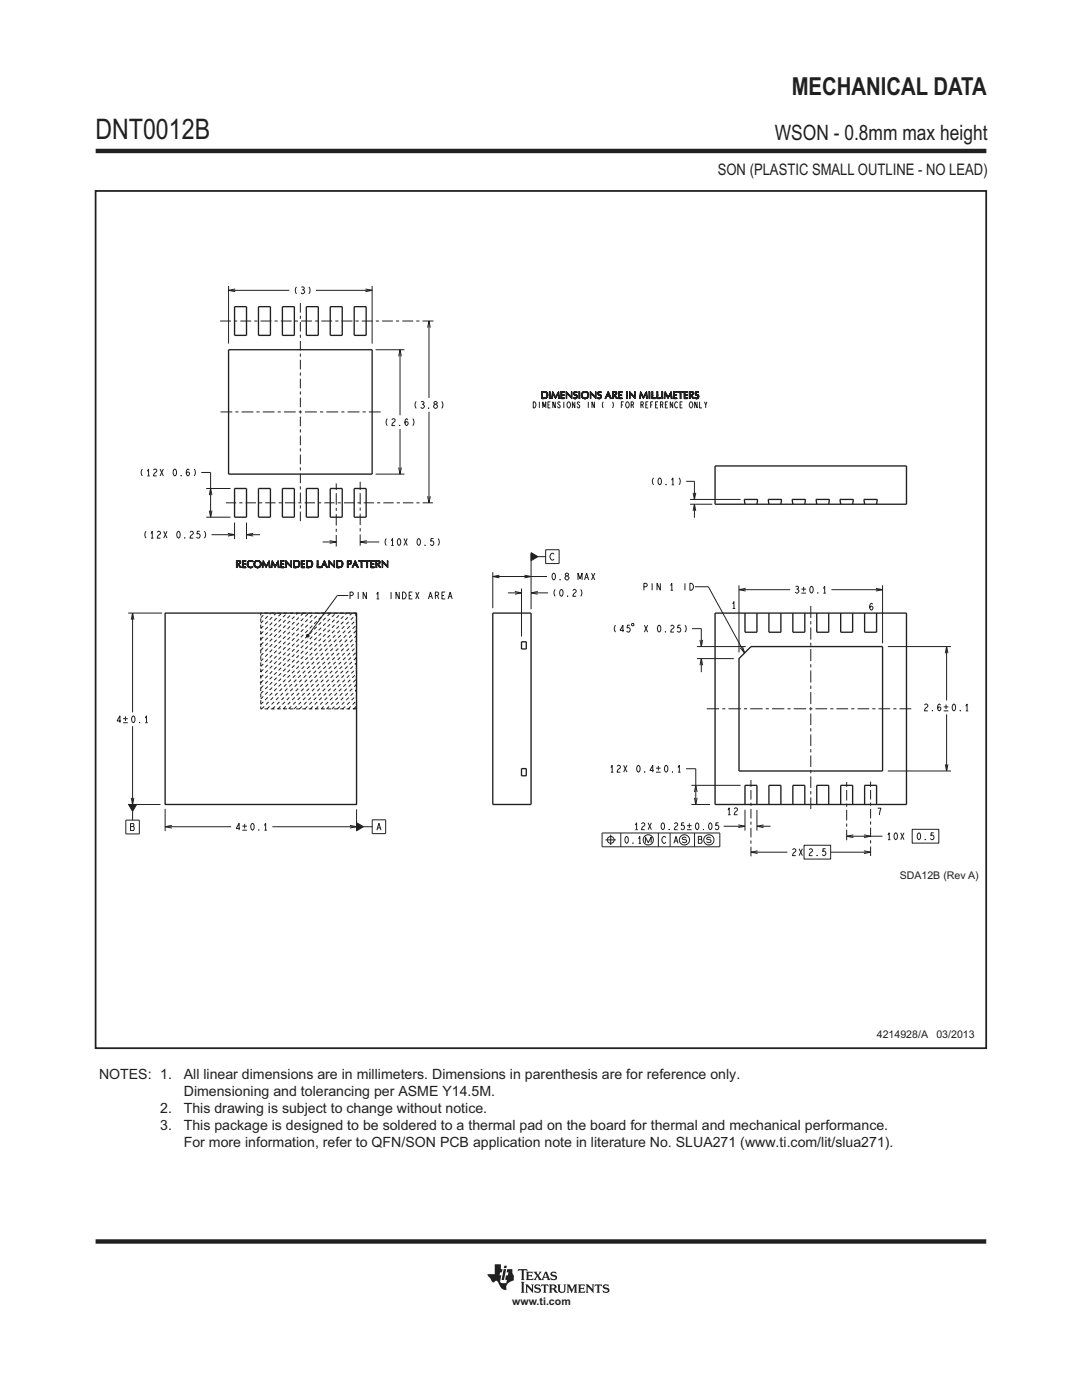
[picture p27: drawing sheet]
<svg xmlns="http://www.w3.org/2000/svg" width="216mm" height="279mm" viewBox="0 0 216 279" stroke-linecap="round" stroke-linejoin="round" font-family="sans-serif">
<defs><g id="words">
<text font-size="5.6" fill="#231f20" x="19" y="27.8">DNT0012B</text>
<text font-size="4.9" fill="#231f20" x="158" y="19">MECHANICAL DATA</text>
<text font-size="4.2" fill="#231f20" x="154.6" y="27.9">WSON - 0.8mm max height</text>
<text font-size="3.2" fill="#231f20" x="143.2" y="35">SON (PLASTIC SMALL OUTLINE - NO LEAD)</text>
<g font-size="2.8" fill="#231f20">
<text x="19.8" y="215.3">NOTES: 1.</text>
<text x="36.7" y="215.3">All linear dimensions are in millimeters. Dimensions in parenthesis are for reference only.</text>
<text x="36.7" y="218.7">Dimensioning and tolerancing per ASME Y14.5M.</text>
<text x="32" y="222.1">2.</text>
<text x="32" y="225.4">3.</text>
<text x="36.7" y="222.1">This drawing is subject to change without notice.</text>
<text x="36.7" y="225.4">This package is designed to be soldered to a thermal pad on the board for thermal and mechanical performance.</text>
<text x="36.7" y="228.8">For more information, refer to QFN/SON PCB application note in literature No. SLUA271 (www.ti.com/lit/slua271).</text>
</g>
<g font-size="2.1" fill="#231f20">
<text x="179.5" y="175.4">SDA12B (Rev A)</text>
<text x="175" y="207.1">4214928/A</text>
<text x="186.8" y="207.1">03/2013</text>
<text x="102.2" y="260.5">www.ti.com</text>
</g>
</g></defs>
<g fill="#231f20">
<path d="M103.4 253.3h1.8l.1 .4-.4-.2-.4 .1v1.6l.2 .3h-.8l.2-.3v-1.6l-.4-.1-.4 .2z" fill-rule="evenodd"/>
<path d="M104.9 253.8h1.3l.1 .4-.3-.2h-.5l-.1 .5 .8-.1v.4l-.8-.1v.5l.7 .1 .3-.3-.1 .5h-1.4l.2-.3v-1.1z" fill-rule="evenodd"/>
<path d="M108.9 254.1l.2 .7h-.5zM106.4 253.8l.7 .8-.7 .9h.6l-.1-.3 .3-.4 .3 .4-.1 .3h1.1l-.1-.1 .1-.4h.7l.1 .3-.1 .2h.7l-.8-1.7h-.3l-.7 1.6-.6-.8 .6-.8h-.6l.1 .2-.2 .4-.3-.3 .1-.3z" fill-rule="evenodd"/>
<path d="M109.9 254a.72 .72 0 0 1 .9-.1l.1-.1 .2 .4-.8-.2-.2 .2 .3 .2a.59 .59 0 0 1 .7 .2 .59 .59 0 0 1-.1 .8l-1.1 .1-.1-.5 .4 .2 .5 .1 .1-.3-.2-.2a.59 .59 0 0 1-.7-.8z" fill-rule="evenodd"/>
<path d="M103.9 255.8h.8l-.2 .3v1.6l.2 .3h-.8l.2-.3v-1.6z" fill-rule="evenodd"/>
<path d="M104.8 256.3h.5l.8 1v-.7l-.1-.3h.5l-.1 .3v1.4l-1.2-1.2v.9l.2 .3h-.6l.2-.3v-1.1z" fill-rule="evenodd"/>
<path d="M106.7 256.5a.72 .72 0 0 1 .9-.1l.1-.1 .1 .5-.7-.3-.2 .2 .2 .2a.59 .59 0 0 1 .7 .3 .59 .59 0 0 1 0 .7l-1.1 .1-.1-.5 .4 .3h.5l.1-.2-.2-.3a.59 .59 0 0 1-.7-.8z" fill-rule="evenodd"/>
<path d="M108 256.3h1.4l.1 .5-.3-.3-.3 .1v1.1l.2 .3h-.8l.2-.3v-1.1l-.3-.1-.2 .3z" fill-rule="evenodd"/>
<path d="M110.1 256.6h.4a.3 .3 0 0 1 .2 .3 .3 .3 0 0 1-.4 .2h-.2zM109.5 256.3l.2 .3v1.1l-.2 .3h.7l-.1-.7h.3l.2 .4a.48 .48 0 0 0 .8 .2l-.8-.7a.44 .44 0 0 0 .4-.6l-.3-.2z" fill-rule="evenodd"/>
<path d="M111.2 256.3h.7l-.2 .3 .1 1.1a.46 .46 0 0 0 .4 .1 .46 .46 0 0 0 .4-.4v-.8l-.2-.3h.6l-.2 .3v.8a.74 .74 0 0 1-.7 .6 .74 .74 0 0 1-.7-.5v-.9z" fill-rule="evenodd"/>
<path d="M113.1 256.3h.6l.4 1.1 .5-1.1h.6l-.2 .3v1.1l.2 .3h-.7l.2-.3v-1l-.6 1.3-.7-1.3v1l.2 .3h-.5l.1-.3v-1.1z" fill-rule="evenodd"/>
<path d="M115.3 256.3h1.3l.1 .4-.3-.1h-.5l-.1 .4 .7-.1v.5l-.7-.2v.5l.7 .1 .3-.2-.1 .4h-1.4l.2-.3v-1.1z" fill-rule="evenodd"/>
<path d="M116.9 256.3h.5l.8 1v-.7l-.1-.3h.5l-.2 .3v1.4l-1.1-1.2v.9l.1 .3h-.5l.1-.3v-1.1z" fill-rule="evenodd"/>
<path d="M118.7 256.3h1.4v.5l-.2-.3-.3 .1v1.1l.1 .3h-.7l.2-.3v-1.1l-.3-.1-.3 .3z" fill-rule="evenodd"/>
<path d="M120.4 256.5a.72 .72 0 0 1 .8-.1l.2-.1 .1 .5-.8-.3-.1 .2 .2 .2a.59 .59 0 0 1 .7 .3 .59 .59 0 0 1-.1 .7l-1 .1-.2-.5 .5 .3h.4l.2-.2-.3-.3a.59 .59 0 0 1-.6-.8z" fill-rule="evenodd"/>
<path d="M100.6 252.6l-.1 .5h.5l.1-.5zM100.5 253.3l-.4 2.2h.5l.4-2.2zM98.7 252.3v2h-1.4l.7 1.2a.44 .44 0 0 0 .6 .3l.4-.2 .3 .1 .7 1.3a.95 .95 0 0 0 1.1 .4 1.36 1.36 0 0 1 1.3-1.8l.1-.1v-1l-.2-.2-.1-1h-1l-.1 .6h.4l-.2 .6h-.3l-.2 .7v.2l.3 .1-.1 .6-1-.1-.2-.4 .2-1.1h-.3l.1-.6h.3l.2-.6h-.4v-1z" fill-rule="evenodd"/>
</g>
<path d="M19.1 30.1h177.7M19.1 247.8h177.7" fill="none" stroke="#231f20" stroke-width=".88" stroke-linecap="butt"/>
<path d="M19.1 38.1h177.7v171.1h-177.7z" fill="none" stroke="#231f20" stroke-width=".35"/>
<path d="M106 110.3l1.3 .8-1.3 .8z" fill="#231f20"/>
<g fill="none" stroke="#231f20" stroke-width=".2">
<path d="M130.4 95.4a1.07 1.07 0 0 0 0 1.3M131.5 95.5l.1-.1 .2 .1 .2 .3-.1 .7-.3 .2a.85 .85 0 0 1-.1-1.2zM132.9 96.6l.1 .1zM134 95.8l.3-.4v1.3M134 96.7h.5M135.5 95.4a1.07 1.07 0 0 1 0 1.3M138.3 98.3l.3 1.4 .2-1.4M99.7 114.8l-1.4 .3 1.4 .2M104.6 114.8l1.4 .3-1.4 .2M106 110.3l1.3 .8-1.3 .8zM110.3 114.5l.2-.1 .3 .4-.1 .7-.2 .2a.85 .85 0 0 1-.2-1.2zM110.5 110.6l-.2-.2a.7 .7 0 0 0-.6 .7 .7 .7 0 0 0 .6 .7l.2-.2"/>
<path d="M111.7 115.6l.1 .1zM113 114.9l-.2-.2 .2-.3 .4 .2-.2 .3M115.3 115.7v-1.3l.4 1.1 .4-1.1v1.3M116.6 115.7l.5-1.3 .4 1.3M116.8 115.3h.5M118 114.4l.7 1.3M118.7 114.4l-.7 1.3M138.3 102l.3-1.4 .2 1.4M148.8 117.4l-1.3 .3 1.3 .2M158.8 117.1l.1-.1 .4 .1v.2l-.2 .3 .3 .4-.3 .4-.4-.3M158.9 117.6h.2M159.9 117.6h.9"/>
<path d="M159.9 118.4h.9M160.4 117.1v.9M161.8 117.1l.1-.1 .4 .5v.4l-.4 .5a.85 .85 0 0 1-.1-1.3zM163.2 118.3v.1zM164.3 117.5l.3-.5v1.4M164.3 118.4h.5M174.8 117.4l1.3 .3-1.3 .2M122.8 124.8a1.07 1.07 0 0 0 0 1.4M124.5 125.8h-.8l.6-1v1.4M125.7 124.8h-.5l-.1 .5 .2-.1 .3 .1a.49 .49 0 0 1-.2 .9l-.4-.3M126.1 124.4l.4 .1-.1 .4-.4-.1zM128.6 124.8l.6 1.4"/>
<path d="M129.2 124.8l-.6 1.4M131.4 124.9l.1-.1 .2 .1a.87 .87 0 0 1-.2 1.3 .85 .85 0 0 1-.1-1.3zM132.8 126v.2zM133.8 125l.3-.2 .4 .2v.2l-.6 .6-.1 .4h.7M135.8 124.8h-.5l-.1 .5 .2-.1 .3 .1a.49 .49 0 0 1-.2 .9l-.4-.3M136.7 124.8a1.07 1.07 0 0 1 0 1.4M139.7 132.8l.2-1.4 .3 1.4M139.7 127.7l.2 1.3 .3-1.3M188.6 130.4l.3-1.4 .3 1.4M121.9 153.2l.2-.5v1.4M121.9 154.1h.5M123.1 153l.3-.3 .4 .3v.2l-.4 .3-.3 .6h.7"/>
<path d="M124.4 152.7l.7 1.4M125.1 152.7l-.7 1.4M127.2 152.8l.2-.1 .2 .1a.87 .87 0 0 1-.2 1.3 .85 .85 0 0 1-.2-1.3zM128.6 154l.1 .1zM130.4 153.8h-.7l.6-1.1v1.4M130.9 154.1h.9M130.9 153.3h.9M131.4 152.8v1M132.8 152.8l.1-.1 .4 .5-.1 .7-.3 .2a.85 .85 0 0 1-.1-1.3zM134.2 154v.1zM135.3 153.2l.3-.5v1.4M135.3 154.1h.5"/>
<path d="M138.6 158.1l.2-1.4 .3 1.4M138.6 159.2l.2 1.4 .3-1.4M184.5 140.7l.2-.2 .4 .2v.3l-.5 .5-.1 .4h.6M186 141.8l.1 .1zM187.7 140.7l-.3-.2a.85 .85 0 0 0 0 1.4 .43 .43 0 0 0 .3-.4 .43 .43 0 0 0-.3-.4l-.3 .3M188.3 141.1h.9M188.3 141.9h.9M188.6 152.5l.3 1.4 .3-1.4M188.8 140.6v.9M190.2 140.6l.1-.1 .2 .1 .2 .4-.1 .6-.3 .3a.85 .85 0 0 1-.1-1.3zM191.6 141.8l.1 .1zM192.7 141l.3-.5v1.4"/>
<path d="M192.7 141.9h.5M47.9 165.3h-.8l.6-1v1.4M48.4 164.9h.9M48.4 165.7h.9M48.8 164.4v.9M50.2 164.4l.2-.1 .3 .5-.1 .7-.2 .2a.85 .85 0 0 1-.2-1.3zM51.6 165.6l.1 .1zM52.8 164.8l.2-.5v1.4M52.8 165.7h.5M126.8 164.7l.2-.5v1.4M126.8 165.6h.5M128 164.4l.3-.2 .4 .2v.3l-.4 .3-.3 .6h.7"/>
<path d="M129.3 164.2l.7 1.4M130 164.2l-.7 1.4M132.1 164.3l.2-.1 .3 .5-.1 .7-.2 .2a.85 .85 0 0 1-.2-1.3zM133.5 165.5l.1 .1zM134.6 164.4l.2-.2 .4 .2v.3l-.4 .3-.2 .6h.6M136.5 164.2h-.5l-.1 .6 .2-.1 .3 .1a.49 .49 0 0 1-.2 .8l-.3-.2M137.1 165.6h.9M137.1 164.8h.9M137.5 164.3v.9M139 164.3l.1-.1 .2 .1a.87 .87 0 0 1-.2 1.3 .85 .85 0 0 1-.1-1.3zM140.3 165.5l.1 .1zM141.6 164.3l.1-.1 .2 .1a.87 .87 0 0 1-.2 1.3 .85 .85 0 0 1-.1-1.3z"/>
<path d="M143.4 164.2h-.5l-.1 .6 .2-.1 .3 .1a.49 .49 0 0 1-.2 .8l-.4-.2M147.3 164.6l1.4 .3-1.4 .3M151.2 169.8l-1.4 .3 1.4 .2M152.4 164.6l-1.4 .3 1.4 .3M158.1 169.6l.3-.2 .4 .2v.2l-.6 .6-.1 .4h.7M159.5 169.4l.6 1.4M160.1 169.4l-.6 1.4M161.5 169.6l.2-.2 .4 .2v.2l-.6 .6v.4h.6M163 170.6l.1 .2zM164.7 169.4h-.5v.6a.44 .44 0 0 1 .6 .2 .44 .44 0 0 1-.5 .6l-.2-.3M170.3 166.6l-1.4 .3 1.4 .3M172.4 169.8l1.3 .3-1.3 .2"/>
<path d="M172.4 166.6l1.3 .3-1.3 .3M177.2 166.7l.2-.5v1.4M177.2 167.6h.5M178.6 166.3l.1-.1 .2 .1a.87 .87 0 0 1-.2 1.3 .85 .85 0 0 1-.1-1.3zM179.7 166.2l.7 1.4M180.4 166.2l-.7 1.4M183.2 166.3l.2-.1 .1 .1a.87 .87 0 0 1-.1 1.3 .85 .85 0 0 1-.2-1.3zM184.6 167.5l.1 .1zM186.3 166.2h-.5l-.1 .6 .2-.1 .3 .1a.49 .49 0 0 1-.2 .8l-.3-.3"/>
<circle cx="113.1" cy="115.4" r=".38"/>
</g>
<path d="M71.1 164.2l1.4 .8-1.4 .8z" fill="#231f20"/>
<g fill="none" stroke="#231f20" stroke-width=".2">
<path d="M24.1 143.9h-.7l.5-1v1.3M24.6 143.4h.9M24.6 144.2h.9M25 143v.9M26.4 143l.2-.1 .2 .1 .1 .3v.7l-.3 .2a.85 .85 0 0 1-.2-1.2zM27.8 144.1l.1 .1zM29 143.3l.2-.4v1.3M29 144.2h.5M34.3 164.7l-1.4 .3 1.4 .3M69.8 164.7l1.3 .3-1.3 .3M71.1 164.2l1.4 .8-1.4 .8zM75.2 165.7l.4-1.4 .4 1.4"/>
<path d="M75.4 165.2h.5"/>
</g>
<path d="M25.7 160.6h1.6l-.8 1.3z" fill="#231f20"/>
<g fill="none" stroke="#231f20" stroke-width=".2">
<path d="M46.9 57.7l-1.3 .2 1.3 .3M59.2 57.3a1.07 1.07 0 0 0 0 1.3M60.1 57.4l.2-.1 .3 .1 .1 .2-.2 .2 .3 .5-.3 .3-.4-.2M60.3 57.8h.2M61.6 57.3a1.07 1.07 0 0 1 0 1.3M72.9 57.7l1.4 .2-1.4 .3M79.6 71.1l.2-1.3 .3 1.3M85.3 65.4l.3-1.3 .3 1.3M28.4 93.6a1.07 1.07 0 0 0 0 1.4M29.4 94.1l.2-.5v1.4M29.4 95h.5M30.6 93.8l.3-.2 .4 .2v.3l-.6 .5-.1 .4h.7"/>
<path d="M31.9 93.6l.7 1.4M32.6 93.6l-.7 1.4M34.7 93.7l.2-.1 .2 .1 .1 .4-.1 .7-.2 .2a.85 .85 0 0 1-.2-1.3zM36.1 94.9l.1 .1zM37.8 93.8l-.3-.2a.85 .85 0 0 0 0 1.4 .43 .43 0 0 0 .3-.4 .43 .43 0 0 0-.3-.4l-.3 .3M38.7 93.6a1.07 1.07 0 0 1 0 1.4M41.8 98.8l.2-1.3 .3 1.3M77.3 83.6a1.07 1.07 0 0 0 0 1.3M78.2 83.8l.2-.2 .4 .2v.2l-.4 .4-.2 .5h.6M79.6 93.3l.2 1.3 .3-1.3M79.7 84.8l.1 .1zM81.4 83.8l-.3-.2a.85 .85 0 0 0 0 1.3 .43 .43 0 0 0 .3-.4 .43 .43 0 0 0-.3-.4l-.3 .4"/>
<path d="M82.4 83.6a1.07 1.07 0 0 1 0 1.3M83.1 80.1a1.07 1.07 0 0 0 0 1.4M84 80.2l.4-.1 .2 .2-.2 .4a.38 .38 0 0 1 .2 .6 .38 .38 0 0 1-.6 0M84.2 80.7h.2M85.3 99l.3 1.4 .3-1.4M85.5 81.4l.1 .1zM86.8 80.7l-.2-.2 .2-.4 .4 .2-.2 .4M88.1 80.1a1.07 1.07 0 0 1 0 1.4M29.1 106a1.07 1.07 0 0 0 0 1.4M30.1 106.5l.3-.5v1.4M30.1 107.4h.5M31.4 106.3l.2-.3 .4 .3v.2l-.6 .6v.3h.6"/>
<path d="M32.7 106l.6 1.4M33.3 106l-.6 1.4M35.5 106.1l.1-.1 .2 .1 .1 .4v.7l-.3 .2a.85 .85 0 0 1-.1-1.3zM36.8 107.3l.1 .1zM37.9 106.3l.3-.3 .4 .3v.2l-.6 .6-.1 .3h.7M39.9 106h-.5l-.1 .6 .2-.1 .3 .1a.49 .49 0 0 1-.2 .8l-.4-.2M40.8 106a1.07 1.07 0 0 1 0 1.4M41.8 101.9l.2 1.3 .3-1.3M45.5 106.4l1.3 .3-1.3 .3M50.5 106.4l-1.3 .3 1.3 .3M65.8 107.9l1.3 .3-1.3 .2M73.2 107.9l-1.3 .3 1.3 .2"/>
<path d="M77.1 107.5a1.07 1.07 0 0 0 0 1.4M78.1 107.9l.2-.4v1.4M78.1 108.9h.5M79.5 107.6l.1-.1 .2 .1 .2 .3-.1 .7-.3 .3a.85 .85 0 0 1-.1-1.3zM80.6 107.5l.7 1.4M81.3 107.5l-.7 1.4M83.4 107.6l.2-.1 .1 .1 .2 .3-.1 .7-.2 .3a.85 .85 0 0 1-.2-1.3zM84.8 108.7l.1 .2zM86.5 107.5h-.5l-.1 .6 .2-.2 .3 .1a.49 .49 0 0 1-.2 .9l-.3-.3M87.4 107.5a1.07 1.07 0 0 1 0 1.4M102.7 118.1l1.4 .2-1.4 .3M107.3 118.1l-1.3 .2 1.3 .3"/>
<path d="M110.8 117.6a1.07 1.07 0 0 0 0 1.4M111.9 117.7l.1-.1 .3 .5v.4l-.3 .5a.85 .85 0 0 1-.1-1.3zM113.2 118.9l.1 .1zM114.3 117.9l.3-.3 .4 .3v.2l-.6 .6-.1 .3h.7M115.9 117.6a1.07 1.07 0 0 1 0 1.4M26.2 123.7l.3-1.3 .2 1.3M26.2 159.2l.3 1.4 .2-1.4M25.7 160.6h1.6l-.8 1.3zM26 164.4l.7 .1-.1 .4 .2 .6-.2 .2h-.6zM26 164.9h.6"/>
<circle cx="86.9" cy="81.1" r=".41"/>
</g>
<path d="M108.5 78.2l.2-.1z" fill="#231f20"/>
<path d="M108.5 78.2l.2-.1z" fill="none" stroke="#231f20" stroke-width=".2"/>
<path d="M108.5 78.2h.3z" fill="#231f20"/>
<path d="M108.5 78.2h.3z" fill="none" stroke="#231f20" stroke-width=".2"/>
<path d="M108.1 78.3l1-.1z" fill="#231f20"/>
<path d="M108.1 78.3l1-.1z" fill="none" stroke="#231f20" stroke-width=".2"/>
<path d="M108.1 78.3l1-.1z" fill="#231f20"/>
<path d="M108.1 78.3l1-.1z" fill="none" stroke="#231f20" stroke-width=".2"/>
<path d="M108.1 78.3l.9-.1z" fill="#231f20"/>
<path d="M108.1 78.3l.9-.1z" fill="none" stroke="#231f20" stroke-width=".2"/>
<path d="M108.1 78.3l.8-.1z" fill="#231f20"/>
<path d="M108.1 78.3l.8-.1z" fill="none" stroke="#231f20" stroke-width=".2"/>
<path d="M108.1 78.3l.8-.1z" fill="#231f20"/>
<path d="M108.1 78.3l.8-.1z" fill="none" stroke="#231f20" stroke-width=".2"/>
<path d="M108.1 78.3l.7-.1z" fill="#231f20"/>
<path d="M108.1 78.3l.7-.1z" fill="none" stroke="#231f20" stroke-width=".2"/>
<path d="M108.1 78.3l.4-.1z" fill="#231f20"/>
<path d="M108.1 78.3l.4-.1z" fill="none" stroke="#231f20" stroke-width=".2"/>
<path d="M108.1 78.3l.3-.1z" fill="#231f20"/>
<path d="M108.1 78.3l.3-.1z" fill="none" stroke="#231f20" stroke-width=".2"/>
<path d="M108.1 78.3l.2-.1z" fill="#231f20"/>
<path d="M108.1 78.3l.2-.1z" fill="none" stroke="#231f20" stroke-width=".2"/>
<path d="M108.1 78.3l.1-.1z" fill="#231f20"/>
<path d="M108.1 78.3l.1-.1z" fill="none" stroke="#231f20" stroke-width=".2"/>
<path d="M108.1 78.2v.1z" fill="#231f20"/>
<path d="M108.1 78.2v.1z" fill="none" stroke="#231f20" stroke-width=".2"/>
<path d="M108.1 78.2v.1z" fill="#231f20"/>
<path d="M108.1 78.2v.1z" fill="none" stroke="#231f20" stroke-width=".2"/>
<path d="M108.1 78.1v.2z" fill="#231f20"/>
<path d="M108.1 78.1v.2z" fill="none" stroke="#231f20" stroke-width=".2"/>
<path d="M108.1 78.3h.4z" fill="#231f20"/>
<path d="M108.1 78.3h.4z" fill="none" stroke="#231f20" stroke-width=".2"/>
<path d="M108.3 78.3h.2z" fill="#231f20"/>
<path d="M108.3 78.3h.2z" fill="none" stroke="#231f20" stroke-width=".2"/>
<path d="M108.4 78.3h.1" fill="none" stroke="#231f20" stroke-width=".2"/>
<path d="M108.5 78.3h.1" fill="none" stroke="#231f20" stroke-width=".2"/>
<path d="M108.5 78.3h.1" fill="none" stroke="#231f20" stroke-width=".2"/>
<path d="M108.5 78.3l.6-.1z" fill="#231f20"/>
<path d="M108.5 78.3l.6-.1z" fill="none" stroke="#231f20" stroke-width=".2"/>
<path d="M108.6 78.3l.5-.1z" fill="#231f20"/>
<path d="M108.6 78.3l.5-.1z" fill="none" stroke="#231f20" stroke-width=".2"/>
<path d="M108.7 78.3h.4z" fill="#231f20"/>
<path d="M108.7 78.3h.4z" fill="none" stroke="#231f20" stroke-width=".2"/>
<path d="M108.7 78.3h.4z" fill="#231f20"/>
<path d="M108.7 78.3h.4z" fill="none" stroke="#231f20" stroke-width=".2"/>
<path d="M108.7 78.3h.4z" fill="#231f20"/>
<path d="M108.7 78.3h.4z" fill="none" stroke="#231f20" stroke-width=".2"/>
<path d="M108.8 78.3h.3z" fill="#231f20"/>
<path d="M108.8 78.3h.3z" fill="none" stroke="#231f20" stroke-width=".2"/>
<path d="M108.8 78.3h.3z" fill="#231f20"/>
<path d="M108.8 78.3h.3z" fill="none" stroke="#231f20" stroke-width=".2"/>
<path d="M108.9 78.3h.2z" fill="#231f20"/>
<path d="M108.9 78.3h.2z" fill="none" stroke="#231f20" stroke-width=".2"/>
<path d="M108.9 78.3h.3z" fill="#231f20"/>
<path d="M108.9 78.3h.3z" fill="none" stroke="#231f20" stroke-width=".2"/>
<path d="M108.9 78.3h.3z" fill="#231f20"/>
<path d="M108.9 78.3h.3z" fill="none" stroke="#231f20" stroke-width=".2"/>
<path d="M108.1 78.3h.2z" fill="#231f20"/>
<path d="M108.1 78.3h.2z" fill="none" stroke="#231f20" stroke-width=".2"/>
<path d="M108.1 78.3h.1l-.1 .1z" fill="#231f20"/>
<path d="M108.1 78.3h.1l-.1 .1z" fill="none" stroke="#231f20" stroke-width=".2"/>
<path d="M109 78.4h.2z" fill="#231f20"/>
<path d="M109 78.4h.2z" fill="none" stroke="#231f20" stroke-width=".2"/>
<path d="M109 78.4h.2z" fill="#231f20"/>
<path d="M109 78.4h.2z" fill="none" stroke="#231f20" stroke-width=".2"/>
<path d="M109 78.4l.2 .1z" fill="#231f20"/>
<path d="M109 78.4l.2 .1z" fill="none" stroke="#231f20" stroke-width=".2"/>
<path d="M109 78.4l.2 .1z" fill="#231f20"/>
<path d="M109 78.4l.2 .1z" fill="none" stroke="#231f20" stroke-width=".2"/>
<path d="M109.1 78.5h.2z" fill="#231f20"/>
<path d="M109.1 78.5h.2z" fill="none" stroke="#231f20" stroke-width=".2"/>
<path d="M108.1 78.4l.1-.1z" fill="#231f20"/>
<path d="M108.1 78.4l.1-.1z" fill="none" stroke="#231f20" stroke-width=".2"/>
<path d="M108.1 78.4l.1-.1z" fill="#231f20"/>
<path d="M108.1 78.4l.1-.1z" fill="none" stroke="#231f20" stroke-width=".2"/>
<path d="M108.2 78.3l-.1 .2z" fill="#231f20"/>
<path d="M108.2 78.3l-.1 .2z" fill="none" stroke="#231f20" stroke-width=".2"/>
<path d="M108.2 78.3v.3l-.1-.1z" fill="#231f20"/>
<path d="M108.2 78.3v.3l-.1-.1z" fill="none" stroke="#231f20" stroke-width=".2"/>
<path d="M108.1 78.5l.1 .1z" fill="#231f20"/>
<path d="M108.1 78.5l.1 .1z" fill="none" stroke="#231f20" stroke-width=".2"/>
<path d="M109.1 78.6h.2z" fill="#231f20"/>
<path d="M109.1 78.6h.2z" fill="none" stroke="#231f20" stroke-width=".2"/>
<path d="M109.1 78.5h.2z" fill="#231f20"/>
<path d="M109.1 78.5h.2z" fill="none" stroke="#231f20" stroke-width=".2"/>
<path d="M109.1 78.6h.2z" fill="#231f20"/>
<path d="M109.1 78.6h.2z" fill="none" stroke="#231f20" stroke-width=".2"/>
<path d="M109.1 78.7l.2-.1z" fill="#231f20"/>
<path d="M109.1 78.7l.2-.1z" fill="none" stroke="#231f20" stroke-width=".2"/>
<path d="M109.1 78.6h.2l-.2 .1z" fill="#231f20"/>
<path d="M109.1 78.6h.2l-.2 .1z" fill="none" stroke="#231f20" stroke-width=".2"/>
<path d="M109.1 78.7h.2z" fill="#231f20"/>
<path d="M109.1 78.7h.2z" fill="none" stroke="#231f20" stroke-width=".2"/>
<path d="M109.1 78.8l.2-.1z" fill="#231f20"/>
<path d="M109.1 78.8l.2-.1z" fill="none" stroke="#231f20" stroke-width=".2"/>
<path d="M109.1 78.7h.2l-.2 .1z" fill="#231f20"/>
<path d="M109.1 78.7h.2l-.2 .1z" fill="none" stroke="#231f20" stroke-width=".2"/>
<path d="M108.1 78.6h.1z" fill="#231f20"/>
<path d="M108.1 78.6h.1z" fill="none" stroke="#231f20" stroke-width=".2"/>
<path d="M108.1 78.6h.1z" fill="#231f20"/>
<path d="M108.1 78.6h.1z" fill="none" stroke="#231f20" stroke-width=".2"/>
<path d="M108.1 78.7l.1-.1z" fill="#231f20"/>
<path d="M108.1 78.7l.1-.1z" fill="none" stroke="#231f20" stroke-width=".2"/>
<path d="M108.2 78.6v.3l-.1-.1z" fill="#231f20"/>
<path d="M108.2 78.6v.3l-.1-.1z" fill="none" stroke="#231f20" stroke-width=".2"/>
<path d="M109.1 78.8h.2z" fill="#231f20"/>
<path d="M109.1 78.8h.2z" fill="none" stroke="#231f20" stroke-width=".2"/>
<path d="M109.1 78.8l.2 .1z" fill="#231f20"/>
<path d="M109.1 78.8l.2 .1z" fill="none" stroke="#231f20" stroke-width=".2"/>
<path d="M108.1 78.8l.1 .1z" fill="#231f20"/>
<path d="M108.1 78.8l.1 .1z" fill="none" stroke="#231f20" stroke-width=".2"/>
<path d="M109.1 78.9h.2z" fill="#231f20"/>
<path d="M109.1 78.9h.2z" fill="none" stroke="#231f20" stroke-width=".2"/>
<path d="M109.1 78.9h.2z" fill="#231f20"/>
<path d="M109.1 78.9h.2z" fill="none" stroke="#231f20" stroke-width=".2"/>
<path d="M108.1 78.9l.1 .1z" fill="#231f20"/>
<path d="M108.1 78.9l.1 .1z" fill="none" stroke="#231f20" stroke-width=".2"/>
<path d="M108.1 78.9l.1 .1z" fill="#231f20"/>
<path d="M108.1 78.9l.1 .1z" fill="none" stroke="#231f20" stroke-width=".2"/>
<path d="M109.1 79l.2-.1z" fill="#231f20"/>
<path d="M109.1 79l.2-.1z" fill="none" stroke="#231f20" stroke-width=".2"/>
<path d="M109.1 79h.2z" fill="#231f20"/>
<path d="M109.1 79h.2z" fill="none" stroke="#231f20" stroke-width=".2"/>
<path d="M108.1 79h.1z" fill="#231f20"/>
<path d="M108.1 79h.1z" fill="none" stroke="#231f20" stroke-width=".2"/>
<path d="M108.1 79.1l.1-.1z" fill="#231f20"/>
<path d="M108.1 79.1l.1-.1z" fill="none" stroke="#231f20" stroke-width=".2"/>
<path d="M109.1 79h.2z" fill="#231f20"/>
<path d="M109.1 79h.2z" fill="none" stroke="#231f20" stroke-width=".2"/>
<path d="M109.1 79.1l.2-.1z" fill="#231f20"/>
<path d="M109.1 79.1l.2-.1z" fill="none" stroke="#231f20" stroke-width=".2"/>
<path d="M109.1 79.1h.2z" fill="#231f20"/>
<path d="M109.1 79.1h.2z" fill="none" stroke="#231f20" stroke-width=".2"/>
<path d="M108.1 79.1h.1z" fill="#231f20"/>
<path d="M108.1 79.1h.1z" fill="none" stroke="#231f20" stroke-width=".2"/>
<path d="M109.1 79.1h.2z" fill="#231f20"/>
<path d="M109.1 79.1h.2z" fill="none" stroke="#231f20" stroke-width=".2"/>
<path d="M108.1 79.1h.1z" fill="#231f20"/>
<path d="M108.1 79.1h.1z" fill="none" stroke="#231f20" stroke-width=".2"/>
<path d="M109.1 79.1h.2z" fill="#231f20"/>
<path d="M109.1 79.1h.2z" fill="none" stroke="#231f20" stroke-width=".2"/>
<path d="M109 79.2l.3-.1z" fill="#231f20"/>
<path d="M109 79.2l.3-.1z" fill="none" stroke="#231f20" stroke-width=".2"/>
<path d="M108.1 79.1l.1 .1z" fill="#231f20"/>
<path d="M108.1 79.1l.1 .1z" fill="none" stroke="#231f20" stroke-width=".2"/>
<path d="M108.1 79.2h.1z" fill="#231f20"/>
<path d="M108.1 79.2h.1z" fill="none" stroke="#231f20" stroke-width=".2"/>
<path d="M109 79.2h.2z" fill="#231f20"/>
<path d="M109 79.2h.2z" fill="none" stroke="#231f20" stroke-width=".2"/>
<path d="M108.1 79.2h.1z" fill="#231f20"/>
<path d="M108.1 79.2h.1z" fill="none" stroke="#231f20" stroke-width=".2"/>
<path d="M109 79.2h.2z" fill="#231f20"/>
<path d="M109 79.2h.2z" fill="none" stroke="#231f20" stroke-width=".2"/>
<path d="M109 79.3h.2z" fill="#231f20"/>
<path d="M109 79.3h.2z" fill="none" stroke="#231f20" stroke-width=".2"/>
<path d="M108.1 79.3l.1-.1z" fill="#231f20"/>
<path d="M108.1 79.3l.1-.1z" fill="none" stroke="#231f20" stroke-width=".2"/>
<path d="M108.1 79.3h.1z" fill="#231f20"/>
<path d="M108.1 79.3h.1z" fill="none" stroke="#231f20" stroke-width=".2"/>
<path d="M108.9 79.3h.3z" fill="#231f20"/>
<path d="M109 79.3h.2z" fill="none" stroke="#231f20" stroke-width=".2"/>
<path d="M108.9 79.3h.3z" fill="#231f20"/>
<path d="M108.9 79.3h.3z" fill="none" stroke="#231f20" stroke-width=".2"/>
<path d="M108.1 79.3h.1z" fill="#231f20"/>
<path d="M108.1 79.3h.1z" fill="none" stroke="#231f20" stroke-width=".2"/>
<path d="M108.9 79.4l.2-.1z" fill="#231f20"/>
<path d="M108.9 79.4l.2-.1z" fill="none" stroke="#231f20" stroke-width=".2"/>
<path d="M108.1 79.3h.1z" fill="#231f20"/>
<path d="M108.1 79.3h.1z" fill="none" stroke="#231f20" stroke-width=".2"/>
<path d="M108.8 79.4l.3-.1z" fill="#231f20"/>
<path d="M108.8 79.4l.3-.1z" fill="none" stroke="#231f20" stroke-width=".2"/>
<path d="M108.8 79.4l.3-.1z" fill="#231f20"/>
<path d="M108.8 79.4l.3-.1z" fill="none" stroke="#231f20" stroke-width=".2"/>
<path d="M108.1 79.4l.1-.1z" fill="#231f20"/>
<path d="M108.1 79.4l.1-.1z" fill="none" stroke="#231f20" stroke-width=".2"/>
<path d="M108.1 79.4l.1-.1z" fill="#231f20"/>
<path d="M108.1 79.4l.1-.1z" fill="none" stroke="#231f20" stroke-width=".2"/>
<path d="M108.8 79.4h.3z" fill="#231f20"/>
<path d="M108.8 79.4h.3z" fill="none" stroke="#231f20" stroke-width=".2"/>
<path d="M108.7 79.4h.4z" fill="#231f20"/>
<path d="M108.7 79.4h.4z" fill="none" stroke="#231f20" stroke-width=".2"/>
<path d="M108.7 79.4h.4z" fill="#231f20"/>
<path d="M108.7 79.4h.4z" fill="none" stroke="#231f20" stroke-width=".2"/>
<path d="M108.7 79.4h.3z" fill="#231f20"/>
<path d="M108.7 79.4h.3z" fill="none" stroke="#231f20" stroke-width=".2"/>
<path d="M108.1 79.5l.6-.1z" fill="#231f20"/>
<path d="M108.1 79.5l.6-.1z" fill="none" stroke="#231f20" stroke-width=".2"/>
<path d="M108.1 79.5l.5-.1z" fill="#231f20"/>
<path d="M108.1 79.5l.5-.1z" fill="none" stroke="#231f20" stroke-width=".2"/>
<path d="M108.1 79.5l.4-.1z" fill="#231f20"/>
<path d="M108.1 79.5l.4-.1z" fill="none" stroke="#231f20" stroke-width=".2"/>
<path d="M108.1 79.5l.3-.1z" fill="#231f20"/>
<path d="M108.1 79.5l.3-.1z" fill="none" stroke="#231f20" stroke-width=".2"/>
<path d="M108.1 79.5l.2-.1z" fill="#231f20"/>
<path d="M108.1 79.5l.2-.1z" fill="none" stroke="#231f20" stroke-width=".2"/>
<path d="M108.1 79.5l.2-.1z" fill="#231f20"/>
<path d="M108.1 79.5l.2-.1z" fill="none" stroke="#231f20" stroke-width=".2"/>
<path d="M108.1 79.5l.1-.1z" fill="#231f20"/>
<path d="M108.1 79.5l.1-.1z" fill="none" stroke="#231f20" stroke-width=".2"/>
<path d="M108.1 79.4h.1z" fill="#231f20"/>
<path d="M108.1 79.4h.1z" fill="none" stroke="#231f20" stroke-width=".2"/>
<path d="M108.1 79.5h.9z" fill="#231f20"/>
<path d="M108.1 79.5h.9z" fill="none" stroke="#231f20" stroke-width=".2"/>
<path d="M108.7 79.4h.3z" fill="#231f20"/>
<path d="M108.7 79.4h.3z" fill="none" stroke="#231f20" stroke-width=".2"/>
<path d="M108.1 79.5h.9z" fill="#231f20"/>
<path d="M108.1 79.5h.9z" fill="none" stroke="#231f20" stroke-width=".2"/>
<path d="M108.1 79.5h.9z" fill="#231f20"/>
<path d="M108.1 79.5h.9z" fill="none" stroke="#231f20" stroke-width=".2"/>
<path d="M108.1 79.5h.8z" fill="#231f20"/>
<path d="M108.1 79.5h.8z" fill="none" stroke="#231f20" stroke-width=".2"/>
<path d="M108.1 79.5h.8z" fill="#231f20"/>
<path d="M108.1 79.5h.8z" fill="none" stroke="#231f20" stroke-width=".2"/>
<path d="M108.1 79.5h.7z" fill="#231f20"/>
<path d="M108.1 79.5h.7z" fill="none" stroke="#231f20" stroke-width=".2"/>
<path d="M108.1 79.5h.7z" fill="#231f20"/>
<path d="M108.1 79.5h.7z" fill="none" stroke="#231f20" stroke-width=".2"/>
<path d="M108.2 79.5h.6z" fill="#231f20"/>
<path d="M108.2 79.5h.6z" fill="none" stroke="#231f20" stroke-width=".2"/>
<path d="M108.2 79.5h.6z" fill="#231f20"/>
<path d="M108.2 79.5h.6z" fill="none" stroke="#231f20" stroke-width=".2"/>
<path d="M108.2 79.5h.6z" fill="#231f20"/>
<path d="M108.2 79.5h.6z" fill="none" stroke="#231f20" stroke-width=".2"/>
<path d="M108.2 79.5h.6z" fill="#231f20"/>
<path d="M108.2 79.5h.6z" fill="none" stroke="#231f20" stroke-width=".2"/>
<path d="M108.3 79.5h.5z" fill="#231f20"/>
<path d="M108.3 79.5h.5z" fill="none" stroke="#231f20" stroke-width=".2"/>
<path d="M108.3 79.5h.5z" fill="#231f20"/>
<path d="M108.3 79.5h.5z" fill="none" stroke="#231f20" stroke-width=".2"/>
<path d="M108.3 79.5h.5z" fill="#231f20"/>
<path d="M108.3 79.5h.5z" fill="none" stroke="#231f20" stroke-width=".2"/>
<path d="M108.4 79.5h.4z" fill="#231f20"/>
<path d="M108.4 79.5h.4z" fill="none" stroke="#231f20" stroke-width=".2"/>
<path d="M108.4 79.5h.4z" fill="#231f20"/>
<path d="M108.4 79.5h.4z" fill="none" stroke="#231f20" stroke-width=".2"/>
<path d="M108.4 79.5h.4z" fill="#231f20"/>
<path d="M108.4 79.5h.4z" fill="none" stroke="#231f20" stroke-width=".2"/>
<path d="M108.6 79.5h.2z" fill="#231f20"/>
<path d="M108.6 79.5h.2z" fill="none" stroke="#231f20" stroke-width=".2"/>
<path d="M108.1 79.5h.1" fill="none" stroke="#231f20" stroke-width=".2"/>
<path d="M108.4 79.5h.2z" fill="#231f20"/>
<path d="M108.4 79.5h.2z" fill="none" stroke="#231f20" stroke-width=".2"/>
<path d="M108.5 79.5h.1z" fill="#231f20"/>
<path d="M108.5 79.5h.1z" fill="none" stroke="#231f20" stroke-width=".2"/>
<path d="M109.6 78.3l.2-.1z" fill="#231f20"/>
<path d="M109.6 78.3l.2-.1z" fill="none" stroke="#231f20" stroke-width=".2"/>
<path d="M109.7 78.2l-.1 .1z" fill="#231f20"/>
<path d="M109.7 78.2l-.1 .1z" fill="none" stroke="#231f20" stroke-width=".2"/>
<path d="M109.7 78.2l-.1 .1z" fill="#231f20"/>
<path d="M109.7 78.2l-.1 .1z" fill="none" stroke="#231f20" stroke-width=".2"/>
<path d="M109.6 78.1v.2z" fill="#231f20"/>
<path d="M109.6 78.1v.2z" fill="none" stroke="#231f20" stroke-width=".2"/>
<path d="M109.6 78.3l.2-.1v.1z" fill="#231f20"/>
<path d="M109.6 78.3l.2-.1v.1z" fill="none" stroke="#231f20" stroke-width=".2"/>
<path d="M109.6 78.3h.2l-.2 .1z" fill="#231f20"/>
<path d="M109.6 78.3h.2l-.2 .1z" fill="none" stroke="#231f20" stroke-width=".2"/>
<path d="M109.6 78.4l.2-.1v.1z" fill="#231f20"/>
<path d="M109.6 78.4l.2-.1v.1z" fill="none" stroke="#231f20" stroke-width=".2"/>
<path d="M109.6 78.4h.2l-.2 .1z" fill="#231f20"/>
<path d="M109.6 78.4h.2l-.2 .1z" fill="none" stroke="#231f20" stroke-width=".2"/>
<path d="M109.6 78.5l.2-.1v.2z" fill="#231f20"/>
<path d="M109.6 78.5l.2-.1v.2z" fill="none" stroke="#231f20" stroke-width=".2"/>
<path d="M109.6 78.5l.2 .1-.2 .1z" fill="#231f20"/>
<path d="M109.6 78.5l.2 .1-.2 .1z" fill="none" stroke="#231f20" stroke-width=".2"/>
<path d="M109.6 78.7l.2-.1v.2z" fill="#231f20"/>
<path d="M109.6 78.7l.2-.1v.2z" fill="none" stroke="#231f20" stroke-width=".2"/>
<path d="M109.6 78.7l.2 .1h-.2z" fill="#231f20"/>
<path d="M109.6 78.7l.2 .1h-.2z" fill="none" stroke="#231f20" stroke-width=".2"/>
<path d="M109.6 78.8h.2v.1z" fill="#231f20"/>
<path d="M109.6 78.8h.2v.1z" fill="none" stroke="#231f20" stroke-width=".2"/>
<path d="M109.6 78.8l.2 .1-.2 .1z" fill="#231f20"/>
<path d="M109.6 78.8l.2 .1-.2 .1z" fill="none" stroke="#231f20" stroke-width=".2"/>
<path d="M109.6 79l.2-.1v.2z" fill="#231f20"/>
<path d="M109.6 79l.2-.1v.2z" fill="none" stroke="#231f20" stroke-width=".2"/>
<path d="M109.6 79l.2 .1h-.2z" fill="#231f20"/>
<path d="M109.6 79l.2 .1h-.2z" fill="none" stroke="#231f20" stroke-width=".2"/>
<path d="M109.6 79.1h.2v.1z" fill="#231f20"/>
<path d="M109.6 79.1h.2v.1z" fill="none" stroke="#231f20" stroke-width=".2"/>
<path d="M109.6 79.1l.2 .1h-.2z" fill="#231f20"/>
<path d="M109.6 79.1l.2 .1h-.2z" fill="none" stroke="#231f20" stroke-width=".2"/>
<path d="M109.6 79.2l.2 .1z" fill="#231f20"/>
<path d="M109.6 79.2l.2 .1z" fill="none" stroke="#231f20" stroke-width=".2"/>
<path d="M109.6 79.2l.2 .1h-.2z" fill="#231f20"/>
<path d="M109.6 79.2l.2 .1h-.2z" fill="none" stroke="#231f20" stroke-width=".2"/>
<path d="M109.6 79.3h.2z" fill="#231f20"/>
<path d="M109.6 79.3h.2z" fill="none" stroke="#231f20" stroke-width=".2"/>
<path d="M109.6 79.3l.2 .1z" fill="#231f20"/>
<path d="M109.6 79.3l.2 .1z" fill="none" stroke="#231f20" stroke-width=".2"/>
<path d="M109.6 79.4h.2z" fill="#231f20"/>
<path d="M109.6 79.4h.2z" fill="none" stroke="#231f20" stroke-width=".2"/>
<path d="M109.6 79.4h.2z" fill="#231f20"/>
<path d="M109.6 79.4h.2z" fill="none" stroke="#231f20" stroke-width=".2"/>
<path d="M109.6 79.5l.2-.1z" fill="#231f20"/>
<path d="M109.6 79.5l.2-.1z" fill="none" stroke="#231f20" stroke-width=".2"/>
<path d="M109.6 79.5h.2z" fill="#231f20"/>
<path d="M109.6 79.5h.2z" fill="none" stroke="#231f20" stroke-width=".2"/>
<path d="M109.6 79.5h.2z" fill="#231f20"/>
<path d="M109.6 79.5h.2z" fill="none" stroke="#231f20" stroke-width=".2"/>
<path d="M109.7 79.5h.1z" fill="#231f20"/>
<path d="M109.7 79.5h.1z" fill="none" stroke="#231f20" stroke-width=".2"/>
<path d="M109.7 79.5h.1" fill="none" stroke="#231f20" stroke-width=".2"/>
<path d="M109.7 79.5h.1" fill="none" stroke="#231f20" stroke-width=".2"/>
<path d="M110.3 78.2l-.1 .1z" fill="#231f20"/>
<path d="M110.3 78.2l-.1 .1z" fill="none" stroke="#231f20" stroke-width=".2"/>
<path d="M110.3 78.2l.1 .1h-.2z" fill="#231f20"/>
<path d="M110.3 78.2l.1 .1h-.2z" fill="none" stroke="#231f20" stroke-width=".2"/>
<path d="M110.2 78.3h.2l-.2 .1z" fill="#231f20"/>
<path d="M110.2 78.3h.2l-.2 .1z" fill="none" stroke="#231f20" stroke-width=".2"/>
<path d="M110.2 78.4l.2-.1 .1 .2z" fill="#231f20"/>
<path d="M110.2 78.4l.2-.1 .1 .2z" fill="none" stroke="#231f20" stroke-width=".2"/>
<path d="M111.3 78.5l.2-.1v.1z" fill="#231f20"/>
<path d="M111.3 78.5l.2-.1v.1z" fill="none" stroke="#231f20" stroke-width=".2"/>
<path d="M110.2 78.6l.3-.1z" fill="#231f20"/>
<path d="M110.2 78.6l.3-.1z" fill="none" stroke="#231f20" stroke-width=".2"/>
<path d="M110.2 78.4l.3 .1-.3 .1z" fill="#231f20"/>
<path d="M110.2 78.4l.3 .1-.3 .1z" fill="none" stroke="#231f20" stroke-width=".2"/>
<path d="M110.3 78.6l.2-.1 .1 .2z" fill="#231f20"/>
<path d="M110.3 78.6l.2-.1 .1 .2z" fill="none" stroke="#231f20" stroke-width=".2"/>
<path d="M111.2 78.7l.1-.2z" fill="#231f20"/>
<path d="M111.2 78.7l.1-.2z" fill="none" stroke="#231f20" stroke-width=".2"/>
<path d="M111.5 78.3l-.2 .2z" fill="#231f20"/>
<path d="M111.5 78.3l-.2 .2z" fill="none" stroke="#231f20" stroke-width=".2"/>
<path d="M111.5 78.3l-.3 .4z" fill="#231f20"/>
<path d="M111.5 78.3l-.3 .4z" fill="none" stroke="#231f20" stroke-width=".2"/>
<path d="M111.5 78.2l-.3 .5z" fill="#231f20"/>
<path d="M111.5 78.2l-.3 .5z" fill="none" stroke="#231f20" stroke-width=".2"/>
<path d="M111.5 78.2l-.3 .5z" fill="#231f20"/>
<path d="M111.5 78.2l-.3 .5z" fill="none" stroke="#231f20" stroke-width=".2"/>
<path d="M110.2 78.6v.1z" fill="#231f20"/>
<path d="M110.2 78.6v.1z" fill="none" stroke="#231f20" stroke-width=".2"/>
<path d="M110.3 78.6l-.1 .1z" fill="#231f20"/>
<path d="M110.3 78.6l-.1 .1z" fill="none" stroke="#231f20" stroke-width=".2"/>
<path d="M111.5 78.5l-.1 .2z" fill="#231f20"/>
<path d="M111.5 78.5l-.1 .2z" fill="none" stroke="#231f20" stroke-width=".2"/>
<path d="M111.3 78.5h.2l-.1 .2z" fill="#231f20"/>
<path d="M111.3 78.5h.2l-.1 .2z" fill="none" stroke="#231f20" stroke-width=".2"/>
<path d="M110.3 78.6l.3 .1h-.2z" fill="#231f20"/>
<path d="M110.3 78.6l.3 .1h-.2z" fill="none" stroke="#231f20" stroke-width=".2"/>
<path d="M111.2 78.7l.1-.1z" fill="#231f20"/>
<path d="M111.2 78.7l.1-.1z" fill="none" stroke="#231f20" stroke-width=".2"/>
<path d="M111.4 78.7h.1v.1z" fill="#231f20"/>
<path d="M111.4 78.7h.1v.1z" fill="none" stroke="#231f20" stroke-width=".2"/>
<path d="M110.2 78.7h.1l-.1 .1z" fill="#231f20"/>
<path d="M110.2 78.7h.1l-.1 .1z" fill="none" stroke="#231f20" stroke-width=".2"/>
<path d="M110.4 78.7h.2v.1z" fill="#231f20"/>
<path d="M110.4 78.7h.2v.1z" fill="none" stroke="#231f20" stroke-width=".2"/>
<path d="M110.2 78.8l.1-.1v.2z" fill="#231f20"/>
<path d="M110.2 78.8l.1-.1v.2z" fill="none" stroke="#231f20" stroke-width=".2"/>
<path d="M110.4 78.7l.2 .1-.1 .1z" fill="#231f20"/>
<path d="M110.4 78.7l.2 .1-.1 .1z" fill="none" stroke="#231f20" stroke-width=".2"/>
<path d="M110.2 78.8l.1 .1z" fill="#231f20"/>
<path d="M110.2 78.8l.1 .1z" fill="none" stroke="#231f20" stroke-width=".2"/>
<path d="M111.5 78.8l-.1 .1z" fill="#231f20"/>
<path d="M111.5 78.8l-.1 .1z" fill="none" stroke="#231f20" stroke-width=".2"/>
<path d="M111.4 78.7l.1 .1-.1 .1z" fill="#231f20"/>
<path d="M111.4 78.7l.1 .1-.1 .1z" fill="none" stroke="#231f20" stroke-width=".2"/>
<path d="M110.5 78.9l.1-.1 .1 .1z" fill="#231f20"/>
<path d="M110.5 78.9l.1-.1 .1 .1z" fill="none" stroke="#231f20" stroke-width=".2"/>
<path d="M111.4 78.9l.2 .1z" fill="#231f20"/>
<path d="M111.4 78.9l.2 .1z" fill="none" stroke="#231f20" stroke-width=".2"/>
<path d="M110.2 78.9h.1z" fill="#231f20"/>
<path d="M110.2 78.9h.1z" fill="none" stroke="#231f20" stroke-width=".2"/>
<path d="M110.1 79l.2-.1z" fill="#231f20"/>
<path d="M110.1 79l.2-.1z" fill="none" stroke="#231f20" stroke-width=".2"/>
<path d="M110.5 78.9h.2l-.1 .1z" fill="#231f20"/>
<path d="M110.5 78.9h.2l-.1 .1z" fill="none" stroke="#231f20" stroke-width=".2"/>
<path d="M110.6 79l.1-.1 .1 .1z" fill="#231f20"/>
<path d="M110.6 79l.1-.1 .1 .1z" fill="none" stroke="#231f20" stroke-width=".2"/>
<path d="M110.2 79h.1" fill="none" stroke="#231f20" stroke-width=".2"/>
<path d="M111.6 79l-.2 .1z" fill="#231f20"/>
<path d="M111.6 79l-.2 .1z" fill="none" stroke="#231f20" stroke-width=".2"/>
<path d="M111.4 78.9l.2 .1-.2 .1z" fill="#231f20"/>
<path d="M111.4 78.9l.2 .1-.2 .1z" fill="none" stroke="#231f20" stroke-width=".2"/>
<path d="M111.4 79.1l.2-.1z" fill="#231f20"/>
<path d="M111.4 79.1l.2-.1z" fill="none" stroke="#231f20" stroke-width=".2"/>
<path d="M110.1 79.1l.1-.1v.2z" fill="#231f20"/>
<path d="M110.1 79.1l.1-.1v.2z" fill="none" stroke="#231f20" stroke-width=".2"/>
<path d="M110.6 79.2l.2-.2v.2z" fill="#231f20"/>
<path d="M110.6 79.2l.2-.2v.2z" fill="none" stroke="#231f20" stroke-width=".2"/>
<path d="M110.6 79h.2l-.2 .2z" fill="#231f20"/>
<path d="M110.6 79h.2l-.2 .2z" fill="none" stroke="#231f20" stroke-width=".2"/>
<path d="M110.1 79.1l.1 .1z" fill="#231f20"/>
<path d="M110.1 79.1l.1 .1z" fill="none" stroke="#231f20" stroke-width=".2"/>
<path d="M110.6 79.2h.3z" fill="#231f20"/>
<path d="M110.6 79.2h.3z" fill="none" stroke="#231f20" stroke-width=".2"/>
<path d="M111.1 79l-.2 .2z" fill="#231f20"/>
<path d="M111.1 79l-.2 .2z" fill="none" stroke="#231f20" stroke-width=".2"/>
<path d="M111.2 78.8l-.3 .4z" fill="#231f20"/>
<path d="M111.2 78.8l-.3 .4z" fill="none" stroke="#231f20" stroke-width=".2"/>
<path d="M111.2 78.7l-.3 .5z" fill="#231f20"/>
<path d="M111.2 78.7l-.3 .5z" fill="none" stroke="#231f20" stroke-width=".2"/>
<path d="M111.2 78.7l-.3 .5z" fill="#231f20"/>
<path d="M111.2 78.7l-.3 .5z" fill="none" stroke="#231f20" stroke-width=".2"/>
<path d="M110.9 79.2l.2-.1z" fill="#231f20"/>
<path d="M110.9 79.2l.2-.1z" fill="none" stroke="#231f20" stroke-width=".2"/>
<path d="M110.1 79.2h.1z" fill="#231f20"/>
<path d="M110.1 79.2h.1z" fill="none" stroke="#231f20" stroke-width=".2"/>
<path d="M110.1 79.2h.1z" fill="#231f20"/>
<path d="M110.1 79.2h.1z" fill="none" stroke="#231f20" stroke-width=".2"/>
<path d="M110.7 79.3l.3-.1z" fill="#231f20"/>
<path d="M110.7 79.3l.3-.1z" fill="none" stroke="#231f20" stroke-width=".2"/>
<path d="M110.6 79.2h.3z" fill="#231f20"/>
<path d="M110.6 79.2h.3z" fill="none" stroke="#231f20" stroke-width=".2"/>
<path d="M110.1 79.2l.1 .1z" fill="#231f20"/>
<path d="M110.1 79.2l.1 .1z" fill="none" stroke="#231f20" stroke-width=".2"/>
<path d="M111.4 79.3l.2-.1z" fill="#231f20"/>
<path d="M111.4 79.3l.2-.1z" fill="none" stroke="#231f20" stroke-width=".2"/>
<path d="M111.6 79.1l-.2 .2z" fill="#231f20"/>
<path d="M111.6 79.1l-.2 .2z" fill="none" stroke="#231f20" stroke-width=".2"/>
<path d="M111.4 79.1h.2l-.2 .2z" fill="#231f20"/>
<path d="M111.4 79.1h.2l-.2 .2z" fill="none" stroke="#231f20" stroke-width=".2"/>
<path d="M111.4 79.3h.2z" fill="#231f20"/>
<path d="M111.4 79.3h.2z" fill="none" stroke="#231f20" stroke-width=".2"/>
<path d="M110.1 79.3h.1z" fill="#231f20"/>
<path d="M110.1 79.3h.1z" fill="none" stroke="#231f20" stroke-width=".2"/>
<path d="M110.1 79.4l.1-.1z" fill="#231f20"/>
<path d="M110.1 79.4l.1-.1z" fill="none" stroke="#231f20" stroke-width=".2"/>
<path d="M110.7 79.3l.3-.1-.3 .2z" fill="#231f20"/>
<path d="M110.7 79.3l.3-.1-.3 .2z" fill="none" stroke="#231f20" stroke-width=".2"/>
<path d="M110.7 79.4l.3-.2z" fill="#231f20"/>
<path d="M110.7 79.4l.3-.2z" fill="none" stroke="#231f20" stroke-width=".2"/>
<path d="M110.1 79.4h.1z" fill="#231f20"/>
<path d="M110.1 79.4h.1z" fill="none" stroke="#231f20" stroke-width=".2"/>
<path d="M110.7 79.4h.2z" fill="#231f20"/>
<path d="M110.7 79.4h.2z" fill="none" stroke="#231f20" stroke-width=".2"/>
<path d="M110.1 79.4h.1z" fill="#231f20"/>
<path d="M110.1 79.4h.1z" fill="none" stroke="#231f20" stroke-width=".2"/>
<path d="M110.1 79.4l.1 .1z" fill="#231f20"/>
<path d="M110.1 79.4l.1 .1z" fill="none" stroke="#231f20" stroke-width=".2"/>
<path d="M110.8 79.5l.1-.1z" fill="#231f20"/>
<path d="M110.8 79.5l.1-.1z" fill="none" stroke="#231f20" stroke-width=".2"/>
<path d="M110.1 79.5h.1" fill="none" stroke="#231f20" stroke-width=".2"/>
<path d="M110.1 79.5h.1z" fill="#231f20"/>
<path d="M110.1 79.5h.1z" fill="none" stroke="#231f20" stroke-width=".2"/>
<path d="M110.1 79.5h.1z" fill="#231f20"/>
<path d="M110.1 79.5h.1z" fill="none" stroke="#231f20" stroke-width=".2"/>
<path d="M110.1 79.5h.1z" fill="#231f20"/>
<path d="M110.1 79.5h.1z" fill="none" stroke="#231f20" stroke-width=".2"/>
<path d="M110.2 79.5h.1" fill="none" stroke="#231f20" stroke-width=".2"/>
<path d="M110.2 79.5h.1" fill="none" stroke="#231f20" stroke-width=".2"/>
<path d="M111.5 79.5h.1z" fill="#231f20"/>
<path d="M111.5 79.5h.1z" fill="none" stroke="#231f20" stroke-width=".2"/>
<path d="M111.5 79.5h.1z" fill="#231f20"/>
<path d="M111.5 79.5h.1z" fill="none" stroke="#231f20" stroke-width=".2"/>
<path d="M111.5 79.5l.1-.1z" fill="#231f20"/>
<path d="M111.5 79.5l.1-.1z" fill="none" stroke="#231f20" stroke-width=".2"/>
<path d="M111.6 79.3l-.1 .2z" fill="#231f20"/>
<path d="M111.6 79.3l-.1 .2z" fill="none" stroke="#231f20" stroke-width=".2"/>
<path d="M111.4 79.3h.2l-.1 .2z" fill="#231f20"/>
<path d="M111.4 79.3h.2l-.1 .2z" fill="none" stroke="#231f20" stroke-width=".2"/>
<path d="M111.5 79.5h.1z" fill="#231f20"/>
<path d="M111.5 79.5h.1z" fill="none" stroke="#231f20" stroke-width=".2"/>
<path d="M111.6 79.5h.1" fill="none" stroke="#231f20" stroke-width=".2"/>
<path d="M111.6 79.5h.1" fill="none" stroke="#231f20" stroke-width=".2"/>
<path d="M111.9 78.2h.7z" fill="#231f20"/>
<path d="M111.9 78.2h.7z" fill="none" stroke="#231f20" stroke-width=".2"/>
<path d="M111.9 78.2h.6z" fill="#231f20"/>
<path d="M111.9 78.2h.6z" fill="none" stroke="#231f20" stroke-width=".2"/>
<path d="M111.9 78.2h.5z" fill="#231f20"/>
<path d="M111.9 78.2h.5z" fill="none" stroke="#231f20" stroke-width=".2"/>
<path d="M111.9 78.2h.4z" fill="#231f20"/>
<path d="M111.9 78.2h.4z" fill="none" stroke="#231f20" stroke-width=".2"/>
<path d="M111.9 78.2h.3z" fill="#231f20"/>
<path d="M111.9 78.2h.3z" fill="none" stroke="#231f20" stroke-width=".2"/>
<path d="M111.9 78.2h.2z" fill="#231f20"/>
<path d="M111.9 78.2h.2z" fill="none" stroke="#231f20" stroke-width=".2"/>
<path d="M111.9 78.2h.2z" fill="#231f20"/>
<path d="M111.9 78.2h.2z" fill="none" stroke="#231f20" stroke-width=".2"/>
<path d="M112 78.2h.1" fill="none" stroke="#231f20" stroke-width=".2"/>
<path d="M111.9 78.2h.1" fill="none" stroke="#231f20" stroke-width=".2"/>
<path d="M111.9 78.2h.1" fill="none" stroke="#231f20" stroke-width=".2"/>
<path d="M111.9 78.2h.7z" fill="#231f20"/>
<path d="M111.9 78.2h.7z" fill="none" stroke="#231f20" stroke-width=".2"/>
<path d="M111.9 78.2h.7z" fill="#231f20"/>
<path d="M111.9 78.2h.7z" fill="none" stroke="#231f20" stroke-width=".2"/>
<path d="M111.9 78.2h.7z" fill="#231f20"/>
<path d="M111.9 78.2h.7z" fill="none" stroke="#231f20" stroke-width=".2"/>
<path d="M111.9 78.3l.7-.1z" fill="#231f20"/>
<path d="M111.9 78.3l.7-.1z" fill="none" stroke="#231f20" stroke-width=".2"/>
<path d="M111.9 78.2h.7z" fill="#231f20"/>
<path d="M111.9 78.2h.7z" fill="none" stroke="#231f20" stroke-width=".2"/>
<path d="M111.9 78.3l.7-.1z" fill="#231f20"/>
<path d="M111.9 78.3l.7-.1z" fill="none" stroke="#231f20" stroke-width=".2"/>
<path d="M112.1 78.3l.5-.1z" fill="#231f20"/>
<path d="M112.1 78.3l.5-.1z" fill="none" stroke="#231f20" stroke-width=".2"/>
<path d="M112.3 78.3l.3-.1z" fill="#231f20"/>
<path d="M112.3 78.3l.3-.1z" fill="none" stroke="#231f20" stroke-width=".2"/>
<path d="M112.4 78.3l.2-.1z" fill="#231f20"/>
<path d="M112.4 78.3l.2-.1z" fill="none" stroke="#231f20" stroke-width=".2"/>
<path d="M112.5 78.3l.1-.1z" fill="#231f20"/>
<path d="M112.5 78.3l.1-.1z" fill="none" stroke="#231f20" stroke-width=".2"/>
<path d="M112.6 78.3h.1" fill="none" stroke="#231f20" stroke-width=".2"/>
<path d="M111.9 78.3h.2z" fill="#231f20"/>
<path d="M111.9 78.3h.2z" fill="none" stroke="#231f20" stroke-width=".2"/>
<path d="M111.9 78.3h.2z" fill="#231f20"/>
<path d="M111.9 78.3h.2z" fill="none" stroke="#231f20" stroke-width=".2"/>
<path d="M111.9 78.3h.2z" fill="#231f20"/>
<path d="M111.9 78.3h.2z" fill="none" stroke="#231f20" stroke-width=".2"/>
<path d="M111.9 78.3h.2z" fill="#231f20"/>
<path d="M111.9 78.3h.2z" fill="none" stroke="#231f20" stroke-width=".2"/>
<path d="M111.9 78.3l.2 .1z" fill="#231f20"/>
<path d="M111.9 78.3l.2 .1z" fill="none" stroke="#231f20" stroke-width=".2"/>
<path d="M111.9 78.4h.2z" fill="#231f20"/>
<path d="M111.9 78.4h.2z" fill="none" stroke="#231f20" stroke-width=".2"/>
<path d="M111.9 78.4h.2z" fill="#231f20"/>
<path d="M111.9 78.4h.2z" fill="none" stroke="#231f20" stroke-width=".2"/>
<path d="M111.9 78.5l.2-.1z" fill="#231f20"/>
<path d="M111.9 78.5l.2-.1z" fill="none" stroke="#231f20" stroke-width=".2"/>
<path d="M111.9 78.5h.2z" fill="#231f20"/>
<path d="M111.9 78.5h.2z" fill="none" stroke="#231f20" stroke-width=".2"/>
<path d="M111.9 78.5h.2z" fill="#231f20"/>
<path d="M111.9 78.5h.2z" fill="none" stroke="#231f20" stroke-width=".2"/>
<path d="M111.9 78.8l.2-.2z" fill="#231f20"/>
<path d="M111.9 78.8l.2-.2z" fill="none" stroke="#231f20" stroke-width=".2"/>
<path d="M112.1 78.5l-.2 .3z" fill="#231f20"/>
<path d="M112.1 78.5l-.2 .3z" fill="none" stroke="#231f20" stroke-width=".2"/>
<path d="M111.9 78.5h.2l-.2 .3z" fill="#231f20"/>
<path d="M111.9 78.5h.2l-.2 .3z" fill="none" stroke="#231f20" stroke-width=".2"/>
<path d="M111.9 78.8l.2-.1z" fill="#231f20"/>
<path d="M111.9 78.8l.2-.1z" fill="none" stroke="#231f20" stroke-width=".2"/>
<path d="M112.1 78.9l.5-.1z" fill="#231f20"/>
<path d="M112.1 78.9l.5-.1z" fill="none" stroke="#231f20" stroke-width=".2"/>
<path d="M112.1 78.9l.5-.1z" fill="#231f20"/>
<path d="M112.1 78.9l.5-.1z" fill="none" stroke="#231f20" stroke-width=".2"/>
<path d="M112.2 78.9l.4-.1z" fill="#231f20"/>
<path d="M112.2 78.9l.4-.1z" fill="none" stroke="#231f20" stroke-width=".2"/>
<path d="M112.2 78.9l.4-.1z" fill="#231f20"/>
<path d="M112.2 78.9l.4-.1z" fill="none" stroke="#231f20" stroke-width=".2"/>
<path d="M112.3 78.9l.3-.1z" fill="#231f20"/>
<path d="M112.3 78.9l.3-.1z" fill="none" stroke="#231f20" stroke-width=".2"/>
<path d="M112.3 78.9l.3-.1z" fill="#231f20"/>
<path d="M112.3 78.9l.3-.1z" fill="none" stroke="#231f20" stroke-width=".2"/>
<path d="M112.4 78.9l.2-.1z" fill="#231f20"/>
<path d="M112.4 78.9l.2-.1z" fill="none" stroke="#231f20" stroke-width=".2"/>
<path d="M112.5 78.9l.1-.1z" fill="#231f20"/>
<path d="M112.5 78.9l.1-.1z" fill="none" stroke="#231f20" stroke-width=".2"/>
<path d="M112.6 78.9h.1" fill="none" stroke="#231f20" stroke-width=".2"/>
<path d="M112.6 78.9h.1" fill="none" stroke="#231f20" stroke-width=".2"/>
<path d="M112.1 78.9l.5-.1z" fill="#231f20"/>
<path d="M112.1 78.9l.5-.1z" fill="none" stroke="#231f20" stroke-width=".2"/>
<path d="M112.1 78.9l.5-.1z" fill="#231f20"/>
<path d="M112.1 78.9l.5-.1z" fill="none" stroke="#231f20" stroke-width=".2"/>
<path d="M112.1 78.9l.5-.1z" fill="#231f20"/>
<path d="M112.1 78.9l.5-.1z" fill="none" stroke="#231f20" stroke-width=".2"/>
<path d="M112.1 78.9l.4-.1z" fill="#231f20"/>
<path d="M112.1 78.9l.4-.1z" fill="none" stroke="#231f20" stroke-width=".2"/>
<path d="M111.9 78.9l.5-.1z" fill="#231f20"/>
<path d="M111.9 78.9l.5-.1z" fill="none" stroke="#231f20" stroke-width=".2"/>
<path d="M111.9 78.9l.5-.1z" fill="#231f20"/>
<path d="M111.9 78.9l.5-.1z" fill="none" stroke="#231f20" stroke-width=".2"/>
<path d="M111.9 78.9l.5-.1z" fill="#231f20"/>
<path d="M111.9 78.9l.5-.1z" fill="none" stroke="#231f20" stroke-width=".2"/>
<path d="M111.9 78.9l.4-.1z" fill="#231f20"/>
<path d="M111.9 78.9l.4-.1z" fill="none" stroke="#231f20" stroke-width=".2"/>
<path d="M111.9 78.8h.2l-.2 .1z" fill="#231f20"/>
<path d="M111.9 78.8h.2l-.2 .1z" fill="none" stroke="#231f20" stroke-width=".2"/>
<path d="M111.9 78.9h.2z" fill="#231f20"/>
<path d="M111.9 78.9h.2z" fill="none" stroke="#231f20" stroke-width=".2"/>
<path d="M111.9 79.1l.2-.1z" fill="#231f20"/>
<path d="M111.9 79.1l.2-.1z" fill="none" stroke="#231f20" stroke-width=".2"/>
<path d="M111.9 79.1l.2-.2z" fill="#231f20"/>
<path d="M111.9 79.1l.2-.2z" fill="none" stroke="#231f20" stroke-width=".2"/>
<path d="M111.9 78.9h.2l-.2 .2z" fill="#231f20"/>
<path d="M111.9 78.9h.2l-.2 .2z" fill="none" stroke="#231f20" stroke-width=".2"/>
<path d="M111.9 79.1h.2z" fill="#231f20"/>
<path d="M111.9 79.1h.2z" fill="none" stroke="#231f20" stroke-width=".2"/>
<path d="M111.9 79.1h.2l-.2 .1z" fill="#231f20"/>
<path d="M111.9 79.1h.2l-.2 .1z" fill="none" stroke="#231f20" stroke-width=".2"/>
<path d="M111.9 79.2l.2-.1z" fill="#231f20"/>
<path d="M111.9 79.2l.2-.1z" fill="none" stroke="#231f20" stroke-width=".2"/>
<path d="M111.9 79.3l.2-.1z" fill="#231f20"/>
<path d="M111.9 79.3l.2-.1z" fill="none" stroke="#231f20" stroke-width=".2"/>
<path d="M111.9 79.2h.2z" fill="#231f20"/>
<path d="M111.9 79.2h.2z" fill="none" stroke="#231f20" stroke-width=".2"/>
<path d="M111.9 79.3l.2 .1z" fill="#231f20"/>
<path d="M111.9 79.3l.2 .1z" fill="none" stroke="#231f20" stroke-width=".2"/>
<path d="M111.9 79.3l.2 .1z" fill="#231f20"/>
<path d="M111.9 79.3l.2 .1z" fill="none" stroke="#231f20" stroke-width=".2"/>
<path d="M111.9 79.4h.2z" fill="#231f20"/>
<path d="M111.9 79.4h.2z" fill="none" stroke="#231f20" stroke-width=".2"/>
<path d="M111.9 79.5l.7-.1z" fill="#231f20"/>
<path d="M111.9 79.5l.7-.1z" fill="none" stroke="#231f20" stroke-width=".2"/>
<path d="M111.9 79.5l.7-.1z" fill="#231f20"/>
<path d="M111.9 79.5l.7-.1z" fill="none" stroke="#231f20" stroke-width=".2"/>
<path d="M111.9 79.5l.7-.1z" fill="#231f20"/>
<path d="M111.9 79.5l.7-.1z" fill="none" stroke="#231f20" stroke-width=".2"/>
<path d="M111.9 79.5l.6-.1z" fill="#231f20"/>
<path d="M111.9 79.5l.6-.1z" fill="none" stroke="#231f20" stroke-width=".2"/>
<path d="M111.9 79.5l.6-.1z" fill="#231f20"/>
<path d="M111.9 79.5l.6-.1z" fill="none" stroke="#231f20" stroke-width=".2"/>
<path d="M111.9 79.5l.4-.1z" fill="#231f20"/>
<path d="M111.9 79.5l.4-.1z" fill="none" stroke="#231f20" stroke-width=".2"/>
<path d="M111.9 79.5l.3-.1z" fill="#231f20"/>
<path d="M111.9 79.5l.3-.1z" fill="none" stroke="#231f20" stroke-width=".2"/>
<path d="M111.9 79.5l.2-.1z" fill="#231f20"/>
<path d="M111.9 79.5l.2-.1z" fill="none" stroke="#231f20" stroke-width=".2"/>
<path d="M111.9 79.4h.2z" fill="#231f20"/>
<path d="M111.9 79.4h.2z" fill="none" stroke="#231f20" stroke-width=".2"/>
<path d="M111.9 79.5l.7-.1z" fill="#231f20"/>
<path d="M111.9 79.5l.7-.1z" fill="none" stroke="#231f20" stroke-width=".2"/>
<path d="M111.9 79.5h.7z" fill="#231f20"/>
<path d="M111.9 79.5h.7z" fill="none" stroke="#231f20" stroke-width=".2"/>
<path d="M111.9 79.5h.7z" fill="#231f20"/>
<path d="M111.9 79.5h.7z" fill="none" stroke="#231f20" stroke-width=".2"/>
<path d="M111.9 79.5h.7z" fill="#231f20"/>
<path d="M111.9 79.5h.7z" fill="none" stroke="#231f20" stroke-width=".2"/>
<path d="M111.9 79.5h.7z" fill="#231f20"/>
<path d="M111.9 79.5h.7z" fill="none" stroke="#231f20" stroke-width=".2"/>
<path d="M111.9 79.5h.7z" fill="#231f20"/>
<path d="M111.9 79.5h.7z" fill="none" stroke="#231f20" stroke-width=".2"/>
<path d="M112 79.5h.6z" fill="#231f20"/>
<path d="M112 79.5h.6z" fill="none" stroke="#231f20" stroke-width=".2"/>
<path d="M112.1 79.5h.5z" fill="#231f20"/>
<path d="M112.1 79.5h.5z" fill="none" stroke="#231f20" stroke-width=".2"/>
<path d="M112.2 79.5h.4z" fill="#231f20"/>
<path d="M112.2 79.5h.4z" fill="none" stroke="#231f20" stroke-width=".2"/>
<path d="M112.2 79.5h.4z" fill="#231f20"/>
<path d="M112.2 79.5h.4z" fill="none" stroke="#231f20" stroke-width=".2"/>
<path d="M112.3 79.5h.3z" fill="#231f20"/>
<path d="M112.3 79.5h.3z" fill="none" stroke="#231f20" stroke-width=".2"/>
<path d="M112.4 79.5h.2z" fill="#231f20"/>
<path d="M112.4 79.5h.2z" fill="none" stroke="#231f20" stroke-width=".2"/>
<path d="M112.5 79.5h.1z" fill="#231f20"/>
<path d="M112.5 79.5h.1z" fill="none" stroke="#231f20" stroke-width=".2"/>
<path d="M112.5 79.5h.1z" fill="#231f20"/>
<path d="M112.5 79.5h.1z" fill="none" stroke="#231f20" stroke-width=".2"/>
<path d="M112.6 79.5h.1" fill="none" stroke="#231f20" stroke-width=".2"/>
<path d="M112.6 79.5h.1" fill="none" stroke="#231f20" stroke-width=".2"/>
<path d="M112.6 79.5h.1" fill="none" stroke="#231f20" stroke-width=".2"/>
<path d="M113 78.2h.1" fill="none" stroke="#231f20" stroke-width=".2"/>
<path d="M114.1 78.2h.1" fill="none" stroke="#231f20" stroke-width=".2"/>
<path d="M114 78.2h.1" fill="none" stroke="#231f20" stroke-width=".2"/>
<path d="M114 78.2l.1-.1z" fill="#231f20"/>
<path d="M114 78.2l.1-.1z" fill="none" stroke="#231f20" stroke-width=".2"/>
<path d="M114 78.2h.1z" fill="#231f20"/>
<path d="M114 78.2h.1z" fill="none" stroke="#231f20" stroke-width=".2"/>
<path d="M114 78.3l.1-.1z" fill="#231f20"/>
<path d="M114 78.3l.1-.1z" fill="none" stroke="#231f20" stroke-width=".2"/>
<path d="M113 78.2v.1z" fill="#231f20"/>
<path d="M113 78.2v.1z" fill="none" stroke="#231f20" stroke-width=".2"/>
<path d="M113 78.2v.1z" fill="#231f20"/>
<path d="M113 78.2v.1z" fill="none" stroke="#231f20" stroke-width=".2"/>
<path d="M113 78.2l.2 .2-.2-.1z" fill="#231f20"/>
<path d="M113 78.2l.2 .2-.2-.1z" fill="none" stroke="#231f20" stroke-width=".2"/>
<path d="M114.1 78.3l-.1 .1z" fill="#231f20"/>
<path d="M114.1 78.3l-.1 .1z" fill="none" stroke="#231f20" stroke-width=".2"/>
<path d="M114 78.3h.1l-.1 .1z" fill="#231f20"/>
<path d="M114 78.3h.1l-.1 .1z" fill="none" stroke="#231f20" stroke-width=".2"/>
<path d="M113 78.3l.2 .1z" fill="#231f20"/>
<path d="M113 78.3l.2 .1z" fill="none" stroke="#231f20" stroke-width=".2"/>
<path d="M114 78.4l.1 .1z" fill="#231f20"/>
<path d="M114 78.4l.1 .1z" fill="none" stroke="#231f20" stroke-width=".2"/>
<path d="M114 78.4l.1 .1z" fill="#231f20"/>
<path d="M114 78.4l.1 .1z" fill="none" stroke="#231f20" stroke-width=".2"/>
<path d="M113.1 78.5h.1" fill="none" stroke="#231f20" stroke-width=".2"/>
<path d="M114 78.5l.1 .1z" fill="#231f20"/>
<path d="M114 78.5l.1 .1z" fill="none" stroke="#231f20" stroke-width=".2"/>
<path d="M113 78.4h.2z" fill="#231f20"/>
<path d="M113 78.4h.2z" fill="none" stroke="#231f20" stroke-width=".2"/>
<path d="M113 78.5l.2-.1z" fill="#231f20"/>
<path d="M113 78.5l.2-.1z" fill="none" stroke="#231f20" stroke-width=".2"/>
<path d="M113.1 78.5l.1-.1 .3 .3z" fill="#231f20"/>
<path d="M113.1 78.5l.1-.1 .3 .3z" fill="none" stroke="#231f20" stroke-width=".2"/>
<path d="M114 78.5l.1 .1-.1 .1z" fill="#231f20"/>
<path d="M114 78.5l.1 .1-.1 .1z" fill="none" stroke="#231f20" stroke-width=".2"/>
<path d="M113 78.6l.1-.1z" fill="#231f20"/>
<path d="M113 78.6l.1-.1z" fill="none" stroke="#231f20" stroke-width=".2"/>
<path d="M113.1 78.5v.2h-.1z" fill="#231f20"/>
<path d="M113.1 78.5v.2h-.1z" fill="none" stroke="#231f20" stroke-width=".2"/>
<path d="M114 78.7l.1-.1z" fill="#231f20"/>
<path d="M114 78.7l.1-.1z" fill="none" stroke="#231f20" stroke-width=".2"/>
<path d="M113 78.7h.1z" fill="#231f20"/>
<path d="M113 78.7h.1z" fill="none" stroke="#231f20" stroke-width=".2"/>
<path d="M113.1 78.5l.4 .2-.2 .1z" fill="#231f20"/>
<path d="M113.1 78.5l.4 .2-.2 .1z" fill="none" stroke="#231f20" stroke-width=".2"/>
<path d="M114.1 78.7l-.1 .1z" fill="#231f20"/>
<path d="M114.1 78.7l-.1 .1z" fill="none" stroke="#231f20" stroke-width=".2"/>
<path d="M114 78.7h.1l-.1 .1z" fill="#231f20"/>
<path d="M114 78.7h.1l-.1 .1z" fill="none" stroke="#231f20" stroke-width=".2"/>
<path d="M113 78.8l.1-.1v.2z" fill="#231f20"/>
<path d="M113 78.8l.1-.1v.2z" fill="none" stroke="#231f20" stroke-width=".2"/>
<path d="M113 78.8l.1 .1z" fill="#231f20"/>
<path d="M113 78.8l.1 .1z" fill="none" stroke="#231f20" stroke-width=".2"/>
<path d="M113.3 78.8l.2-.1 .2 .2z" fill="#231f20"/>
<path d="M113.3 78.8l.2-.1 .2 .2z" fill="none" stroke="#231f20" stroke-width=".2"/>
<path d="M114 78.8l.1 .1z" fill="#231f20"/>
<path d="M114 78.8l.1 .1z" fill="none" stroke="#231f20" stroke-width=".2"/>
<path d="M114 78.8l.1 .1-.1 .1z" fill="#231f20"/>
<path d="M114 78.8l.1 .1-.1 .1z" fill="none" stroke="#231f20" stroke-width=".2"/>
<path d="M113 78.9h.1l-.1 .1z" fill="#231f20"/>
<path d="M113 78.9h.1l-.1 .1z" fill="none" stroke="#231f20" stroke-width=".2"/>
<path d="M113.1 78.9l-.1 .1z" fill="#231f20"/>
<path d="M113.1 78.9l-.1 .1z" fill="none" stroke="#231f20" stroke-width=".2"/>
<path d="M113.3 78.8l.4 .1-.1 .1z" fill="#231f20"/>
<path d="M113.3 78.8l.4 .1-.1 .1z" fill="none" stroke="#231f20" stroke-width=".2"/>
<path d="M114 79l.1-.1v.2z" fill="#231f20"/>
<path d="M114 79l.1-.1v.2z" fill="none" stroke="#231f20" stroke-width=".2"/>
<path d="M113 79h.1l-.1 .1z" fill="#231f20"/>
<path d="M113 79h.1l-.1 .1z" fill="none" stroke="#231f20" stroke-width=".2"/>
<path d="M113 79.1l.1-.1v.2z" fill="#231f20"/>
<path d="M113 79.1l.1-.1v.2z" fill="none" stroke="#231f20" stroke-width=".2"/>
<path d="M113.6 79l.1-.1 .3 .3z" fill="#231f20"/>
<path d="M113.6 79l.1-.1 .3 .3z" fill="none" stroke="#231f20" stroke-width=".2"/>
<path d="M114 79l.1 .1-.1 .1z" fill="#231f20"/>
<path d="M114 79l.1 .1-.1 .1z" fill="none" stroke="#231f20" stroke-width=".2"/>
<path d="M113 79.1l.1 .1h-.1z" fill="#231f20"/>
<path d="M113 79.1l.1 .1h-.1z" fill="none" stroke="#231f20" stroke-width=".2"/>
<path d="M114 79.2l.1-.1v.1z" fill="#231f20"/>
<path d="M114 79.2l.1-.1v.1z" fill="none" stroke="#231f20" stroke-width=".2"/>
<path d="M113 79.2h.1v.1z" fill="#231f20"/>
<path d="M113 79.2h.1v.1z" fill="none" stroke="#231f20" stroke-width=".2"/>
<path d="M113.8 79.3l.3-.1z" fill="#231f20"/>
<path d="M113.8 79.3l.3-.1z" fill="none" stroke="#231f20" stroke-width=".2"/>
<path d="M113.6 79l.4 .2-.2 .1z" fill="#231f20"/>
<path d="M113.6 79l.4 .2-.2 .1z" fill="none" stroke="#231f20" stroke-width=".2"/>
<path d="M113 79.2l.1 .1z" fill="#231f20"/>
<path d="M113 79.2l.1 .1z" fill="none" stroke="#231f20" stroke-width=".2"/>
<path d="M113 79.3l.1 .1z" fill="#231f20"/>
<path d="M113 79.3l.1 .1z" fill="none" stroke="#231f20" stroke-width=".2"/>
<path d="M113.8 79.3l.3-.1v.2z" fill="#231f20"/>
<path d="M113.8 79.3l.3-.1v.2z" fill="none" stroke="#231f20" stroke-width=".2"/>
<path d="M113 79.3l.1 .1z" fill="#231f20"/>
<path d="M113 79.3l.1 .1z" fill="none" stroke="#231f20" stroke-width=".2"/>
<path d="M113 79.4l.1 .1z" fill="#231f20"/>
<path d="M113 79.4l.1 .1z" fill="none" stroke="#231f20" stroke-width=".2"/>
<path d="M113 79.4l.1 .1z" fill="#231f20"/>
<path d="M113 79.4l.1 .1z" fill="none" stroke="#231f20" stroke-width=".2"/>
<path d="M113.8 79.3l.3 .1v.1z" fill="#231f20"/>
<path d="M113.8 79.3l.3 .1v.1z" fill="none" stroke="#231f20" stroke-width=".2"/>
<path d="M114.1 79.4v.1z" fill="#231f20"/>
<path d="M114.1 79.4v.1z" fill="none" stroke="#231f20" stroke-width=".2"/>
<path d="M113.1 79.5h.1" fill="none" stroke="#231f20" stroke-width=".2"/>
<path d="M113 79.5h.1z" fill="#231f20"/>
<path d="M113 79.5h.1z" fill="none" stroke="#231f20" stroke-width=".2"/>
<path d="M113.1 79.5h.1" fill="none" stroke="#231f20" stroke-width=".2"/>
<path d="M114.8 78.1h.1z" fill="#231f20"/>
<path d="M114.8 78.1h.1z" fill="none" stroke="#231f20" stroke-width=".2"/>
<path d="M114.7 78.2l.2-.1z" fill="#231f20"/>
<path d="M114.7 78.2l.2-.1z" fill="none" stroke="#231f20" stroke-width=".2"/>
<path d="M114.7 78.2h.3z" fill="#231f20"/>
<path d="M114.7 78.2h.3z" fill="none" stroke="#231f20" stroke-width=".2"/>
<path d="M114.6 78.2h.4z" fill="#231f20"/>
<path d="M114.6 78.2h.4z" fill="none" stroke="#231f20" stroke-width=".2"/>
<path d="M114.6 78.2h.5z" fill="#231f20"/>
<path d="M114.6 78.2h.5z" fill="none" stroke="#231f20" stroke-width=".2"/>
<path d="M114.8 78.2h.3z" fill="#231f20"/>
<path d="M114.8 78.2h.3z" fill="none" stroke="#231f20" stroke-width=".2"/>
<path d="M114.9 78.2h.3z" fill="#231f20"/>
<path d="M114.9 78.2h.3z" fill="none" stroke="#231f20" stroke-width=".2"/>
<path d="M114.6 78.2h.2z" fill="#231f20"/>
<path d="M114.6 78.2h.2z" fill="none" stroke="#231f20" stroke-width=".2"/>
<path d="M114.6 78.2h.2z" fill="#231f20"/>
<path d="M114.6 78.2h.2z" fill="none" stroke="#231f20" stroke-width=".2"/>
<path d="M114.6 78.2h.5z" fill="#231f20"/>
<path d="M114.6 78.2h.5z" fill="none" stroke="#231f20" stroke-width=".2"/>
<path d="M114.6 78.2h.2z" fill="#231f20"/>
<path d="M114.6 78.2h.2z" fill="none" stroke="#231f20" stroke-width=".2"/>
<path d="M114.6 78.2h.2z" fill="#231f20"/>
<path d="M114.6 78.2h.2z" fill="none" stroke="#231f20" stroke-width=".2"/>
<path d="M114.9 78.2h.3z" fill="#231f20"/>
<path d="M114.9 78.2h.3z" fill="none" stroke="#231f20" stroke-width=".2"/>
<path d="M114.5 78.3h.2z" fill="#231f20"/>
<path d="M114.5 78.3h.2z" fill="none" stroke="#231f20" stroke-width=".2"/>
<path d="M114.6 78.2l.1 .1z" fill="#231f20"/>
<path d="M114.5 78.3h.2z" fill="none" stroke="#231f20" stroke-width=".2"/>
<path d="M114.5 78.3h.2z" fill="#231f20"/>
<path d="M114.5 78.3h.2z" fill="none" stroke="#231f20" stroke-width=".2"/>
<path d="M115 78.3l.2-.1z" fill="#231f20"/>
<path d="M115 78.3l.2-.1z" fill="none" stroke="#231f20" stroke-width=".2"/>
<path d="M115 78.3l.2-.1z" fill="#231f20"/>
<path d="M115 78.3l.2-.1z" fill="none" stroke="#231f20" stroke-width=".2"/>
<path d="M115 78.3l.2-.1z" fill="#231f20"/>
<path d="M115 78.3l.2-.1z" fill="none" stroke="#231f20" stroke-width=".2"/>
<path d="M115 78.3h.1z" fill="#231f20"/>
<path d="M115 78.3h.1z" fill="none" stroke="#231f20" stroke-width=".2"/>
<path d="M114.5 78.4l.1-.1z" fill="#231f20"/>
<path d="M114.5 78.4l.1-.1z" fill="none" stroke="#231f20" stroke-width=".2"/>
<path d="M114.5 78.3h.1z" fill="#231f20"/>
<path d="M114.5 78.3h.1z" fill="none" stroke="#231f20" stroke-width=".2"/>
<path d="M115.1 78.4h.1" fill="none" stroke="#231f20" stroke-width=".2"/>
<path d="M115.1 78.4h.1" fill="none" stroke="#231f20" stroke-width=".2"/>
<path d="M114.5 78.4h.1z" fill="#231f20"/>
<path d="M114.5 78.4h.1z" fill="none" stroke="#231f20" stroke-width=".2"/>
<path d="M114.5 78.4h.1z" fill="#231f20"/>
<path d="M114.5 78.4h.1z" fill="none" stroke="#231f20" stroke-width=".2"/>
<path d="M114.4 78.4h.2z" fill="#231f20"/>
<path d="M114.4 78.4h.2z" fill="none" stroke="#231f20" stroke-width=".2"/>
<path d="M114.4 78.4l.2 .1z" fill="#231f20"/>
<path d="M114.4 78.4l.2 .1z" fill="none" stroke="#231f20" stroke-width=".2"/>
<path d="M114.4 78.5h.2z" fill="#231f20"/>
<path d="M114.4 78.5h.2z" fill="none" stroke="#231f20" stroke-width=".2"/>
<path d="M114.4 78.6h.2z" fill="#231f20"/>
<path d="M114.4 78.6h.2z" fill="none" stroke="#231f20" stroke-width=".2"/>
<path d="M114.4 78.5h.2z" fill="#231f20"/>
<path d="M114.4 78.5h.2z" fill="none" stroke="#231f20" stroke-width=".2"/>
<path d="M114.4 78.6h.3z" fill="#231f20"/>
<path d="M114.4 78.6h.3z" fill="none" stroke="#231f20" stroke-width=".2"/>
<path d="M114.5 78.7h.2z" fill="#231f20"/>
<path d="M114.5 78.7h.2z" fill="none" stroke="#231f20" stroke-width=".2"/>
<path d="M114.4 78.6h.3z" fill="#231f20"/>
<path d="M114.4 78.6h.3z" fill="none" stroke="#231f20" stroke-width=".2"/>
<path d="M114.5 78.7h.2z" fill="#231f20"/>
<path d="M114.5 78.7h.2z" fill="none" stroke="#231f20" stroke-width=".2"/>
<path d="M114.5 78.7h.3z" fill="#231f20"/>
<path d="M114.5 78.7h.3z" fill="none" stroke="#231f20" stroke-width=".2"/>
<path d="M114.5 78.7h.2z" fill="#231f20"/>
<path d="M114.5 78.7h.2z" fill="none" stroke="#231f20" stroke-width=".2"/>
<path d="M114.5 78.7h.3z" fill="#231f20"/>
<path d="M114.5 78.7h.3z" fill="none" stroke="#231f20" stroke-width=".2"/>
<path d="M114.5 78.7h.3z" fill="#231f20"/>
<path d="M114.5 78.7h.3z" fill="none" stroke="#231f20" stroke-width=".2"/>
<path d="M114.5 78.8h.4z" fill="#231f20"/>
<path d="M114.5 78.8h.4z" fill="none" stroke="#231f20" stroke-width=".2"/>
<path d="M114.6 78.8h.4z" fill="#231f20"/>
<path d="M114.6 78.8h.4z" fill="none" stroke="#231f20" stroke-width=".2"/>
<path d="M114.6 78.8h.4z" fill="#231f20"/>
<path d="M114.6 78.8h.4z" fill="none" stroke="#231f20" stroke-width=".2"/>
<path d="M114.5 78.8h.4z" fill="#231f20"/>
<path d="M114.5 78.8h.4z" fill="none" stroke="#231f20" stroke-width=".2"/>
<path d="M114.6 78.8h.4z" fill="#231f20"/>
<path d="M114.6 78.8h.4z" fill="none" stroke="#231f20" stroke-width=".2"/>
<path d="M114.6 78.8h.4z" fill="#231f20"/>
<path d="M114.6 78.8h.4z" fill="none" stroke="#231f20" stroke-width=".2"/>
<path d="M114.6 78.8h.5z" fill="#231f20"/>
<path d="M114.6 78.8h.5z" fill="none" stroke="#231f20" stroke-width=".2"/>
<path d="M114.6 78.8h.5z" fill="#231f20"/>
<path d="M114.6 78.8h.5z" fill="none" stroke="#231f20" stroke-width=".2"/>
<path d="M114.6 78.8h.5z" fill="#231f20"/>
<path d="M114.6 78.8h.5z" fill="none" stroke="#231f20" stroke-width=".2"/>
<path d="M114.7 78.9h.4z" fill="#231f20"/>
<path d="M114.7 78.9h.4z" fill="none" stroke="#231f20" stroke-width=".2"/>
<path d="M114.7 78.9h.4z" fill="#231f20"/>
<path d="M114.7 78.9h.4z" fill="none" stroke="#231f20" stroke-width=".2"/>
<path d="M114.7 78.9h.4z" fill="#231f20"/>
<path d="M114.7 78.9h.4z" fill="none" stroke="#231f20" stroke-width=".2"/>
<path d="M114.7 78.9h.4z" fill="#231f20"/>
<path d="M114.7 78.9h.4z" fill="none" stroke="#231f20" stroke-width=".2"/>
<path d="M114.8 78.9h.3z" fill="#231f20"/>
<path d="M114.8 78.9h.3z" fill="none" stroke="#231f20" stroke-width=".2"/>
<path d="M114.8 78.9h.4z" fill="#231f20"/>
<path d="M114.8 78.9h.4z" fill="none" stroke="#231f20" stroke-width=".2"/>
<path d="M114.8 78.9h.4z" fill="#231f20"/>
<path d="M114.8 78.9h.4z" fill="none" stroke="#231f20" stroke-width=".2"/>
<path d="M114.9 78.9h.3z" fill="#231f20"/>
<path d="M114.9 78.9h.3z" fill="none" stroke="#231f20" stroke-width=".2"/>
<path d="M114.9 79h.3z" fill="#231f20"/>
<path d="M114.9 79h.3z" fill="none" stroke="#231f20" stroke-width=".2"/>
<path d="M114.9 79h.3z" fill="#231f20"/>
<path d="M114.9 79h.3z" fill="none" stroke="#231f20" stroke-width=".2"/>
<path d="M114.9 79h.3z" fill="#231f20"/>
<path d="M114.9 79h.3z" fill="none" stroke="#231f20" stroke-width=".2"/>
<path d="M114.9 79h.3z" fill="#231f20"/>
<path d="M114.9 79h.3z" fill="none" stroke="#231f20" stroke-width=".2"/>
<path d="M115 79h.2z" fill="#231f20"/>
<path d="M115 79h.2z" fill="none" stroke="#231f20" stroke-width=".2"/>
<path d="M115 79h.2z" fill="#231f20"/>
<path d="M115 79h.2z" fill="none" stroke="#231f20" stroke-width=".2"/>
<path d="M115 79h.2z" fill="#231f20"/>
<path d="M115 79h.2z" fill="none" stroke="#231f20" stroke-width=".2"/>
<path d="M115 79.1l.2-.1z" fill="#231f20"/>
<path d="M115 79.1l.2-.1z" fill="none" stroke="#231f20" stroke-width=".2"/>
<path d="M115 79.1h.2z" fill="#231f20"/>
<path d="M115 79.1h.2z" fill="none" stroke="#231f20" stroke-width=".2"/>
<path d="M115 79.1h.2z" fill="#231f20"/>
<path d="M115 79.1h.2z" fill="none" stroke="#231f20" stroke-width=".2"/>
<path d="M115 79.1h.2z" fill="#231f20"/>
<path d="M115 79.1h.2z" fill="none" stroke="#231f20" stroke-width=".2"/>
<path d="M115.1 79.1h.1z" fill="#231f20"/>
<path d="M115.1 79.1h.1z" fill="none" stroke="#231f20" stroke-width=".2"/>
<path d="M115.1 79.2l.1-.1z" fill="#231f20"/>
<path d="M115.1 79.2l.1-.1z" fill="none" stroke="#231f20" stroke-width=".2"/>
<path d="M115.1 79.2h.1z" fill="#231f20"/>
<path d="M115.1 79.2h.1z" fill="none" stroke="#231f20" stroke-width=".2"/>
<path d="M115.1 79.3l.1-.1z" fill="#231f20"/>
<path d="M115.1 79.3l.1-.1z" fill="none" stroke="#231f20" stroke-width=".2"/>
<path d="M115.1 79.3h.1z" fill="#231f20"/>
<path d="M115.1 79.3h.1z" fill="none" stroke="#231f20" stroke-width=".2"/>
<path d="M114.5 79.3h.1" fill="none" stroke="#231f20" stroke-width=".2"/>
<path d="M115 79.3h.2z" fill="#231f20"/>
<path d="M115 79.3h.2z" fill="none" stroke="#231f20" stroke-width=".2"/>
<path d="M115 79.4l.2-.1z" fill="#231f20"/>
<path d="M115 79.4l.2-.1z" fill="none" stroke="#231f20" stroke-width=".2"/>
<path d="M114.5 79.3h.1" fill="none" stroke="#231f20" stroke-width=".2"/>
<path d="M114.4 79.4h.1" fill="none" stroke="#231f20" stroke-width=".2"/>
<path d="M115 79.4h.1z" fill="#231f20"/>
<path d="M115 79.4h.1z" fill="none" stroke="#231f20" stroke-width=".2"/>
<path d="M114.9 79.4h.2z" fill="#231f20"/>
<path d="M114.9 79.4h.2z" fill="none" stroke="#231f20" stroke-width=".2"/>
<path d="M114.9 79.4h.2z" fill="#231f20"/>
<path d="M114.9 79.4h.2z" fill="none" stroke="#231f20" stroke-width=".2"/>
<path d="M114.4 79.5l.2-.1z" fill="#231f20"/>
<path d="M114.4 79.5l.2-.1z" fill="none" stroke="#231f20" stroke-width=".2"/>
<path d="M114.4 79.5l.2-.1z" fill="#231f20"/>
<path d="M114.4 79.5l.2-.1z" fill="none" stroke="#231f20" stroke-width=".2"/>
<path d="M114.5 79.4h.1" fill="none" stroke="#231f20" stroke-width=".2"/>
<path d="M114.4 79.5h.2z" fill="#231f20"/>
<path d="M114.4 79.5h.2z" fill="none" stroke="#231f20" stroke-width=".2"/>
<path d="M114.9 79.5l.2-.1z" fill="#231f20"/>
<path d="M114.9 79.5l.2-.1z" fill="none" stroke="#231f20" stroke-width=".2"/>
<path d="M114.9 79.5l.2-.1z" fill="#231f20"/>
<path d="M114.9 79.5l.2-.1z" fill="none" stroke="#231f20" stroke-width=".2"/>
<path d="M114.5 79.5h.2z" fill="#231f20"/>
<path d="M114.5 79.5h.2z" fill="none" stroke="#231f20" stroke-width=".2"/>
<path d="M114.4 79.5h.2z" fill="#231f20"/>
<path d="M114.4 79.5h.2z" fill="none" stroke="#231f20" stroke-width=".2"/>
<path d="M114.5 79.5h.2z" fill="#231f20"/>
<path d="M114.5 79.5h.2z" fill="none" stroke="#231f20" stroke-width=".2"/>
<path d="M114.8 79.5h.3z" fill="#231f20"/>
<path d="M114.8 79.5h.3z" fill="none" stroke="#231f20" stroke-width=".2"/>
<path d="M114.8 79.5h.3z" fill="#231f20"/>
<path d="M114.8 79.5h.3z" fill="none" stroke="#231f20" stroke-width=".2"/>
<path d="M114.5 79.5h.5z" fill="#231f20"/>
<path d="M114.5 79.5h.5z" fill="none" stroke="#231f20" stroke-width=".2"/>
<path d="M114.5 79.5h.3z" fill="#231f20"/>
<path d="M114.5 79.5h.3z" fill="none" stroke="#231f20" stroke-width=".2"/>
<path d="M114.5 79.5h.3z" fill="#231f20"/>
<path d="M114.5 79.5h.3z" fill="none" stroke="#231f20" stroke-width=".2"/>
<path d="M114.5 79.5h.2z" fill="#231f20"/>
<path d="M114.5 79.5h.2z" fill="none" stroke="#231f20" stroke-width=".2"/>
<path d="M114.5 79.5h.5z" fill="#231f20"/>
<path d="M114.5 79.5h.5z" fill="none" stroke="#231f20" stroke-width=".2"/>
<path d="M114.5 79.5h.5z" fill="#231f20"/>
<path d="M114.5 79.5h.5z" fill="none" stroke="#231f20" stroke-width=".2"/>
<path d="M114.5 79.5h.5z" fill="#231f20"/>
<path d="M114.5 79.5h.5z" fill="none" stroke="#231f20" stroke-width=".2"/>
<path d="M114.6 79.5h.4z" fill="#231f20"/>
<path d="M114.6 79.5h.4z" fill="none" stroke="#231f20" stroke-width=".2"/>
<path d="M114.7 79.6l.2-.1z" fill="#231f20"/>
<path d="M114.7 79.6l.2-.1z" fill="none" stroke="#231f20" stroke-width=".2"/>
<path d="M114.6 79.5h.3z" fill="#231f20"/>
<path d="M114.6 79.5h.3z" fill="none" stroke="#231f20" stroke-width=".2"/>
<path d="M114.7 79.6l.2-.1z" fill="#231f20"/>
<path d="M114.7 79.6l.2-.1z" fill="none" stroke="#231f20" stroke-width=".2"/>
<path d="M114.8 79.6h.1" fill="none" stroke="#231f20" stroke-width=".2"/>
<path d="M114.7 79.6h.1z" fill="#231f20"/>
<path d="M114.7 79.6h.1z" fill="none" stroke="#231f20" stroke-width=".2"/>
<path d="M115.5 78.3l.2-.1z" fill="#231f20"/>
<path d="M115.5 78.3l.2-.1z" fill="none" stroke="#231f20" stroke-width=".2"/>
<path d="M115.6 78.2l-.1 .1z" fill="#231f20"/>
<path d="M115.6 78.2l-.1 .1z" fill="none" stroke="#231f20" stroke-width=".2"/>
<path d="M115.6 78.2l-.1 .1z" fill="#231f20"/>
<path d="M115.6 78.2l-.1 .1z" fill="none" stroke="#231f20" stroke-width=".2"/>
<path d="M115.5 78.1v.2z" fill="#231f20"/>
<path d="M115.5 78.1v.2z" fill="none" stroke="#231f20" stroke-width=".2"/>
<path d="M115.5 78.3l.2-.1v.1z" fill="#231f20"/>
<path d="M115.5 78.3l.2-.1v.1z" fill="none" stroke="#231f20" stroke-width=".2"/>
<path d="M115.5 78.3h.2l-.2 .1z" fill="#231f20"/>
<path d="M115.5 78.3h.2l-.2 .1z" fill="none" stroke="#231f20" stroke-width=".2"/>
<path d="M115.5 78.4l.2-.1v.1z" fill="#231f20"/>
<path d="M115.5 78.4l.2-.1v.1z" fill="none" stroke="#231f20" stroke-width=".2"/>
<path d="M115.5 78.4h.2l-.2 .1z" fill="#231f20"/>
<path d="M115.5 78.4h.2l-.2 .1z" fill="none" stroke="#231f20" stroke-width=".2"/>
<path d="M115.5 78.5l.2-.1v.2z" fill="#231f20"/>
<path d="M115.5 78.5l.2-.1v.2z" fill="none" stroke="#231f20" stroke-width=".2"/>
<path d="M115.5 78.5l.2 .1-.2 .1z" fill="#231f20"/>
<path d="M115.5 78.5l.2 .1-.2 .1z" fill="none" stroke="#231f20" stroke-width=".2"/>
<path d="M115.5 78.7l.2-.1v.2z" fill="#231f20"/>
<path d="M115.5 78.7l.2-.1v.2z" fill="none" stroke="#231f20" stroke-width=".2"/>
<path d="M115.5 78.7l.2 .1h-.2z" fill="#231f20"/>
<path d="M115.5 78.7l.2 .1h-.2z" fill="none" stroke="#231f20" stroke-width=".2"/>
<path d="M115.5 78.8h.2v.1z" fill="#231f20"/>
<path d="M115.5 78.8h.2v.1z" fill="none" stroke="#231f20" stroke-width=".2"/>
<path d="M115.5 78.8l.2 .1-.2 .1z" fill="#231f20"/>
<path d="M115.5 78.8l.2 .1-.2 .1z" fill="none" stroke="#231f20" stroke-width=".2"/>
<path d="M115.5 79l.2-.1v.2z" fill="#231f20"/>
<path d="M115.5 79l.2-.1v.2z" fill="none" stroke="#231f20" stroke-width=".2"/>
<path d="M115.5 79l.2 .1h-.2z" fill="#231f20"/>
<path d="M115.5 79l.2 .1h-.2z" fill="none" stroke="#231f20" stroke-width=".2"/>
<path d="M115.5 79.1h.2v.1z" fill="#231f20"/>
<path d="M115.5 79.1h.2v.1z" fill="none" stroke="#231f20" stroke-width=".2"/>
<path d="M115.5 79.1l.2 .1h-.2z" fill="#231f20"/>
<path d="M115.5 79.1l.2 .1h-.2z" fill="none" stroke="#231f20" stroke-width=".2"/>
<path d="M115.5 79.2l.2 .1z" fill="#231f20"/>
<path d="M115.5 79.2l.2 .1z" fill="none" stroke="#231f20" stroke-width=".2"/>
<path d="M115.5 79.2l.2 .1h-.2z" fill="#231f20"/>
<path d="M115.5 79.2l.2 .1h-.2z" fill="none" stroke="#231f20" stroke-width=".2"/>
<path d="M115.5 79.3h.2z" fill="#231f20"/>
<path d="M115.5 79.3h.2z" fill="none" stroke="#231f20" stroke-width=".2"/>
<path d="M115.5 79.3l.2 .1z" fill="#231f20"/>
<path d="M115.5 79.3l.2 .1z" fill="none" stroke="#231f20" stroke-width=".2"/>
<path d="M115.5 79.4h.2z" fill="#231f20"/>
<path d="M115.5 79.4h.2z" fill="none" stroke="#231f20" stroke-width=".2"/>
<path d="M115.5 79.4h.2z" fill="#231f20"/>
<path d="M115.5 79.4h.2z" fill="none" stroke="#231f20" stroke-width=".2"/>
<path d="M115.5 79.5l.2-.1z" fill="#231f20"/>
<path d="M115.5 79.5l.2-.1z" fill="none" stroke="#231f20" stroke-width=".2"/>
<path d="M115.5 79.5h.2z" fill="#231f20"/>
<path d="M115.5 79.5h.2z" fill="none" stroke="#231f20" stroke-width=".2"/>
<path d="M115.5 79.5h.2z" fill="#231f20"/>
<path d="M115.5 79.5h.2z" fill="none" stroke="#231f20" stroke-width=".2"/>
<path d="M115.6 79.5h.1z" fill="#231f20"/>
<path d="M115.6 79.5h.1z" fill="none" stroke="#231f20" stroke-width=".2"/>
<path d="M115.6 79.5h.1" fill="none" stroke="#231f20" stroke-width=".2"/>
<path d="M115.6 79.5h.1" fill="none" stroke="#231f20" stroke-width=".2"/>
<path d="M116.6 78.1h.2z" fill="#231f20"/>
<path d="M116.6 78.1h.2z" fill="none" stroke="#231f20" stroke-width=".2"/>
<path d="M116.6 78.1h.2z" fill="#231f20"/>
<path d="M116.6 78.1h.2z" fill="none" stroke="#231f20" stroke-width=".2"/>
<path d="M116.6 78.1h.3z" fill="#231f20"/>
<path d="M116.6 78.1h.3z" fill="none" stroke="#231f20" stroke-width=".2"/>
<path d="M116.5 78.2l.4-.1z" fill="#231f20"/>
<path d="M116.5 78.2l.4-.1z" fill="none" stroke="#231f20" stroke-width=".2"/>
<path d="M116.5 78.2h.5z" fill="#231f20"/>
<path d="M116.5 78.2h.5z" fill="none" stroke="#231f20" stroke-width=".2"/>
<path d="M116.4 78.2h.6z" fill="#231f20"/>
<path d="M116.4 78.2h.6z" fill="none" stroke="#231f20" stroke-width=".2"/>
<path d="M116.4 78.2h.6z" fill="#231f20"/>
<path d="M116.4 78.2h.6z" fill="none" stroke="#231f20" stroke-width=".2"/>
<path d="M116.4 78.2h.7z" fill="#231f20"/>
<path d="M116.4 78.2h.7z" fill="none" stroke="#231f20" stroke-width=".2"/>
<path d="M116.4 78.2h.7z" fill="#231f20"/>
<path d="M116.4 78.2h.7z" fill="none" stroke="#231f20" stroke-width=".2"/>
<path d="M116.6 78.2h.1z" fill="#231f20"/>
<path d="M116.6 78.2h.1z" fill="none" stroke="#231f20" stroke-width=".2"/>
<path d="M116.4 78.2h.7z" fill="#231f20"/>
<path d="M116.4 78.2h.7z" fill="none" stroke="#231f20" stroke-width=".2"/>
<path d="M116.7 78.2h.4z" fill="#231f20"/>
<path d="M116.7 78.2h.4z" fill="none" stroke="#231f20" stroke-width=".2"/>
<path d="M116.8 78.2h.3z" fill="#231f20"/>
<path d="M116.8 78.2h.3z" fill="none" stroke="#231f20" stroke-width=".2"/>
<path d="M116.9 78.2h.3z" fill="#231f20"/>
<path d="M116.9 78.2h.3z" fill="none" stroke="#231f20" stroke-width=".2"/>
<path d="M116.9 78.2h.3z" fill="#231f20"/>
<path d="M116.9 78.2h.3z" fill="none" stroke="#231f20" stroke-width=".2"/>
<path d="M116.3 78.3l.3-.1z" fill="#231f20"/>
<path d="M116.3 78.3l.3-.1z" fill="none" stroke="#231f20" stroke-width=".2"/>
<path d="M116.4 78.2h.3z" fill="#231f20"/>
<path d="M116.4 78.2h.3z" fill="none" stroke="#231f20" stroke-width=".2"/>
<path d="M116.3 78.3l.3-.1z" fill="#231f20"/>
<path d="M116.3 78.3l.3-.1z" fill="none" stroke="#231f20" stroke-width=".2"/>
<path d="M116.3 78.3l.3-.1z" fill="#231f20"/>
<path d="M116.3 78.3l.3-.1z" fill="none" stroke="#231f20" stroke-width=".2"/>
<path d="M116.9 78.2h.3z" fill="#231f20"/>
<path d="M116.9 78.2h.3z" fill="none" stroke="#231f20" stroke-width=".2"/>
<path d="M117 78.3l.2-.1z" fill="#231f20"/>
<path d="M117 78.3l.2-.1z" fill="none" stroke="#231f20" stroke-width=".2"/>
<path d="M117 78.3h.2z" fill="#231f20"/>
<path d="M117 78.3h.2z" fill="none" stroke="#231f20" stroke-width=".2"/>
<path d="M116.2 78.3h.3z" fill="#231f20"/>
<path d="M116.2 78.3h.3z" fill="none" stroke="#231f20" stroke-width=".2"/>
<path d="M116.2 78.3h.3z" fill="#231f20"/>
<path d="M116.2 78.3h.3z" fill="none" stroke="#231f20" stroke-width=".2"/>
<path d="M116.2 78.3h.3z" fill="#231f20"/>
<path d="M116.2 78.3h.3z" fill="none" stroke="#231f20" stroke-width=".2"/>
<path d="M117 78.3h.2z" fill="#231f20"/>
<path d="M117 78.3h.2z" fill="none" stroke="#231f20" stroke-width=".2"/>
<path d="M117.1 78.3h.2z" fill="#231f20"/>
<path d="M117.1 78.3h.2z" fill="none" stroke="#231f20" stroke-width=".2"/>
<path d="M117.1 78.3h.2z" fill="#231f20"/>
<path d="M117.1 78.3h.2z" fill="none" stroke="#231f20" stroke-width=".2"/>
<path d="M116.2 78.4l.2-.1z" fill="#231f20"/>
<path d="M116.2 78.3h.2z" fill="none" stroke="#231f20" stroke-width=".2"/>
<path d="M116.2 78.4l.2-.1z" fill="#231f20"/>
<path d="M116.2 78.4l.2-.1z" fill="none" stroke="#231f20" stroke-width=".2"/>
<path d="M117.1 78.3l.2 .1z" fill="#231f20"/>
<path d="M117.1 78.3l.2 .1z" fill="none" stroke="#231f20" stroke-width=".2"/>
<path d="M117.1 78.3l.2 .1z" fill="#231f20"/>
<path d="M117.1 78.3l.2 .1z" fill="none" stroke="#231f20" stroke-width=".2"/>
<path d="M116.1 78.4h.3z" fill="#231f20"/>
<path d="M116.1 78.4h.3z" fill="none" stroke="#231f20" stroke-width=".2"/>
<path d="M116.2 78.4h.2z" fill="#231f20"/>
<path d="M116.2 78.4h.2z" fill="none" stroke="#231f20" stroke-width=".2"/>
<path d="M116.1 78.4h.2z" fill="#231f20"/>
<path d="M116.1 78.4h.2z" fill="none" stroke="#231f20" stroke-width=".2"/>
<path d="M117.1 78.4h.2z" fill="#231f20"/>
<path d="M117.1 78.4h.2z" fill="none" stroke="#231f20" stroke-width=".2"/>
<path d="M117.2 78.4h.2z" fill="#231f20"/>
<path d="M117.2 78.4h.2z" fill="none" stroke="#231f20" stroke-width=".2"/>
<path d="M116.1 78.4h.2z" fill="#231f20"/>
<path d="M116.1 78.4h.2z" fill="none" stroke="#231f20" stroke-width=".2"/>
<path d="M117.2 78.4h.2z" fill="#231f20"/>
<path d="M117.2 78.4h.2z" fill="none" stroke="#231f20" stroke-width=".2"/>
<path d="M116.1 78.5l.2-.1z" fill="#231f20"/>
<path d="M116.1 78.5l.2-.1z" fill="none" stroke="#231f20" stroke-width=".2"/>
<path d="M117.2 78.5h.2z" fill="#231f20"/>
<path d="M117.2 78.5h.2z" fill="none" stroke="#231f20" stroke-width=".2"/>
<path d="M116.1 78.5h.2z" fill="#231f20"/>
<path d="M116.1 78.5h.2z" fill="none" stroke="#231f20" stroke-width=".2"/>
<path d="M117.2 78.5h.2z" fill="#231f20"/>
<path d="M117.2 78.5h.2z" fill="none" stroke="#231f20" stroke-width=".2"/>
<path d="M116.1 78.5h.2z" fill="#231f20"/>
<path d="M116.1 78.5h.2z" fill="none" stroke="#231f20" stroke-width=".2"/>
<path d="M117.2 78.5h.2z" fill="#231f20"/>
<path d="M117.2 78.5h.2z" fill="none" stroke="#231f20" stroke-width=".2"/>
<path d="M117.2 78.5h.2z" fill="#231f20"/>
<path d="M117.2 78.5h.2z" fill="none" stroke="#231f20" stroke-width=".2"/>
<path d="M116.1 78.5h.1z" fill="#231f20"/>
<path d="M116.1 78.5h.1z" fill="none" stroke="#231f20" stroke-width=".2"/>
<path d="M116 78.6l.2-.1z" fill="#231f20"/>
<path d="M116 78.6l.2-.1z" fill="none" stroke="#231f20" stroke-width=".2"/>
<path d="M117.2 78.6h.3z" fill="#231f20"/>
<path d="M117.2 78.6h.3z" fill="none" stroke="#231f20" stroke-width=".2"/>
<path d="M117.2 78.6h.3z" fill="#231f20"/>
<path d="M117.2 78.6h.3z" fill="none" stroke="#231f20" stroke-width=".2"/>
<path d="M116 78.6h.2z" fill="#231f20"/>
<path d="M116 78.6h.2z" fill="none" stroke="#231f20" stroke-width=".2"/>
<path d="M116 78.7l.2-.1z" fill="#231f20"/>
<path d="M116 78.7l.2-.1z" fill="none" stroke="#231f20" stroke-width=".2"/>
<path d="M117.3 78.6l.2 .1z" fill="#231f20"/>
<path d="M117.3 78.6l.2 .1z" fill="none" stroke="#231f20" stroke-width=".2"/>
<path d="M117.3 78.6l.2 .1z" fill="#231f20"/>
<path d="M117.3 78.6l.2 .1z" fill="none" stroke="#231f20" stroke-width=".2"/>
<path d="M116 78.7h.2z" fill="#231f20"/>
<path d="M116 78.7h.2z" fill="none" stroke="#231f20" stroke-width=".2"/>
<path d="M116 78.7h.2z" fill="#231f20"/>
<path d="M116 78.7h.2z" fill="none" stroke="#231f20" stroke-width=".2"/>
<path d="M117.3 78.7l.2 .1z" fill="#231f20"/>
<path d="M117.3 78.7l.2 .1z" fill="none" stroke="#231f20" stroke-width=".2"/>
<path d="M117.3 78.7l.2 .1z" fill="#231f20"/>
<path d="M117.3 78.7l.2 .1z" fill="none" stroke="#231f20" stroke-width=".2"/>
<path d="M116 78.8l.2-.1z" fill="#231f20"/>
<path d="M116 78.8l.2-.1z" fill="none" stroke="#231f20" stroke-width=".2"/>
<path d="M116 78.7h.2z" fill="#231f20"/>
<path d="M116 78.7h.2z" fill="none" stroke="#231f20" stroke-width=".2"/>
<path d="M117.3 78.8h.2z" fill="#231f20"/>
<path d="M117.3 78.8h.2z" fill="none" stroke="#231f20" stroke-width=".2"/>
<path d="M117.3 78.8h.2z" fill="#231f20"/>
<path d="M117.3 78.8h.2z" fill="none" stroke="#231f20" stroke-width=".2"/>
<path d="M116 78.8l.2 .1z" fill="#231f20"/>
<path d="M116 78.8l.2 .1z" fill="none" stroke="#231f20" stroke-width=".2"/>
<path d="M116 78.8l.2 .1z" fill="#231f20"/>
<path d="M116 78.8l.2 .1z" fill="none" stroke="#231f20" stroke-width=".2"/>
<path d="M117.3 78.8h.2z" fill="#231f20"/>
<path d="M117.3 78.8h.2z" fill="none" stroke="#231f20" stroke-width=".2"/>
<path d="M117.3 78.8l.2 .1z" fill="#231f20"/>
<path d="M117.3 78.8l.2 .1z" fill="none" stroke="#231f20" stroke-width=".2"/>
<path d="M116 78.9h.2z" fill="#231f20"/>
<path d="M116 78.9h.2z" fill="none" stroke="#231f20" stroke-width=".2"/>
<path d="M116 78.9h.2z" fill="#231f20"/>
<path d="M116 78.9h.2z" fill="none" stroke="#231f20" stroke-width=".2"/>
<path d="M117.3 78.9h.2z" fill="#231f20"/>
<path d="M117.3 78.9h.2z" fill="none" stroke="#231f20" stroke-width=".2"/>
<path d="M117.3 79l.2-.1z" fill="#231f20"/>
<path d="M117.3 79l.2-.1z" fill="none" stroke="#231f20" stroke-width=".2"/>
<path d="M116 78.9l.2 .1z" fill="#231f20"/>
<path d="M116 78.9l.2 .1z" fill="none" stroke="#231f20" stroke-width=".2"/>
<path d="M116 78.9l.2 .1z" fill="#231f20"/>
<path d="M116 78.9l.2 .1z" fill="none" stroke="#231f20" stroke-width=".2"/>
<path d="M116 79h.2z" fill="#231f20"/>
<path d="M116 79h.2z" fill="none" stroke="#231f20" stroke-width=".2"/>
<path d="M117.3 79h.2z" fill="#231f20"/>
<path d="M117.3 79h.2z" fill="none" stroke="#231f20" stroke-width=".2"/>
<path d="M117.3 79h.2z" fill="#231f20"/>
<path d="M117.3 79h.2z" fill="none" stroke="#231f20" stroke-width=".2"/>
<path d="M116 79h.2z" fill="#231f20"/>
<path d="M116 79h.2z" fill="none" stroke="#231f20" stroke-width=".2"/>
<path d="M116 79.1h.2z" fill="#231f20"/>
<path d="M116 79.1h.2z" fill="none" stroke="#231f20" stroke-width=".2"/>
<path d="M117.3 79h.2z" fill="#231f20"/>
<path d="M117.3 79h.2z" fill="none" stroke="#231f20" stroke-width=".2"/>
<path d="M117.2 79.1l.3-.1z" fill="#231f20"/>
<path d="M117.2 79.1l.3-.1z" fill="none" stroke="#231f20" stroke-width=".2"/>
<path d="M116 79.1h.2z" fill="#231f20"/>
<path d="M116 79.1h.2z" fill="none" stroke="#231f20" stroke-width=".2"/>
<path d="M116 79.2h.2z" fill="#231f20"/>
<path d="M116 79.2h.2z" fill="none" stroke="#231f20" stroke-width=".2"/>
<path d="M117.2 79.1h.2z" fill="#231f20"/>
<path d="M117.2 79.1h.2z" fill="none" stroke="#231f20" stroke-width=".2"/>
<path d="M117.2 79.2l.2-.1z" fill="#231f20"/>
<path d="M117.2 79.2l.2-.1z" fill="none" stroke="#231f20" stroke-width=".2"/>
<path d="M117.2 79.2h.2z" fill="#231f20"/>
<path d="M117.2 79.2h.2z" fill="none" stroke="#231f20" stroke-width=".2"/>
<path d="M116.1 79.2h.2z" fill="#231f20"/>
<path d="M116.1 79.2h.2z" fill="none" stroke="#231f20" stroke-width=".2"/>
<path d="M116 79.2h.2z" fill="#231f20"/>
<path d="M116 79.2h.2z" fill="none" stroke="#231f20" stroke-width=".2"/>
<path d="M117.2 79.2h.2z" fill="#231f20"/>
<path d="M117.2 79.2h.2z" fill="none" stroke="#231f20" stroke-width=".2"/>
<path d="M116.1 79.2l.2 .1z" fill="#231f20"/>
<path d="M116.1 79.2l.2 .1z" fill="none" stroke="#231f20" stroke-width=".2"/>
<path d="M117.2 79.2h.2z" fill="#231f20"/>
<path d="M117.2 79.2h.2z" fill="none" stroke="#231f20" stroke-width=".2"/>
<path d="M116.1 79.2l.2 .1z" fill="#231f20"/>
<path d="M116.1 79.2l.2 .1z" fill="none" stroke="#231f20" stroke-width=".2"/>
<path d="M117.2 79.3l.2-.1z" fill="#231f20"/>
<path d="M117.2 79.3l.2-.1z" fill="none" stroke="#231f20" stroke-width=".2"/>
<path d="M116.1 79.3h.2z" fill="#231f20"/>
<path d="M116.1 79.3h.2z" fill="none" stroke="#231f20" stroke-width=".2"/>
<path d="M117.2 79.3h.1z" fill="#231f20"/>
<path d="M117.2 79.3h.1z" fill="none" stroke="#231f20" stroke-width=".2"/>
<path d="M116.1 79.3h.2z" fill="#231f20"/>
<path d="M116.1 79.3h.2z" fill="none" stroke="#231f20" stroke-width=".2"/>
<path d="M116.1 79.3h.3z" fill="#231f20"/>
<path d="M116.1 79.3h.3z" fill="none" stroke="#231f20" stroke-width=".2"/>
<path d="M117.1 79.4l.2-.1z" fill="#231f20"/>
<path d="M117.1 79.4l.2-.1z" fill="none" stroke="#231f20" stroke-width=".2"/>
<path d="M117.1 79.4l.2-.1z" fill="#231f20"/>
<path d="M117.1 79.4l.2-.1z" fill="none" stroke="#231f20" stroke-width=".2"/>
<path d="M116.1 79.3h.3z" fill="#231f20"/>
<path d="M116.1 79.3h.3z" fill="none" stroke="#231f20" stroke-width=".2"/>
<path d="M116.2 79.4h.2z" fill="#231f20"/>
<path d="M116.2 79.4h.2z" fill="none" stroke="#231f20" stroke-width=".2"/>
<path d="M117 79.4h.3z" fill="#231f20"/>
<path d="M117 79.4h.3z" fill="none" stroke="#231f20" stroke-width=".2"/>
<path d="M117 79.4h.3z" fill="#231f20"/>
<path d="M117 79.4h.3z" fill="none" stroke="#231f20" stroke-width=".2"/>
<path d="M117 79.4h.2z" fill="#231f20"/>
<path d="M117 79.4h.2z" fill="none" stroke="#231f20" stroke-width=".2"/>
<path d="M116.2 79.4h.3z" fill="#231f20"/>
<path d="M116.2 79.4h.3z" fill="none" stroke="#231f20" stroke-width=".2"/>
<path d="M116.2 79.4h.2z" fill="#231f20"/>
<path d="M116.2 79.4h.2z" fill="none" stroke="#231f20" stroke-width=".2"/>
<path d="M116.2 79.4h.3z" fill="#231f20"/>
<path d="M116.2 79.4h.3z" fill="none" stroke="#231f20" stroke-width=".2"/>
<path d="M116.9 79.4h.3z" fill="#231f20"/>
<path d="M116.9 79.4h.3z" fill="none" stroke="#231f20" stroke-width=".2"/>
<path d="M116.9 79.4h.3z" fill="#231f20"/>
<path d="M116.9 79.4h.3z" fill="none" stroke="#231f20" stroke-width=".2"/>
<path d="M116.9 79.5h.3z" fill="#231f20"/>
<path d="M116.9 79.5h.3z" fill="none" stroke="#231f20" stroke-width=".2"/>
<path d="M116.3 79.5h.3z" fill="#231f20"/>
<path d="M116.3 79.5h.3z" fill="none" stroke="#231f20" stroke-width=".2"/>
<path d="M116.2 79.4h.3z" fill="#231f20"/>
<path d="M116.2 79.4h.3z" fill="none" stroke="#231f20" stroke-width=".2"/>
<path d="M116.3 79.5h.3z" fill="#231f20"/>
<path d="M116.3 79.5h.3z" fill="none" stroke="#231f20" stroke-width=".2"/>
<path d="M116.8 79.5h.4z" fill="#231f20"/>
<path d="M116.8 79.5h.4z" fill="none" stroke="#231f20" stroke-width=".2"/>
<path d="M116.8 79.5h.4z" fill="#231f20"/>
<path d="M116.8 79.5h.4z" fill="none" stroke="#231f20" stroke-width=".2"/>
<path d="M116.8 79.5h.4z" fill="#231f20"/>
<path d="M116.8 79.5h.4z" fill="none" stroke="#231f20" stroke-width=".2"/>
<path d="M116.4 79.5h.7z" fill="#231f20"/>
<path d="M116.4 79.5h.7z" fill="none" stroke="#231f20" stroke-width=".2"/>
<path d="M116.4 79.5h.4z" fill="#231f20"/>
<path d="M116.4 79.5h.4z" fill="none" stroke="#231f20" stroke-width=".2"/>
<path d="M116.4 79.5h.3z" fill="#231f20"/>
<path d="M116.4 79.5h.3z" fill="none" stroke="#231f20" stroke-width=".2"/>
<path d="M116.4 79.5h.3z" fill="#231f20"/>
<path d="M116.4 79.5h.3z" fill="none" stroke="#231f20" stroke-width=".2"/>
<path d="M116.3 79.5h.3z" fill="#231f20"/>
<path d="M116.3 79.5h.3z" fill="none" stroke="#231f20" stroke-width=".2"/>
<path d="M116.4 79.5h.7z" fill="#231f20"/>
<path d="M116.4 79.5h.7z" fill="none" stroke="#231f20" stroke-width=".2"/>
<path d="M116.4 79.5h.6z" fill="#231f20"/>
<path d="M116.4 79.5h.6z" fill="none" stroke="#231f20" stroke-width=".2"/>
<path d="M116.4 79.5h.6z" fill="#231f20"/>
<path d="M116.4 79.5h.6z" fill="none" stroke="#231f20" stroke-width=".2"/>
<path d="M116.5 79.5h.5z" fill="#231f20"/>
<path d="M116.5 79.5h.5z" fill="none" stroke="#231f20" stroke-width=".2"/>
<path d="M116.5 79.5h.5z" fill="#231f20"/>
<path d="M116.5 79.5h.5z" fill="none" stroke="#231f20" stroke-width=".2"/>
<path d="M116.6 79.5h.4z" fill="#231f20"/>
<path d="M116.6 79.5h.4z" fill="none" stroke="#231f20" stroke-width=".2"/>
<path d="M116.6 79.5h.3z" fill="#231f20"/>
<path d="M116.6 79.5h.3z" fill="none" stroke="#231f20" stroke-width=".2"/>
<path d="M116.6 79.6l.3-.1z" fill="#231f20"/>
<path d="M116.6 79.6l.3-.1z" fill="none" stroke="#231f20" stroke-width=".2"/>
<path d="M116.6 79.6h.2z" fill="#231f20"/>
<path d="M116.6 79.6h.2z" fill="none" stroke="#231f20" stroke-width=".2"/>
<path d="M117.8 78.2h.1" fill="none" stroke="#231f20" stroke-width=".2"/>
<path d="M118.9 78.2h.1" fill="none" stroke="#231f20" stroke-width=".2"/>
<path d="M118.8 78.2h.1" fill="none" stroke="#231f20" stroke-width=".2"/>
<path d="M118.8 78.2l.1-.1z" fill="#231f20"/>
<path d="M118.8 78.2l.1-.1z" fill="none" stroke="#231f20" stroke-width=".2"/>
<path d="M118.8 78.2h.1z" fill="#231f20"/>
<path d="M118.8 78.2h.1z" fill="none" stroke="#231f20" stroke-width=".2"/>
<path d="M118.8 78.3l.1-.1z" fill="#231f20"/>
<path d="M118.8 78.3l.1-.1z" fill="none" stroke="#231f20" stroke-width=".2"/>
<path d="M117.8 78.2v.1z" fill="#231f20"/>
<path d="M117.8 78.2v.1z" fill="none" stroke="#231f20" stroke-width=".2"/>
<path d="M117.8 78.2v.1z" fill="#231f20"/>
<path d="M117.8 78.2v.1z" fill="none" stroke="#231f20" stroke-width=".2"/>
<path d="M117.8 78.2l.2 .2-.2-.1z" fill="#231f20"/>
<path d="M117.8 78.2l.2 .2-.2-.1z" fill="none" stroke="#231f20" stroke-width=".2"/>
<path d="M118.9 78.3l-.1 .1z" fill="#231f20"/>
<path d="M118.9 78.3l-.1 .1z" fill="none" stroke="#231f20" stroke-width=".2"/>
<path d="M118.8 78.3h.1l-.1 .1z" fill="#231f20"/>
<path d="M118.8 78.3h.1l-.1 .1z" fill="none" stroke="#231f20" stroke-width=".2"/>
<path d="M117.8 78.3l.2 .1z" fill="#231f20"/>
<path d="M117.8 78.3l.2 .1z" fill="none" stroke="#231f20" stroke-width=".2"/>
<path d="M118.8 78.4l.1 .1z" fill="#231f20"/>
<path d="M118.8 78.4l.1 .1z" fill="none" stroke="#231f20" stroke-width=".2"/>
<path d="M118.8 78.4l.1 .1z" fill="#231f20"/>
<path d="M118.8 78.4l.1 .1z" fill="none" stroke="#231f20" stroke-width=".2"/>
<path d="M117.8 78.5h.1z" fill="#231f20"/>
<path d="M117.9 78.5h.1" fill="none" stroke="#231f20" stroke-width=".2"/>
<path d="M118.8 78.5l.1 .1z" fill="#231f20"/>
<path d="M118.8 78.5l.1 .1z" fill="none" stroke="#231f20" stroke-width=".2"/>
<path d="M117.8 78.4h.2z" fill="#231f20"/>
<path d="M117.8 78.4h.2z" fill="none" stroke="#231f20" stroke-width=".2"/>
<path d="M117.8 78.5l.2-.1z" fill="#231f20"/>
<path d="M117.8 78.5l.2-.1z" fill="none" stroke="#231f20" stroke-width=".2"/>
<path d="M117.9 78.5l.1-.1 .3 .3z" fill="#231f20"/>
<path d="M117.9 78.5l.1-.1 .3 .3z" fill="none" stroke="#231f20" stroke-width=".2"/>
<path d="M118.8 78.5l.1 .1-.1 .1z" fill="#231f20"/>
<path d="M118.8 78.5l.1 .1-.1 .1z" fill="none" stroke="#231f20" stroke-width=".2"/>
<path d="M117.8 78.6l.1-.1z" fill="#231f20"/>
<path d="M117.8 78.6l.1-.1z" fill="none" stroke="#231f20" stroke-width=".2"/>
<path d="M117.9 78.5v.2h-.1z" fill="#231f20"/>
<path d="M117.9 78.5v.2h-.1z" fill="none" stroke="#231f20" stroke-width=".2"/>
<path d="M118.8 78.7l.1-.1z" fill="#231f20"/>
<path d="M118.8 78.7l.1-.1z" fill="none" stroke="#231f20" stroke-width=".2"/>
<path d="M117.8 78.7h.1z" fill="#231f20"/>
<path d="M117.8 78.7h.1z" fill="none" stroke="#231f20" stroke-width=".2"/>
<path d="M117.9 78.5l.4 .2-.2 .1z" fill="#231f20"/>
<path d="M117.9 78.5l.4 .2-.2 .1z" fill="none" stroke="#231f20" stroke-width=".2"/>
<path d="M118.9 78.7l-.1 .1z" fill="#231f20"/>
<path d="M118.9 78.7l-.1 .1z" fill="none" stroke="#231f20" stroke-width=".2"/>
<path d="M118.8 78.7h.1l-.1 .1z" fill="#231f20"/>
<path d="M118.8 78.7h.1l-.1 .1z" fill="none" stroke="#231f20" stroke-width=".2"/>
<path d="M117.8 78.8l.1-.1v.2z" fill="#231f20"/>
<path d="M117.8 78.8l.1-.1v.2z" fill="none" stroke="#231f20" stroke-width=".2"/>
<path d="M117.8 78.8l.1 .1z" fill="#231f20"/>
<path d="M117.8 78.8l.1 .1z" fill="none" stroke="#231f20" stroke-width=".2"/>
<path d="M118.1 78.8l.2-.1 .2 .2z" fill="#231f20"/>
<path d="M118.1 78.8l.2-.1 .2 .2z" fill="none" stroke="#231f20" stroke-width=".2"/>
<path d="M118.8 78.8l.1 .1z" fill="#231f20"/>
<path d="M118.8 78.8l.1 .1z" fill="none" stroke="#231f20" stroke-width=".2"/>
<path d="M118.8 78.8l.1 .1-.1 .1z" fill="#231f20"/>
<path d="M118.8 78.8l.1 .1-.1 .1z" fill="none" stroke="#231f20" stroke-width=".2"/>
<path d="M117.8 78.9h.1l-.1 .1z" fill="#231f20"/>
<path d="M117.8 78.9h.1l-.1 .1z" fill="none" stroke="#231f20" stroke-width=".2"/>
<path d="M117.9 78.9l-.1 .1z" fill="#231f20"/>
<path d="M117.9 78.9l-.1 .1z" fill="none" stroke="#231f20" stroke-width=".2"/>
<path d="M118.1 78.8l.4 .1-.1 .1z" fill="#231f20"/>
<path d="M118.1 78.8l.4 .1-.1 .1z" fill="none" stroke="#231f20" stroke-width=".2"/>
<path d="M118.8 79l.1-.1v.2z" fill="#231f20"/>
<path d="M118.8 79l.1-.1v.2z" fill="none" stroke="#231f20" stroke-width=".2"/>
<path d="M117.8 79h.1l-.1 .1z" fill="#231f20"/>
<path d="M117.8 79h.1l-.1 .1z" fill="none" stroke="#231f20" stroke-width=".2"/>
<path d="M117.8 79.1l.1-.1v.2z" fill="#231f20"/>
<path d="M117.8 79.1l.1-.1v.2z" fill="none" stroke="#231f20" stroke-width=".2"/>
<path d="M118.4 79l.1-.1 .3 .3z" fill="#231f20"/>
<path d="M118.4 79l.1-.1 .3 .3z" fill="none" stroke="#231f20" stroke-width=".2"/>
<path d="M118.8 79l.1 .1-.1 .1z" fill="#231f20"/>
<path d="M118.8 79l.1 .1-.1 .1z" fill="none" stroke="#231f20" stroke-width=".2"/>
<path d="M117.8 79.1l.1 .1h-.1z" fill="#231f20"/>
<path d="M117.8 79.1l.1 .1h-.1z" fill="none" stroke="#231f20" stroke-width=".2"/>
<path d="M118.8 79.2l.1-.1v.1z" fill="#231f20"/>
<path d="M118.8 79.2l.1-.1v.1z" fill="none" stroke="#231f20" stroke-width=".2"/>
<path d="M117.8 79.2h.1v.1z" fill="#231f20"/>
<path d="M117.8 79.2h.1v.1z" fill="none" stroke="#231f20" stroke-width=".2"/>
<path d="M118.7 79.3l.2-.1z" fill="#231f20"/>
<path d="M118.7 79.3l.2-.1z" fill="none" stroke="#231f20" stroke-width=".2"/>
<path d="M118.4 79l.4 .2-.1 .1z" fill="#231f20"/>
<path d="M118.4 79l.4 .2-.1 .1z" fill="none" stroke="#231f20" stroke-width=".2"/>
<path d="M117.8 79.2l.1 .1z" fill="#231f20"/>
<path d="M117.8 79.2l.1 .1z" fill="none" stroke="#231f20" stroke-width=".2"/>
<path d="M117.8 79.3l.1 .1z" fill="#231f20"/>
<path d="M117.8 79.3l.1 .1z" fill="none" stroke="#231f20" stroke-width=".2"/>
<path d="M118.7 79.3l.2-.1v.2z" fill="#231f20"/>
<path d="M118.7 79.3l.2-.1v.2z" fill="none" stroke="#231f20" stroke-width=".2"/>
<path d="M117.8 79.3l.1 .1z" fill="#231f20"/>
<path d="M117.8 79.3l.1 .1z" fill="none" stroke="#231f20" stroke-width=".2"/>
<path d="M117.8 79.4l.1 .1z" fill="#231f20"/>
<path d="M117.8 79.4l.1 .1z" fill="none" stroke="#231f20" stroke-width=".2"/>
<path d="M117.8 79.4l.1 .1z" fill="#231f20"/>
<path d="M117.8 79.4l.1 .1z" fill="none" stroke="#231f20" stroke-width=".2"/>
<path d="M118.7 79.3l.2 .1v.1z" fill="#231f20"/>
<path d="M118.7 79.3l.2 .1v.1z" fill="none" stroke="#231f20" stroke-width=".2"/>
<path d="M118.9 79.4v.1z" fill="#231f20"/>
<path d="M118.9 79.4v.1z" fill="none" stroke="#231f20" stroke-width=".2"/>
<path d="M117.9 79.5h.1" fill="none" stroke="#231f20" stroke-width=".2"/>
<path d="M117.8 79.5h.1z" fill="#231f20"/>
<path d="M117.8 79.5h.1z" fill="none" stroke="#231f20" stroke-width=".2"/>
<path d="M117.9 79.5h.1" fill="none" stroke="#231f20" stroke-width=".2"/>
<path d="M119.6 78.1h.2z" fill="#231f20"/>
<path d="M119.6 78.1h.2z" fill="none" stroke="#231f20" stroke-width=".2"/>
<path d="M119.5 78.2l.3-.1z" fill="#231f20"/>
<path d="M119.5 78.2l.3-.1z" fill="none" stroke="#231f20" stroke-width=".2"/>
<path d="M119.5 78.2h.3z" fill="#231f20"/>
<path d="M119.5 78.2h.3z" fill="none" stroke="#231f20" stroke-width=".2"/>
<path d="M119.4 78.2h.4z" fill="#231f20"/>
<path d="M119.4 78.2h.4z" fill="none" stroke="#231f20" stroke-width=".2"/>
<path d="M119.4 78.2h.5z" fill="#231f20"/>
<path d="M119.4 78.2h.5z" fill="none" stroke="#231f20" stroke-width=".2"/>
<path d="M119.6 78.2h.3z" fill="#231f20"/>
<path d="M119.6 78.2h.3z" fill="none" stroke="#231f20" stroke-width=".2"/>
<path d="M119.7 78.2h.3z" fill="#231f20"/>
<path d="M119.7 78.2h.3z" fill="none" stroke="#231f20" stroke-width=".2"/>
<path d="M119.4 78.2h.2z" fill="#231f20"/>
<path d="M119.4 78.2h.2z" fill="none" stroke="#231f20" stroke-width=".2"/>
<path d="M119.4 78.2h.2z" fill="#231f20"/>
<path d="M119.4 78.2h.2z" fill="none" stroke="#231f20" stroke-width=".2"/>
<path d="M119.4 78.2h.5z" fill="#231f20"/>
<path d="M119.4 78.2h.5z" fill="none" stroke="#231f20" stroke-width=".2"/>
<path d="M119.4 78.2h.2z" fill="#231f20"/>
<path d="M119.4 78.2h.2z" fill="none" stroke="#231f20" stroke-width=".2"/>
<path d="M119.4 78.2h.2z" fill="#231f20"/>
<path d="M119.4 78.2h.2z" fill="none" stroke="#231f20" stroke-width=".2"/>
<path d="M119.7 78.2h.3z" fill="#231f20"/>
<path d="M119.7 78.2h.3z" fill="none" stroke="#231f20" stroke-width=".2"/>
<path d="M119.3 78.3h.2z" fill="#231f20"/>
<path d="M119.3 78.3h.2z" fill="none" stroke="#231f20" stroke-width=".2"/>
<path d="M119.4 78.2l.1 .1z" fill="#231f20"/>
<path d="M119.4 78.2l.1 .1z" fill="none" stroke="#231f20" stroke-width=".2"/>
<path d="M119.3 78.3h.2z" fill="#231f20"/>
<path d="M119.3 78.3h.2z" fill="none" stroke="#231f20" stroke-width=".2"/>
<path d="M119.8 78.3l.2-.1z" fill="#231f20"/>
<path d="M119.8 78.3l.2-.1z" fill="none" stroke="#231f20" stroke-width=".2"/>
<path d="M119.8 78.3l.2-.1z" fill="#231f20"/>
<path d="M119.8 78.3l.2-.1z" fill="none" stroke="#231f20" stroke-width=".2"/>
<path d="M119.8 78.3l.2-.1z" fill="#231f20"/>
<path d="M119.8 78.3l.2-.1z" fill="none" stroke="#231f20" stroke-width=".2"/>
<path d="M119.8 78.3h.1z" fill="#231f20"/>
<path d="M119.8 78.3h.1z" fill="none" stroke="#231f20" stroke-width=".2"/>
<path d="M119.3 78.4l.1-.1z" fill="#231f20"/>
<path d="M119.3 78.4l.1-.1z" fill="none" stroke="#231f20" stroke-width=".2"/>
<path d="M119.3 78.3h.1z" fill="#231f20"/>
<path d="M119.3 78.3h.1z" fill="none" stroke="#231f20" stroke-width=".2"/>
<path d="M119.9 78.4h.1" fill="none" stroke="#231f20" stroke-width=".2"/>
<path d="M119.9 78.4h.1" fill="none" stroke="#231f20" stroke-width=".2"/>
<path d="M119.3 78.4h.1z" fill="#231f20"/>
<path d="M119.3 78.4h.1z" fill="none" stroke="#231f20" stroke-width=".2"/>
<path d="M119.3 78.4h.1z" fill="#231f20"/>
<path d="M119.3 78.4h.1z" fill="none" stroke="#231f20" stroke-width=".2"/>
<path d="M119.3 78.4h.1z" fill="#231f20"/>
<path d="M119.3 78.4h.1z" fill="none" stroke="#231f20" stroke-width=".2"/>
<path d="M119.3 78.4l.1 .1z" fill="#231f20"/>
<path d="M119.3 78.4l.1 .1z" fill="none" stroke="#231f20" stroke-width=".2"/>
<path d="M119.3 78.5h.1z" fill="#231f20"/>
<path d="M119.3 78.5h.1z" fill="none" stroke="#231f20" stroke-width=".2"/>
<path d="M119.3 78.6h.1z" fill="#231f20"/>
<path d="M119.3 78.6h.1z" fill="none" stroke="#231f20" stroke-width=".2"/>
<path d="M119.3 78.5h.1z" fill="#231f20"/>
<path d="M119.3 78.5h.1z" fill="none" stroke="#231f20" stroke-width=".2"/>
<path d="M119.3 78.6h.2z" fill="#231f20"/>
<path d="M119.3 78.6h.2z" fill="none" stroke="#231f20" stroke-width=".2"/>
<path d="M119.3 78.7h.2z" fill="#231f20"/>
<path d="M119.3 78.7h.2z" fill="none" stroke="#231f20" stroke-width=".2"/>
<path d="M119.3 78.6h.2z" fill="#231f20"/>
<path d="M119.3 78.6h.2z" fill="none" stroke="#231f20" stroke-width=".2"/>
<path d="M119.3 78.7h.2z" fill="#231f20"/>
<path d="M119.3 78.7h.2z" fill="none" stroke="#231f20" stroke-width=".2"/>
<path d="M119.3 78.7h.3z" fill="#231f20"/>
<path d="M119.3 78.7h.3z" fill="none" stroke="#231f20" stroke-width=".2"/>
<path d="M119.3 78.7h.2z" fill="#231f20"/>
<path d="M119.3 78.7h.2z" fill="none" stroke="#231f20" stroke-width=".2"/>
<path d="M119.3 78.7h.4z" fill="#231f20"/>
<path d="M119.3 78.7h.4z" fill="none" stroke="#231f20" stroke-width=".2"/>
<path d="M119.3 78.7h.4z" fill="#231f20"/>
<path d="M119.3 78.7h.4z" fill="none" stroke="#231f20" stroke-width=".2"/>
<path d="M119.3 78.8h.4z" fill="#231f20"/>
<path d="M119.3 78.8h.4z" fill="none" stroke="#231f20" stroke-width=".2"/>
<path d="M119.4 78.8h.4z" fill="#231f20"/>
<path d="M119.4 78.8h.4z" fill="none" stroke="#231f20" stroke-width=".2"/>
<path d="M119.4 78.8h.4z" fill="#231f20"/>
<path d="M119.4 78.8h.4z" fill="none" stroke="#231f20" stroke-width=".2"/>
<path d="M119.3 78.8h.4z" fill="#231f20"/>
<path d="M119.3 78.8h.4z" fill="none" stroke="#231f20" stroke-width=".2"/>
<path d="M119.4 78.8h.4z" fill="#231f20"/>
<path d="M119.4 78.8h.4z" fill="none" stroke="#231f20" stroke-width=".2"/>
<path d="M119.4 78.8h.4z" fill="#231f20"/>
<path d="M119.4 78.8h.4z" fill="none" stroke="#231f20" stroke-width=".2"/>
<path d="M119.4 78.8h.5z" fill="#231f20"/>
<path d="M119.4 78.8h.5z" fill="none" stroke="#231f20" stroke-width=".2"/>
<path d="M119.4 78.8h.5z" fill="#231f20"/>
<path d="M119.4 78.8h.5z" fill="none" stroke="#231f20" stroke-width=".2"/>
<path d="M119.4 78.8h.5z" fill="#231f20"/>
<path d="M119.4 78.8h.5z" fill="none" stroke="#231f20" stroke-width=".2"/>
<path d="M119.5 78.9h.4z" fill="#231f20"/>
<path d="M119.5 78.9h.4z" fill="none" stroke="#231f20" stroke-width=".2"/>
<path d="M119.5 78.9h.4z" fill="#231f20"/>
<path d="M119.5 78.9h.4z" fill="none" stroke="#231f20" stroke-width=".2"/>
<path d="M119.5 78.9h.4z" fill="#231f20"/>
<path d="M119.5 78.9h.4z" fill="none" stroke="#231f20" stroke-width=".2"/>
<path d="M119.5 78.9h.4z" fill="#231f20"/>
<path d="M119.5 78.9h.4z" fill="none" stroke="#231f20" stroke-width=".2"/>
<path d="M119.6 78.9h.3z" fill="#231f20"/>
<path d="M119.6 78.9h.3z" fill="none" stroke="#231f20" stroke-width=".2"/>
<path d="M119.6 78.9h.4z" fill="#231f20"/>
<path d="M119.6 78.9h.4z" fill="none" stroke="#231f20" stroke-width=".2"/>
<path d="M119.6 78.9h.4z" fill="#231f20"/>
<path d="M119.6 78.9h.4z" fill="none" stroke="#231f20" stroke-width=".2"/>
<path d="M119.7 78.9h.3z" fill="#231f20"/>
<path d="M119.7 78.9h.3z" fill="none" stroke="#231f20" stroke-width=".2"/>
<path d="M119.7 79h.3z" fill="#231f20"/>
<path d="M119.7 79h.3z" fill="none" stroke="#231f20" stroke-width=".2"/>
<path d="M119.7 79h.3z" fill="#231f20"/>
<path d="M119.7 79h.3z" fill="none" stroke="#231f20" stroke-width=".2"/>
<path d="M119.7 79h.3z" fill="#231f20"/>
<path d="M119.7 79h.3z" fill="none" stroke="#231f20" stroke-width=".2"/>
<path d="M119.7 79h.3z" fill="#231f20"/>
<path d="M119.7 79h.3z" fill="none" stroke="#231f20" stroke-width=".2"/>
<path d="M119.8 79h.2z" fill="#231f20"/>
<path d="M119.8 79h.2z" fill="none" stroke="#231f20" stroke-width=".2"/>
<path d="M119.8 79h.2z" fill="#231f20"/>
<path d="M119.8 79h.2z" fill="none" stroke="#231f20" stroke-width=".2"/>
<path d="M119.8 79h.2z" fill="#231f20"/>
<path d="M119.8 79h.2z" fill="none" stroke="#231f20" stroke-width=".2"/>
<path d="M119.8 79.1l.2-.1z" fill="#231f20"/>
<path d="M119.8 79.1l.2-.1z" fill="none" stroke="#231f20" stroke-width=".2"/>
<path d="M119.8 79.1h.2z" fill="#231f20"/>
<path d="M119.8 79.1h.2z" fill="none" stroke="#231f20" stroke-width=".2"/>
<path d="M119.8 79.1h.2z" fill="#231f20"/>
<path d="M119.8 79.1h.2z" fill="none" stroke="#231f20" stroke-width=".2"/>
<path d="M119.8 79.1h.2z" fill="#231f20"/>
<path d="M119.8 79.1h.2z" fill="none" stroke="#231f20" stroke-width=".2"/>
<path d="M119.9 79.1h.1z" fill="#231f20"/>
<path d="M119.9 79.1h.1z" fill="none" stroke="#231f20" stroke-width=".2"/>
<path d="M119.9 79.2l.1-.1z" fill="#231f20"/>
<path d="M119.9 79.2l.1-.1z" fill="none" stroke="#231f20" stroke-width=".2"/>
<path d="M119.9 79.2h.1z" fill="#231f20"/>
<path d="M119.9 79.2h.1z" fill="none" stroke="#231f20" stroke-width=".2"/>
<path d="M119.9 79.3l.1-.1z" fill="#231f20"/>
<path d="M119.9 79.3l.1-.1z" fill="none" stroke="#231f20" stroke-width=".2"/>
<path d="M119.9 79.3h.1z" fill="#231f20"/>
<path d="M119.9 79.3h.1z" fill="none" stroke="#231f20" stroke-width=".2"/>
<path d="M119.3 79.3h.1" fill="none" stroke="#231f20" stroke-width=".2"/>
<path d="M119.8 79.3h.2z" fill="#231f20"/>
<path d="M119.8 79.3h.2z" fill="none" stroke="#231f20" stroke-width=".2"/>
<path d="M119.8 79.4l.2-.1z" fill="#231f20"/>
<path d="M119.8 79.4l.2-.1z" fill="none" stroke="#231f20" stroke-width=".2"/>
<path d="M119.3 79.3h.1" fill="none" stroke="#231f20" stroke-width=".2"/>
<path d="M119.2 79.4h.1" fill="none" stroke="#231f20" stroke-width=".2"/>
<path d="M119.8 79.4h.2z" fill="#231f20"/>
<path d="M119.8 79.4h.2z" fill="none" stroke="#231f20" stroke-width=".2"/>
<path d="M119.7 79.4h.3z" fill="#231f20"/>
<path d="M119.7 79.4h.3z" fill="none" stroke="#231f20" stroke-width=".2"/>
<path d="M119.7 79.4h.3z" fill="#231f20"/>
<path d="M119.7 79.4h.3z" fill="none" stroke="#231f20" stroke-width=".2"/>
<path d="M119.2 79.5l.2-.1z" fill="#231f20"/>
<path d="M119.2 79.5l.2-.1z" fill="none" stroke="#231f20" stroke-width=".2"/>
<path d="M119.2 79.5l.2-.1z" fill="#231f20"/>
<path d="M119.2 79.5l.2-.1z" fill="none" stroke="#231f20" stroke-width=".2"/>
<path d="M119.3 79.4h.1" fill="none" stroke="#231f20" stroke-width=".2"/>
<path d="M119.2 79.5h.2z" fill="#231f20"/>
<path d="M119.2 79.5h.2z" fill="none" stroke="#231f20" stroke-width=".2"/>
<path d="M119.7 79.5l.2-.1z" fill="#231f20"/>
<path d="M119.7 79.5l.2-.1z" fill="none" stroke="#231f20" stroke-width=".2"/>
<path d="M119.7 79.5l.2-.1z" fill="#231f20"/>
<path d="M119.7 79.5l.2-.1z" fill="none" stroke="#231f20" stroke-width=".2"/>
<path d="M119.3 79.5h.2z" fill="#231f20"/>
<path d="M119.3 79.5h.2z" fill="none" stroke="#231f20" stroke-width=".2"/>
<path d="M119.2 79.5h.2z" fill="#231f20"/>
<path d="M119.2 79.5h.2z" fill="none" stroke="#231f20" stroke-width=".2"/>
<path d="M119.3 79.5h.2z" fill="#231f20"/>
<path d="M119.3 79.5h.2z" fill="none" stroke="#231f20" stroke-width=".2"/>
<path d="M119.6 79.5h.3z" fill="#231f20"/>
<path d="M119.6 79.5h.3z" fill="none" stroke="#231f20" stroke-width=".2"/>
<path d="M119.6 79.5h.3z" fill="#231f20"/>
<path d="M119.6 79.5h.3z" fill="none" stroke="#231f20" stroke-width=".2"/>
<path d="M119.3 79.5h.5z" fill="#231f20"/>
<path d="M119.3 79.5h.5z" fill="none" stroke="#231f20" stroke-width=".2"/>
<path d="M119.3 79.5h.3z" fill="#231f20"/>
<path d="M119.3 79.5h.3z" fill="none" stroke="#231f20" stroke-width=".2"/>
<path d="M119.3 79.5h.3z" fill="#231f20"/>
<path d="M119.3 79.5h.3z" fill="none" stroke="#231f20" stroke-width=".2"/>
<path d="M119.3 79.5h.2z" fill="#231f20"/>
<path d="M119.3 79.5h.2z" fill="none" stroke="#231f20" stroke-width=".2"/>
<path d="M119.3 79.5h.5z" fill="#231f20"/>
<path d="M119.3 79.5h.5z" fill="none" stroke="#231f20" stroke-width=".2"/>
<path d="M119.3 79.5h.5z" fill="#231f20"/>
<path d="M119.3 79.5h.5z" fill="none" stroke="#231f20" stroke-width=".2"/>
<path d="M119.3 79.5h.5z" fill="#231f20"/>
<path d="M119.3 79.5h.5z" fill="none" stroke="#231f20" stroke-width=".2"/>
<path d="M119.4 79.5h.4z" fill="#231f20"/>
<path d="M119.4 79.5h.4z" fill="none" stroke="#231f20" stroke-width=".2"/>
<path d="M119.5 79.6l.2-.1z" fill="#231f20"/>
<path d="M119.5 79.6l.2-.1z" fill="none" stroke="#231f20" stroke-width=".2"/>
<path d="M119.4 79.5h.3z" fill="#231f20"/>
<path d="M119.4 79.5h.3z" fill="none" stroke="#231f20" stroke-width=".2"/>
<path d="M119.5 79.6l.2-.1z" fill="#231f20"/>
<path d="M119.5 79.6l.2-.1z" fill="none" stroke="#231f20" stroke-width=".2"/>
<path d="M119.6 79.6h.1" fill="none" stroke="#231f20" stroke-width=".2"/>
<path d="M119.5 79.6h.1z" fill="#231f20"/>
<path d="M119.5 79.6h.1z" fill="none" stroke="#231f20" stroke-width=".2"/>
<path d="M121.3 78.3l.1-.1z" fill="#231f20"/>
<path d="M121.3 78.3l.1-.1z" fill="none" stroke="#231f20" stroke-width=".2"/>
<path d="M121.4 78.2l-.1 .1z" fill="#231f20"/>
<path d="M121.4 78.2l-.1 .1z" fill="none" stroke="#231f20" stroke-width=".2"/>
<path d="M121.3 78.2v.1z" fill="#231f20"/>
<path d="M121.3 78.2v.1z" fill="none" stroke="#231f20" stroke-width=".2"/>
<path d="M121.3 78.3h.2z" fill="#231f20"/>
<path d="M121.3 78.3h.2z" fill="none" stroke="#231f20" stroke-width=".2"/>
<path d="M121.3 78.5l.2-.2z" fill="#231f20"/>
<path d="M121.3 78.5l.2-.2z" fill="none" stroke="#231f20" stroke-width=".2"/>
<path d="M121.2 78.5l.3-.2z" fill="#231f20"/>
<path d="M121.2 78.5l.3-.2z" fill="none" stroke="#231f20" stroke-width=".2"/>
<path d="M121.3 78.3h.2l-.3 .2z" fill="#231f20"/>
<path d="M121.3 78.3h.2l-.3 .2z" fill="none" stroke="#231f20" stroke-width=".2"/>
<path d="M121.3 78.5h.2z" fill="#231f20"/>
<path d="M121.3 78.5h.2z" fill="none" stroke="#231f20" stroke-width=".2"/>
<path d="M121.3 78.5h.2z" fill="#231f20"/>
<path d="M121.3 78.5h.2z" fill="none" stroke="#231f20" stroke-width=".2"/>
<path d="M121.2 78.5h.1v.1z" fill="#231f20"/>
<path d="M121.2 78.5h.1v.1z" fill="none" stroke="#231f20" stroke-width=".2"/>
<path d="M121.4 78.5l.2 .1z" fill="#231f20"/>
<path d="M121.4 78.5l.2 .1z" fill="none" stroke="#231f20" stroke-width=".2"/>
<path d="M121.4 78.5l.2 .1z" fill="#231f20"/>
<path d="M121.4 78.5l.2 .1z" fill="none" stroke="#231f20" stroke-width=".2"/>
<path d="M121.2 78.5l-.1 .2z" fill="#231f20"/>
<path d="M121.2 78.5l-.1 .2z" fill="none" stroke="#231f20" stroke-width=".2"/>
<path d="M121.1 78.7l.2-.1z" fill="#231f20"/>
<path d="M121.1 78.7l.2-.1z" fill="none" stroke="#231f20" stroke-width=".2"/>
<path d="M121.4 78.6h.2z" fill="#231f20"/>
<path d="M121.4 78.6h.2z" fill="none" stroke="#231f20" stroke-width=".2"/>
<path d="M121.4 78.7l.2-.1v.1z" fill="#231f20"/>
<path d="M121.4 78.7l.2-.1v.1z" fill="none" stroke="#231f20" stroke-width=".2"/>
<path d="M121.4 78.7h.2z" fill="#231f20"/>
<path d="M121.4 78.7h.2z" fill="none" stroke="#231f20" stroke-width=".2"/>
<path d="M121 78.8l.2-.1z" fill="#231f20"/>
<path d="M121 78.8l.2-.1z" fill="none" stroke="#231f20" stroke-width=".2"/>
<path d="M121.1 78.7l-.1 .1z" fill="#231f20"/>
<path d="M121.1 78.7l-.1 .1z" fill="none" stroke="#231f20" stroke-width=".2"/>
<path d="M121.4 78.7h.2z" fill="#231f20"/>
<path d="M121.4 78.7h.2z" fill="none" stroke="#231f20" stroke-width=".2"/>
<path d="M121.5 78.8l.1-.1 .1 .1z" fill="#231f20"/>
<path d="M121.5 78.8l.1-.1 .1 .1z" fill="none" stroke="#231f20" stroke-width=".2"/>
<path d="M121.5 78.8h.2z" fill="#231f20"/>
<path d="M121.5 78.8h.2z" fill="none" stroke="#231f20" stroke-width=".2"/>
<path d="M121 78.8h.2z" fill="#231f20"/>
<path d="M121 78.8h.2z" fill="none" stroke="#231f20" stroke-width=".2"/>
<path d="M121.5 78.8h.2z" fill="#231f20"/>
<path d="M121.5 78.8h.2z" fill="none" stroke="#231f20" stroke-width=".2"/>
<path d="M121.5 78.9l.2-.1v.2z" fill="#231f20"/>
<path d="M121.5 78.9l.2-.1v.2z" fill="none" stroke="#231f20" stroke-width=".2"/>
<path d="M121.1 79h.6z" fill="#231f20"/>
<path d="M121.1 79h.6z" fill="none" stroke="#231f20" stroke-width=".2"/>
<path d="M121 79l.5-.1z" fill="#231f20"/>
<path d="M121 79l.5-.1z" fill="none" stroke="#231f20" stroke-width=".2"/>
<path d="M121 79l.5-.1z" fill="#231f20"/>
<path d="M121 79l.5-.1z" fill="none" stroke="#231f20" stroke-width=".2"/>
<path d="M121 79l.5-.1z" fill="#231f20"/>
<path d="M121 79l.5-.1z" fill="none" stroke="#231f20" stroke-width=".2"/>
<path d="M121 79l.4-.1z" fill="#231f20"/>
<path d="M121 79l.4-.1z" fill="none" stroke="#231f20" stroke-width=".2"/>
<path d="M121 79l.4-.1z" fill="#231f20"/>
<path d="M121 79l.4-.1z" fill="none" stroke="#231f20" stroke-width=".2"/>
<path d="M121 79l.3-.1z" fill="#231f20"/>
<path d="M121 79l.3-.1z" fill="none" stroke="#231f20" stroke-width=".2"/>
<path d="M121 79l.3-.1z" fill="#231f20"/>
<path d="M121 79l.3-.1z" fill="none" stroke="#231f20" stroke-width=".2"/>
<path d="M121 79l.2-.1z" fill="#231f20"/>
<path d="M121 79l.2-.1z" fill="none" stroke="#231f20" stroke-width=".2"/>
<path d="M121 79l.2-.1z" fill="#231f20"/>
<path d="M121 79l.2-.1z" fill="none" stroke="#231f20" stroke-width=".2"/>
<path d="M121 78.8v.2z" fill="#231f20"/>
<path d="M121 78.8v.2z" fill="none" stroke="#231f20" stroke-width=".2"/>
<path d="M121.1 79h.6z" fill="#231f20"/>
<path d="M121.1 79h.6z" fill="none" stroke="#231f20" stroke-width=".2"/>
<path d="M121.2 79h.5z" fill="#231f20"/>
<path d="M121.2 79h.5z" fill="none" stroke="#231f20" stroke-width=".2"/>
<path d="M121.3 79h.4z" fill="#231f20"/>
<path d="M121.3 79h.4z" fill="none" stroke="#231f20" stroke-width=".2"/>
<path d="M121.6 79h.1z" fill="#231f20"/>
<path d="M121.6 79h.1z" fill="none" stroke="#231f20" stroke-width=".2"/>
<path d="M121.6 79.1l.1-.1 .1 .1z" fill="#231f20"/>
<path d="M121.6 79.1l.1-.1 .1 .1z" fill="none" stroke="#231f20" stroke-width=".2"/>
<path d="M121.6 79.1h.2z" fill="#231f20"/>
<path d="M121.6 79.1h.2z" fill="none" stroke="#231f20" stroke-width=".2"/>
<path d="M121 79h.1l-.1 .2z" fill="#231f20"/>
<path d="M121 79h.1l-.1 .2z" fill="none" stroke="#231f20" stroke-width=".2"/>
<path d="M121.6 79.1l.2 .1z" fill="#231f20"/>
<path d="M121.6 79.1l.2 .1z" fill="none" stroke="#231f20" stroke-width=".2"/>
<path d="M121.6 79.1l.2 .1z" fill="#231f20"/>
<path d="M121.6 79.1l.2 .1z" fill="none" stroke="#231f20" stroke-width=".2"/>
<path d="M121 79v.2h-.1z" fill="#231f20"/>
<path d="M121 79v.2h-.1z" fill="none" stroke="#231f20" stroke-width=".2"/>
<path d="M121.6 79.2h.2z" fill="#231f20"/>
<path d="M121.6 79.2h.2z" fill="none" stroke="#231f20" stroke-width=".2"/>
<path d="M121.7 79.2l.2 .1z" fill="#231f20"/>
<path d="M121.7 79.2l.2 .1z" fill="none" stroke="#231f20" stroke-width=".2"/>
<path d="M120.9 79.2h.1l-.1 .1z" fill="#231f20"/>
<path d="M120.9 79.2h.1l-.1 .1z" fill="none" stroke="#231f20" stroke-width=".2"/>
<path d="M121.7 79.2l.2 .1z" fill="#231f20"/>
<path d="M121.7 79.2l.2 .1z" fill="none" stroke="#231f20" stroke-width=".2"/>
<path d="M121.7 79.3l.2 .1z" fill="#231f20"/>
<path d="M121.7 79.3l.2 .1z" fill="none" stroke="#231f20" stroke-width=".2"/>
<path d="M120.9 79.2v.1l-.1 .1z" fill="#231f20"/>
<path d="M120.9 79.2v.1l-.1 .1z" fill="none" stroke="#231f20" stroke-width=".2"/>
<path d="M121.7 79.3l.2 .1z" fill="#231f20"/>
<path d="M121.7 79.3l.2 .1z" fill="none" stroke="#231f20" stroke-width=".2"/>
<path d="M120.8 79.4l.1-.1z" fill="#231f20"/>
<path d="M120.8 79.4l.1-.1z" fill="none" stroke="#231f20" stroke-width=".2"/>
<path d="M121.7 79.4h.2z" fill="#231f20"/>
<path d="M121.7 79.4h.2z" fill="none" stroke="#231f20" stroke-width=".2"/>
<path d="M121.7 79.4h.2z" fill="#231f20"/>
<path d="M121.7 79.4h.2z" fill="none" stroke="#231f20" stroke-width=".2"/>
<path d="M121.7 79.5h.3z" fill="#231f20"/>
<path d="M121.7 79.5h.3z" fill="none" stroke="#231f20" stroke-width=".2"/>
<path d="M120.7 79.5l.2-.1z" fill="#231f20"/>
<path d="M120.7 79.5l.2-.1z" fill="none" stroke="#231f20" stroke-width=".2"/>
<path d="M120.8 79.4h.1l-.2 .1z" fill="#231f20"/>
<path d="M120.8 79.4h.1l-.2 .1z" fill="none" stroke="#231f20" stroke-width=".2"/>
<path d="M120.8 79.5l.1-.1z" fill="#231f20"/>
<path d="M120.8 79.5l.1-.1z" fill="none" stroke="#231f20" stroke-width=".2"/>
<path d="M120.8 79.5l.1-.1z" fill="#231f20"/>
<path d="M120.8 79.5l.1-.1z" fill="none" stroke="#231f20" stroke-width=".2"/>
<path d="M120.9 79.4l-.1 .1z" fill="#231f20"/>
<path d="M120.9 79.4l-.1 .1z" fill="none" stroke="#231f20" stroke-width=".2"/>
<path d="M121.8 79.5h.2z" fill="#231f20"/>
<path d="M121.8 79.5h.2z" fill="none" stroke="#231f20" stroke-width=".2"/>
<path d="M121.7 79.5h.3z" fill="#231f20"/>
<path d="M121.7 79.5h.3z" fill="none" stroke="#231f20" stroke-width=".2"/>
<path d="M121.8 79.5h.2z" fill="#231f20"/>
<path d="M121.8 79.5h.2z" fill="none" stroke="#231f20" stroke-width=".2"/>
<path d="M121.9 79.5h.1z" fill="#231f20"/>
<path d="M121.9 79.5h.1z" fill="none" stroke="#231f20" stroke-width=".2"/>
<path d="M121.9 79.5h.1" fill="none" stroke="#231f20" stroke-width=".2"/>
<path d="M122 79.5h.1" fill="none" stroke="#231f20" stroke-width=".2"/>
<path d="M122 79.5h.1" fill="none" stroke="#231f20" stroke-width=".2"/>
<path d="M122.7 78.2h.1z" fill="#231f20"/>
<path d="M122.7 78.2h.1z" fill="none" stroke="#231f20" stroke-width=".2"/>
<path d="M122.6 78.3l.4-.1z" fill="#231f20"/>
<path d="M122.6 78.3l.4-.1z" fill="none" stroke="#231f20" stroke-width=".2"/>
<path d="M122.2 78.3l.8-.1z" fill="#231f20"/>
<path d="M122.2 78.3l.8-.1z" fill="none" stroke="#231f20" stroke-width=".2"/>
<path d="M122.2 78.3l.8-.1z" fill="#231f20"/>
<path d="M122.2 78.3l.8-.1z" fill="none" stroke="#231f20" stroke-width=".2"/>
<path d="M122.2 78.3l.7-.1z" fill="#231f20"/>
<path d="M122.2 78.3l.7-.1z" fill="none" stroke="#231f20" stroke-width=".2"/>
<path d="M122.2 78.3l.6-.1z" fill="#231f20"/>
<path d="M122.2 78.3l.6-.1z" fill="none" stroke="#231f20" stroke-width=".2"/>
<path d="M122.2 78.3l.5-.1z" fill="#231f20"/>
<path d="M122.2 78.3l.5-.1z" fill="none" stroke="#231f20" stroke-width=".2"/>
<path d="M122.2 78.3l.5-.1z" fill="#231f20"/>
<path d="M122.2 78.3l.5-.1z" fill="none" stroke="#231f20" stroke-width=".2"/>
<path d="M122.2 78.3l.4-.1z" fill="#231f20"/>
<path d="M122.2 78.3l.4-.1z" fill="none" stroke="#231f20" stroke-width=".2"/>
<path d="M122.2 78.3l.4-.1z" fill="#231f20"/>
<path d="M122.2 78.3l.4-.1z" fill="none" stroke="#231f20" stroke-width=".2"/>
<path d="M122.2 78.3l.3-.1z" fill="#231f20"/>
<path d="M122.2 78.3l.3-.1z" fill="none" stroke="#231f20" stroke-width=".2"/>
<path d="M122.2 78.3l.3-.1z" fill="#231f20"/>
<path d="M122.2 78.3l.3-.1z" fill="none" stroke="#231f20" stroke-width=".2"/>
<path d="M122.2 78.3l.2-.1z" fill="#231f20"/>
<path d="M122.2 78.3l.2-.1z" fill="none" stroke="#231f20" stroke-width=".2"/>
<path d="M122.2 78.3l.2-.1z" fill="#231f20"/>
<path d="M122.2 78.3l.2-.1z" fill="none" stroke="#231f20" stroke-width=".2"/>
<path d="M122.3 78.2l-.1 .1z" fill="#231f20"/>
<path d="M122.3 78.2l-.1 .1z" fill="none" stroke="#231f20" stroke-width=".2"/>
<path d="M122.3 78.2l-.1 .1z" fill="#231f20"/>
<path d="M122.3 78.2l-.1 .1z" fill="none" stroke="#231f20" stroke-width=".2"/>
<path d="M122.2 78.1v.2z" fill="#231f20"/>
<path d="M122.2 78.1v.2z" fill="none" stroke="#231f20" stroke-width=".2"/>
<path d="M122.2 78.3h.4z" fill="#231f20"/>
<path d="M122.2 78.3h.4z" fill="none" stroke="#231f20" stroke-width=".2"/>
<path d="M122.4 78.3h.2z" fill="#231f20"/>
<path d="M122.4 78.3h.2z" fill="none" stroke="#231f20" stroke-width=".2"/>
<path d="M122.6 78.3l.4-.1z" fill="#231f20"/>
<path d="M122.6 78.3l.4-.1z" fill="none" stroke="#231f20" stroke-width=".2"/>
<path d="M122.6 78.3l.4-.1z" fill="#231f20"/>
<path d="M122.6 78.3l.4-.1z" fill="none" stroke="#231f20" stroke-width=".2"/>
<path d="M122.7 78.3h.3z" fill="#231f20"/>
<path d="M122.7 78.3h.3z" fill="none" stroke="#231f20" stroke-width=".2"/>
<path d="M122.7 78.3h.3z" fill="#231f20"/>
<path d="M122.7 78.3h.3z" fill="none" stroke="#231f20" stroke-width=".2"/>
<path d="M122.8 78.3h.2z" fill="#231f20"/>
<path d="M122.8 78.3h.2z" fill="none" stroke="#231f20" stroke-width=".2"/>
<path d="M122.8 78.3h.3z" fill="#231f20"/>
<path d="M122.8 78.3h.3z" fill="none" stroke="#231f20" stroke-width=".2"/>
<path d="M122.8 78.3h.3z" fill="#231f20"/>
<path d="M122.8 78.3h.3z" fill="none" stroke="#231f20" stroke-width=".2"/>
<path d="M122.2 78.3h.2z" fill="#231f20"/>
<path d="M122.2 78.3h.2z" fill="none" stroke="#231f20" stroke-width=".2"/>
<path d="M122.2 78.3h.2z" fill="#231f20"/>
<path d="M122.2 78.3h.2z" fill="none" stroke="#231f20" stroke-width=".2"/>
<path d="M122.9 78.4l.2-.1z" fill="#231f20"/>
<path d="M122.9 78.4l.2-.1z" fill="none" stroke="#231f20" stroke-width=".2"/>
<path d="M122.9 78.4h.2z" fill="#231f20"/>
<path d="M122.9 78.4h.2z" fill="none" stroke="#231f20" stroke-width=".2"/>
<path d="M122.9 78.4h.2z" fill="#231f20"/>
<path d="M122.9 78.4h.2z" fill="none" stroke="#231f20" stroke-width=".2"/>
<path d="M122.9 78.5h.2z" fill="#231f20"/>
<path d="M122.9 78.5h.2z" fill="none" stroke="#231f20" stroke-width=".2"/>
<path d="M122.9 78.5h.2z" fill="#231f20"/>
<path d="M122.9 78.5h.2z" fill="none" stroke="#231f20" stroke-width=".2"/>
<path d="M122.9 78.5h.2z" fill="#231f20"/>
<path d="M122.9 78.5h.2z" fill="none" stroke="#231f20" stroke-width=".2"/>
<path d="M122.9 78.5h.2z" fill="#231f20"/>
<path d="M122.9 78.5h.2z" fill="none" stroke="#231f20" stroke-width=".2"/>
<path d="M122.9 78.6l.2-.1z" fill="#231f20"/>
<path d="M122.9 78.6l.2-.1z" fill="none" stroke="#231f20" stroke-width=".2"/>
<path d="M122.9 78.6h.2z" fill="#231f20"/>
<path d="M122.9 78.6h.2z" fill="none" stroke="#231f20" stroke-width=".2"/>
<path d="M122.9 78.6h.2z" fill="#231f20"/>
<path d="M122.9 78.6h.2z" fill="none" stroke="#231f20" stroke-width=".2"/>
<path d="M122.9 78.6l.1 .1z" fill="#231f20"/>
<path d="M122.9 78.6l.1 .1z" fill="none" stroke="#231f20" stroke-width=".2"/>
<path d="M122.8 78.7h.2z" fill="#231f20"/>
<path d="M122.8 78.7h.2z" fill="none" stroke="#231f20" stroke-width=".2"/>
<path d="M122.8 78.7h.2z" fill="#231f20"/>
<path d="M122.8 78.7h.2z" fill="none" stroke="#231f20" stroke-width=".2"/>
<path d="M122.7 78.8l.3-.1z" fill="#231f20"/>
<path d="M122.7 78.8l.3-.1z" fill="none" stroke="#231f20" stroke-width=".2"/>
<path d="M122.7 78.8l.3-.1z" fill="#231f20"/>
<path d="M122.7 78.8l.3-.1z" fill="none" stroke="#231f20" stroke-width=".2"/>
<path d="M122.6 78.8h.3z" fill="#231f20"/>
<path d="M122.6 78.8h.3z" fill="none" stroke="#231f20" stroke-width=".2"/>
<path d="M122.2 78.4l.2-.1z" fill="#231f20"/>
<path d="M122.2 78.4l.2-.1z" fill="none" stroke="#231f20" stroke-width=".2"/>
<path d="M122.2 78.4l.2-.1z" fill="#231f20"/>
<path d="M122.2 78.4l.2-.1z" fill="none" stroke="#231f20" stroke-width=".2"/>
<path d="M122.4 78.3l-.2 .4z" fill="#231f20"/>
<path d="M122.4 78.3l-.2 .4z" fill="none" stroke="#231f20" stroke-width=".2"/>
<path d="M122.4 78.3v.5l-.2-.1z" fill="#231f20"/>
<path d="M122.4 78.3v.5l-.2-.1z" fill="none" stroke="#231f20" stroke-width=".2"/>
<path d="M122.6 78.8h.3z" fill="#231f20"/>
<path d="M122.6 78.8h.3z" fill="none" stroke="#231f20" stroke-width=".2"/>
<path d="M122.6 78.8h.3z" fill="#231f20"/>
<path d="M122.6 78.8h.3z" fill="none" stroke="#231f20" stroke-width=".2"/>
<path d="M122.2 78.8h.7z" fill="#231f20"/>
<path d="M122.2 78.8h.7z" fill="none" stroke="#231f20" stroke-width=".2"/>
<path d="M122.2 78.8h.7z" fill="#231f20"/>
<path d="M122.2 78.8h.7z" fill="none" stroke="#231f20" stroke-width=".2"/>
<path d="M122.2 78.8h.4z" fill="#231f20"/>
<path d="M122.2 78.8h.4z" fill="none" stroke="#231f20" stroke-width=".2"/>
<path d="M122.2 78.8h.3z" fill="#231f20"/>
<path d="M122.2 78.8h.3z" fill="none" stroke="#231f20" stroke-width=".2"/>
<path d="M122.2 78.7l.2 .1h-.2z" fill="#231f20"/>
<path d="M122.2 78.7l.2 .1h-.2z" fill="none" stroke="#231f20" stroke-width=".2"/>
<path d="M122.2 78.8h.6z" fill="#231f20"/>
<path d="M122.2 78.8h.6z" fill="none" stroke="#231f20" stroke-width=".2"/>
<path d="M122.2 78.8h.5z" fill="#231f20"/>
<path d="M122.2 78.8h.5z" fill="none" stroke="#231f20" stroke-width=".2"/>
<path d="M122.2 78.8l.2 .1-.2 .1z" fill="#231f20"/>
<path d="M122.2 78.8l.2 .1-.2 .1z" fill="none" stroke="#231f20" stroke-width=".2"/>
<path d="M122.4 78.9l.3-.1z" fill="#231f20"/>
<path d="M122.4 78.9l.3-.1z" fill="none" stroke="#231f20" stroke-width=".2"/>
<path d="M122.5 78.9l.2-.1z" fill="#231f20"/>
<path d="M122.5 78.9l.2-.1z" fill="none" stroke="#231f20" stroke-width=".2"/>
<path d="M122.5 78.9l.2-.1 .1 .3z" fill="#231f20"/>
<path d="M122.5 78.9l.2-.1 .1 .3z" fill="none" stroke="#231f20" stroke-width=".2"/>
<path d="M122.2 79l.2-.1v.2z" fill="#231f20"/>
<path d="M122.2 79l.2-.1v.2z" fill="none" stroke="#231f20" stroke-width=".2"/>
<path d="M122.2 79l.2 .1h-.2z" fill="#231f20"/>
<path d="M122.2 79l.2 .1h-.2z" fill="none" stroke="#231f20" stroke-width=".2"/>
<path d="M122.5 78.9l.3 .2-.1 .1z" fill="#231f20"/>
<path d="M122.5 78.9l.3 .2-.1 .1z" fill="none" stroke="#231f20" stroke-width=".2"/>
<path d="M122.8 79.1l.2 .1h-.3z" fill="#231f20"/>
<path d="M122.8 79.1l.2 .1h-.3z" fill="none" stroke="#231f20" stroke-width=".2"/>
<path d="M122.2 79.1h.2v.1z" fill="#231f20"/>
<path d="M122.2 79.1h.2v.1z" fill="none" stroke="#231f20" stroke-width=".2"/>
<path d="M122.2 79.1l.2 .1-.2 .1z" fill="#231f20"/>
<path d="M122.2 79.1l.2 .1-.2 .1z" fill="none" stroke="#231f20" stroke-width=".2"/>
<path d="M122.2 79.3l.2-.1-.2 .2z" fill="#231f20"/>
<path d="M122.2 79.3l.2-.1-.2 .2z" fill="none" stroke="#231f20" stroke-width=".2"/>
<path d="M122.2 79.4l.2-.2v.2z" fill="#231f20"/>
<path d="M122.2 79.4l.2-.2v.2z" fill="none" stroke="#231f20" stroke-width=".2"/>
<path d="M122.2 79.4h.2l-.2 .1z" fill="#231f20"/>
<path d="M122.2 79.4h.2l-.2 .1z" fill="none" stroke="#231f20" stroke-width=".2"/>
<path d="M122.3 79.5h.1" fill="none" stroke="#231f20" stroke-width=".2"/>
<path d="M122.2 79.5l.2-.1z" fill="#231f20"/>
<path d="M122.2 79.5l.2-.1z" fill="none" stroke="#231f20" stroke-width=".2"/>
<path d="M122.3 79.5l.1-.1z" fill="#231f20"/>
<path d="M122.3 79.5l.1-.1z" fill="none" stroke="#231f20" stroke-width=".2"/>
<path d="M122.3 79.5l.1-.1z" fill="#231f20"/>
<path d="M122.4 79.4l-.1 .1z" fill="none" stroke="#231f20" stroke-width=".2"/>
<path d="M122.4 79.4l-.1 .1z" fill="#231f20"/>
<path d="M122.4 79.4l-.1 .1z" fill="none" stroke="#231f20" stroke-width=".2"/>
<path d="M122.4 79.4l-.1 .1z" fill="#231f20"/>
<path d="M122.4 79.4l-.1 .1z" fill="none" stroke="#231f20" stroke-width=".2"/>
<path d="M122.4 79.4l-.1 .1z" fill="#231f20"/>
<path d="M122.4 79.4l-.1 .1z" fill="none" stroke="#231f20" stroke-width=".2"/>
<path d="M123.1 79.4l-.1 .1z" fill="#231f20"/>
<path d="M123.1 79.4l-.1 .1z" fill="none" stroke="#231f20" stroke-width=".2"/>
<path d="M123 79.2l.1 .2-.1 .1z" fill="#231f20"/>
<path d="M123 79.2l.1 .2-.1 .1z" fill="none" stroke="#231f20" stroke-width=".2"/>
<path d="M122.7 79.2h.3v.3z" fill="#231f20"/>
<path d="M122.7 79.2h.3v.3z" fill="none" stroke="#231f20" stroke-width=".2"/>
<path d="M123.1 79.4l-.1 .1z" fill="#231f20"/>
<path d="M123.1 79.4l-.1 .1z" fill="none" stroke="#231f20" stroke-width=".2"/>
<path d="M123.1 79.4v.1z" fill="#231f20"/>
<path d="M123.1 79.4v.1z" fill="none" stroke="#231f20" stroke-width=".2"/>
<path d="M123.1 79.4v.1z" fill="#231f20"/>
<path d="M123.1 79.4v.1z" fill="none" stroke="#231f20" stroke-width=".2"/>
<path d="M123.1 79.4v.1z" fill="#231f20"/>
<path d="M123.1 79.4v.1z" fill="none" stroke="#231f20" stroke-width=".2"/>
<path d="M123.1 79.4v.1z" fill="#231f20"/>
<path d="M123.1 79.4v.1z" fill="none" stroke="#231f20" stroke-width=".2"/>
<path d="M123.1 79.4l.1 .1z" fill="#231f20"/>
<path d="M123.1 79.4l.1 .1z" fill="none" stroke="#231f20" stroke-width=".2"/>
<path d="M123.1 79.4l.1 .1z" fill="#231f20"/>
<path d="M123.1 79.4l.1 .1z" fill="none" stroke="#231f20" stroke-width=".2"/>
<path d="M123.1 79.4l.2 .1z" fill="#231f20"/>
<path d="M123.1 79.4l.2 .1z" fill="none" stroke="#231f20" stroke-width=".2"/>
<path d="M123.4 78.2h.7z" fill="#231f20"/>
<path d="M123.4 78.2h.7z" fill="none" stroke="#231f20" stroke-width=".2"/>
<path d="M123.4 78.2h.6z" fill="#231f20"/>
<path d="M123.4 78.2h.6z" fill="none" stroke="#231f20" stroke-width=".2"/>
<path d="M123.4 78.2h.5z" fill="#231f20"/>
<path d="M123.4 78.2h.5z" fill="none" stroke="#231f20" stroke-width=".2"/>
<path d="M123.4 78.2h.4z" fill="#231f20"/>
<path d="M123.4 78.2h.4z" fill="none" stroke="#231f20" stroke-width=".2"/>
<path d="M123.4 78.2h.3z" fill="#231f20"/>
<path d="M123.4 78.2h.3z" fill="none" stroke="#231f20" stroke-width=".2"/>
<path d="M123.4 78.2h.2z" fill="#231f20"/>
<path d="M123.4 78.2h.2z" fill="none" stroke="#231f20" stroke-width=".2"/>
<path d="M123.4 78.2h.2z" fill="#231f20"/>
<path d="M123.4 78.2h.2z" fill="none" stroke="#231f20" stroke-width=".2"/>
<path d="M123.5 78.2h.1" fill="none" stroke="#231f20" stroke-width=".2"/>
<path d="M123.4 78.2h.1" fill="none" stroke="#231f20" stroke-width=".2"/>
<path d="M123.4 78.2h.1" fill="none" stroke="#231f20" stroke-width=".2"/>
<path d="M123.4 78.2h.7z" fill="#231f20"/>
<path d="M123.4 78.2h.7z" fill="none" stroke="#231f20" stroke-width=".2"/>
<path d="M123.4 78.2h.7z" fill="#231f20"/>
<path d="M123.4 78.2h.7z" fill="none" stroke="#231f20" stroke-width=".2"/>
<path d="M123.4 78.2h.7z" fill="#231f20"/>
<path d="M123.4 78.2h.7z" fill="none" stroke="#231f20" stroke-width=".2"/>
<path d="M123.4 78.3l.7-.1z" fill="#231f20"/>
<path d="M123.4 78.3l.7-.1z" fill="none" stroke="#231f20" stroke-width=".2"/>
<path d="M123.4 78.2h.7z" fill="#231f20"/>
<path d="M123.4 78.2h.7z" fill="none" stroke="#231f20" stroke-width=".2"/>
<path d="M123.4 78.3l.7-.1z" fill="#231f20"/>
<path d="M123.4 78.3l.7-.1z" fill="none" stroke="#231f20" stroke-width=".2"/>
<path d="M123.6 78.3l.5-.1z" fill="#231f20"/>
<path d="M123.6 78.3l.5-.1z" fill="none" stroke="#231f20" stroke-width=".2"/>
<path d="M123.8 78.3l.3-.1z" fill="#231f20"/>
<path d="M123.8 78.3l.3-.1z" fill="none" stroke="#231f20" stroke-width=".2"/>
<path d="M123.9 78.3l.2-.1z" fill="#231f20"/>
<path d="M123.9 78.3l.2-.1z" fill="none" stroke="#231f20" stroke-width=".2"/>
<path d="M124 78.3l.1-.1z" fill="#231f20"/>
<path d="M124 78.3l.1-.1z" fill="none" stroke="#231f20" stroke-width=".2"/>
<path d="M124.1 78.3h.1" fill="none" stroke="#231f20" stroke-width=".2"/>
<path d="M123.4 78.3h.2z" fill="#231f20"/>
<path d="M123.4 78.3h.2z" fill="none" stroke="#231f20" stroke-width=".2"/>
<path d="M123.4 78.3h.2z" fill="#231f20"/>
<path d="M123.4 78.3h.2z" fill="none" stroke="#231f20" stroke-width=".2"/>
<path d="M123.4 78.3h.2z" fill="#231f20"/>
<path d="M123.4 78.3h.2z" fill="none" stroke="#231f20" stroke-width=".2"/>
<path d="M123.4 78.3h.2z" fill="#231f20"/>
<path d="M123.4 78.3h.2z" fill="none" stroke="#231f20" stroke-width=".2"/>
<path d="M123.4 78.3l.2 .1z" fill="#231f20"/>
<path d="M123.4 78.3l.2 .1z" fill="none" stroke="#231f20" stroke-width=".2"/>
<path d="M123.4 78.4h.2z" fill="#231f20"/>
<path d="M123.4 78.4h.2z" fill="none" stroke="#231f20" stroke-width=".2"/>
<path d="M123.4 78.4h.2z" fill="#231f20"/>
<path d="M123.4 78.4h.2z" fill="none" stroke="#231f20" stroke-width=".2"/>
<path d="M123.4 78.5l.2-.1z" fill="#231f20"/>
<path d="M123.4 78.5l.2-.1z" fill="none" stroke="#231f20" stroke-width=".2"/>
<path d="M123.4 78.5h.2z" fill="#231f20"/>
<path d="M123.4 78.5h.2z" fill="none" stroke="#231f20" stroke-width=".2"/>
<path d="M123.4 78.5h.2z" fill="#231f20"/>
<path d="M123.4 78.5h.2z" fill="none" stroke="#231f20" stroke-width=".2"/>
<path d="M123.4 78.8l.2-.2z" fill="#231f20"/>
<path d="M123.4 78.8l.2-.2z" fill="none" stroke="#231f20" stroke-width=".2"/>
<path d="M123.6 78.5l-.2 .3z" fill="#231f20"/>
<path d="M123.6 78.5l-.2 .3z" fill="none" stroke="#231f20" stroke-width=".2"/>
<path d="M123.4 78.5h.2l-.2 .3z" fill="#231f20"/>
<path d="M123.4 78.5h.2l-.2 .3z" fill="none" stroke="#231f20" stroke-width=".2"/>
<path d="M123.4 78.8l.2-.1z" fill="#231f20"/>
<path d="M123.4 78.8l.2-.1z" fill="none" stroke="#231f20" stroke-width=".2"/>
<path d="M123.6 78.9l.5-.1z" fill="#231f20"/>
<path d="M123.6 78.9l.5-.1z" fill="none" stroke="#231f20" stroke-width=".2"/>
<path d="M123.6 78.9l.5-.1z" fill="#231f20"/>
<path d="M123.6 78.9l.5-.1z" fill="none" stroke="#231f20" stroke-width=".2"/>
<path d="M123.7 78.9l.4-.1z" fill="#231f20"/>
<path d="M123.7 78.9l.4-.1z" fill="none" stroke="#231f20" stroke-width=".2"/>
<path d="M123.7 78.9l.4-.1z" fill="#231f20"/>
<path d="M123.7 78.9l.4-.1z" fill="none" stroke="#231f20" stroke-width=".2"/>
<path d="M123.8 78.9l.3-.1z" fill="#231f20"/>
<path d="M123.8 78.9l.3-.1z" fill="none" stroke="#231f20" stroke-width=".2"/>
<path d="M123.8 78.9l.3-.1z" fill="#231f20"/>
<path d="M123.8 78.9l.3-.1z" fill="none" stroke="#231f20" stroke-width=".2"/>
<path d="M123.9 78.9l.2-.1z" fill="#231f20"/>
<path d="M123.9 78.9l.2-.1z" fill="none" stroke="#231f20" stroke-width=".2"/>
<path d="M124 78.9l.1-.1z" fill="#231f20"/>
<path d="M124 78.9l.1-.1z" fill="none" stroke="#231f20" stroke-width=".2"/>
<path d="M124.1 78.9h.1" fill="none" stroke="#231f20" stroke-width=".2"/>
<path d="M124.1 78.9h.1" fill="none" stroke="#231f20" stroke-width=".2"/>
<path d="M123.6 78.9l.5-.1z" fill="#231f20"/>
<path d="M123.6 78.9l.5-.1z" fill="none" stroke="#231f20" stroke-width=".2"/>
<path d="M123.6 78.9l.5-.1z" fill="#231f20"/>
<path d="M123.6 78.9l.5-.1z" fill="none" stroke="#231f20" stroke-width=".2"/>
<path d="M123.6 78.9l.5-.1z" fill="#231f20"/>
<path d="M123.6 78.9l.5-.1z" fill="none" stroke="#231f20" stroke-width=".2"/>
<path d="M123.6 78.9l.4-.1z" fill="#231f20"/>
<path d="M123.6 78.9l.4-.1z" fill="none" stroke="#231f20" stroke-width=".2"/>
<path d="M123.4 78.9l.6-.1z" fill="#231f20"/>
<path d="M123.4 78.9l.6-.1z" fill="none" stroke="#231f20" stroke-width=".2"/>
<path d="M123.4 78.9l.6-.1z" fill="#231f20"/>
<path d="M123.4 78.9l.6-.1z" fill="none" stroke="#231f20" stroke-width=".2"/>
<path d="M123.4 78.9l.5-.1z" fill="#231f20"/>
<path d="M123.4 78.9l.5-.1z" fill="none" stroke="#231f20" stroke-width=".2"/>
<path d="M123.4 78.9l.4-.1z" fill="#231f20"/>
<path d="M123.4 78.9l.4-.1z" fill="none" stroke="#231f20" stroke-width=".2"/>
<path d="M123.4 78.8h.2l-.2 .1z" fill="#231f20"/>
<path d="M123.4 78.8h.2l-.2 .1z" fill="none" stroke="#231f20" stroke-width=".2"/>
<path d="M123.4 78.9h.2z" fill="#231f20"/>
<path d="M123.4 78.9h.2z" fill="none" stroke="#231f20" stroke-width=".2"/>
<path d="M123.4 79.1l.2-.1z" fill="#231f20"/>
<path d="M123.4 79.1l.2-.1z" fill="none" stroke="#231f20" stroke-width=".2"/>
<path d="M123.4 79.1l.2-.2z" fill="#231f20"/>
<path d="M123.4 79.1l.2-.2z" fill="none" stroke="#231f20" stroke-width=".2"/>
<path d="M123.4 78.9h.2l-.2 .2z" fill="#231f20"/>
<path d="M123.4 78.9h.2l-.2 .2z" fill="none" stroke="#231f20" stroke-width=".2"/>
<path d="M123.4 79.1h.2z" fill="#231f20"/>
<path d="M123.4 79.1h.2z" fill="none" stroke="#231f20" stroke-width=".2"/>
<path d="M123.4 79.1h.2l-.2 .1z" fill="#231f20"/>
<path d="M123.4 79.1h.2l-.2 .1z" fill="none" stroke="#231f20" stroke-width=".2"/>
<path d="M123.4 79.2l.2-.1z" fill="#231f20"/>
<path d="M123.4 79.2l.2-.1z" fill="none" stroke="#231f20" stroke-width=".2"/>
<path d="M123.4 79.3l.2-.1z" fill="#231f20"/>
<path d="M123.4 79.3l.2-.1z" fill="none" stroke="#231f20" stroke-width=".2"/>
<path d="M123.4 79.2h.2z" fill="#231f20"/>
<path d="M123.4 79.2h.2z" fill="none" stroke="#231f20" stroke-width=".2"/>
<path d="M123.4 79.3l.2 .1z" fill="#231f20"/>
<path d="M123.4 79.3l.2 .1z" fill="none" stroke="#231f20" stroke-width=".2"/>
<path d="M123.4 79.3l.2 .1z" fill="#231f20"/>
<path d="M123.4 79.3l.2 .1z" fill="none" stroke="#231f20" stroke-width=".2"/>
<path d="M123.4 79.4h.2z" fill="#231f20"/>
<path d="M123.4 79.4h.2z" fill="none" stroke="#231f20" stroke-width=".2"/>
<path d="M123.4 79.5l.7-.1z" fill="#231f20"/>
<path d="M123.4 79.5l.7-.1z" fill="none" stroke="#231f20" stroke-width=".2"/>
<path d="M123.4 79.5l.7-.1z" fill="#231f20"/>
<path d="M123.4 79.5l.7-.1z" fill="none" stroke="#231f20" stroke-width=".2"/>
<path d="M123.4 79.5l.7-.1z" fill="#231f20"/>
<path d="M123.4 79.5l.7-.1z" fill="none" stroke="#231f20" stroke-width=".2"/>
<path d="M123.4 79.5l.6-.1z" fill="#231f20"/>
<path d="M123.4 79.5l.6-.1z" fill="none" stroke="#231f20" stroke-width=".2"/>
<path d="M123.4 79.5l.6-.1z" fill="#231f20"/>
<path d="M123.4 79.5l.6-.1z" fill="none" stroke="#231f20" stroke-width=".2"/>
<path d="M123.4 79.5l.5-.1z" fill="#231f20"/>
<path d="M123.4 79.5l.5-.1z" fill="none" stroke="#231f20" stroke-width=".2"/>
<path d="M123.4 79.5l.3-.1z" fill="#231f20"/>
<path d="M123.4 79.5l.3-.1z" fill="none" stroke="#231f20" stroke-width=".2"/>
<path d="M123.4 79.5l.3-.1z" fill="#231f20"/>
<path d="M123.4 79.5l.3-.1z" fill="none" stroke="#231f20" stroke-width=".2"/>
<path d="M123.4 79.4h.2z" fill="#231f20"/>
<path d="M123.4 79.4h.2z" fill="none" stroke="#231f20" stroke-width=".2"/>
<path d="M123.4 79.5l.7-.1z" fill="#231f20"/>
<path d="M123.4 79.5l.7-.1z" fill="none" stroke="#231f20" stroke-width=".2"/>
<path d="M123.4 79.5h.7z" fill="#231f20"/>
<path d="M123.4 79.5h.7z" fill="none" stroke="#231f20" stroke-width=".2"/>
<path d="M123.4 79.5h.7z" fill="#231f20"/>
<path d="M123.4 79.5h.7z" fill="none" stroke="#231f20" stroke-width=".2"/>
<path d="M123.4 79.5h.7z" fill="#231f20"/>
<path d="M123.4 79.5h.7z" fill="none" stroke="#231f20" stroke-width=".2"/>
<path d="M123.4 79.5h.7z" fill="#231f20"/>
<path d="M123.4 79.5h.7z" fill="none" stroke="#231f20" stroke-width=".2"/>
<path d="M123.4 79.5h.7z" fill="#231f20"/>
<path d="M123.4 79.5h.7z" fill="none" stroke="#231f20" stroke-width=".2"/>
<path d="M123.5 79.5h.6z" fill="#231f20"/>
<path d="M123.5 79.5h.6z" fill="none" stroke="#231f20" stroke-width=".2"/>
<path d="M123.6 79.5h.5z" fill="#231f20"/>
<path d="M123.6 79.5h.5z" fill="none" stroke="#231f20" stroke-width=".2"/>
<path d="M123.7 79.5h.4z" fill="#231f20"/>
<path d="M123.7 79.5h.4z" fill="none" stroke="#231f20" stroke-width=".2"/>
<path d="M123.7 79.5h.4z" fill="#231f20"/>
<path d="M123.7 79.5h.4z" fill="none" stroke="#231f20" stroke-width=".2"/>
<path d="M123.8 79.5h.3z" fill="#231f20"/>
<path d="M123.8 79.5h.3z" fill="none" stroke="#231f20" stroke-width=".2"/>
<path d="M123.9 79.5h.2z" fill="#231f20"/>
<path d="M123.9 79.5h.2z" fill="none" stroke="#231f20" stroke-width=".2"/>
<path d="M124 79.5h.1z" fill="#231f20"/>
<path d="M124 79.5h.1z" fill="none" stroke="#231f20" stroke-width=".2"/>
<path d="M124 79.5h.1z" fill="#231f20"/>
<path d="M124 79.5h.1z" fill="none" stroke="#231f20" stroke-width=".2"/>
<path d="M124.1 79.5h.1" fill="none" stroke="#231f20" stroke-width=".2"/>
<path d="M124.1 79.5h.1" fill="none" stroke="#231f20" stroke-width=".2"/>
<path d="M124.1 79.5h.1" fill="none" stroke="#231f20" stroke-width=".2"/>
<path d="M125 78.3l.2-.1z" fill="#231f20"/>
<path d="M125 78.3l.2-.1z" fill="none" stroke="#231f20" stroke-width=".2"/>
<path d="M125.1 78.2l-.1 .1z" fill="#231f20"/>
<path d="M125.1 78.2l-.1 .1z" fill="none" stroke="#231f20" stroke-width=".2"/>
<path d="M125.1 78.2l-.1 .1z" fill="#231f20"/>
<path d="M125.1 78.2l-.1 .1z" fill="none" stroke="#231f20" stroke-width=".2"/>
<path d="M125 78.1v.2z" fill="#231f20"/>
<path d="M125 78.1v.2z" fill="none" stroke="#231f20" stroke-width=".2"/>
<path d="M125 78.3l.2-.1v.1z" fill="#231f20"/>
<path d="M125 78.3l.2-.1v.1z" fill="none" stroke="#231f20" stroke-width=".2"/>
<path d="M125 78.3h.2l-.2 .1z" fill="#231f20"/>
<path d="M125 78.3h.2l-.2 .1z" fill="none" stroke="#231f20" stroke-width=".2"/>
<path d="M125 78.4l.2-.1v.1z" fill="#231f20"/>
<path d="M125 78.4l.2-.1v.1z" fill="none" stroke="#231f20" stroke-width=".2"/>
<path d="M125 78.4h.2l-.2 .1z" fill="#231f20"/>
<path d="M125 78.4h.2l-.2 .1z" fill="none" stroke="#231f20" stroke-width=".2"/>
<path d="M125 78.5l.2-.1v.2z" fill="#231f20"/>
<path d="M125 78.5l.2-.1v.2z" fill="none" stroke="#231f20" stroke-width=".2"/>
<path d="M125 78.5l.2 .1-.2 .1z" fill="#231f20"/>
<path d="M125 78.5l.2 .1-.2 .1z" fill="none" stroke="#231f20" stroke-width=".2"/>
<path d="M125 78.7l.2-.1v.2z" fill="#231f20"/>
<path d="M125 78.7l.2-.1v.2z" fill="none" stroke="#231f20" stroke-width=".2"/>
<path d="M125 78.7l.2 .1h-.2z" fill="#231f20"/>
<path d="M125 78.7l.2 .1h-.2z" fill="none" stroke="#231f20" stroke-width=".2"/>
<path d="M125 78.8h.2v.1z" fill="#231f20"/>
<path d="M125 78.8h.2v.1z" fill="none" stroke="#231f20" stroke-width=".2"/>
<path d="M125 78.8l.2 .1-.2 .1z" fill="#231f20"/>
<path d="M125 78.8l.2 .1-.2 .1z" fill="none" stroke="#231f20" stroke-width=".2"/>
<path d="M125 79l.2-.1v.2z" fill="#231f20"/>
<path d="M125 79l.2-.1v.2z" fill="none" stroke="#231f20" stroke-width=".2"/>
<path d="M125 79l.2 .1h-.2z" fill="#231f20"/>
<path d="M125 79l.2 .1h-.2z" fill="none" stroke="#231f20" stroke-width=".2"/>
<path d="M125 79.1h.2v.1z" fill="#231f20"/>
<path d="M125 79.1h.2v.1z" fill="none" stroke="#231f20" stroke-width=".2"/>
<path d="M125 79.1l.2 .1h-.2z" fill="#231f20"/>
<path d="M125 79.1l.2 .1h-.2z" fill="none" stroke="#231f20" stroke-width=".2"/>
<path d="M125 79.2l.2 .1z" fill="#231f20"/>
<path d="M125 79.2l.2 .1z" fill="none" stroke="#231f20" stroke-width=".2"/>
<path d="M125 79.2l.2 .1h-.2z" fill="#231f20"/>
<path d="M125 79.2l.2 .1h-.2z" fill="none" stroke="#231f20" stroke-width=".2"/>
<path d="M125 79.3h.2z" fill="#231f20"/>
<path d="M125 79.3h.2z" fill="none" stroke="#231f20" stroke-width=".2"/>
<path d="M125 79.3l.2 .1z" fill="#231f20"/>
<path d="M125 79.3l.2 .1z" fill="none" stroke="#231f20" stroke-width=".2"/>
<path d="M125 79.4h.2z" fill="#231f20"/>
<path d="M125 79.4h.2z" fill="none" stroke="#231f20" stroke-width=".2"/>
<path d="M125 79.4h.2z" fill="#231f20"/>
<path d="M125 79.4h.2z" fill="none" stroke="#231f20" stroke-width=".2"/>
<path d="M125 79.5l.2-.1z" fill="#231f20"/>
<path d="M125 79.5l.2-.1z" fill="none" stroke="#231f20" stroke-width=".2"/>
<path d="M125 79.5h.2z" fill="#231f20"/>
<path d="M125 79.5h.2z" fill="none" stroke="#231f20" stroke-width=".2"/>
<path d="M125 79.5h.2z" fill="#231f20"/>
<path d="M125 79.5h.2z" fill="none" stroke="#231f20" stroke-width=".2"/>
<path d="M125.1 79.5h.1z" fill="#231f20"/>
<path d="M125.1 79.5h.1z" fill="none" stroke="#231f20" stroke-width=".2"/>
<path d="M125.1 79.5h.1" fill="none" stroke="#231f20" stroke-width=".2"/>
<path d="M125.1 79.5h.1" fill="none" stroke="#231f20" stroke-width=".2"/>
<path d="M125.6 78.2h.1" fill="none" stroke="#231f20" stroke-width=".2"/>
<path d="M126.7 78.2h.1" fill="none" stroke="#231f20" stroke-width=".2"/>
<path d="M126.6 78.2h.1" fill="none" stroke="#231f20" stroke-width=".2"/>
<path d="M126.6 78.2l.1-.1z" fill="#231f20"/>
<path d="M126.6 78.2l.1-.1z" fill="none" stroke="#231f20" stroke-width=".2"/>
<path d="M126.6 78.2h.1z" fill="#231f20"/>
<path d="M126.6 78.2h.1z" fill="none" stroke="#231f20" stroke-width=".2"/>
<path d="M126.6 78.3l.1-.1z" fill="#231f20"/>
<path d="M126.6 78.3l.1-.1z" fill="none" stroke="#231f20" stroke-width=".2"/>
<path d="M125.6 78.2v.1z" fill="#231f20"/>
<path d="M125.6 78.2v.1z" fill="none" stroke="#231f20" stroke-width=".2"/>
<path d="M125.6 78.2v.1z" fill="#231f20"/>
<path d="M125.6 78.2v.1z" fill="none" stroke="#231f20" stroke-width=".2"/>
<path d="M125.6 78.2l.3 .2-.3-.1z" fill="#231f20"/>
<path d="M125.6 78.2l.3 .2-.3-.1z" fill="none" stroke="#231f20" stroke-width=".2"/>
<path d="M126.7 78.3l-.1 .1z" fill="#231f20"/>
<path d="M126.7 78.3l-.1 .1z" fill="none" stroke="#231f20" stroke-width=".2"/>
<path d="M126.6 78.3h.1l-.1 .1z" fill="#231f20"/>
<path d="M126.6 78.3h.1l-.1 .1z" fill="none" stroke="#231f20" stroke-width=".2"/>
<path d="M125.6 78.3l.3 .1z" fill="#231f20"/>
<path d="M125.6 78.3l.3 .1z" fill="none" stroke="#231f20" stroke-width=".2"/>
<path d="M126.6 78.4l.1 .1z" fill="#231f20"/>
<path d="M126.6 78.4l.1 .1z" fill="none" stroke="#231f20" stroke-width=".2"/>
<path d="M126.6 78.4l.1 .1z" fill="#231f20"/>
<path d="M126.6 78.4l.1 .1z" fill="none" stroke="#231f20" stroke-width=".2"/>
<path d="M125.7 78.5h.1" fill="none" stroke="#231f20" stroke-width=".2"/>
<path d="M126.6 78.5l.1 .1z" fill="#231f20"/>
<path d="M126.6 78.5l.1 .1z" fill="none" stroke="#231f20" stroke-width=".2"/>
<path d="M125.6 78.4h.3z" fill="#231f20"/>
<path d="M125.6 78.4h.3z" fill="none" stroke="#231f20" stroke-width=".2"/>
<path d="M125.6 78.5l.3-.1z" fill="#231f20"/>
<path d="M125.6 78.5l.3-.1z" fill="none" stroke="#231f20" stroke-width=".2"/>
<path d="M125.7 78.5l.2-.1 .2 .3z" fill="#231f20"/>
<path d="M125.7 78.5l.2-.1 .2 .3z" fill="none" stroke="#231f20" stroke-width=".2"/>
<path d="M126.6 78.5l.1 .1-.1 .1z" fill="#231f20"/>
<path d="M126.6 78.5l.1 .1-.1 .1z" fill="none" stroke="#231f20" stroke-width=".2"/>
<path d="M125.6 78.6l.1-.1z" fill="#231f20"/>
<path d="M125.6 78.6l.1-.1z" fill="none" stroke="#231f20" stroke-width=".2"/>
<path d="M125.7 78.5v.2h-.1z" fill="#231f20"/>
<path d="M125.7 78.5v.2h-.1z" fill="none" stroke="#231f20" stroke-width=".2"/>
<path d="M126.6 78.7l.1-.1z" fill="#231f20"/>
<path d="M126.6 78.7l.1-.1z" fill="none" stroke="#231f20" stroke-width=".2"/>
<path d="M125.6 78.7h.1z" fill="#231f20"/>
<path d="M125.6 78.7h.1z" fill="none" stroke="#231f20" stroke-width=".2"/>
<path d="M125.7 78.5l.4 .2-.1 .1z" fill="#231f20"/>
<path d="M125.7 78.5l.4 .2-.1 .1z" fill="none" stroke="#231f20" stroke-width=".2"/>
<path d="M126.7 78.7l-.1 .1z" fill="#231f20"/>
<path d="M126.7 78.7l-.1 .1z" fill="none" stroke="#231f20" stroke-width=".2"/>
<path d="M126.6 78.7h.1l-.1 .1z" fill="#231f20"/>
<path d="M126.6 78.7h.1l-.1 .1z" fill="none" stroke="#231f20" stroke-width=".2"/>
<path d="M125.6 78.8l.1-.1v.2z" fill="#231f20"/>
<path d="M125.6 78.8l.1-.1v.2z" fill="none" stroke="#231f20" stroke-width=".2"/>
<path d="M125.6 78.8l.1 .1z" fill="#231f20"/>
<path d="M125.6 78.8l.1 .1z" fill="none" stroke="#231f20" stroke-width=".2"/>
<path d="M126 78.8l.1-.1 .3 .2z" fill="#231f20"/>
<path d="M126 78.8l.1-.1 .3 .2z" fill="none" stroke="#231f20" stroke-width=".2"/>
<path d="M126.6 78.8l.1 .1z" fill="#231f20"/>
<path d="M126.6 78.8l.1 .1z" fill="none" stroke="#231f20" stroke-width=".2"/>
<path d="M126.6 78.8l.1 .1-.1 .1z" fill="#231f20"/>
<path d="M126.6 78.8l.1 .1-.1 .1z" fill="none" stroke="#231f20" stroke-width=".2"/>
<path d="M125.6 78.9h.1l-.1 .1z" fill="#231f20"/>
<path d="M125.6 78.9h.1l-.1 .1z" fill="none" stroke="#231f20" stroke-width=".2"/>
<path d="M125.7 78.9l-.1 .1z" fill="#231f20"/>
<path d="M125.7 78.9l-.1 .1z" fill="none" stroke="#231f20" stroke-width=".2"/>
<path d="M126 78.8l.4 .1-.2 .1z" fill="#231f20"/>
<path d="M126 78.8l.4 .1-.2 .1z" fill="none" stroke="#231f20" stroke-width=".2"/>
<path d="M126.6 79l.1-.1v.2z" fill="#231f20"/>
<path d="M126.6 79l.1-.1v.2z" fill="none" stroke="#231f20" stroke-width=".2"/>
<path d="M125.6 79h.1l-.1 .1z" fill="#231f20"/>
<path d="M125.6 79h.1l-.1 .1z" fill="none" stroke="#231f20" stroke-width=".2"/>
<path d="M125.6 79.1l.1-.1v.2z" fill="#231f20"/>
<path d="M125.6 79.1l.1-.1v.2z" fill="none" stroke="#231f20" stroke-width=".2"/>
<path d="M126.2 79l.2-.1 .2 .3z" fill="#231f20"/>
<path d="M126.2 79l.2-.1 .2 .3z" fill="none" stroke="#231f20" stroke-width=".2"/>
<path d="M126.6 79l.1 .1-.1 .1z" fill="#231f20"/>
<path d="M126.6 79l.1 .1-.1 .1z" fill="none" stroke="#231f20" stroke-width=".2"/>
<path d="M125.6 79.1l.1 .1h-.1z" fill="#231f20"/>
<path d="M125.6 79.1l.1 .1h-.1z" fill="none" stroke="#231f20" stroke-width=".2"/>
<path d="M126.6 79.2l.1-.1v.1z" fill="#231f20"/>
<path d="M126.6 79.2l.1-.1v.1z" fill="none" stroke="#231f20" stroke-width=".2"/>
<path d="M125.6 79.2h.1v.1z" fill="#231f20"/>
<path d="M125.6 79.2h.1v.1z" fill="none" stroke="#231f20" stroke-width=".2"/>
<path d="M126.5 79.3l.2-.1z" fill="#231f20"/>
<path d="M126.5 79.3l.2-.1z" fill="none" stroke="#231f20" stroke-width=".2"/>
<path d="M126.2 79l.4 .2-.1 .1z" fill="#231f20"/>
<path d="M126.2 79l.4 .2-.1 .1z" fill="none" stroke="#231f20" stroke-width=".2"/>
<path d="M125.6 79.2l.1 .1z" fill="#231f20"/>
<path d="M125.6 79.2l.1 .1z" fill="none" stroke="#231f20" stroke-width=".2"/>
<path d="M125.6 79.3l.1 .1z" fill="#231f20"/>
<path d="M125.6 79.3l.1 .1z" fill="none" stroke="#231f20" stroke-width=".2"/>
<path d="M126.5 79.3l.2-.1v.2z" fill="#231f20"/>
<path d="M126.5 79.3l.2-.1v.2z" fill="none" stroke="#231f20" stroke-width=".2"/>
<path d="M125.6 79.3l.1 .1z" fill="#231f20"/>
<path d="M125.6 79.3l.1 .1z" fill="none" stroke="#231f20" stroke-width=".2"/>
<path d="M125.6 79.4l.1 .1z" fill="#231f20"/>
<path d="M125.6 79.4l.1 .1z" fill="none" stroke="#231f20" stroke-width=".2"/>
<path d="M125.6 79.4l.1 .1z" fill="#231f20"/>
<path d="M125.6 79.4l.1 .1z" fill="none" stroke="#231f20" stroke-width=".2"/>
<path d="M126.5 79.3l.2 .1v.1z" fill="#231f20"/>
<path d="M126.5 79.3l.2 .1v.1z" fill="none" stroke="#231f20" stroke-width=".2"/>
<path d="M126.7 79.4v.1z" fill="#231f20"/>
<path d="M126.7 79.4v.1z" fill="none" stroke="#231f20" stroke-width=".2"/>
<path d="M125.7 79.5h.1" fill="none" stroke="#231f20" stroke-width=".2"/>
<path d="M125.6 79.5h.1z" fill="#231f20"/>
<path d="M125.6 79.5h.1z" fill="none" stroke="#231f20" stroke-width=".2"/>
<path d="M125.7 79.5h.1" fill="none" stroke="#231f20" stroke-width=".2"/>
<path d="M127.8 78.2v.1z" fill="#231f20"/>
<path d="M127.8 78.2v.1z" fill="none" stroke="#231f20" stroke-width=".2"/>
<path d="M127.8 78.2l.1 .1h-.1z" fill="#231f20"/>
<path d="M127.8 78.2l.1 .1h-.1z" fill="none" stroke="#231f20" stroke-width=".2"/>
<path d="M127.8 78.3h.1l-.1 .1z" fill="#231f20"/>
<path d="M127.8 78.3h.1l-.1 .1z" fill="none" stroke="#231f20" stroke-width=".2"/>
<path d="M127.8 78.4l.1-.1 .1 .2z" fill="#231f20"/>
<path d="M127.8 78.4l.1-.1 .1 .2z" fill="none" stroke="#231f20" stroke-width=".2"/>
<path d="M128.9 78.5l.2-.1v.1z" fill="#231f20"/>
<path d="M128.9 78.5l.2-.1v.1z" fill="none" stroke="#231f20" stroke-width=".2"/>
<path d="M127.7 78.6l.3-.1z" fill="#231f20"/>
<path d="M127.7 78.6l.3-.1z" fill="none" stroke="#231f20" stroke-width=".2"/>
<path d="M127.8 78.4l.2 .1-.3 .1z" fill="#231f20"/>
<path d="M127.8 78.4l.2 .1-.3 .1z" fill="none" stroke="#231f20" stroke-width=".2"/>
<path d="M127.8 78.6l.2-.1 .1 .2z" fill="#231f20"/>
<path d="M127.8 78.6l.2-.1 .1 .2z" fill="none" stroke="#231f20" stroke-width=".2"/>
<path d="M128.7 78.7l.2-.2z" fill="#231f20"/>
<path d="M128.7 78.7l.2-.2z" fill="none" stroke="#231f20" stroke-width=".2"/>
<path d="M129 78.3l-.1 .2z" fill="#231f20"/>
<path d="M129 78.3l-.1 .2z" fill="none" stroke="#231f20" stroke-width=".2"/>
<path d="M129 78.3l-.3 .4z" fill="#231f20"/>
<path d="M129 78.3l-.3 .4z" fill="none" stroke="#231f20" stroke-width=".2"/>
<path d="M129 78.2l-.3 .5z" fill="#231f20"/>
<path d="M129 78.2l-.3 .5z" fill="none" stroke="#231f20" stroke-width=".2"/>
<path d="M129 78.2l-.3 .5z" fill="#231f20"/>
<path d="M129 78.2l-.3 .5z" fill="none" stroke="#231f20" stroke-width=".2"/>
<path d="M127.7 78.6v.1z" fill="#231f20"/>
<path d="M127.7 78.6v.1z" fill="none" stroke="#231f20" stroke-width=".2"/>
<path d="M127.8 78.6l-.1 .1z" fill="#231f20"/>
<path d="M127.8 78.6l-.1 .1z" fill="none" stroke="#231f20" stroke-width=".2"/>
<path d="M129.1 78.5l-.2 .2z" fill="#231f20"/>
<path d="M129.1 78.5l-.2 .2z" fill="none" stroke="#231f20" stroke-width=".2"/>
<path d="M128.9 78.5h.2l-.2 .2z" fill="#231f20"/>
<path d="M128.9 78.5h.2l-.2 .2z" fill="none" stroke="#231f20" stroke-width=".2"/>
<path d="M127.8 78.6l.3 .1h-.2z" fill="#231f20"/>
<path d="M127.8 78.6l.3 .1h-.2z" fill="none" stroke="#231f20" stroke-width=".2"/>
<path d="M128.7 78.7l.1-.1z" fill="#231f20"/>
<path d="M128.7 78.7l.1-.1z" fill="none" stroke="#231f20" stroke-width=".2"/>
<path d="M128.9 78.7h.2v.1z" fill="#231f20"/>
<path d="M128.9 78.7h.2v.1z" fill="none" stroke="#231f20" stroke-width=".2"/>
<path d="M127.7 78.7h.1l-.1 .1z" fill="#231f20"/>
<path d="M127.7 78.7h.1l-.1 .1z" fill="none" stroke="#231f20" stroke-width=".2"/>
<path d="M127.9 78.7h.2l.1 .1z" fill="#231f20"/>
<path d="M127.9 78.7h.2l.1 .1z" fill="none" stroke="#231f20" stroke-width=".2"/>
<path d="M127.7 78.8l.1-.1v.2z" fill="#231f20"/>
<path d="M127.7 78.8l.1-.1v.2z" fill="none" stroke="#231f20" stroke-width=".2"/>
<path d="M127.9 78.7l.3 .1-.2 .1z" fill="#231f20"/>
<path d="M127.9 78.7l.3 .1-.2 .1z" fill="none" stroke="#231f20" stroke-width=".2"/>
<path d="M127.7 78.8l.1 .1z" fill="#231f20"/>
<path d="M127.7 78.8l.1 .1z" fill="none" stroke="#231f20" stroke-width=".2"/>
<path d="M129.1 78.8l-.2 .1z" fill="#231f20"/>
<path d="M129.1 78.8l-.2 .1z" fill="none" stroke="#231f20" stroke-width=".2"/>
<path d="M128.9 78.7l.2 .1-.2 .1z" fill="#231f20"/>
<path d="M128.9 78.7l.2 .1-.2 .1z" fill="none" stroke="#231f20" stroke-width=".2"/>
<path d="M128 78.9l.2-.1v.1z" fill="#231f20"/>
<path d="M128 78.9l.2-.1v.1z" fill="none" stroke="#231f20" stroke-width=".2"/>
<path d="M128.9 78.9l.2 .1z" fill="#231f20"/>
<path d="M128.9 78.9l.2 .1z" fill="none" stroke="#231f20" stroke-width=".2"/>
<path d="M127.7 78.9h.1z" fill="#231f20"/>
<path d="M127.7 78.9h.1z" fill="none" stroke="#231f20" stroke-width=".2"/>
<path d="M127.7 79l.1-.1z" fill="#231f20"/>
<path d="M127.7 79l.1-.1z" fill="none" stroke="#231f20" stroke-width=".2"/>
<path d="M128 78.9h.2l-.1 .1z" fill="#231f20"/>
<path d="M128 78.9h.2l-.1 .1z" fill="none" stroke="#231f20" stroke-width=".2"/>
<path d="M128.1 79l.1-.1 .1 .1z" fill="#231f20"/>
<path d="M128.1 79l.1-.1 .1 .1z" fill="none" stroke="#231f20" stroke-width=".2"/>
<path d="M127.8 79h.1" fill="none" stroke="#231f20" stroke-width=".2"/>
<path d="M129.1 79l-.1 .1z" fill="#231f20"/>
<path d="M129.1 79l-.1 .1z" fill="none" stroke="#231f20" stroke-width=".2"/>
<path d="M128.9 78.9l.2 .1-.1 .1z" fill="#231f20"/>
<path d="M128.9 78.9l.2 .1-.1 .1z" fill="none" stroke="#231f20" stroke-width=".2"/>
<path d="M129 79.1l.1-.1z" fill="#231f20"/>
<path d="M129 79.1l.1-.1z" fill="none" stroke="#231f20" stroke-width=".2"/>
<path d="M127.7 79.1l.1-.1v.2z" fill="#231f20"/>
<path d="M127.7 79.1l.1-.1v.2z" fill="none" stroke="#231f20" stroke-width=".2"/>
<path d="M128.2 79.2l.1-.2 .1 .2z" fill="#231f20"/>
<path d="M128.2 79.2l.1-.2 .1 .2z" fill="none" stroke="#231f20" stroke-width=".2"/>
<path d="M128.1 79h.2l-.1 .2z" fill="#231f20"/>
<path d="M128.1 79h.2l-.1 .2z" fill="none" stroke="#231f20" stroke-width=".2"/>
<path d="M127.7 79.1l.1 .1z" fill="#231f20"/>
<path d="M127.7 79.1l.1 .1z" fill="none" stroke="#231f20" stroke-width=".2"/>
<path d="M128.2 79.2h.2z" fill="#231f20"/>
<path d="M128.2 79.2h.2z" fill="none" stroke="#231f20" stroke-width=".2"/>
<path d="M128.7 79l-.3 .2z" fill="#231f20"/>
<path d="M128.7 79l-.3 .2z" fill="none" stroke="#231f20" stroke-width=".2"/>
<path d="M128.7 78.8l-.3 .4z" fill="#231f20"/>
<path d="M128.7 78.8l-.3 .4z" fill="none" stroke="#231f20" stroke-width=".2"/>
<path d="M128.8 78.7l-.4 .5z" fill="#231f20"/>
<path d="M128.8 78.7l-.4 .5z" fill="none" stroke="#231f20" stroke-width=".2"/>
<path d="M128.7 78.7l-.3 .5z" fill="#231f20"/>
<path d="M128.7 78.7l-.3 .5z" fill="none" stroke="#231f20" stroke-width=".2"/>
<path d="M128.4 79.2l.2-.1z" fill="#231f20"/>
<path d="M128.4 79.2l.2-.1z" fill="none" stroke="#231f20" stroke-width=".2"/>
<path d="M127.7 79.2h.1z" fill="#231f20"/>
<path d="M127.7 79.2h.1z" fill="none" stroke="#231f20" stroke-width=".2"/>
<path d="M127.7 79.2h.1z" fill="#231f20"/>
<path d="M127.7 79.2h.1z" fill="none" stroke="#231f20" stroke-width=".2"/>
<path d="M128.2 79.3l.3-.1z" fill="#231f20"/>
<path d="M128.2 79.3l.3-.1z" fill="none" stroke="#231f20" stroke-width=".2"/>
<path d="M128.2 79.2h.2z" fill="#231f20"/>
<path d="M128.2 79.2h.2z" fill="none" stroke="#231f20" stroke-width=".2"/>
<path d="M127.7 79.2l.1 .1z" fill="#231f20"/>
<path d="M127.7 79.2l.1 .1z" fill="none" stroke="#231f20" stroke-width=".2"/>
<path d="M129 79.3l.1-.1z" fill="#231f20"/>
<path d="M129 79.3l.1-.1z" fill="none" stroke="#231f20" stroke-width=".2"/>
<path d="M129.1 79.1l-.1 .2z" fill="#231f20"/>
<path d="M129.1 79.1l-.1 .2z" fill="none" stroke="#231f20" stroke-width=".2"/>
<path d="M129 79.1h.1l-.1 .2z" fill="#231f20"/>
<path d="M129 79.1h.1l-.1 .2z" fill="none" stroke="#231f20" stroke-width=".2"/>
<path d="M129 79.3h.1z" fill="#231f20"/>
<path d="M129 79.3h.1z" fill="none" stroke="#231f20" stroke-width=".2"/>
<path d="M127.6 79.3h.2z" fill="#231f20"/>
<path d="M127.6 79.3h.2z" fill="none" stroke="#231f20" stroke-width=".2"/>
<path d="M127.6 79.4l.2-.1z" fill="#231f20"/>
<path d="M127.6 79.4l.2-.1z" fill="none" stroke="#231f20" stroke-width=".2"/>
<path d="M128.2 79.3l.3-.1-.2 .2z" fill="#231f20"/>
<path d="M128.2 79.3l.3-.1-.2 .2z" fill="none" stroke="#231f20" stroke-width=".2"/>
<path d="M128.3 79.4l.2-.2z" fill="#231f20"/>
<path d="M128.3 79.4l.2-.2z" fill="none" stroke="#231f20" stroke-width=".2"/>
<path d="M127.6 79.4h.2z" fill="#231f20"/>
<path d="M127.6 79.4h.2z" fill="none" stroke="#231f20" stroke-width=".2"/>
<path d="M128.3 79.4h.2z" fill="#231f20"/>
<path d="M128.3 79.4h.2z" fill="none" stroke="#231f20" stroke-width=".2"/>
<path d="M127.6 79.4h.2z" fill="#231f20"/>
<path d="M127.6 79.4h.2z" fill="none" stroke="#231f20" stroke-width=".2"/>
<path d="M127.6 79.4l.2 .1z" fill="#231f20"/>
<path d="M127.6 79.4l.2 .1z" fill="none" stroke="#231f20" stroke-width=".2"/>
<path d="M128.3 79.5l.2-.1z" fill="#231f20"/>
<path d="M128.3 79.5l.2-.1z" fill="none" stroke="#231f20" stroke-width=".2"/>
<path d="M127.6 79.5h.1" fill="none" stroke="#231f20" stroke-width=".2"/>
<path d="M127.6 79.5h.2z" fill="#231f20"/>
<path d="M127.6 79.5h.2z" fill="none" stroke="#231f20" stroke-width=".2"/>
<path d="M127.6 79.5h.2z" fill="#231f20"/>
<path d="M127.6 79.5h.2z" fill="none" stroke="#231f20" stroke-width=".2"/>
<path d="M127.6 79.5h.2z" fill="#231f20"/>
<path d="M127.6 79.5h.2z" fill="none" stroke="#231f20" stroke-width=".2"/>
<path d="M127.7 79.5h.1" fill="none" stroke="#231f20" stroke-width=".2"/>
<path d="M127.7 79.5h.1" fill="none" stroke="#231f20" stroke-width=".2"/>
<path d="M129 79.5h.2z" fill="#231f20"/>
<path d="M129 79.5h.2z" fill="none" stroke="#231f20" stroke-width=".2"/>
<path d="M129 79.5h.2z" fill="#231f20"/>
<path d="M129 79.5h.2z" fill="none" stroke="#231f20" stroke-width=".2"/>
<path d="M129 79.5l.2-.1z" fill="#231f20"/>
<path d="M129 79.5l.2-.1z" fill="none" stroke="#231f20" stroke-width=".2"/>
<path d="M129.2 79.3l-.2 .2z" fill="#231f20"/>
<path d="M129.2 79.3l-.2 .2z" fill="none" stroke="#231f20" stroke-width=".2"/>
<path d="M129 79.3h.2l-.2 .2z" fill="#231f20"/>
<path d="M129 79.3h.2l-.2 .2z" fill="none" stroke="#231f20" stroke-width=".2"/>
<path d="M129.1 79.5h.1z" fill="#231f20"/>
<path d="M129.1 79.5h.1z" fill="none" stroke="#231f20" stroke-width=".2"/>
<path d="M129.1 79.5h.1" fill="none" stroke="#231f20" stroke-width=".2"/>
<path d="M129.1 79.5h.1" fill="none" stroke="#231f20" stroke-width=".2"/>
<path d="M129.5 78.3l.2-.1z" fill="#231f20"/>
<path d="M129.5 78.3l.2-.1z" fill="none" stroke="#231f20" stroke-width=".2"/>
<path d="M129.6 78.2l-.1 .1z" fill="#231f20"/>
<path d="M129.6 78.2l-.1 .1z" fill="none" stroke="#231f20" stroke-width=".2"/>
<path d="M129.5 78.2v.1z" fill="#231f20"/>
<path d="M129.5 78.2v.1z" fill="none" stroke="#231f20" stroke-width=".2"/>
<path d="M129.5 78.1v.2z" fill="#231f20"/>
<path d="M129.5 78.1v.2z" fill="none" stroke="#231f20" stroke-width=".2"/>
<path d="M129.5 78.3l.2-.1v.1z" fill="#231f20"/>
<path d="M129.5 78.3l.2-.1v.1z" fill="none" stroke="#231f20" stroke-width=".2"/>
<path d="M129.5 78.3h.2l-.2 .1z" fill="#231f20"/>
<path d="M129.5 78.3h.2l-.2 .1z" fill="none" stroke="#231f20" stroke-width=".2"/>
<path d="M129.5 78.4l.2-.1v.1z" fill="#231f20"/>
<path d="M129.5 78.4l.2-.1v.1z" fill="none" stroke="#231f20" stroke-width=".2"/>
<path d="M129.5 78.4h.2l-.2 .1z" fill="#231f20"/>
<path d="M129.5 78.4h.2l-.2 .1z" fill="none" stroke="#231f20" stroke-width=".2"/>
<path d="M129.5 78.5l.2-.1v.2z" fill="#231f20"/>
<path d="M129.5 78.5l.2-.1v.2z" fill="none" stroke="#231f20" stroke-width=".2"/>
<path d="M129.5 78.5l.2 .1-.2 .1z" fill="#231f20"/>
<path d="M129.5 78.5l.2 .1-.2 .1z" fill="none" stroke="#231f20" stroke-width=".2"/>
<path d="M129.5 78.7l.2-.1v.2z" fill="#231f20"/>
<path d="M129.5 78.7l.2-.1v.2z" fill="none" stroke="#231f20" stroke-width=".2"/>
<path d="M129.5 78.7l.2 .1h-.2z" fill="#231f20"/>
<path d="M129.5 78.7l.2 .1h-.2z" fill="none" stroke="#231f20" stroke-width=".2"/>
<path d="M129.5 78.8h.2v.1z" fill="#231f20"/>
<path d="M129.5 78.8h.2v.1z" fill="none" stroke="#231f20" stroke-width=".2"/>
<path d="M129.5 78.8l.2 .1-.2 .1z" fill="#231f20"/>
<path d="M129.5 78.8l.2 .1-.2 .1z" fill="none" stroke="#231f20" stroke-width=".2"/>
<path d="M129.5 79l.2-.1v.2z" fill="#231f20"/>
<path d="M129.5 79l.2-.1v.2z" fill="none" stroke="#231f20" stroke-width=".2"/>
<path d="M129.5 79l.2 .1h-.2z" fill="#231f20"/>
<path d="M129.5 79l.2 .1h-.2z" fill="none" stroke="#231f20" stroke-width=".2"/>
<path d="M129.5 79.1h.2v.1z" fill="#231f20"/>
<path d="M129.5 79.1h.2v.1z" fill="none" stroke="#231f20" stroke-width=".2"/>
<path d="M129.5 79.1l.2 .1h-.2z" fill="#231f20"/>
<path d="M129.5 79.1l.2 .1h-.2z" fill="none" stroke="#231f20" stroke-width=".2"/>
<path d="M129.5 79.2l.2 .1z" fill="#231f20"/>
<path d="M129.5 79.2l.2 .1z" fill="none" stroke="#231f20" stroke-width=".2"/>
<path d="M129.5 79.2l.2 .1h-.2z" fill="#231f20"/>
<path d="M129.5 79.2l.2 .1h-.2z" fill="none" stroke="#231f20" stroke-width=".2"/>
<path d="M129.5 79.3h.2z" fill="#231f20"/>
<path d="M129.5 79.3h.2z" fill="none" stroke="#231f20" stroke-width=".2"/>
<path d="M129.5 79.3l.2 .1z" fill="#231f20"/>
<path d="M129.5 79.3l.2 .1z" fill="none" stroke="#231f20" stroke-width=".2"/>
<path d="M129.5 79.4h.2z" fill="#231f20"/>
<path d="M129.5 79.4h.2z" fill="none" stroke="#231f20" stroke-width=".2"/>
<path d="M129.5 79.4h.2z" fill="#231f20"/>
<path d="M129.5 79.4h.2z" fill="none" stroke="#231f20" stroke-width=".2"/>
<path d="M129.5 79.5l.2-.1z" fill="#231f20"/>
<path d="M129.5 79.5l.2-.1z" fill="none" stroke="#231f20" stroke-width=".2"/>
<path d="M129.5 79.5h.2z" fill="#231f20"/>
<path d="M129.5 79.5h.2z" fill="none" stroke="#231f20" stroke-width=".2"/>
<path d="M129.5 79.5h.2z" fill="#231f20"/>
<path d="M129.5 79.5h.2z" fill="none" stroke="#231f20" stroke-width=".2"/>
<path d="M129.6 79.5h.1z" fill="#231f20"/>
<path d="M129.6 79.5h.1z" fill="none" stroke="#231f20" stroke-width=".2"/>
<path d="M129.6 79.5h.1" fill="none" stroke="#231f20" stroke-width=".2"/>
<path d="M129.6 79.5h.1" fill="none" stroke="#231f20" stroke-width=".2"/>
<path d="M130.2 78.2h.1" fill="none" stroke="#231f20" stroke-width=".2"/>
<path d="M130.1 78.2h.2z" fill="#231f20"/>
<path d="M130.1 78.2h.2z" fill="none" stroke="#231f20" stroke-width=".2"/>
<path d="M130.1 78.2h.1z" fill="#231f20"/>
<path d="M130.1 78.2h.1z" fill="none" stroke="#231f20" stroke-width=".2"/>
<path d="M130.1 78.2h.1z" fill="#231f20"/>
<path d="M130.1 78.2h.1z" fill="none" stroke="#231f20" stroke-width=".2"/>
<path d="M130.1 78.2h.1z" fill="#231f20"/>
<path d="M130.1 78.2h.1z" fill="none" stroke="#231f20" stroke-width=".2"/>
<path d="M130.1 78.2h.1" fill="none" stroke="#231f20" stroke-width=".2"/>
<path d="M130.1 78.2h.1" fill="none" stroke="#231f20" stroke-width=".2"/>
<path d="M130.1 78.2h.2z" fill="#231f20"/>
<path d="M130.1 78.2h.2z" fill="none" stroke="#231f20" stroke-width=".2"/>
<path d="M130.1 78.2h.2z" fill="#231f20"/>
<path d="M130.1 78.2h.2z" fill="none" stroke="#231f20" stroke-width=".2"/>
<path d="M130.1 78.3l.2-.1z" fill="#231f20"/>
<path d="M130.1 78.3l.2-.1z" fill="none" stroke="#231f20" stroke-width=".2"/>
<path d="M130.1 78.3h.2z" fill="#231f20"/>
<path d="M130.1 78.3h.2z" fill="none" stroke="#231f20" stroke-width=".2"/>
<path d="M130.1 78.3h.2z" fill="#231f20"/>
<path d="M130.1 78.3h.2z" fill="none" stroke="#231f20" stroke-width=".2"/>
<path d="M130.1 78.3l.2 .1z" fill="#231f20"/>
<path d="M130.1 78.3l.2 .1z" fill="none" stroke="#231f20" stroke-width=".2"/>
<path d="M130.1 78.4h.2z" fill="#231f20"/>
<path d="M130.1 78.4h.2z" fill="none" stroke="#231f20" stroke-width=".2"/>
<path d="M130.1 78.4h.2z" fill="#231f20"/>
<path d="M130.1 78.4h.2z" fill="none" stroke="#231f20" stroke-width=".2"/>
<path d="M130.1 78.5h.2z" fill="#231f20"/>
<path d="M130.1 78.5h.2z" fill="none" stroke="#231f20" stroke-width=".2"/>
<path d="M130.1 78.5h.2z" fill="#231f20"/>
<path d="M130.1 78.5h.2z" fill="none" stroke="#231f20" stroke-width=".2"/>
<path d="M130.1 78.6l.2-.1v.2z" fill="#231f20"/>
<path d="M130.1 78.6l.2-.1v.2z" fill="none" stroke="#231f20" stroke-width=".2"/>
<path d="M130.1 78.6l.2 .1z" fill="#231f20"/>
<path d="M130.1 78.6l.2 .1z" fill="none" stroke="#231f20" stroke-width=".2"/>
<path d="M130.1 78.7h.2v.1z" fill="#231f20"/>
<path d="M130.1 78.7h.2v.1z" fill="none" stroke="#231f20" stroke-width=".2"/>
<path d="M130.1 78.7l.2 .1z" fill="#231f20"/>
<path d="M130.1 78.7l.2 .1z" fill="none" stroke="#231f20" stroke-width=".2"/>
<path d="M130.1 78.8h.2l-.2 .1z" fill="#231f20"/>
<path d="M130.1 78.8h.2l-.2 .1z" fill="none" stroke="#231f20" stroke-width=".2"/>
<path d="M130.1 78.9l.2-.1-.2 .3z" fill="#231f20"/>
<path d="M130.1 78.9l.2-.1-.2 .3z" fill="none" stroke="#231f20" stroke-width=".2"/>
<path d="M130.3 78.8l-.2 .4z" fill="#231f20"/>
<path d="M130.3 78.8l-.2 .4z" fill="none" stroke="#231f20" stroke-width=".2"/>
<path d="M130.3 78.8l-.2 .5z" fill="#231f20"/>
<path d="M130.3 78.8l-.2 .5z" fill="none" stroke="#231f20" stroke-width=".2"/>
<path d="M130.3 78.8l-.2 .6z" fill="#231f20"/>
<path d="M130.3 78.8l-.2 .6z" fill="none" stroke="#231f20" stroke-width=".2"/>
<path d="M130.3 78.8v.6h-.2z" fill="#231f20"/>
<path d="M130.3 78.8v.6h-.2z" fill="none" stroke="#231f20" stroke-width=".2"/>
<path d="M130.1 79.5l.7-.1z" fill="#231f20"/>
<path d="M130.1 79.5l.7-.1z" fill="none" stroke="#231f20" stroke-width=".2"/>
<path d="M130.1 79.5l.7-.1z" fill="#231f20"/>
<path d="M130.1 79.5l.7-.1z" fill="none" stroke="#231f20" stroke-width=".2"/>
<path d="M130.1 79.5l.6-.1z" fill="#231f20"/>
<path d="M130.1 79.5l.6-.1z" fill="none" stroke="#231f20" stroke-width=".2"/>
<path d="M130.1 79.5l.6-.1z" fill="#231f20"/>
<path d="M130.1 79.5l.6-.1z" fill="none" stroke="#231f20" stroke-width=".2"/>
<path d="M130.1 79.5l.5-.1z" fill="#231f20"/>
<path d="M130.1 79.5l.5-.1z" fill="none" stroke="#231f20" stroke-width=".2"/>
<path d="M130.1 79.5l.4-.1z" fill="#231f20"/>
<path d="M130.1 79.5l.4-.1z" fill="none" stroke="#231f20" stroke-width=".2"/>
<path d="M130.1 79.5l.4-.1z" fill="#231f20"/>
<path d="M130.1 79.5l.4-.1z" fill="none" stroke="#231f20" stroke-width=".2"/>
<path d="M130.1 79.5l.3-.1z" fill="#231f20"/>
<path d="M130.1 79.5l.3-.1z" fill="none" stroke="#231f20" stroke-width=".2"/>
<path d="M130.1 79.4h.2z" fill="#231f20"/>
<path d="M130.1 79.4h.2z" fill="none" stroke="#231f20" stroke-width=".2"/>
<path d="M130.1 79.5l.7-.1z" fill="#231f20"/>
<path d="M130.1 79.5l.7-.1z" fill="none" stroke="#231f20" stroke-width=".2"/>
<path d="M130.1 79.5h.7z" fill="#231f20"/>
<path d="M130.1 79.5h.7z" fill="none" stroke="#231f20" stroke-width=".2"/>
<path d="M130.1 79.5h.7z" fill="#231f20"/>
<path d="M130.1 79.5h.7z" fill="none" stroke="#231f20" stroke-width=".2"/>
<path d="M130.1 79.5h.7z" fill="#231f20"/>
<path d="M130.1 79.5h.7z" fill="none" stroke="#231f20" stroke-width=".2"/>
<path d="M130.1 79.5h.7z" fill="#231f20"/>
<path d="M130.1 79.5h.7z" fill="none" stroke="#231f20" stroke-width=".2"/>
<path d="M130.1 79.5h.7z" fill="#231f20"/>
<path d="M130.1 79.5h.7z" fill="none" stroke="#231f20" stroke-width=".2"/>
<path d="M130.2 79.5h.6z" fill="#231f20"/>
<path d="M130.2 79.5h.6z" fill="none" stroke="#231f20" stroke-width=".2"/>
<path d="M130.3 79.5h.5z" fill="#231f20"/>
<path d="M130.3 79.5h.5z" fill="none" stroke="#231f20" stroke-width=".2"/>
<path d="M130.4 79.5h.4z" fill="#231f20"/>
<path d="M130.4 79.5h.4z" fill="none" stroke="#231f20" stroke-width=".2"/>
<path d="M130.5 79.5h.3z" fill="#231f20"/>
<path d="M130.5 79.5h.3z" fill="none" stroke="#231f20" stroke-width=".2"/>
<path d="M130.6 79.5h.2z" fill="#231f20"/>
<path d="M130.6 79.5h.2z" fill="none" stroke="#231f20" stroke-width=".2"/>
<path d="M130.6 79.5h.2z" fill="#231f20"/>
<path d="M130.6 79.5h.2z" fill="none" stroke="#231f20" stroke-width=".2"/>
<path d="M130.7 79.5h.1" fill="none" stroke="#231f20" stroke-width=".2"/>
<path d="M131.2 78.2h.1" fill="none" stroke="#231f20" stroke-width=".2"/>
<path d="M131.1 78.2h.2z" fill="#231f20"/>
<path d="M131.1 78.2h.2z" fill="none" stroke="#231f20" stroke-width=".2"/>
<path d="M131.1 78.2h.1z" fill="#231f20"/>
<path d="M131.1 78.2h.1z" fill="none" stroke="#231f20" stroke-width=".2"/>
<path d="M131.1 78.2h.1z" fill="#231f20"/>
<path d="M131.1 78.2h.1z" fill="none" stroke="#231f20" stroke-width=".2"/>
<path d="M131.1 78.2h.1z" fill="#231f20"/>
<path d="M131.1 78.2h.1z" fill="none" stroke="#231f20" stroke-width=".2"/>
<path d="M131.1 78.2h.1" fill="none" stroke="#231f20" stroke-width=".2"/>
<path d="M131.1 78.2h.1" fill="none" stroke="#231f20" stroke-width=".2"/>
<path d="M131.1 78.2h.2z" fill="#231f20"/>
<path d="M131.1 78.2h.2z" fill="none" stroke="#231f20" stroke-width=".2"/>
<path d="M131.1 78.2h.2z" fill="#231f20"/>
<path d="M131.1 78.2h.2z" fill="none" stroke="#231f20" stroke-width=".2"/>
<path d="M131.1 78.3l.2-.1z" fill="#231f20"/>
<path d="M131.1 78.3l.2-.1z" fill="none" stroke="#231f20" stroke-width=".2"/>
<path d="M131.1 78.3h.2z" fill="#231f20"/>
<path d="M131.1 78.3h.2z" fill="none" stroke="#231f20" stroke-width=".2"/>
<path d="M131.1 78.3h.2z" fill="#231f20"/>
<path d="M131.1 78.3h.2z" fill="none" stroke="#231f20" stroke-width=".2"/>
<path d="M131.1 78.3l.2 .1z" fill="#231f20"/>
<path d="M131.1 78.3l.2 .1z" fill="none" stroke="#231f20" stroke-width=".2"/>
<path d="M131.1 78.4h.2z" fill="#231f20"/>
<path d="M131.1 78.4h.2z" fill="none" stroke="#231f20" stroke-width=".2"/>
<path d="M131.1 78.4h.2z" fill="#231f20"/>
<path d="M131.1 78.4h.2z" fill="none" stroke="#231f20" stroke-width=".2"/>
<path d="M131.1 78.5h.2z" fill="#231f20"/>
<path d="M131.1 78.5h.2z" fill="none" stroke="#231f20" stroke-width=".2"/>
<path d="M131.1 78.5h.2z" fill="#231f20"/>
<path d="M131.1 78.5h.2z" fill="none" stroke="#231f20" stroke-width=".2"/>
<path d="M131.1 78.6l.2-.1v.2z" fill="#231f20"/>
<path d="M131.1 78.6l.2-.1v.2z" fill="none" stroke="#231f20" stroke-width=".2"/>
<path d="M131.1 78.6l.2 .1z" fill="#231f20"/>
<path d="M131.1 78.6l.2 .1z" fill="none" stroke="#231f20" stroke-width=".2"/>
<path d="M131.1 78.7h.2v.1z" fill="#231f20"/>
<path d="M131.1 78.7h.2v.1z" fill="none" stroke="#231f20" stroke-width=".2"/>
<path d="M131.1 78.7l.2 .1z" fill="#231f20"/>
<path d="M131.1 78.7l.2 .1z" fill="none" stroke="#231f20" stroke-width=".2"/>
<path d="M131.1 78.8h.2l-.2 .1z" fill="#231f20"/>
<path d="M131.1 78.8h.2l-.2 .1z" fill="none" stroke="#231f20" stroke-width=".2"/>
<path d="M131.1 78.9l.2-.1-.2 .3z" fill="#231f20"/>
<path d="M131.1 78.9l.2-.1-.2 .3z" fill="none" stroke="#231f20" stroke-width=".2"/>
<path d="M131.3 78.8l-.2 .4z" fill="#231f20"/>
<path d="M131.3 78.8l-.2 .4z" fill="none" stroke="#231f20" stroke-width=".2"/>
<path d="M131.3 78.8l-.2 .5z" fill="#231f20"/>
<path d="M131.3 78.8l-.2 .5z" fill="none" stroke="#231f20" stroke-width=".2"/>
<path d="M131.3 78.8l-.2 .6z" fill="#231f20"/>
<path d="M131.3 78.8l-.2 .6z" fill="none" stroke="#231f20" stroke-width=".2"/>
<path d="M131.3 78.8v.6h-.2z" fill="#231f20"/>
<path d="M131.3 78.8v.6h-.2z" fill="none" stroke="#231f20" stroke-width=".2"/>
<path d="M131.1 79.5l.7-.1z" fill="#231f20"/>
<path d="M131.1 79.5l.7-.1z" fill="none" stroke="#231f20" stroke-width=".2"/>
<path d="M131.1 79.5l.7-.1z" fill="#231f20"/>
<path d="M131.1 79.5l.7-.1z" fill="none" stroke="#231f20" stroke-width=".2"/>
<path d="M131.1 79.5l.6-.1z" fill="#231f20"/>
<path d="M131.1 79.5l.6-.1z" fill="none" stroke="#231f20" stroke-width=".2"/>
<path d="M131.1 79.5l.6-.1z" fill="#231f20"/>
<path d="M131.1 79.5l.6-.1z" fill="none" stroke="#231f20" stroke-width=".2"/>
<path d="M131.1 79.5l.5-.1z" fill="#231f20"/>
<path d="M131.1 79.5l.5-.1z" fill="none" stroke="#231f20" stroke-width=".2"/>
<path d="M131.1 79.5l.5-.1z" fill="#231f20"/>
<path d="M131.1 79.5l.5-.1z" fill="none" stroke="#231f20" stroke-width=".2"/>
<path d="M131.1 79.5l.4-.1z" fill="#231f20"/>
<path d="M131.1 79.5l.4-.1z" fill="none" stroke="#231f20" stroke-width=".2"/>
<path d="M131.1 79.5l.3-.1z" fill="#231f20"/>
<path d="M131.1 79.5l.3-.1z" fill="none" stroke="#231f20" stroke-width=".2"/>
<path d="M131.1 79.4h.2z" fill="#231f20"/>
<path d="M131.1 79.4h.2z" fill="none" stroke="#231f20" stroke-width=".2"/>
<path d="M131.1 79.5l.7-.1z" fill="#231f20"/>
<path d="M131.1 79.5l.7-.1z" fill="none" stroke="#231f20" stroke-width=".2"/>
<path d="M131.1 79.5h.7z" fill="#231f20"/>
<path d="M131.1 79.5h.7z" fill="none" stroke="#231f20" stroke-width=".2"/>
<path d="M131.1 79.5h.7z" fill="#231f20"/>
<path d="M131.1 79.5h.7z" fill="none" stroke="#231f20" stroke-width=".2"/>
<path d="M131.1 79.5h.7z" fill="#231f20"/>
<path d="M131.1 79.5h.7z" fill="none" stroke="#231f20" stroke-width=".2"/>
<path d="M131.1 79.5h.7z" fill="#231f20"/>
<path d="M131.1 79.5h.7z" fill="none" stroke="#231f20" stroke-width=".2"/>
<path d="M131.1 79.5h.7z" fill="#231f20"/>
<path d="M131.1 79.5h.7z" fill="none" stroke="#231f20" stroke-width=".2"/>
<path d="M131.2 79.5h.6z" fill="#231f20"/>
<path d="M131.2 79.5h.6z" fill="none" stroke="#231f20" stroke-width=".2"/>
<path d="M131.3 79.5h.5z" fill="#231f20"/>
<path d="M131.3 79.5h.5z" fill="none" stroke="#231f20" stroke-width=".2"/>
<path d="M131.4 79.5h.4z" fill="#231f20"/>
<path d="M131.4 79.5h.4z" fill="none" stroke="#231f20" stroke-width=".2"/>
<path d="M131.6 79.5h.2z" fill="#231f20"/>
<path d="M131.6 79.5h.2z" fill="none" stroke="#231f20" stroke-width=".2"/>
<path d="M131.6 79.5h.2z" fill="#231f20"/>
<path d="M131.6 79.5h.2z" fill="none" stroke="#231f20" stroke-width=".2"/>
<path d="M131.6 79.5h.2z" fill="#231f20"/>
<path d="M131.6 79.5h.2z" fill="none" stroke="#231f20" stroke-width=".2"/>
<path d="M131.7 79.5h.1" fill="none" stroke="#231f20" stroke-width=".2"/>
<path d="M132.1 78.3l.1-.1z" fill="#231f20"/>
<path d="M132.1 78.3l.1-.1z" fill="none" stroke="#231f20" stroke-width=".2"/>
<path d="M132.2 78.2l-.1 .1z" fill="#231f20"/>
<path d="M132.2 78.2l-.1 .1z" fill="none" stroke="#231f20" stroke-width=".2"/>
<path d="M132.1 78.2v.1z" fill="#231f20"/>
<path d="M132.1 78.2v.1z" fill="none" stroke="#231f20" stroke-width=".2"/>
<path d="M132.1 78.1v.2z" fill="#231f20"/>
<path d="M132.1 78.1v.2z" fill="none" stroke="#231f20" stroke-width=".2"/>
<path d="M132.1 78.3l.1-.1v.1z" fill="#231f20"/>
<path d="M132.1 78.3l.1-.1v.1z" fill="none" stroke="#231f20" stroke-width=".2"/>
<path d="M132.1 78.3h.1l-.1 .1z" fill="#231f20"/>
<path d="M132.1 78.3h.1l-.1 .1z" fill="none" stroke="#231f20" stroke-width=".2"/>
<path d="M132.1 78.4l.1-.1v.1z" fill="#231f20"/>
<path d="M132.1 78.4l.1-.1v.1z" fill="none" stroke="#231f20" stroke-width=".2"/>
<path d="M132.1 78.4h.1l-.1 .1z" fill="#231f20"/>
<path d="M132.1 78.4h.1l-.1 .1z" fill="none" stroke="#231f20" stroke-width=".2"/>
<path d="M132.1 78.5l.1-.1v.2z" fill="#231f20"/>
<path d="M132.1 78.5l.1-.1v.2z" fill="none" stroke="#231f20" stroke-width=".2"/>
<path d="M132.1 78.5l.1 .1-.1 .1z" fill="#231f20"/>
<path d="M132.1 78.5l.1 .1-.1 .1z" fill="none" stroke="#231f20" stroke-width=".2"/>
<path d="M132.1 78.7l.1-.1v.2z" fill="#231f20"/>
<path d="M132.1 78.7l.1-.1v.2z" fill="none" stroke="#231f20" stroke-width=".2"/>
<path d="M132.1 78.7l.1 .1h-.1z" fill="#231f20"/>
<path d="M132.1 78.7l.1 .1h-.1z" fill="none" stroke="#231f20" stroke-width=".2"/>
<path d="M132.1 78.8h.1v.1z" fill="#231f20"/>
<path d="M132.1 78.8h.1v.1z" fill="none" stroke="#231f20" stroke-width=".2"/>
<path d="M132.1 78.8l.1 .1-.1 .1z" fill="#231f20"/>
<path d="M132.1 78.8l.1 .1-.1 .1z" fill="none" stroke="#231f20" stroke-width=".2"/>
<path d="M132.1 79l.1-.1v.2z" fill="#231f20"/>
<path d="M132.1 79l.1-.1v.2z" fill="none" stroke="#231f20" stroke-width=".2"/>
<path d="M132.1 79l.1 .1h-.1z" fill="#231f20"/>
<path d="M132.1 79l.1 .1h-.1z" fill="none" stroke="#231f20" stroke-width=".2"/>
<path d="M132.1 79.1h.1v.1z" fill="#231f20"/>
<path d="M132.1 79.1h.1v.1z" fill="none" stroke="#231f20" stroke-width=".2"/>
<path d="M132.1 79.1l.1 .1h-.1z" fill="#231f20"/>
<path d="M132.1 79.1l.1 .1h-.1z" fill="none" stroke="#231f20" stroke-width=".2"/>
<path d="M132.1 79.2l.1 .1z" fill="#231f20"/>
<path d="M132.1 79.2l.1 .1z" fill="none" stroke="#231f20" stroke-width=".2"/>
<path d="M132.1 79.2l.1 .1h-.1z" fill="#231f20"/>
<path d="M132.1 79.2l.1 .1h-.1z" fill="none" stroke="#231f20" stroke-width=".2"/>
<path d="M132.1 79.3h.1z" fill="#231f20"/>
<path d="M132.1 79.3h.1z" fill="none" stroke="#231f20" stroke-width=".2"/>
<path d="M132.1 79.3l.1 .1z" fill="#231f20"/>
<path d="M132.1 79.3l.1 .1z" fill="none" stroke="#231f20" stroke-width=".2"/>
<path d="M132.1 79.4h.1z" fill="#231f20"/>
<path d="M132.1 79.4h.1z" fill="none" stroke="#231f20" stroke-width=".2"/>
<path d="M132.1 79.4h.1z" fill="#231f20"/>
<path d="M132.1 79.4h.1z" fill="none" stroke="#231f20" stroke-width=".2"/>
<path d="M132.1 79.5l.1-.1z" fill="#231f20"/>
<path d="M132.1 79.5l.1-.1z" fill="none" stroke="#231f20" stroke-width=".2"/>
<path d="M132.1 79.5h.1z" fill="#231f20"/>
<path d="M132.1 79.5h.1z" fill="none" stroke="#231f20" stroke-width=".2"/>
<path d="M132.1 79.5h.1z" fill="#231f20"/>
<path d="M132.1 79.5h.1z" fill="none" stroke="#231f20" stroke-width=".2"/>
<path d="M132.1 79.5h.1z" fill="#231f20"/>
<path d="M132.1 79.5h.1z" fill="none" stroke="#231f20" stroke-width=".2"/>
<path d="M132.2 79.5h.1" fill="none" stroke="#231f20" stroke-width=".2"/>
<path d="M132.2 79.5h.1" fill="none" stroke="#231f20" stroke-width=".2"/>
<path d="M132.7 78.2v.1z" fill="#231f20"/>
<path d="M132.7 78.2v.1z" fill="none" stroke="#231f20" stroke-width=".2"/>
<path d="M132.7 78.2l.1 .1h-.1z" fill="#231f20"/>
<path d="M132.7 78.2l.1 .1h-.1z" fill="none" stroke="#231f20" stroke-width=".2"/>
<path d="M132.7 78.3h.1l-.1 .1z" fill="#231f20"/>
<path d="M132.7 78.3h.1l-.1 .1z" fill="none" stroke="#231f20" stroke-width=".2"/>
<path d="M132.7 78.4l.1-.1 .1 .2z" fill="#231f20"/>
<path d="M132.7 78.4l.1-.1 .1 .2z" fill="none" stroke="#231f20" stroke-width=".2"/>
<path d="M133.8 78.5l.2-.1v.1z" fill="#231f20"/>
<path d="M133.8 78.5l.2-.1v.1z" fill="none" stroke="#231f20" stroke-width=".2"/>
<path d="M132.7 78.6l.2-.1z" fill="#231f20"/>
<path d="M132.7 78.6l.2-.1z" fill="none" stroke="#231f20" stroke-width=".2"/>
<path d="M132.7 78.4l.2 .1-.2 .1z" fill="#231f20"/>
<path d="M132.7 78.4l.2 .1-.2 .1z" fill="none" stroke="#231f20" stroke-width=".2"/>
<path d="M132.8 78.6l.1-.1 .1 .2z" fill="#231f20"/>
<path d="M132.8 78.6l.1-.1 .1 .2z" fill="none" stroke="#231f20" stroke-width=".2"/>
<path d="M133.6 78.7l.2-.2z" fill="#231f20"/>
<path d="M133.6 78.7l.2-.2z" fill="none" stroke="#231f20" stroke-width=".2"/>
<path d="M134 78.3l-.2 .2z" fill="#231f20"/>
<path d="M134 78.3l-.2 .2z" fill="none" stroke="#231f20" stroke-width=".2"/>
<path d="M134 78.3l-.4 .4z" fill="#231f20"/>
<path d="M134 78.3l-.4 .4z" fill="none" stroke="#231f20" stroke-width=".2"/>
<path d="M133.9 78.2l-.3 .5z" fill="#231f20"/>
<path d="M133.9 78.2l-.3 .5z" fill="none" stroke="#231f20" stroke-width=".2"/>
<path d="M133.9 78.2l-.3 .5z" fill="#231f20"/>
<path d="M133.9 78.2l-.3 .5z" fill="none" stroke="#231f20" stroke-width=".2"/>
<path d="M132.7 78.6l-.1 .1z" fill="#231f20"/>
<path d="M132.7 78.6l-.1 .1z" fill="none" stroke="#231f20" stroke-width=".2"/>
<path d="M132.8 78.6l-.2 .1z" fill="#231f20"/>
<path d="M132.8 78.6l-.2 .1z" fill="none" stroke="#231f20" stroke-width=".2"/>
<path d="M134 78.5l-.2 .2z" fill="#231f20"/>
<path d="M134 78.5l-.2 .2z" fill="none" stroke="#231f20" stroke-width=".2"/>
<path d="M133.8 78.5h.2l-.2 .2z" fill="#231f20"/>
<path d="M133.8 78.5h.2l-.2 .2z" fill="none" stroke="#231f20" stroke-width=".2"/>
<path d="M132.8 78.6l.2 .1h-.1z" fill="#231f20"/>
<path d="M132.8 78.6l.2 .1h-.1z" fill="none" stroke="#231f20" stroke-width=".2"/>
<path d="M133.6 78.7l.2-.1z" fill="#231f20"/>
<path d="M133.6 78.7l.2-.1z" fill="none" stroke="#231f20" stroke-width=".2"/>
<path d="M133.8 78.7h.2v.1z" fill="#231f20"/>
<path d="M133.8 78.7h.2v.1z" fill="none" stroke="#231f20" stroke-width=".2"/>
<path d="M132.6 78.7h.1l-.1 .1z" fill="#231f20"/>
<path d="M132.6 78.7h.1l-.1 .1z" fill="none" stroke="#231f20" stroke-width=".2"/>
<path d="M132.9 78.7h.1l.1 .1z" fill="#231f20"/>
<path d="M132.9 78.7h.1l.1 .1z" fill="none" stroke="#231f20" stroke-width=".2"/>
<path d="M132.6 78.8l.1-.1v.2z" fill="#231f20"/>
<path d="M132.6 78.8l.1-.1v.2z" fill="none" stroke="#231f20" stroke-width=".2"/>
<path d="M132.9 78.7l.2 .1-.2 .1z" fill="#231f20"/>
<path d="M132.9 78.7l.2 .1-.2 .1z" fill="none" stroke="#231f20" stroke-width=".2"/>
<path d="M132.6 78.8l.1 .1z" fill="#231f20"/>
<path d="M132.6 78.8l.1 .1z" fill="none" stroke="#231f20" stroke-width=".2"/>
<path d="M134 78.8l-.2 .1z" fill="#231f20"/>
<path d="M134 78.8l-.2 .1z" fill="none" stroke="#231f20" stroke-width=".2"/>
<path d="M133.8 78.7l.2 .1-.2 .1z" fill="#231f20"/>
<path d="M133.8 78.7l.2 .1-.2 .1z" fill="none" stroke="#231f20" stroke-width=".2"/>
<path d="M132.9 78.9l.2-.1 .1 .1z" fill="#231f20"/>
<path d="M132.9 78.9l.2-.1 .1 .1z" fill="none" stroke="#231f20" stroke-width=".2"/>
<path d="M133.8 78.9l.2 .1z" fill="#231f20"/>
<path d="M133.8 78.9l.2 .1z" fill="none" stroke="#231f20" stroke-width=".2"/>
<path d="M132.6 78.9h.1z" fill="#231f20"/>
<path d="M132.6 78.9h.1z" fill="none" stroke="#231f20" stroke-width=".2"/>
<path d="M132.7 78.9l-.1 .1z" fill="#231f20"/>
<path d="M132.7 78.9l-.1 .1z" fill="none" stroke="#231f20" stroke-width=".2"/>
<path d="M132.9 78.9h.3l-.2 .1z" fill="#231f20"/>
<path d="M132.9 78.9h.3l-.2 .1z" fill="none" stroke="#231f20" stroke-width=".2"/>
<path d="M133 79l.2-.1v.1z" fill="#231f20"/>
<path d="M133 79l.2-.1v.1z" fill="none" stroke="#231f20" stroke-width=".2"/>
<path d="M132.7 79h.1" fill="none" stroke="#231f20" stroke-width=".2"/>
<path d="M134 79l-.1 .1z" fill="#231f20"/>
<path d="M134 79l-.1 .1z" fill="none" stroke="#231f20" stroke-width=".2"/>
<path d="M133.8 78.9l.2 .1-.1 .1z" fill="#231f20"/>
<path d="M133.8 78.9l.2 .1-.1 .1z" fill="none" stroke="#231f20" stroke-width=".2"/>
<path d="M133.9 79.1l.1-.1z" fill="#231f20"/>
<path d="M133.9 79.1l.1-.1z" fill="none" stroke="#231f20" stroke-width=".2"/>
<path d="M132.6 79.1l.1-.1v.2z" fill="#231f20"/>
<path d="M132.6 79.1l.1-.1v.2z" fill="none" stroke="#231f20" stroke-width=".2"/>
<path d="M133.1 79.2l.1-.2 .1 .2z" fill="#231f20"/>
<path d="M133.1 79.2l.1-.2 .1 .2z" fill="none" stroke="#231f20" stroke-width=".2"/>
<path d="M133 79h.2l-.1 .2z" fill="#231f20"/>
<path d="M133 79h.2l-.1 .2z" fill="none" stroke="#231f20" stroke-width=".2"/>
<path d="M132.6 79.1l.1 .1z" fill="#231f20"/>
<path d="M132.6 79.1l.1 .1z" fill="none" stroke="#231f20" stroke-width=".2"/>
<path d="M133.1 79.2h.2z" fill="#231f20"/>
<path d="M133.1 79.2h.2z" fill="none" stroke="#231f20" stroke-width=".2"/>
<path d="M133.6 79l-.3 .2z" fill="#231f20"/>
<path d="M133.6 79l-.3 .2z" fill="none" stroke="#231f20" stroke-width=".2"/>
<path d="M133.6 78.8l-.3 .4z" fill="#231f20"/>
<path d="M133.6 78.8l-.3 .4z" fill="none" stroke="#231f20" stroke-width=".2"/>
<path d="M133.7 78.7l-.4 .5z" fill="#231f20"/>
<path d="M133.7 78.7l-.4 .5z" fill="none" stroke="#231f20" stroke-width=".2"/>
<path d="M133.6 78.7l-.3 .5z" fill="#231f20"/>
<path d="M133.6 78.7l-.3 .5z" fill="none" stroke="#231f20" stroke-width=".2"/>
<path d="M133.3 79.2l.2-.1z" fill="#231f20"/>
<path d="M133.3 79.2l.2-.1z" fill="none" stroke="#231f20" stroke-width=".2"/>
<path d="M132.6 79.2h.1z" fill="#231f20"/>
<path d="M132.6 79.2h.1z" fill="none" stroke="#231f20" stroke-width=".2"/>
<path d="M132.6 79.2h.1z" fill="#231f20"/>
<path d="M132.6 79.2h.1z" fill="none" stroke="#231f20" stroke-width=".2"/>
<path d="M133.1 79.3l.3-.1z" fill="#231f20"/>
<path d="M133.1 79.3l.3-.1z" fill="none" stroke="#231f20" stroke-width=".2"/>
<path d="M133.1 79.2h.2z" fill="#231f20"/>
<path d="M133.1 79.2h.2z" fill="none" stroke="#231f20" stroke-width=".2"/>
<path d="M132.6 79.2l.1 .1z" fill="#231f20"/>
<path d="M132.6 79.2l.1 .1z" fill="none" stroke="#231f20" stroke-width=".2"/>
<path d="M133.9 79.3l.2-.1z" fill="#231f20"/>
<path d="M133.9 79.3l.2-.1z" fill="none" stroke="#231f20" stroke-width=".2"/>
<path d="M134.1 79.1l-.2 .2z" fill="#231f20"/>
<path d="M134.1 79.1l-.2 .2z" fill="none" stroke="#231f20" stroke-width=".2"/>
<path d="M133.9 79.1h.2l-.2 .2z" fill="#231f20"/>
<path d="M133.9 79.1h.2l-.2 .2z" fill="none" stroke="#231f20" stroke-width=".2"/>
<path d="M133.9 79.3h.2z" fill="#231f20"/>
<path d="M133.9 79.3h.2z" fill="none" stroke="#231f20" stroke-width=".2"/>
<path d="M132.6 79.3h.1z" fill="#231f20"/>
<path d="M132.6 79.3h.1z" fill="none" stroke="#231f20" stroke-width=".2"/>
<path d="M132.6 79.4l.1-.1z" fill="#231f20"/>
<path d="M132.6 79.4l.1-.1z" fill="none" stroke="#231f20" stroke-width=".2"/>
<path d="M133.1 79.3l.3-.1-.2 .2z" fill="#231f20"/>
<path d="M133.1 79.3l.3-.1-.2 .2z" fill="none" stroke="#231f20" stroke-width=".2"/>
<path d="M133.2 79.4l.2-.2z" fill="#231f20"/>
<path d="M133.2 79.4l.2-.2z" fill="none" stroke="#231f20" stroke-width=".2"/>
<path d="M132.6 79.4h.1z" fill="#231f20"/>
<path d="M132.6 79.4h.1z" fill="none" stroke="#231f20" stroke-width=".2"/>
<path d="M133.2 79.4h.2z" fill="#231f20"/>
<path d="M133.2 79.4h.2z" fill="none" stroke="#231f20" stroke-width=".2"/>
<path d="M132.5 79.4h.2z" fill="#231f20"/>
<path d="M132.5 79.4h.2z" fill="none" stroke="#231f20" stroke-width=".2"/>
<path d="M132.5 79.4l.2 .1z" fill="#231f20"/>
<path d="M132.5 79.4l.2 .1z" fill="none" stroke="#231f20" stroke-width=".2"/>
<path d="M133.2 79.5l.2-.1z" fill="#231f20"/>
<path d="M133.2 79.5l.2-.1z" fill="none" stroke="#231f20" stroke-width=".2"/>
<path d="M132.6 79.5h.1" fill="none" stroke="#231f20" stroke-width=".2"/>
<path d="M132.5 79.5h.2z" fill="#231f20"/>
<path d="M132.5 79.5h.2z" fill="none" stroke="#231f20" stroke-width=".2"/>
<path d="M132.5 79.5h.2z" fill="#231f20"/>
<path d="M132.5 79.5h.2z" fill="none" stroke="#231f20" stroke-width=".2"/>
<path d="M132.6 79.5h.1z" fill="#231f20"/>
<path d="M132.6 79.5h.1z" fill="none" stroke="#231f20" stroke-width=".2"/>
<path d="M132.6 79.5h.1" fill="none" stroke="#231f20" stroke-width=".2"/>
<path d="M132.6 79.5h.1" fill="none" stroke="#231f20" stroke-width=".2"/>
<path d="M133.9 79.5h.2z" fill="#231f20"/>
<path d="M133.9 79.5h.2z" fill="none" stroke="#231f20" stroke-width=".2"/>
<path d="M133.9 79.5h.2z" fill="#231f20"/>
<path d="M133.9 79.5h.2z" fill="none" stroke="#231f20" stroke-width=".2"/>
<path d="M133.9 79.5l.2-.1z" fill="#231f20"/>
<path d="M133.9 79.5l.2-.1z" fill="none" stroke="#231f20" stroke-width=".2"/>
<path d="M134.1 79.3l-.2 .2z" fill="#231f20"/>
<path d="M134.1 79.3l-.2 .2z" fill="none" stroke="#231f20" stroke-width=".2"/>
<path d="M133.9 79.3h.2l-.2 .2z" fill="#231f20"/>
<path d="M133.9 79.3h.2l-.2 .2z" fill="none" stroke="#231f20" stroke-width=".2"/>
<path d="M134 79.5h.1z" fill="#231f20"/>
<path d="M134 79.5h.1z" fill="none" stroke="#231f20" stroke-width=".2"/>
<path d="M134.1 79.5h.1" fill="none" stroke="#231f20" stroke-width=".2"/>
<path d="M134.1 79.5h.1" fill="none" stroke="#231f20" stroke-width=".2"/>
<path d="M134.4 78.2h.7z" fill="#231f20"/>
<path d="M134.4 78.2h.7z" fill="none" stroke="#231f20" stroke-width=".2"/>
<path d="M134.4 78.2h.6z" fill="#231f20"/>
<path d="M134.4 78.2h.6z" fill="none" stroke="#231f20" stroke-width=".2"/>
<path d="M134.4 78.2h.4z" fill="#231f20"/>
<path d="M134.4 78.2h.4z" fill="none" stroke="#231f20" stroke-width=".2"/>
<path d="M134.4 78.2h.3z" fill="#231f20"/>
<path d="M134.4 78.2h.3z" fill="none" stroke="#231f20" stroke-width=".2"/>
<path d="M134.4 78.2h.3z" fill="#231f20"/>
<path d="M134.4 78.2h.3z" fill="none" stroke="#231f20" stroke-width=".2"/>
<path d="M134.4 78.2h.2z" fill="#231f20"/>
<path d="M134.4 78.2h.2z" fill="none" stroke="#231f20" stroke-width=".2"/>
<path d="M134.4 78.2h.1z" fill="#231f20"/>
<path d="M134.4 78.2h.1z" fill="none" stroke="#231f20" stroke-width=".2"/>
<path d="M134.4 78.2h.1" fill="none" stroke="#231f20" stroke-width=".2"/>
<path d="M134.4 78.2h.1" fill="none" stroke="#231f20" stroke-width=".2"/>
<path d="M134.4 78.2h.1" fill="none" stroke="#231f20" stroke-width=".2"/>
<path d="M134.4 78.2h.7z" fill="#231f20"/>
<path d="M134.4 78.2h.7z" fill="none" stroke="#231f20" stroke-width=".2"/>
<path d="M134.4 78.2h.7z" fill="#231f20"/>
<path d="M134.4 78.2h.7z" fill="none" stroke="#231f20" stroke-width=".2"/>
<path d="M134.4 78.2h.7z" fill="#231f20"/>
<path d="M134.4 78.2h.7z" fill="none" stroke="#231f20" stroke-width=".2"/>
<path d="M134.4 78.3l.7-.1z" fill="#231f20"/>
<path d="M134.4 78.3l.7-.1z" fill="none" stroke="#231f20" stroke-width=".2"/>
<path d="M134.4 78.2h.7z" fill="#231f20"/>
<path d="M134.4 78.2h.7z" fill="none" stroke="#231f20" stroke-width=".2"/>
<path d="M134.4 78.3l.7-.1z" fill="#231f20"/>
<path d="M134.4 78.3l.7-.1z" fill="none" stroke="#231f20" stroke-width=".2"/>
<path d="M134.6 78.3l.5-.1z" fill="#231f20"/>
<path d="M134.6 78.3l.5-.1z" fill="none" stroke="#231f20" stroke-width=".2"/>
<path d="M134.7 78.3l.4-.1z" fill="#231f20"/>
<path d="M134.7 78.3l.4-.1z" fill="none" stroke="#231f20" stroke-width=".2"/>
<path d="M134.8 78.3l.3-.1z" fill="#231f20"/>
<path d="M134.8 78.3l.3-.1z" fill="none" stroke="#231f20" stroke-width=".2"/>
<path d="M134.9 78.3l.2-.1z" fill="#231f20"/>
<path d="M134.9 78.3l.2-.1z" fill="none" stroke="#231f20" stroke-width=".2"/>
<path d="M135 78.3h.1" fill="none" stroke="#231f20" stroke-width=".2"/>
<path d="M134.4 78.3h.2z" fill="#231f20"/>
<path d="M134.4 78.3h.2z" fill="none" stroke="#231f20" stroke-width=".2"/>
<path d="M134.4 78.3h.2z" fill="#231f20"/>
<path d="M134.4 78.3h.2z" fill="none" stroke="#231f20" stroke-width=".2"/>
<path d="M134.4 78.3h.2z" fill="#231f20"/>
<path d="M134.4 78.3h.2z" fill="none" stroke="#231f20" stroke-width=".2"/>
<path d="M134.4 78.3h.2z" fill="#231f20"/>
<path d="M134.4 78.3h.2z" fill="none" stroke="#231f20" stroke-width=".2"/>
<path d="M134.4 78.3l.2 .1z" fill="#231f20"/>
<path d="M134.4 78.3l.2 .1z" fill="none" stroke="#231f20" stroke-width=".2"/>
<path d="M134.4 78.4h.2z" fill="#231f20"/>
<path d="M134.4 78.4h.2z" fill="none" stroke="#231f20" stroke-width=".2"/>
<path d="M134.4 78.4h.2z" fill="#231f20"/>
<path d="M134.4 78.4h.2z" fill="none" stroke="#231f20" stroke-width=".2"/>
<path d="M134.4 78.5l.2-.1z" fill="#231f20"/>
<path d="M134.4 78.5l.2-.1z" fill="none" stroke="#231f20" stroke-width=".2"/>
<path d="M134.4 78.5h.2z" fill="#231f20"/>
<path d="M134.4 78.5h.2z" fill="none" stroke="#231f20" stroke-width=".2"/>
<path d="M134.4 78.5h.2z" fill="#231f20"/>
<path d="M134.4 78.5h.2z" fill="none" stroke="#231f20" stroke-width=".2"/>
<path d="M134.4 78.8l.2-.2z" fill="#231f20"/>
<path d="M134.4 78.8l.2-.2z" fill="none" stroke="#231f20" stroke-width=".2"/>
<path d="M134.6 78.5l-.2 .3z" fill="#231f20"/>
<path d="M134.6 78.5l-.2 .3z" fill="none" stroke="#231f20" stroke-width=".2"/>
<path d="M134.4 78.5h.2l-.2 .3z" fill="#231f20"/>
<path d="M134.4 78.5h.2l-.2 .3z" fill="none" stroke="#231f20" stroke-width=".2"/>
<path d="M134.4 78.8l.2-.1z" fill="#231f20"/>
<path d="M134.4 78.8l.2-.1z" fill="none" stroke="#231f20" stroke-width=".2"/>
<path d="M134.6 78.9l.4-.1z" fill="#231f20"/>
<path d="M134.6 78.9l.4-.1z" fill="none" stroke="#231f20" stroke-width=".2"/>
<path d="M134.6 78.9l.4-.1z" fill="#231f20"/>
<path d="M134.6 78.9l.4-.1z" fill="none" stroke="#231f20" stroke-width=".2"/>
<path d="M134.6 78.9l.4-.1z" fill="#231f20"/>
<path d="M134.6 78.9l.4-.1z" fill="none" stroke="#231f20" stroke-width=".2"/>
<path d="M134.7 78.9l.3-.1z" fill="#231f20"/>
<path d="M134.7 78.9l.3-.1z" fill="none" stroke="#231f20" stroke-width=".2"/>
<path d="M134.7 78.9l.3-.1z" fill="#231f20"/>
<path d="M134.7 78.9l.3-.1z" fill="none" stroke="#231f20" stroke-width=".2"/>
<path d="M134.8 78.9l.2-.1z" fill="#231f20"/>
<path d="M134.8 78.9l.2-.1z" fill="none" stroke="#231f20" stroke-width=".2"/>
<path d="M134.8 78.9l.2-.1z" fill="#231f20"/>
<path d="M134.8 78.9l.2-.1z" fill="none" stroke="#231f20" stroke-width=".2"/>
<path d="M134.9 78.9l.1-.1z" fill="#231f20"/>
<path d="M134.9 78.9l.1-.1z" fill="none" stroke="#231f20" stroke-width=".2"/>
<path d="M135 78.9h.1" fill="none" stroke="#231f20" stroke-width=".2"/>
<path d="M135 78.9h.1" fill="none" stroke="#231f20" stroke-width=".2"/>
<path d="M134.6 78.9l.4-.1z" fill="#231f20"/>
<path d="M134.6 78.9l.4-.1z" fill="none" stroke="#231f20" stroke-width=".2"/>
<path d="M134.6 78.9l.4-.1z" fill="#231f20"/>
<path d="M134.6 78.9l.4-.1z" fill="none" stroke="#231f20" stroke-width=".2"/>
<path d="M134.6 78.9l.4-.1z" fill="#231f20"/>
<path d="M134.6 78.9l.4-.1z" fill="none" stroke="#231f20" stroke-width=".2"/>
<path d="M134.6 78.9l.4-.1z" fill="#231f20"/>
<path d="M134.6 78.9l.4-.1z" fill="none" stroke="#231f20" stroke-width=".2"/>
<path d="M134.4 78.9l.5-.1z" fill="#231f20"/>
<path d="M134.4 78.9l.5-.1z" fill="none" stroke="#231f20" stroke-width=".2"/>
<path d="M134.4 78.9l.5-.1z" fill="#231f20"/>
<path d="M134.4 78.9l.5-.1z" fill="none" stroke="#231f20" stroke-width=".2"/>
<path d="M134.4 78.9l.4-.1z" fill="#231f20"/>
<path d="M134.4 78.9l.4-.1z" fill="none" stroke="#231f20" stroke-width=".2"/>
<path d="M134.4 78.9l.3-.1z" fill="#231f20"/>
<path d="M134.4 78.9l.3-.1z" fill="none" stroke="#231f20" stroke-width=".2"/>
<path d="M134.4 78.8h.2l-.2 .1z" fill="#231f20"/>
<path d="M134.4 78.8h.2l-.2 .1z" fill="none" stroke="#231f20" stroke-width=".2"/>
<path d="M134.4 78.9h.2z" fill="#231f20"/>
<path d="M134.4 78.9h.2z" fill="none" stroke="#231f20" stroke-width=".2"/>
<path d="M134.4 79.1l.2-.1z" fill="#231f20"/>
<path d="M134.4 79.1l.2-.1z" fill="none" stroke="#231f20" stroke-width=".2"/>
<path d="M134.4 79.1l.2-.2z" fill="#231f20"/>
<path d="M134.4 79.1l.2-.2z" fill="none" stroke="#231f20" stroke-width=".2"/>
<path d="M134.4 78.9h.2l-.2 .2z" fill="#231f20"/>
<path d="M134.4 78.9h.2l-.2 .2z" fill="none" stroke="#231f20" stroke-width=".2"/>
<path d="M134.4 79.1h.2z" fill="#231f20"/>
<path d="M134.4 79.1h.2z" fill="none" stroke="#231f20" stroke-width=".2"/>
<path d="M134.4 79.1h.2l-.2 .1z" fill="#231f20"/>
<path d="M134.4 79.1h.2l-.2 .1z" fill="none" stroke="#231f20" stroke-width=".2"/>
<path d="M134.4 79.2l.2-.1z" fill="#231f20"/>
<path d="M134.4 79.2l.2-.1z" fill="none" stroke="#231f20" stroke-width=".2"/>
<path d="M134.4 79.3l.2-.1z" fill="#231f20"/>
<path d="M134.4 79.3l.2-.1z" fill="none" stroke="#231f20" stroke-width=".2"/>
<path d="M134.4 79.2h.2z" fill="#231f20"/>
<path d="M134.4 79.2h.2z" fill="none" stroke="#231f20" stroke-width=".2"/>
<path d="M134.4 79.3l.2 .1z" fill="#231f20"/>
<path d="M134.4 79.3l.2 .1z" fill="none" stroke="#231f20" stroke-width=".2"/>
<path d="M134.4 79.3l.2 .1z" fill="#231f20"/>
<path d="M134.4 79.3l.2 .1z" fill="none" stroke="#231f20" stroke-width=".2"/>
<path d="M134.4 79.4h.2z" fill="#231f20"/>
<path d="M134.4 79.4h.2z" fill="none" stroke="#231f20" stroke-width=".2"/>
<path d="M134.4 79.5l.7-.1z" fill="#231f20"/>
<path d="M134.4 79.5l.7-.1z" fill="none" stroke="#231f20" stroke-width=".2"/>
<path d="M134.4 79.5l.7-.1z" fill="#231f20"/>
<path d="M134.4 79.5l.7-.1z" fill="none" stroke="#231f20" stroke-width=".2"/>
<path d="M134.4 79.5l.6-.1z" fill="#231f20"/>
<path d="M134.4 79.5l.6-.1z" fill="none" stroke="#231f20" stroke-width=".2"/>
<path d="M134.4 79.5l.6-.1z" fill="#231f20"/>
<path d="M134.4 79.5l.6-.1z" fill="none" stroke="#231f20" stroke-width=".2"/>
<path d="M134.4 79.5l.5-.1z" fill="#231f20"/>
<path d="M134.4 79.5l.5-.1z" fill="none" stroke="#231f20" stroke-width=".2"/>
<path d="M134.4 79.5l.4-.1z" fill="#231f20"/>
<path d="M134.4 79.5l.4-.1z" fill="none" stroke="#231f20" stroke-width=".2"/>
<path d="M134.4 79.5l.3-.1z" fill="#231f20"/>
<path d="M134.4 79.5l.3-.1z" fill="none" stroke="#231f20" stroke-width=".2"/>
<path d="M134.4 79.5l.2-.1z" fill="#231f20"/>
<path d="M134.4 79.5l.2-.1z" fill="none" stroke="#231f20" stroke-width=".2"/>
<path d="M134.4 79.4h.2z" fill="#231f20"/>
<path d="M134.4 79.4h.2z" fill="none" stroke="#231f20" stroke-width=".2"/>
<path d="M134.4 79.5l.7-.1z" fill="#231f20"/>
<path d="M134.4 79.5l.7-.1z" fill="none" stroke="#231f20" stroke-width=".2"/>
<path d="M134.4 79.5h.7z" fill="#231f20"/>
<path d="M134.4 79.5h.7z" fill="none" stroke="#231f20" stroke-width=".2"/>
<path d="M134.4 79.5h.7z" fill="#231f20"/>
<path d="M134.4 79.5h.7z" fill="none" stroke="#231f20" stroke-width=".2"/>
<path d="M134.4 79.5h.7z" fill="#231f20"/>
<path d="M134.4 79.5h.7z" fill="none" stroke="#231f20" stroke-width=".2"/>
<path d="M134.4 79.5h.7z" fill="#231f20"/>
<path d="M134.4 79.5h.7z" fill="none" stroke="#231f20" stroke-width=".2"/>
<path d="M134.4 79.5h.7z" fill="#231f20"/>
<path d="M134.4 79.5h.7z" fill="none" stroke="#231f20" stroke-width=".2"/>
<path d="M134.4 79.5h.7z" fill="#231f20"/>
<path d="M134.4 79.5h.7z" fill="none" stroke="#231f20" stroke-width=".2"/>
<path d="M134.5 79.5h.6z" fill="#231f20"/>
<path d="M134.5 79.5h.6z" fill="none" stroke="#231f20" stroke-width=".2"/>
<path d="M134.6 79.5h.5z" fill="#231f20"/>
<path d="M134.6 79.5h.5z" fill="none" stroke="#231f20" stroke-width=".2"/>
<path d="M134.7 79.5h.4z" fill="#231f20"/>
<path d="M134.7 79.5h.4z" fill="none" stroke="#231f20" stroke-width=".2"/>
<path d="M134.8 79.5h.3z" fill="#231f20"/>
<path d="M134.8 79.5h.3z" fill="none" stroke="#231f20" stroke-width=".2"/>
<path d="M134.8 79.5h.3z" fill="#231f20"/>
<path d="M134.8 79.5h.3z" fill="none" stroke="#231f20" stroke-width=".2"/>
<path d="M134.9 79.5h.2z" fill="#231f20"/>
<path d="M134.9 79.5h.2z" fill="none" stroke="#231f20" stroke-width=".2"/>
<path d="M135 79.5h.1z" fill="#231f20"/>
<path d="M135 79.5h.1z" fill="none" stroke="#231f20" stroke-width=".2"/>
<path d="M135.1 79.5h.1" fill="none" stroke="#231f20" stroke-width=".2"/>
<path d="M135.1 79.5h.1" fill="none" stroke="#231f20" stroke-width=".2"/>
<path d="M135.1 79.5h.1" fill="none" stroke="#231f20" stroke-width=".2"/>
<path d="M135.3 78.2h1z" fill="#231f20"/>
<path d="M135.3 78.2h1z" fill="none" stroke="#231f20" stroke-width=".2"/>
<path d="M135.3 78.2h.9z" fill="#231f20"/>
<path d="M135.3 78.2h.9z" fill="none" stroke="#231f20" stroke-width=".2"/>
<path d="M135.3 78.2h.7z" fill="#231f20"/>
<path d="M135.3 78.2h.7z" fill="none" stroke="#231f20" stroke-width=".2"/>
<path d="M135.3 78.2h.6z" fill="#231f20"/>
<path d="M135.3 78.2h.6z" fill="none" stroke="#231f20" stroke-width=".2"/>
<path d="M135.3 78.2h.5z" fill="#231f20"/>
<path d="M135.3 78.2h.5z" fill="none" stroke="#231f20" stroke-width=".2"/>
<path d="M135.3 78.2h.4z" fill="#231f20"/>
<path d="M135.3 78.2h.4z" fill="none" stroke="#231f20" stroke-width=".2"/>
<path d="M135.3 78.2h.3z" fill="#231f20"/>
<path d="M135.3 78.2h.3z" fill="none" stroke="#231f20" stroke-width=".2"/>
<path d="M135.3 78.2h.1z" fill="#231f20"/>
<path d="M135.3 78.2h.1z" fill="none" stroke="#231f20" stroke-width=".2"/>
<path d="M135.3 78.2h1z" fill="#231f20"/>
<path d="M135.3 78.2h1z" fill="none" stroke="#231f20" stroke-width=".2"/>
<path d="M135.3 78.2h1z" fill="#231f20"/>
<path d="M135.3 78.2h1z" fill="none" stroke="#231f20" stroke-width=".2"/>
<path d="M135.3 78.2h1z" fill="#231f20"/>
<path d="M135.3 78.2h1z" fill="none" stroke="#231f20" stroke-width=".2"/>
<path d="M135.3 78.2h1z" fill="#231f20"/>
<path d="M135.3 78.2h1z" fill="none" stroke="#231f20" stroke-width=".2"/>
<path d="M135.3 78.2h1z" fill="#231f20"/>
<path d="M135.3 78.2h1z" fill="none" stroke="#231f20" stroke-width=".2"/>
<path d="M135.3 78.2h1z" fill="#231f20"/>
<path d="M135.3 78.2h1z" fill="none" stroke="#231f20" stroke-width=".2"/>
<path d="M135.3 78.3l1-.1z" fill="#231f20"/>
<path d="M135.3 78.3l1-.1z" fill="none" stroke="#231f20" stroke-width=".2"/>
<path d="M135.7 78.3l.6-.1z" fill="#231f20"/>
<path d="M135.7 78.3l.6-.1z" fill="none" stroke="#231f20" stroke-width=".2"/>
<path d="M135.9 78.3l.4-.1z" fill="#231f20"/>
<path d="M135.9 78.3l.4-.1z" fill="none" stroke="#231f20" stroke-width=".2"/>
<path d="M136 78.3l.3-.1z" fill="#231f20"/>
<path d="M136 78.3l.3-.1z" fill="none" stroke="#231f20" stroke-width=".2"/>
<path d="M136 78.3l.3-.1z" fill="#231f20"/>
<path d="M136 78.3l.3-.1z" fill="none" stroke="#231f20" stroke-width=".2"/>
<path d="M136.1 78.3l.2-.1z" fill="#231f20"/>
<path d="M136.1 78.3l.2-.1z" fill="none" stroke="#231f20" stroke-width=".2"/>
<path d="M136.2 78.3l.1-.1z" fill="#231f20"/>
<path d="M136.2 78.3l.1-.1z" fill="none" stroke="#231f20" stroke-width=".2"/>
<path d="M136.2 78.3l.1-.1z" fill="#231f20"/>
<path d="M136.2 78.3l.1-.1z" fill="none" stroke="#231f20" stroke-width=".2"/>
<path d="M136.3 78.3h.1" fill="none" stroke="#231f20" stroke-width=".2"/>
<path d="M136.3 78.3h.1" fill="none" stroke="#231f20" stroke-width=".2"/>
<path d="M135.7 78.3h.2z" fill="#231f20"/>
<path d="M135.7 78.3h.2z" fill="none" stroke="#231f20" stroke-width=".2"/>
<path d="M135.7 78.3h.2z" fill="#231f20"/>
<path d="M135.7 78.3h.2z" fill="none" stroke="#231f20" stroke-width=".2"/>
<path d="M135.7 78.4l.2-.1z" fill="#231f20"/>
<path d="M135.7 78.4l.2-.1z" fill="none" stroke="#231f20" stroke-width=".2"/>
<path d="M135.9 78.3l-.2 .2z" fill="#231f20"/>
<path d="M135.9 78.3l-.2 .2z" fill="none" stroke="#231f20" stroke-width=".2"/>
<path d="M135.9 78.3l-.2 .3z" fill="#231f20"/>
<path d="M135.9 78.3l-.2 .3z" fill="none" stroke="#231f20" stroke-width=".2"/>
<path d="M135.9 78.3v.3h-.2z" fill="#231f20"/>
<path d="M135.9 78.3v.3h-.2z" fill="none" stroke="#231f20" stroke-width=".2"/>
<path d="M135.7 78.6h.2z" fill="#231f20"/>
<path d="M135.7 78.6h.2z" fill="none" stroke="#231f20" stroke-width=".2"/>
<path d="M135.7 78.6h.2z" fill="#231f20"/>
<path d="M135.7 78.6h.2z" fill="none" stroke="#231f20" stroke-width=".2"/>
<path d="M135.7 78.7l.2-.1v.1z" fill="#231f20"/>
<path d="M135.7 78.7l.2-.1v.1z" fill="none" stroke="#231f20" stroke-width=".2"/>
<path d="M135.7 78.7h.2z" fill="#231f20"/>
<path d="M135.7 78.7h.2z" fill="none" stroke="#231f20" stroke-width=".2"/>
<path d="M135.7 78.8l.2-.1v.2z" fill="#231f20"/>
<path d="M135.7 78.8l.2-.1v.2z" fill="none" stroke="#231f20" stroke-width=".2"/>
<path d="M135.7 78.8l.2 .1-.2 .1z" fill="#231f20"/>
<path d="M135.7 78.8l.2 .1-.2 .1z" fill="none" stroke="#231f20" stroke-width=".2"/>
<path d="M135.7 79l.2-.1v.2z" fill="#231f20"/>
<path d="M135.7 79l.2-.1v.2z" fill="none" stroke="#231f20" stroke-width=".2"/>
<path d="M135.7 79l.2 .1h-.2z" fill="#231f20"/>
<path d="M135.7 79l.2 .1h-.2z" fill="none" stroke="#231f20" stroke-width=".2"/>
<path d="M135.7 79.1h.2v.1z" fill="#231f20"/>
<path d="M135.7 79.1h.2v.1z" fill="none" stroke="#231f20" stroke-width=".2"/>
<path d="M135.7 79.1l.2 .1h-.2z" fill="#231f20"/>
<path d="M135.7 79.1l.2 .1h-.2z" fill="none" stroke="#231f20" stroke-width=".2"/>
<path d="M135.7 79.2h.2v.1z" fill="#231f20"/>
<path d="M135.7 79.2h.2v.1z" fill="none" stroke="#231f20" stroke-width=".2"/>
<path d="M135.7 79.2l.2 .1z" fill="#231f20"/>
<path d="M135.7 79.2l.2 .1z" fill="none" stroke="#231f20" stroke-width=".2"/>
<path d="M135.7 79.3h.2z" fill="#231f20"/>
<path d="M135.7 79.3h.2z" fill="none" stroke="#231f20" stroke-width=".2"/>
<path d="M135.7 79.4l.2-.1z" fill="#231f20"/>
<path d="M135.7 79.4l.2-.1z" fill="none" stroke="#231f20" stroke-width=".2"/>
<path d="M135.7 79.4h.2z" fill="#231f20"/>
<path d="M135.7 79.4h.2z" fill="none" stroke="#231f20" stroke-width=".2"/>
<path d="M135.7 79.5l.2-.1z" fill="#231f20"/>
<path d="M135.7 79.5l.2-.1z" fill="none" stroke="#231f20" stroke-width=".2"/>
<path d="M135.7 79.5h.2z" fill="#231f20"/>
<path d="M135.7 79.5h.2z" fill="none" stroke="#231f20" stroke-width=".2"/>
<path d="M135.8 79.5h.1" fill="none" stroke="#231f20" stroke-width=".2"/>
<path d="M135.7 79.5h.2z" fill="#231f20"/>
<path d="M135.7 79.5h.2z" fill="none" stroke="#231f20" stroke-width=".2"/>
<path d="M135.8 79.5h.1z" fill="#231f20"/>
<path d="M135.8 79.5h.1z" fill="none" stroke="#231f20" stroke-width=".2"/>
<path d="M135.8 79.5h.1z" fill="#231f20"/>
<path d="M135.8 79.5h.1z" fill="none" stroke="#231f20" stroke-width=".2"/>
<path d="M135.8 79.5h.1" fill="none" stroke="#231f20" stroke-width=".2"/>
<path d="M136.5 78.2h.7z" fill="#231f20"/>
<path d="M136.5 78.2h.7z" fill="none" stroke="#231f20" stroke-width=".2"/>
<path d="M136.5 78.2h.6z" fill="#231f20"/>
<path d="M136.5 78.2h.6z" fill="none" stroke="#231f20" stroke-width=".2"/>
<path d="M136.5 78.2h.5z" fill="#231f20"/>
<path d="M136.5 78.2h.5z" fill="none" stroke="#231f20" stroke-width=".2"/>
<path d="M136.5 78.2h.4z" fill="#231f20"/>
<path d="M136.5 78.2h.4z" fill="none" stroke="#231f20" stroke-width=".2"/>
<path d="M136.5 78.2h.3z" fill="#231f20"/>
<path d="M136.5 78.2h.3z" fill="none" stroke="#231f20" stroke-width=".2"/>
<path d="M136.5 78.2h.2z" fill="#231f20"/>
<path d="M136.5 78.2h.2z" fill="none" stroke="#231f20" stroke-width=".2"/>
<path d="M136.5 78.2h.1z" fill="#231f20"/>
<path d="M136.5 78.2h.1z" fill="none" stroke="#231f20" stroke-width=".2"/>
<path d="M136.6 78.2h.1" fill="none" stroke="#231f20" stroke-width=".2"/>
<path d="M136.5 78.2h.1" fill="none" stroke="#231f20" stroke-width=".2"/>
<path d="M136.5 78.2h.1" fill="none" stroke="#231f20" stroke-width=".2"/>
<path d="M136.5 78.2h.7z" fill="#231f20"/>
<path d="M136.5 78.2h.7z" fill="none" stroke="#231f20" stroke-width=".2"/>
<path d="M136.5 78.2h.7z" fill="#231f20"/>
<path d="M136.5 78.2h.7z" fill="none" stroke="#231f20" stroke-width=".2"/>
<path d="M136.5 78.2h.7z" fill="#231f20"/>
<path d="M136.5 78.2h.7z" fill="none" stroke="#231f20" stroke-width=".2"/>
<path d="M136.5 78.3l.7-.1z" fill="#231f20"/>
<path d="M136.5 78.3l.7-.1z" fill="none" stroke="#231f20" stroke-width=".2"/>
<path d="M136.5 78.2h.7z" fill="#231f20"/>
<path d="M136.5 78.2h.7z" fill="none" stroke="#231f20" stroke-width=".2"/>
<path d="M136.5 78.3l.7-.1z" fill="#231f20"/>
<path d="M136.5 78.3l.7-.1z" fill="none" stroke="#231f20" stroke-width=".2"/>
<path d="M136.7 78.3l.5-.1z" fill="#231f20"/>
<path d="M136.7 78.3l.5-.1z" fill="none" stroke="#231f20" stroke-width=".2"/>
<path d="M136.8 78.3l.4-.1z" fill="#231f20"/>
<path d="M136.8 78.3l.4-.1z" fill="none" stroke="#231f20" stroke-width=".2"/>
<path d="M137 78.3l.2-.1z" fill="#231f20"/>
<path d="M137 78.3l.2-.1z" fill="none" stroke="#231f20" stroke-width=".2"/>
<path d="M137.1 78.3l.1-.1z" fill="#231f20"/>
<path d="M137.1 78.3l.1-.1z" fill="none" stroke="#231f20" stroke-width=".2"/>
<path d="M137.1 78.3h.1" fill="none" stroke="#231f20" stroke-width=".2"/>
<path d="M136.5 78.3h.2z" fill="#231f20"/>
<path d="M136.5 78.3h.2z" fill="none" stroke="#231f20" stroke-width=".2"/>
<path d="M136.5 78.3h.2z" fill="#231f20"/>
<path d="M136.5 78.3h.2z" fill="none" stroke="#231f20" stroke-width=".2"/>
<path d="M136.5 78.3h.2z" fill="#231f20"/>
<path d="M136.5 78.3h.2z" fill="none" stroke="#231f20" stroke-width=".2"/>
<path d="M136.5 78.3h.2z" fill="#231f20"/>
<path d="M136.5 78.3h.2z" fill="none" stroke="#231f20" stroke-width=".2"/>
<path d="M136.5 78.3l.2 .1z" fill="#231f20"/>
<path d="M136.5 78.3l.2 .1z" fill="none" stroke="#231f20" stroke-width=".2"/>
<path d="M136.5 78.4h.2z" fill="#231f20"/>
<path d="M136.5 78.4h.2z" fill="none" stroke="#231f20" stroke-width=".2"/>
<path d="M136.5 78.4h.2z" fill="#231f20"/>
<path d="M136.5 78.4h.2z" fill="none" stroke="#231f20" stroke-width=".2"/>
<path d="M136.5 78.5l.2-.1z" fill="#231f20"/>
<path d="M136.5 78.5l.2-.1z" fill="none" stroke="#231f20" stroke-width=".2"/>
<path d="M136.5 78.5h.2z" fill="#231f20"/>
<path d="M136.5 78.5h.2z" fill="none" stroke="#231f20" stroke-width=".2"/>
<path d="M136.5 78.5h.2z" fill="#231f20"/>
<path d="M136.5 78.5h.2z" fill="none" stroke="#231f20" stroke-width=".2"/>
<path d="M136.5 78.8l.2-.2z" fill="#231f20"/>
<path d="M136.5 78.8l.2-.2z" fill="none" stroke="#231f20" stroke-width=".2"/>
<path d="M136.7 78.5l-.2 .3z" fill="#231f20"/>
<path d="M136.7 78.5l-.2 .3z" fill="none" stroke="#231f20" stroke-width=".2"/>
<path d="M136.5 78.5h.2l-.2 .3z" fill="#231f20"/>
<path d="M136.5 78.5h.2l-.2 .3z" fill="none" stroke="#231f20" stroke-width=".2"/>
<path d="M136.5 78.8l.2-.1z" fill="#231f20"/>
<path d="M136.5 78.8l.2-.1z" fill="none" stroke="#231f20" stroke-width=".2"/>
<path d="M136.7 78.9l.5-.1z" fill="#231f20"/>
<path d="M136.7 78.9l.5-.1z" fill="none" stroke="#231f20" stroke-width=".2"/>
<path d="M136.7 78.9l.5-.1z" fill="#231f20"/>
<path d="M136.7 78.9l.5-.1z" fill="none" stroke="#231f20" stroke-width=".2"/>
<path d="M136.8 78.9l.4-.1z" fill="#231f20"/>
<path d="M136.8 78.9l.4-.1z" fill="none" stroke="#231f20" stroke-width=".2"/>
<path d="M136.8 78.9l.4-.1z" fill="#231f20"/>
<path d="M136.8 78.9l.4-.1z" fill="none" stroke="#231f20" stroke-width=".2"/>
<path d="M136.8 78.9l.4-.1z" fill="#231f20"/>
<path d="M136.8 78.9l.4-.1z" fill="none" stroke="#231f20" stroke-width=".2"/>
<path d="M136.9 78.9l.3-.1z" fill="#231f20"/>
<path d="M136.9 78.9l.3-.1z" fill="none" stroke="#231f20" stroke-width=".2"/>
<path d="M137 78.9l.2-.1z" fill="#231f20"/>
<path d="M137 78.9l.2-.1z" fill="none" stroke="#231f20" stroke-width=".2"/>
<path d="M137 78.9l.2-.1z" fill="#231f20"/>
<path d="M137 78.9l.2-.1z" fill="none" stroke="#231f20" stroke-width=".2"/>
<path d="M137.1 78.9h.1" fill="none" stroke="#231f20" stroke-width=".2"/>
<path d="M137.1 78.9h.1" fill="none" stroke="#231f20" stroke-width=".2"/>
<path d="M136.7 78.9l.5-.1z" fill="#231f20"/>
<path d="M136.7 78.9l.5-.1z" fill="none" stroke="#231f20" stroke-width=".2"/>
<path d="M136.7 78.9l.5-.1z" fill="#231f20"/>
<path d="M136.7 78.9l.5-.1z" fill="none" stroke="#231f20" stroke-width=".2"/>
<path d="M136.7 78.9l.5-.1z" fill="#231f20"/>
<path d="M136.7 78.9l.5-.1z" fill="none" stroke="#231f20" stroke-width=".2"/>
<path d="M136.7 78.9l.4-.1z" fill="#231f20"/>
<path d="M136.7 78.9l.4-.1z" fill="none" stroke="#231f20" stroke-width=".2"/>
<path d="M136.5 78.9l.5-.1z" fill="#231f20"/>
<path d="M136.5 78.9l.5-.1z" fill="none" stroke="#231f20" stroke-width=".2"/>
<path d="M136.5 78.9l.5-.1z" fill="#231f20"/>
<path d="M136.5 78.9l.5-.1z" fill="none" stroke="#231f20" stroke-width=".2"/>
<path d="M136.5 78.9l.4-.1z" fill="#231f20"/>
<path d="M136.5 78.9l.4-.1z" fill="none" stroke="#231f20" stroke-width=".2"/>
<path d="M136.5 78.9l.4-.1z" fill="#231f20"/>
<path d="M136.5 78.9l.4-.1z" fill="none" stroke="#231f20" stroke-width=".2"/>
<path d="M136.5 78.8h.2l-.2 .1z" fill="#231f20"/>
<path d="M136.5 78.8h.2l-.2 .1z" fill="none" stroke="#231f20" stroke-width=".2"/>
<path d="M136.5 78.9h.2z" fill="#231f20"/>
<path d="M136.5 78.9h.2z" fill="none" stroke="#231f20" stroke-width=".2"/>
<path d="M136.5 79.1l.2-.1z" fill="#231f20"/>
<path d="M136.5 79.1l.2-.1z" fill="none" stroke="#231f20" stroke-width=".2"/>
<path d="M136.5 79.1l.2-.2z" fill="#231f20"/>
<path d="M136.5 79.1l.2-.2z" fill="none" stroke="#231f20" stroke-width=".2"/>
<path d="M136.5 78.9h.2l-.2 .2z" fill="#231f20"/>
<path d="M136.5 78.9h.2l-.2 .2z" fill="none" stroke="#231f20" stroke-width=".2"/>
<path d="M136.5 79.1h.2z" fill="#231f20"/>
<path d="M136.5 79.1h.2z" fill="none" stroke="#231f20" stroke-width=".2"/>
<path d="M136.5 79.1h.2l-.2 .1z" fill="#231f20"/>
<path d="M136.5 79.1h.2l-.2 .1z" fill="none" stroke="#231f20" stroke-width=".2"/>
<path d="M136.5 79.2l.2-.1z" fill="#231f20"/>
<path d="M136.5 79.2l.2-.1z" fill="none" stroke="#231f20" stroke-width=".2"/>
<path d="M136.5 79.3l.2-.1z" fill="#231f20"/>
<path d="M136.5 79.3l.2-.1z" fill="none" stroke="#231f20" stroke-width=".2"/>
<path d="M136.5 79.2h.2z" fill="#231f20"/>
<path d="M136.5 79.2h.2z" fill="none" stroke="#231f20" stroke-width=".2"/>
<path d="M136.5 79.3l.2 .1z" fill="#231f20"/>
<path d="M136.5 79.3l.2 .1z" fill="none" stroke="#231f20" stroke-width=".2"/>
<path d="M136.5 79.3l.2 .1z" fill="#231f20"/>
<path d="M136.5 79.3l.2 .1z" fill="none" stroke="#231f20" stroke-width=".2"/>
<path d="M136.5 79.4h.2z" fill="#231f20"/>
<path d="M136.5 79.4h.2z" fill="none" stroke="#231f20" stroke-width=".2"/>
<path d="M136.5 79.5l.7-.1z" fill="#231f20"/>
<path d="M136.5 79.5l.7-.1z" fill="none" stroke="#231f20" stroke-width=".2"/>
<path d="M136.5 79.5l.7-.1z" fill="#231f20"/>
<path d="M136.5 79.5l.7-.1z" fill="none" stroke="#231f20" stroke-width=".2"/>
<path d="M136.5 79.5l.7-.1z" fill="#231f20"/>
<path d="M136.5 79.5l.7-.1z" fill="none" stroke="#231f20" stroke-width=".2"/>
<path d="M136.5 79.5l.6-.1z" fill="#231f20"/>
<path d="M136.5 79.5l.6-.1z" fill="none" stroke="#231f20" stroke-width=".2"/>
<path d="M136.5 79.5l.5-.1z" fill="#231f20"/>
<path d="M136.5 79.5l.5-.1z" fill="none" stroke="#231f20" stroke-width=".2"/>
<path d="M136.5 79.5l.4-.1z" fill="#231f20"/>
<path d="M136.5 79.5l.4-.1z" fill="none" stroke="#231f20" stroke-width=".2"/>
<path d="M136.5 79.5l.3-.1z" fill="#231f20"/>
<path d="M136.5 79.5l.3-.1z" fill="none" stroke="#231f20" stroke-width=".2"/>
<path d="M136.5 79.5l.2-.1z" fill="#231f20"/>
<path d="M136.5 79.5l.2-.1z" fill="none" stroke="#231f20" stroke-width=".2"/>
<path d="M136.5 79.4h.2z" fill="#231f20"/>
<path d="M136.5 79.4h.2z" fill="none" stroke="#231f20" stroke-width=".2"/>
<path d="M136.5 79.5l.7-.1z" fill="#231f20"/>
<path d="M136.5 79.5l.7-.1z" fill="none" stroke="#231f20" stroke-width=".2"/>
<path d="M136.5 79.5h.7z" fill="#231f20"/>
<path d="M136.5 79.5h.7z" fill="none" stroke="#231f20" stroke-width=".2"/>
<path d="M136.5 79.5h.7z" fill="#231f20"/>
<path d="M136.5 79.5h.7z" fill="none" stroke="#231f20" stroke-width=".2"/>
<path d="M136.5 79.5h.7z" fill="#231f20"/>
<path d="M136.5 79.5h.7z" fill="none" stroke="#231f20" stroke-width=".2"/>
<path d="M136.5 79.5h.7z" fill="#231f20"/>
<path d="M136.5 79.5h.7z" fill="none" stroke="#231f20" stroke-width=".2"/>
<path d="M136.5 79.5h.7z" fill="#231f20"/>
<path d="M136.5 79.5h.7z" fill="none" stroke="#231f20" stroke-width=".2"/>
<path d="M136.6 79.5h.6z" fill="#231f20"/>
<path d="M136.6 79.5h.6z" fill="none" stroke="#231f20" stroke-width=".2"/>
<path d="M136.7 79.5h.5z" fill="#231f20"/>
<path d="M136.7 79.5h.5z" fill="none" stroke="#231f20" stroke-width=".2"/>
<path d="M136.7 79.5h.5z" fill="#231f20"/>
<path d="M136.7 79.5h.5z" fill="none" stroke="#231f20" stroke-width=".2"/>
<path d="M136.8 79.5h.4z" fill="#231f20"/>
<path d="M136.8 79.5h.4z" fill="none" stroke="#231f20" stroke-width=".2"/>
<path d="M136.9 79.5h.3z" fill="#231f20"/>
<path d="M136.9 79.5h.3z" fill="none" stroke="#231f20" stroke-width=".2"/>
<path d="M137 79.5h.2z" fill="#231f20"/>
<path d="M137 79.5h.2z" fill="none" stroke="#231f20" stroke-width=".2"/>
<path d="M137 79.5h.2z" fill="#231f20"/>
<path d="M137 79.5h.2z" fill="none" stroke="#231f20" stroke-width=".2"/>
<path d="M137.1 79.5h.1z" fill="#231f20"/>
<path d="M137.1 79.5h.1z" fill="none" stroke="#231f20" stroke-width=".2"/>
<path d="M137.2 79.5h.1" fill="none" stroke="#231f20" stroke-width=".2"/>
<path d="M137.2 79.5h.1" fill="none" stroke="#231f20" stroke-width=".2"/>
<path d="M137.2 79.5h.1" fill="none" stroke="#231f20" stroke-width=".2"/>
<path d="M138 78.2h.1z" fill="#231f20"/>
<path d="M138 78.2h.1z" fill="none" stroke="#231f20" stroke-width=".2"/>
<path d="M137.9 78.3l.4-.1z" fill="#231f20"/>
<path d="M137.9 78.3l.4-.1z" fill="none" stroke="#231f20" stroke-width=".2"/>
<path d="M137.5 78.3l.8-.1z" fill="#231f20"/>
<path d="M137.5 78.3l.8-.1z" fill="none" stroke="#231f20" stroke-width=".2"/>
<path d="M137.5 78.3l.8-.1z" fill="#231f20"/>
<path d="M137.5 78.3l.8-.1z" fill="none" stroke="#231f20" stroke-width=".2"/>
<path d="M137.5 78.3l.7-.1z" fill="#231f20"/>
<path d="M137.5 78.3l.7-.1z" fill="none" stroke="#231f20" stroke-width=".2"/>
<path d="M137.5 78.3l.6-.1z" fill="#231f20"/>
<path d="M137.5 78.3l.6-.1z" fill="none" stroke="#231f20" stroke-width=".2"/>
<path d="M137.5 78.3l.5-.1z" fill="#231f20"/>
<path d="M137.5 78.3l.5-.1z" fill="none" stroke="#231f20" stroke-width=".2"/>
<path d="M137.5 78.3l.5-.1z" fill="#231f20"/>
<path d="M137.5 78.3l.5-.1z" fill="none" stroke="#231f20" stroke-width=".2"/>
<path d="M137.5 78.3l.4-.1z" fill="#231f20"/>
<path d="M137.5 78.3l.4-.1z" fill="none" stroke="#231f20" stroke-width=".2"/>
<path d="M137.5 78.3l.4-.1z" fill="#231f20"/>
<path d="M137.5 78.3l.4-.1z" fill="none" stroke="#231f20" stroke-width=".2"/>
<path d="M137.5 78.3l.3-.1z" fill="#231f20"/>
<path d="M137.5 78.3l.3-.1z" fill="none" stroke="#231f20" stroke-width=".2"/>
<path d="M137.5 78.3l.3-.1z" fill="#231f20"/>
<path d="M137.5 78.3l.3-.1z" fill="none" stroke="#231f20" stroke-width=".2"/>
<path d="M137.5 78.3l.2-.1z" fill="#231f20"/>
<path d="M137.5 78.3l.2-.1z" fill="none" stroke="#231f20" stroke-width=".2"/>
<path d="M137.5 78.3l.2-.1z" fill="#231f20"/>
<path d="M137.5 78.3l.2-.1z" fill="none" stroke="#231f20" stroke-width=".2"/>
<path d="M137.6 78.2l-.1 .1z" fill="#231f20"/>
<path d="M137.6 78.2l-.1 .1z" fill="none" stroke="#231f20" stroke-width=".2"/>
<path d="M137.6 78.2l-.1 .1z" fill="#231f20"/>
<path d="M137.6 78.2l-.1 .1z" fill="none" stroke="#231f20" stroke-width=".2"/>
<path d="M137.5 78.1v.2z" fill="#231f20"/>
<path d="M137.5 78.1v.2z" fill="none" stroke="#231f20" stroke-width=".2"/>
<path d="M137.5 78.3h.4z" fill="#231f20"/>
<path d="M137.5 78.3h.4z" fill="none" stroke="#231f20" stroke-width=".2"/>
<path d="M137.7 78.3h.2z" fill="#231f20"/>
<path d="M137.7 78.3h.2z" fill="none" stroke="#231f20" stroke-width=".2"/>
<path d="M137.9 78.3l.4-.1z" fill="#231f20"/>
<path d="M137.9 78.3l.4-.1z" fill="none" stroke="#231f20" stroke-width=".2"/>
<path d="M138 78.3l.3-.1z" fill="#231f20"/>
<path d="M138 78.3l.3-.1z" fill="none" stroke="#231f20" stroke-width=".2"/>
<path d="M138 78.3h.3z" fill="#231f20"/>
<path d="M138 78.3h.3z" fill="none" stroke="#231f20" stroke-width=".2"/>
<path d="M138 78.3h.3z" fill="#231f20"/>
<path d="M138 78.3h.3z" fill="none" stroke="#231f20" stroke-width=".2"/>
<path d="M138.1 78.3h.2z" fill="#231f20"/>
<path d="M138.1 78.3h.2z" fill="none" stroke="#231f20" stroke-width=".2"/>
<path d="M138.1 78.3h.3z" fill="#231f20"/>
<path d="M138.1 78.3h.3z" fill="none" stroke="#231f20" stroke-width=".2"/>
<path d="M138.1 78.3h.3z" fill="#231f20"/>
<path d="M138.1 78.3h.3z" fill="none" stroke="#231f20" stroke-width=".2"/>
<path d="M137.5 78.3h.2z" fill="#231f20"/>
<path d="M137.5 78.3h.2z" fill="none" stroke="#231f20" stroke-width=".2"/>
<path d="M137.5 78.3h.2z" fill="#231f20"/>
<path d="M137.5 78.3h.2z" fill="none" stroke="#231f20" stroke-width=".2"/>
<path d="M138.2 78.4l.2-.1z" fill="#231f20"/>
<path d="M138.2 78.4l.2-.1z" fill="none" stroke="#231f20" stroke-width=".2"/>
<path d="M138.2 78.4h.2z" fill="#231f20"/>
<path d="M138.2 78.4h.2z" fill="none" stroke="#231f20" stroke-width=".2"/>
<path d="M138.2 78.4h.2z" fill="#231f20"/>
<path d="M138.2 78.4h.2z" fill="none" stroke="#231f20" stroke-width=".2"/>
<path d="M138.2 78.5h.2z" fill="#231f20"/>
<path d="M138.2 78.5h.2z" fill="none" stroke="#231f20" stroke-width=".2"/>
<path d="M138.2 78.5h.2z" fill="#231f20"/>
<path d="M138.2 78.5h.2z" fill="none" stroke="#231f20" stroke-width=".2"/>
<path d="M138.2 78.5h.2z" fill="#231f20"/>
<path d="M138.2 78.5h.2z" fill="none" stroke="#231f20" stroke-width=".2"/>
<path d="M138.2 78.5h.2z" fill="#231f20"/>
<path d="M138.2 78.5h.2z" fill="none" stroke="#231f20" stroke-width=".2"/>
<path d="M138.2 78.6l.2-.1z" fill="#231f20"/>
<path d="M138.2 78.6l.2-.1z" fill="none" stroke="#231f20" stroke-width=".2"/>
<path d="M138.2 78.6h.2z" fill="#231f20"/>
<path d="M138.2 78.6h.2z" fill="none" stroke="#231f20" stroke-width=".2"/>
<path d="M138.2 78.6h.2z" fill="#231f20"/>
<path d="M138.2 78.6h.2z" fill="none" stroke="#231f20" stroke-width=".2"/>
<path d="M138.2 78.6l.1 .1z" fill="#231f20"/>
<path d="M138.2 78.6l.1 .1z" fill="none" stroke="#231f20" stroke-width=".2"/>
<path d="M138.1 78.7h.2z" fill="#231f20"/>
<path d="M138.1 78.7h.2z" fill="none" stroke="#231f20" stroke-width=".2"/>
<path d="M138.1 78.7h.2z" fill="#231f20"/>
<path d="M138.1 78.7h.2z" fill="none" stroke="#231f20" stroke-width=".2"/>
<path d="M138 78.8l.3-.1z" fill="#231f20"/>
<path d="M138 78.8l.3-.1z" fill="none" stroke="#231f20" stroke-width=".2"/>
<path d="M138 78.8l.3-.1z" fill="#231f20"/>
<path d="M138 78.8l.3-.1z" fill="none" stroke="#231f20" stroke-width=".2"/>
<path d="M137.9 78.8h.3z" fill="#231f20"/>
<path d="M137.9 78.8h.3z" fill="none" stroke="#231f20" stroke-width=".2"/>
<path d="M137.5 78.4l.2-.1z" fill="#231f20"/>
<path d="M137.5 78.4l.2-.1z" fill="none" stroke="#231f20" stroke-width=".2"/>
<path d="M137.5 78.4l.2-.1z" fill="#231f20"/>
<path d="M137.5 78.4l.2-.1z" fill="none" stroke="#231f20" stroke-width=".2"/>
<path d="M137.7 78.3l-.2 .4z" fill="#231f20"/>
<path d="M137.7 78.3l-.2 .4z" fill="none" stroke="#231f20" stroke-width=".2"/>
<path d="M137.7 78.3v.5l-.2-.1z" fill="#231f20"/>
<path d="M137.7 78.3v.5l-.2-.1z" fill="none" stroke="#231f20" stroke-width=".2"/>
<path d="M137.9 78.8h.3z" fill="#231f20"/>
<path d="M137.9 78.8h.3z" fill="none" stroke="#231f20" stroke-width=".2"/>
<path d="M137.9 78.8h.3z" fill="#231f20"/>
<path d="M137.9 78.8h.3z" fill="none" stroke="#231f20" stroke-width=".2"/>
<path d="M137.5 78.8h.7z" fill="#231f20"/>
<path d="M137.5 78.8h.7z" fill="none" stroke="#231f20" stroke-width=".2"/>
<path d="M137.5 78.8h.7z" fill="#231f20"/>
<path d="M137.5 78.8h.7z" fill="none" stroke="#231f20" stroke-width=".2"/>
<path d="M137.5 78.8h.4z" fill="#231f20"/>
<path d="M137.5 78.8h.4z" fill="none" stroke="#231f20" stroke-width=".2"/>
<path d="M137.5 78.8h.3z" fill="#231f20"/>
<path d="M137.5 78.8h.3z" fill="none" stroke="#231f20" stroke-width=".2"/>
<path d="M137.5 78.7l.2 .1h-.2z" fill="#231f20"/>
<path d="M137.5 78.7l.2 .1h-.2z" fill="none" stroke="#231f20" stroke-width=".2"/>
<path d="M137.5 78.8h.6z" fill="#231f20"/>
<path d="M137.5 78.8h.6z" fill="none" stroke="#231f20" stroke-width=".2"/>
<path d="M137.5 78.8h.5z" fill="#231f20"/>
<path d="M137.5 78.8h.5z" fill="none" stroke="#231f20" stroke-width=".2"/>
<path d="M137.5 78.8l.2 .1-.2 .1z" fill="#231f20"/>
<path d="M137.5 78.8l.2 .1-.2 .1z" fill="none" stroke="#231f20" stroke-width=".2"/>
<path d="M137.7 78.9l.3-.1z" fill="#231f20"/>
<path d="M137.7 78.9l.3-.1z" fill="none" stroke="#231f20" stroke-width=".2"/>
<path d="M137.8 78.9l.2-.1z" fill="#231f20"/>
<path d="M137.8 78.9l.2-.1z" fill="none" stroke="#231f20" stroke-width=".2"/>
<path d="M137.8 78.9l.2-.1 .1 .3z" fill="#231f20"/>
<path d="M137.8 78.9l.2-.1 .1 .3z" fill="none" stroke="#231f20" stroke-width=".2"/>
<path d="M137.5 79l.2-.1v.2z" fill="#231f20"/>
<path d="M137.5 79l.2-.1v.2z" fill="none" stroke="#231f20" stroke-width=".2"/>
<path d="M137.5 79l.2 .1h-.2z" fill="#231f20"/>
<path d="M137.5 79l.2 .1h-.2z" fill="none" stroke="#231f20" stroke-width=".2"/>
<path d="M137.8 78.9l.3 .2-.1 .1z" fill="#231f20"/>
<path d="M137.8 78.9l.3 .2-.1 .1z" fill="none" stroke="#231f20" stroke-width=".2"/>
<path d="M138.1 79.1l.2 .1h-.3z" fill="#231f20"/>
<path d="M138.1 79.1l.2 .1h-.3z" fill="none" stroke="#231f20" stroke-width=".2"/>
<path d="M137.5 79.1h.2v.1z" fill="#231f20"/>
<path d="M137.5 79.1h.2v.1z" fill="none" stroke="#231f20" stroke-width=".2"/>
<path d="M137.5 79.1l.2 .1-.2 .1z" fill="#231f20"/>
<path d="M137.5 79.1l.2 .1-.2 .1z" fill="none" stroke="#231f20" stroke-width=".2"/>
<path d="M137.5 79.3l.2-.1-.2 .2z" fill="#231f20"/>
<path d="M137.5 79.3l.2-.1-.2 .2z" fill="none" stroke="#231f20" stroke-width=".2"/>
<path d="M137.5 79.4l.2-.2v.2z" fill="#231f20"/>
<path d="M137.5 79.4l.2-.2v.2z" fill="none" stroke="#231f20" stroke-width=".2"/>
<path d="M137.5 79.4h.2l-.2 .1z" fill="#231f20"/>
<path d="M137.5 79.4h.2l-.2 .1z" fill="none" stroke="#231f20" stroke-width=".2"/>
<path d="M137.6 79.5h.1" fill="none" stroke="#231f20" stroke-width=".2"/>
<path d="M137.5 79.5l.2-.1z" fill="#231f20"/>
<path d="M137.5 79.5l.2-.1z" fill="none" stroke="#231f20" stroke-width=".2"/>
<path d="M137.6 79.5l.1-.1z" fill="#231f20"/>
<path d="M137.6 79.5l.1-.1z" fill="none" stroke="#231f20" stroke-width=".2"/>
<path d="M137.6 79.5l.1-.1z" fill="#231f20"/>
<path d="M137.7 79.4l-.1 .1z" fill="none" stroke="#231f20" stroke-width=".2"/>
<path d="M137.7 79.4l-.1 .1z" fill="#231f20"/>
<path d="M137.7 79.4l-.1 .1z" fill="none" stroke="#231f20" stroke-width=".2"/>
<path d="M137.7 79.4l-.1 .1z" fill="#231f20"/>
<path d="M137.7 79.4l-.1 .1z" fill="none" stroke="#231f20" stroke-width=".2"/>
<path d="M137.7 79.4l-.1 .1z" fill="#231f20"/>
<path d="M137.7 79.4l-.1 .1z" fill="none" stroke="#231f20" stroke-width=".2"/>
<path d="M138.4 79.4l-.1 .1z" fill="#231f20"/>
<path d="M138.4 79.4l-.1 .1z" fill="none" stroke="#231f20" stroke-width=".2"/>
<path d="M138.3 79.2l.1 .2-.1 .1z" fill="#231f20"/>
<path d="M138.3 79.2l.1 .2-.1 .1z" fill="none" stroke="#231f20" stroke-width=".2"/>
<path d="M138 79.2h.3v.3z" fill="#231f20"/>
<path d="M138 79.2h.3v.3z" fill="none" stroke="#231f20" stroke-width=".2"/>
<path d="M138.4 79.4l-.1 .1z" fill="#231f20"/>
<path d="M138.4 79.4l-.1 .1z" fill="none" stroke="#231f20" stroke-width=".2"/>
<path d="M138.4 79.4v.1z" fill="#231f20"/>
<path d="M138.4 79.4v.1z" fill="none" stroke="#231f20" stroke-width=".2"/>
<path d="M138.4 79.4v.1z" fill="#231f20"/>
<path d="M138.4 79.4v.1z" fill="none" stroke="#231f20" stroke-width=".2"/>
<path d="M138.4 79.4v.1z" fill="#231f20"/>
<path d="M138.4 79.4v.1z" fill="none" stroke="#231f20" stroke-width=".2"/>
<path d="M138.4 79.4v.1z" fill="#231f20"/>
<path d="M138.4 79.4v.1z" fill="none" stroke="#231f20" stroke-width=".2"/>
<path d="M138.4 79.4l.1 .1z" fill="#231f20"/>
<path d="M138.4 79.4l.1 .1z" fill="none" stroke="#231f20" stroke-width=".2"/>
<path d="M138.4 79.4l.1 .1z" fill="#231f20"/>
<path d="M138.4 79.4l.1 .1z" fill="none" stroke="#231f20" stroke-width=".2"/>
<path d="M138.4 79.4l.2 .1z" fill="#231f20"/>
<path d="M138.4 79.4l.2 .1z" fill="none" stroke="#231f20" stroke-width=".2"/>
<path d="M139 78.1h.2z" fill="#231f20"/>
<path d="M139 78.1h.2z" fill="none" stroke="#231f20" stroke-width=".2"/>
<path d="M138.9 78.2l.3-.1z" fill="#231f20"/>
<path d="M138.9 78.2l.3-.1z" fill="none" stroke="#231f20" stroke-width=".2"/>
<path d="M138.9 78.2h.4z" fill="#231f20"/>
<path d="M138.9 78.2h.4z" fill="none" stroke="#231f20" stroke-width=".2"/>
<path d="M138.9 78.2h.4z" fill="#231f20"/>
<path d="M138.9 78.2h.4z" fill="none" stroke="#231f20" stroke-width=".2"/>
<path d="M138.9 78.2h.4z" fill="#231f20"/>
<path d="M138.9 78.2h.4z" fill="none" stroke="#231f20" stroke-width=".2"/>
<path d="M139.1 78.2h.2z" fill="#231f20"/>
<path d="M139.1 78.2h.2z" fill="none" stroke="#231f20" stroke-width=".2"/>
<path d="M139.1 78.2h.3z" fill="#231f20"/>
<path d="M139.1 78.2h.3z" fill="none" stroke="#231f20" stroke-width=".2"/>
<path d="M138.8 78.2h.2z" fill="#231f20"/>
<path d="M138.8 78.2h.2z" fill="none" stroke="#231f20" stroke-width=".2"/>
<path d="M138.8 78.2h.3z" fill="#231f20"/>
<path d="M138.8 78.2h.3z" fill="none" stroke="#231f20" stroke-width=".2"/>
<path d="M138.9 78.2h.4z" fill="#231f20"/>
<path d="M138.9 78.2h.4z" fill="none" stroke="#231f20" stroke-width=".2"/>
<path d="M138.9 78.2h.2z" fill="#231f20"/>
<path d="M138.9 78.2h.2z" fill="none" stroke="#231f20" stroke-width=".2"/>
<path d="M138.8 78.2h.2z" fill="#231f20"/>
<path d="M138.8 78.2h.2z" fill="none" stroke="#231f20" stroke-width=".2"/>
<path d="M139.1 78.2h.3z" fill="#231f20"/>
<path d="M139.1 78.2h.3z" fill="none" stroke="#231f20" stroke-width=".2"/>
<path d="M138.7 78.3h.3z" fill="#231f20"/>
<path d="M138.7 78.3h.3z" fill="none" stroke="#231f20" stroke-width=".2"/>
<path d="M138.8 78.2l.2 .1z" fill="#231f20"/>
<path d="M138.7 78.3h.3z" fill="none" stroke="#231f20" stroke-width=".2"/>
<path d="M138.7 78.3h.2z" fill="#231f20"/>
<path d="M138.7 78.3h.2z" fill="none" stroke="#231f20" stroke-width=".2"/>
<path d="M139.2 78.3l.2-.1z" fill="#231f20"/>
<path d="M139.2 78.3l.2-.1z" fill="none" stroke="#231f20" stroke-width=".2"/>
<path d="M139.2 78.3l.2-.1z" fill="#231f20"/>
<path d="M139.2 78.3l.2-.1z" fill="none" stroke="#231f20" stroke-width=".2"/>
<path d="M139.3 78.3l.1-.1z" fill="#231f20"/>
<path d="M139.3 78.3l.1-.1z" fill="none" stroke="#231f20" stroke-width=".2"/>
<path d="M139.3 78.3h.1z" fill="#231f20"/>
<path d="M139.3 78.3h.1z" fill="none" stroke="#231f20" stroke-width=".2"/>
<path d="M138.7 78.4l.2-.1z" fill="#231f20"/>
<path d="M138.7 78.4l.2-.1z" fill="none" stroke="#231f20" stroke-width=".2"/>
<path d="M138.7 78.3h.2z" fill="#231f20"/>
<path d="M138.7 78.3h.2z" fill="none" stroke="#231f20" stroke-width=".2"/>
<path d="M139.3 78.4h.1" fill="none" stroke="#231f20" stroke-width=".2"/>
<path d="M139.3 78.4h.1" fill="none" stroke="#231f20" stroke-width=".2"/>
<path d="M138.7 78.4h.2z" fill="#231f20"/>
<path d="M138.7 78.4h.2z" fill="none" stroke="#231f20" stroke-width=".2"/>
<path d="M138.7 78.4h.2z" fill="#231f20"/>
<path d="M138.7 78.4h.2z" fill="none" stroke="#231f20" stroke-width=".2"/>
<path d="M138.7 78.4h.2z" fill="#231f20"/>
<path d="M138.7 78.4h.2z" fill="none" stroke="#231f20" stroke-width=".2"/>
<path d="M138.7 78.4l.2 .1z" fill="#231f20"/>
<path d="M138.7 78.4l.2 .1z" fill="none" stroke="#231f20" stroke-width=".2"/>
<path d="M138.7 78.5h.2z" fill="#231f20"/>
<path d="M138.7 78.5h.2z" fill="none" stroke="#231f20" stroke-width=".2"/>
<path d="M138.7 78.6h.2z" fill="#231f20"/>
<path d="M138.7 78.6h.2z" fill="none" stroke="#231f20" stroke-width=".2"/>
<path d="M138.7 78.5h.2z" fill="#231f20"/>
<path d="M138.7 78.5h.2z" fill="none" stroke="#231f20" stroke-width=".2"/>
<path d="M138.7 78.6h.2z" fill="#231f20"/>
<path d="M138.7 78.6h.2z" fill="none" stroke="#231f20" stroke-width=".2"/>
<path d="M138.7 78.7h.2z" fill="#231f20"/>
<path d="M138.7 78.7h.2z" fill="none" stroke="#231f20" stroke-width=".2"/>
<path d="M138.7 78.6h.2z" fill="#231f20"/>
<path d="M138.7 78.6h.2z" fill="none" stroke="#231f20" stroke-width=".2"/>
<path d="M138.7 78.7h.3z" fill="#231f20"/>
<path d="M138.7 78.7h.3z" fill="none" stroke="#231f20" stroke-width=".2"/>
<path d="M138.7 78.7h.3z" fill="#231f20"/>
<path d="M138.7 78.7h.3z" fill="none" stroke="#231f20" stroke-width=".2"/>
<path d="M138.7 78.7h.3z" fill="#231f20"/>
<path d="M138.7 78.7h.3z" fill="none" stroke="#231f20" stroke-width=".2"/>
<path d="M138.7 78.7h.4z" fill="#231f20"/>
<path d="M138.7 78.7h.4z" fill="none" stroke="#231f20" stroke-width=".2"/>
<path d="M138.7 78.7h.4z" fill="#231f20"/>
<path d="M138.7 78.7h.4z" fill="none" stroke="#231f20" stroke-width=".2"/>
<path d="M138.8 78.8h.3z" fill="#231f20"/>
<path d="M138.8 78.8h.3z" fill="none" stroke="#231f20" stroke-width=".2"/>
<path d="M138.8 78.8h.4z" fill="#231f20"/>
<path d="M138.8 78.8h.4z" fill="none" stroke="#231f20" stroke-width=".2"/>
<path d="M138.8 78.8h.4z" fill="#231f20"/>
<path d="M138.8 78.8h.4z" fill="none" stroke="#231f20" stroke-width=".2"/>
<path d="M138.8 78.8h.3z" fill="#231f20"/>
<path d="M138.8 78.8h.3z" fill="none" stroke="#231f20" stroke-width=".2"/>
<path d="M138.8 78.8h.5z" fill="#231f20"/>
<path d="M138.8 78.8h.5z" fill="none" stroke="#231f20" stroke-width=".2"/>
<path d="M138.8 78.8h.5z" fill="#231f20"/>
<path d="M138.8 78.8h.5z" fill="none" stroke="#231f20" stroke-width=".2"/>
<path d="M138.9 78.8h.4z" fill="#231f20"/>
<path d="M138.9 78.8h.4z" fill="none" stroke="#231f20" stroke-width=".2"/>
<path d="M138.9 78.8h.4z" fill="#231f20"/>
<path d="M138.9 78.8h.4z" fill="none" stroke="#231f20" stroke-width=".2"/>
<path d="M138.9 78.8h.4z" fill="#231f20"/>
<path d="M138.9 78.8h.4z" fill="none" stroke="#231f20" stroke-width=".2"/>
<path d="M138.9 78.9h.5z" fill="#231f20"/>
<path d="M138.9 78.9h.5z" fill="none" stroke="#231f20" stroke-width=".2"/>
<path d="M138.9 78.9h.5z" fill="#231f20"/>
<path d="M138.9 78.9h.5z" fill="none" stroke="#231f20" stroke-width=".2"/>
<path d="M139 78.9h.4z" fill="#231f20"/>
<path d="M139 78.9h.4z" fill="none" stroke="#231f20" stroke-width=".2"/>
<path d="M139 78.9h.4z" fill="#231f20"/>
<path d="M139 78.9h.4z" fill="none" stroke="#231f20" stroke-width=".2"/>
<path d="M139 78.9h.4z" fill="#231f20"/>
<path d="M139 78.9h.4z" fill="none" stroke="#231f20" stroke-width=".2"/>
<path d="M139.1 78.9h.3z" fill="#231f20"/>
<path d="M139.1 78.9h.3z" fill="none" stroke="#231f20" stroke-width=".2"/>
<path d="M139.1 78.9h.3z" fill="#231f20"/>
<path d="M139.1 78.9h.3z" fill="none" stroke="#231f20" stroke-width=".2"/>
<path d="M139.1 78.9h.3z" fill="#231f20"/>
<path d="M139.1 78.9h.3z" fill="none" stroke="#231f20" stroke-width=".2"/>
<path d="M139.1 79h.3z" fill="#231f20"/>
<path d="M139.1 79h.3z" fill="none" stroke="#231f20" stroke-width=".2"/>
<path d="M139.1 79h.3z" fill="#231f20"/>
<path d="M139.1 79h.3z" fill="none" stroke="#231f20" stroke-width=".2"/>
<path d="M139.2 79h.2z" fill="#231f20"/>
<path d="M139.2 79h.2z" fill="none" stroke="#231f20" stroke-width=".2"/>
<path d="M139.2 79h.2z" fill="#231f20"/>
<path d="M139.2 79h.2z" fill="none" stroke="#231f20" stroke-width=".2"/>
<path d="M139.2 79h.2z" fill="#231f20"/>
<path d="M139.2 79h.2z" fill="none" stroke="#231f20" stroke-width=".2"/>
<path d="M139.2 79h.3z" fill="#231f20"/>
<path d="M139.2 79h.3z" fill="none" stroke="#231f20" stroke-width=".2"/>
<path d="M139.2 79h.3z" fill="#231f20"/>
<path d="M139.2 79h.3z" fill="none" stroke="#231f20" stroke-width=".2"/>
<path d="M139.3 79.1l.2-.1z" fill="#231f20"/>
<path d="M139.3 79.1l.2-.1z" fill="none" stroke="#231f20" stroke-width=".2"/>
<path d="M139.3 79.1h.2z" fill="#231f20"/>
<path d="M139.3 79.1h.2z" fill="none" stroke="#231f20" stroke-width=".2"/>
<path d="M139.3 79.1h.2z" fill="#231f20"/>
<path d="M139.3 79.1h.2z" fill="none" stroke="#231f20" stroke-width=".2"/>
<path d="M139.3 79.1h.2z" fill="#231f20"/>
<path d="M139.3 79.1h.2z" fill="none" stroke="#231f20" stroke-width=".2"/>
<path d="M139.3 79.1h.2z" fill="#231f20"/>
<path d="M139.3 79.1h.2z" fill="none" stroke="#231f20" stroke-width=".2"/>
<path d="M139.3 79.2l.2-.1z" fill="#231f20"/>
<path d="M139.3 79.2l.2-.1z" fill="none" stroke="#231f20" stroke-width=".2"/>
<path d="M139.3 79.2h.2z" fill="#231f20"/>
<path d="M139.3 79.2h.2z" fill="none" stroke="#231f20" stroke-width=".2"/>
<path d="M139.3 79.3l.2-.1z" fill="#231f20"/>
<path d="M139.3 79.3l.2-.1z" fill="none" stroke="#231f20" stroke-width=".2"/>
<path d="M139.3 79.3h.1z" fill="#231f20"/>
<path d="M139.3 79.3h.1z" fill="none" stroke="#231f20" stroke-width=".2"/>
<path d="M138.7 79.3h.1" fill="none" stroke="#231f20" stroke-width=".2"/>
<path d="M139.3 79.3h.1z" fill="#231f20"/>
<path d="M139.3 79.3h.1z" fill="none" stroke="#231f20" stroke-width=".2"/>
<path d="M139.3 79.4l.1-.1z" fill="#231f20"/>
<path d="M139.3 79.4l.1-.1z" fill="none" stroke="#231f20" stroke-width=".2"/>
<path d="M138.7 79.3h.1" fill="none" stroke="#231f20" stroke-width=".2"/>
<path d="M138.7 79.4h.1" fill="none" stroke="#231f20" stroke-width=".2"/>
<path d="M139.3 79.4h.1z" fill="#231f20"/>
<path d="M139.3 79.4h.1z" fill="none" stroke="#231f20" stroke-width=".2"/>
<path d="M139.2 79.4h.2z" fill="#231f20"/>
<path d="M139.2 79.4h.2z" fill="none" stroke="#231f20" stroke-width=".2"/>
<path d="M139.2 79.4h.2z" fill="#231f20"/>
<path d="M139.2 79.4h.2z" fill="none" stroke="#231f20" stroke-width=".2"/>
<path d="M138.7 79.5l.1-.1z" fill="#231f20"/>
<path d="M138.7 79.5l.1-.1z" fill="none" stroke="#231f20" stroke-width=".2"/>
<path d="M138.7 79.5l.1-.1z" fill="#231f20"/>
<path d="M138.7 79.5l.1-.1z" fill="none" stroke="#231f20" stroke-width=".2"/>
<path d="M138.8 79.4h.1" fill="none" stroke="#231f20" stroke-width=".2"/>
<path d="M138.7 79.5h.2z" fill="#231f20"/>
<path d="M138.7 79.5h.2z" fill="none" stroke="#231f20" stroke-width=".2"/>
<path d="M139.1 79.5l.2-.1z" fill="#231f20"/>
<path d="M139.1 79.5l.2-.1z" fill="none" stroke="#231f20" stroke-width=".2"/>
<path d="M139.1 79.5l.2-.1z" fill="#231f20"/>
<path d="M139.1 79.5l.2-.1z" fill="none" stroke="#231f20" stroke-width=".2"/>
<path d="M138.7 79.5h.2z" fill="#231f20"/>
<path d="M138.7 79.5h.2z" fill="none" stroke="#231f20" stroke-width=".2"/>
<path d="M138.7 79.5h.2z" fill="#231f20"/>
<path d="M138.7 79.5h.2z" fill="none" stroke="#231f20" stroke-width=".2"/>
<path d="M138.7 79.5h.3z" fill="#231f20"/>
<path d="M138.7 79.5h.3z" fill="none" stroke="#231f20" stroke-width=".2"/>
<path d="M139.1 79.5h.2z" fill="#231f20"/>
<path d="M139.1 79.5h.2z" fill="none" stroke="#231f20" stroke-width=".2"/>
<path d="M139.1 79.5h.2z" fill="#231f20"/>
<path d="M139.1 79.5h.2z" fill="none" stroke="#231f20" stroke-width=".2"/>
<path d="M138.7 79.5h.6z" fill="#231f20"/>
<path d="M138.7 79.5h.6z" fill="none" stroke="#231f20" stroke-width=".2"/>
<path d="M138.7 79.5h.4z" fill="#231f20"/>
<path d="M138.7 79.5h.4z" fill="none" stroke="#231f20" stroke-width=".2"/>
<path d="M138.7 79.5h.3z" fill="#231f20"/>
<path d="M138.7 79.5h.3z" fill="none" stroke="#231f20" stroke-width=".2"/>
<path d="M138.7 79.5h.3z" fill="#231f20"/>
<path d="M138.7 79.5h.3z" fill="none" stroke="#231f20" stroke-width=".2"/>
<path d="M138.7 79.5h.6z" fill="#231f20"/>
<path d="M138.7 79.5h.6z" fill="none" stroke="#231f20" stroke-width=".2"/>
<path d="M138.7 79.5h.5z" fill="#231f20"/>
<path d="M138.7 79.5h.5z" fill="none" stroke="#231f20" stroke-width=".2"/>
<path d="M138.8 79.5h.4z" fill="#231f20"/>
<path d="M138.8 79.5h.4z" fill="none" stroke="#231f20" stroke-width=".2"/>
<path d="M138.8 79.5h.4z" fill="#231f20"/>
<path d="M138.8 79.5h.4z" fill="none" stroke="#231f20" stroke-width=".2"/>
<path d="M138.9 79.6l.3-.1z" fill="#231f20"/>
<path d="M138.9 79.6l.3-.1z" fill="none" stroke="#231f20" stroke-width=".2"/>
<path d="M138.8 79.5h.4z" fill="#231f20"/>
<path d="M138.8 79.5h.4z" fill="none" stroke="#231f20" stroke-width=".2"/>
<path d="M138.9 79.6l.2-.1z" fill="#231f20"/>
<path d="M138.9 79.6l.2-.1z" fill="none" stroke="#231f20" stroke-width=".2"/>
<path d="M139 79.6h.1" fill="none" stroke="#231f20" stroke-width=".2"/>
<path d="M138.9 79.6h.1z" fill="#231f20"/>
<g fill="none" stroke="#231f20" stroke-width=".2">
<path d="M138.9 79.6h.1zM106.4 80.2a.61 .61 0 0 1 .6 .6 .61 .61 0 0 1-.6 .6zM107.6 80.2v1.2M108.3 81.4v-1.2l.3 1 .3-1v1.2M109.3 80.8h.3M109.8 80.2h-.5v1.2h.5M110.8 80.2v1.2l-.5-1.2v1.2M111.8 80.4l-.2-.2-.3 .2 .5 .6-.1 .3-.2 .1-.3-.3M112.5 80.2v1.2M113.4 80.2a.63 .63 0 0 1 .4 .6 .63 .63 0 0 1-.4 .6l-.2-.3a.78 .78 0 0 1 .2-.9zM114.7 80.2v1.2l-.5-1.2v1.2M115.7 80.4l-.2-.2-.3 .2 .5 .6-.1 .3-.2 .1-.3-.3"/>
<path d="M117.4 80.2v1.2M118.6 80.2v1.2l-.5-1.2v1.2M120.4 80.2l-.2 .5 .2 .7M122.2 80.2l.2 .5-.2 .7M124 80.8h.3M124.5 80.2h-.5v1.2M125.1 80.2a.63 .63 0 0 1 .5 .6 .63 .63 0 0 1-.5 .6l-.2-.3a.78 .78 0 0 1 .2-.9zM125.9 80.8h.3l.2-.2-.2-.4h-.3v1.2M126.2 80.8l.2 .6M127.9 80.8h.3l.2-.2-.2-.4h-.3v1.2M128.2 80.8l.2 .6M128.9 80.8h.3"/>
<path d="M129.3 80.2h-.4v1.2h.4M129.8 80.8h.3M130.3 80.2h-.5v1.2M130.8 80.8h.3M131.3 80.2h-.5v1.2h.5M131.8 80.8h.3l.2-.2-.2-.4h-.3v1.2M132.1 80.8l.2 .6M132.8 80.8h.3M133.2 80.2h-.4v1.2h.4M134.2 80.2v1.2l-.5-1.2v1.2M135.2 80.4l-.2-.2a.65 .65 0 0 0-.4 .6 .65 .65 0 0 0 .4 .6l.2-.2M135.7 80.8h.3"/>
<path d="M136.2 80.2h-.5v1.2h.5M137.8 80.2a.63 .63 0 0 1 .5 .6 .63 .63 0 0 1-.5 .6l-.2-.3a.78 .78 0 0 1 .2-.9zM139.1 80.2v1.2l-.5-1.2v1.2M139.6 80.2v1.2h.5M140.6 80.2l.2 .6v.6M141.1 80.2l-.3 .6M69.8 118.8l.6-.1v-.4l-.6-.1v1.3M71.5 118.2v1.3M73.1 118.2v1.3l-.6-1.3v1.3M75.2 118.6l.2-.4v1.3M75.2 119.5h.5M78 118.2v1.3"/>
<path d="M79.7 118.2v1.3l-.7-1.3v1.3M80.3 118.2a.69 .69 0 0 1 .8 .6 .69 .69 0 0 1-.8 .7zM81.6 118.8h.4M82.3 118.2h-.7v1.3h.7M82.9 118.2l.7 1.3M83.6 118.2l-.7 1.3M85.5 119.5l.4-1.3 .4 1.3M85.6 119.1h.5M86.9 118.8l.5-.1v-.4l-.5-.1v1.3M87.3 118.8l.2 .7M88.2 118.8h.4M88.8 118.2h-.6v1.3h.6"/>
<path d="M89.4 119.5l.4-1.3 .4 1.3M89.6 119.1h.5M128.5 117.1l.6-.1v-.5l-.6-.1v1.4M130.1 116.4v1.4M131.8 116.4v1.4l-.7-1.4v1.4M133.8 116.9l.3-.5v1.4M133.8 117.8h.5M136.7 116.4v1.4M137.7 116.4a.69 .69 0 0 1 .7 .7 .69 .69 0 0 1-.7 .7zM146.2 120.5l.3-.4v1.3M146.2 121.4h.5M148.2 129l.4 1.3-.9-1"/>
<path d="M174.1 120.6l-.2-.2a.85 .85 0 0 0 0 1.4 .43 .43 0 0 0 .3-.4 .43 .43 0 0 0-.3-.4l-.3 .3M120.8 167.6h2.1M121.9 166.6v2.1M124.9 167l.1-.1 .2 .1 .2 .4-.1 .7-.3 .2a.85 .85 0 0 1-.1-1.3zM126.3 168.2l.1 .1zM127.4 167.4l.3-.5v1.4M127.4 168.3h.5M128.8 168.2v-1.2l.6 1.2 .5-1.2v1.2M132.9 167.2l-.3-.3a.7 .7 0 0 0-.6 .7 .7 .7 0 0 0 .6 .7l.3-.2M134.5 168.3l.4-1.4 .4 1.4M134.6 167.8h.5M136.9 167.3l-.3-.3-.4 .2-.1 .2 .8 .2 .1 .2-.1 .3-.3 .1-.5-.2"/>
<path d="M139.3 166.9l.7 .1-.1 .5 .2 .6-.2 .2h-.6zM139.3 167.5h.6M141.8 167.3l-.4-.3-.3 .2-.1 .2 .8 .2 .1 .2-.1 .3-.4 .1-.4-.2M145.3 161.7l.2-.5v1.4M145.3 162.6h.5M146.5 161.4l.2-.2 .5 .2v.3l-.6 .6-.1 .3h.7M175.1 161.3h.7l-.3 1.4"/>
<circle cx="121.9" cy="167.6" r=".68"/>
<circle cx="129.3" cy="167.6" r="1.03"/>
<circle cx="136.6" cy="167.6" r="1.03"/>
<circle cx="141.4" cy="167.6" r="1.03"/>
</g>
<path d="M47.6 111.9h.1z" fill="#231f20"/>
<path d="M47.6 111.9h.1z" fill="none" stroke="#231f20" stroke-width=".2"/>
<path d="M47.5 112h.4z" fill="#231f20"/>
<path d="M47.5 112h.4z" fill="none" stroke="#231f20" stroke-width=".2"/>
<path d="M47.2 112l.7-.1z" fill="#231f20"/>
<path d="M47.2 112l.7-.1z" fill="none" stroke="#231f20" stroke-width=".2"/>
<path d="M47.2 112l.7-.1z" fill="#231f20"/>
<path d="M47.2 112l.7-.1z" fill="none" stroke="#231f20" stroke-width=".2"/>
<path d="M47.2 112l.6-.1z" fill="#231f20"/>
<path d="M47.2 112l.6-.1z" fill="none" stroke="#231f20" stroke-width=".2"/>
<path d="M47.2 112l.5-.1z" fill="#231f20"/>
<path d="M47.2 112l.5-.1z" fill="none" stroke="#231f20" stroke-width=".2"/>
<path d="M47.2 112l.4-.1z" fill="#231f20"/>
<path d="M47.2 112l.4-.1z" fill="none" stroke="#231f20" stroke-width=".2"/>
<path d="M47.2 112l.4-.1z" fill="#231f20"/>
<path d="M47.2 112l.4-.1z" fill="none" stroke="#231f20" stroke-width=".2"/>
<path d="M47.2 112l.4-.1z" fill="#231f20"/>
<path d="M47.2 112l.4-.1z" fill="none" stroke="#231f20" stroke-width=".2"/>
<path d="M47.2 112l.3-.1z" fill="#231f20"/>
<path d="M47.2 112l.3-.1z" fill="none" stroke="#231f20" stroke-width=".2"/>
<path d="M47.2 112l.2-.1z" fill="#231f20"/>
<path d="M47.2 112l.2-.1z" fill="none" stroke="#231f20" stroke-width=".2"/>
<path d="M47.2 112l.2-.1z" fill="#231f20"/>
<path d="M47.2 112l.2-.1z" fill="none" stroke="#231f20" stroke-width=".2"/>
<path d="M47.2 112l.2-.1z" fill="#231f20"/>
<path d="M47.2 112l.2-.1z" fill="none" stroke="#231f20" stroke-width=".2"/>
<path d="M47.2 112l.2-.1z" fill="#231f20"/>
<path d="M47.2 112l.2-.1z" fill="none" stroke="#231f20" stroke-width=".2"/>
<path d="M47.2 111.9v.1z" fill="#231f20"/>
<path d="M47.2 111.9v.1z" fill="none" stroke="#231f20" stroke-width=".2"/>
<path d="M47.2 111.9v.1z" fill="#231f20"/>
<path d="M47.2 111.9v.1z" fill="none" stroke="#231f20" stroke-width=".2"/>
<path d="M47.2 111.9v.1z" fill="#231f20"/>
<path d="M47.2 111.9v.1z" fill="none" stroke="#231f20" stroke-width=".2"/>
<path d="M47.2 112h.3z" fill="#231f20"/>
<path d="M47.2 112h.3z" fill="none" stroke="#231f20" stroke-width=".2"/>
<path d="M47.4 112h.1z" fill="#231f20"/>
<path d="M47.4 112h.1z" fill="none" stroke="#231f20" stroke-width=".2"/>
<path d="M47.5 112h.4z" fill="#231f20"/>
<path d="M47.5 112h.4z" fill="none" stroke="#231f20" stroke-width=".2"/>
<path d="M47.6 112h.3z" fill="#231f20"/>
<path d="M47.6 112h.3z" fill="none" stroke="#231f20" stroke-width=".2"/>
<path d="M47.6 112h.4z" fill="#231f20"/>
<path d="M47.6 112h.4z" fill="none" stroke="#231f20" stroke-width=".2"/>
<path d="M47.6 112h.4z" fill="#231f20"/>
<path d="M47.6 112h.4z" fill="none" stroke="#231f20" stroke-width=".2"/>
<path d="M47.7 112h.3z" fill="#231f20"/>
<path d="M47.7 112h.3z" fill="none" stroke="#231f20" stroke-width=".2"/>
<path d="M47.8 112.1h.2z" fill="#231f20"/>
<path d="M47.8 112.1h.2z" fill="none" stroke="#231f20" stroke-width=".2"/>
<path d="M47.8 112.1h.2z" fill="#231f20"/>
<path d="M47.8 112.1h.2z" fill="none" stroke="#231f20" stroke-width=".2"/>
<path d="M47.2 112h.2z" fill="#231f20"/>
<path d="M47.2 112h.2z" fill="none" stroke="#231f20" stroke-width=".2"/>
<path d="M47.2 112h.1z" fill="#231f20"/>
<path d="M47.2 112h.1z" fill="none" stroke="#231f20" stroke-width=".2"/>
<path d="M47.8 112.1h.2z" fill="#231f20"/>
<path d="M47.8 112.1h.2z" fill="none" stroke="#231f20" stroke-width=".2"/>
<path d="M47.8 112.1h.2z" fill="#231f20"/>
<path d="M47.8 112.1h.2z" fill="none" stroke="#231f20" stroke-width=".2"/>
<path d="M47.8 112.1h.2z" fill="#231f20"/>
<path d="M47.8 112.1h.2z" fill="none" stroke="#231f20" stroke-width=".2"/>
<path d="M47.8 112.2h.2z" fill="#231f20"/>
<path d="M47.8 112.2h.2z" fill="none" stroke="#231f20" stroke-width=".2"/>
<path d="M47.8 112.2h.2z" fill="#231f20"/>
<path d="M47.8 112.2h.2z" fill="none" stroke="#231f20" stroke-width=".2"/>
<path d="M47.8 112.2h.2z" fill="#231f20"/>
<path d="M47.8 112.2h.2z" fill="none" stroke="#231f20" stroke-width=".2"/>
<path d="M47.8 112.2l.2 .1z" fill="#231f20"/>
<path d="M47.8 112.2l.2 .1z" fill="none" stroke="#231f20" stroke-width=".2"/>
<path d="M47.8 112.3h.2z" fill="#231f20"/>
<path d="M47.8 112.3h.2z" fill="none" stroke="#231f20" stroke-width=".2"/>
<path d="M47.8 112.3h.2z" fill="#231f20"/>
<path d="M47.8 112.3h.2z" fill="none" stroke="#231f20" stroke-width=".2"/>
<path d="M47.8 112.4l.2-.1z" fill="#231f20"/>
<path d="M47.8 112.4l.2-.1z" fill="none" stroke="#231f20" stroke-width=".2"/>
<path d="M47.8 112.4h.2z" fill="#231f20"/>
<path d="M47.8 112.4h.2z" fill="none" stroke="#231f20" stroke-width=".2"/>
<path d="M47.8 112.4h.2z" fill="#231f20"/>
<path d="M47.8 112.4h.2z" fill="none" stroke="#231f20" stroke-width=".2"/>
<path d="M47.8 112.4l.1 .1z" fill="#231f20"/>
<path d="M47.8 112.4l.1 .1z" fill="none" stroke="#231f20" stroke-width=".2"/>
<path d="M47.7 112.5h.2z" fill="#231f20"/>
<path d="M47.7 112.5h.2z" fill="none" stroke="#231f20" stroke-width=".2"/>
<path d="M47.7 112.5h.2z" fill="#231f20"/>
<path d="M47.7 112.5h.2z" fill="none" stroke="#231f20" stroke-width=".2"/>
<path d="M47.6 112.5h.3z" fill="#231f20"/>
<path d="M47.6 112.5h.3z" fill="none" stroke="#231f20" stroke-width=".2"/>
<path d="M47.2 112.1l.1-.1z" fill="#231f20"/>
<path d="M47.2 112.1l.1-.1z" fill="none" stroke="#231f20" stroke-width=".2"/>
<path d="M47.2 112.2l.1-.2z" fill="#231f20"/>
<path d="M47.2 112.2l.1-.2z" fill="none" stroke="#231f20" stroke-width=".2"/>
<path d="M47.3 112l-.1 .4z" fill="#231f20"/>
<path d="M47.3 112l-.1 .4z" fill="none" stroke="#231f20" stroke-width=".2"/>
<path d="M47.3 112v.5l-.1-.1z" fill="#231f20"/>
<path d="M47.3 112v.5l-.1-.1z" fill="none" stroke="#231f20" stroke-width=".2"/>
<path d="M47.5 112.5h.4z" fill="#231f20"/>
<path d="M47.5 112.5h.4z" fill="none" stroke="#231f20" stroke-width=".2"/>
<path d="M47.5 112.5h.4z" fill="#231f20"/>
<path d="M47.5 112.5h.4z" fill="none" stroke="#231f20" stroke-width=".2"/>
<path d="M47.2 112.6l.6-.1z" fill="#231f20"/>
<path d="M47.2 112.6l.6-.1z" fill="none" stroke="#231f20" stroke-width=".2"/>
<path d="M47.2 112.6l.6-.1z" fill="#231f20"/>
<path d="M47.2 112.6l.6-.1z" fill="none" stroke="#231f20" stroke-width=".2"/>
<path d="M47.2 112.6l.3-.1z" fill="#231f20"/>
<path d="M47.2 112.6l.3-.1z" fill="none" stroke="#231f20" stroke-width=".2"/>
<path d="M47.2 112.6l.2-.1z" fill="#231f20"/>
<path d="M47.2 112.6l.2-.1z" fill="none" stroke="#231f20" stroke-width=".2"/>
<path d="M47.2 112.4l.1 .1-.1 .1z" fill="#231f20"/>
<path d="M47.2 112.4l.1 .1-.1 .1z" fill="none" stroke="#231f20" stroke-width=".2"/>
<path d="M47.2 112.6h.5z" fill="#231f20"/>
<path d="M47.2 112.6h.5z" fill="none" stroke="#231f20" stroke-width=".2"/>
<path d="M47.2 112.6h.4z" fill="#231f20"/>
<path d="M47.2 112.6h.4z" fill="none" stroke="#231f20" stroke-width=".2"/>
<path d="M47.2 112.6h.1l-.1 .1z" fill="#231f20"/>
<path d="M47.2 112.6h.1l-.1 .1z" fill="none" stroke="#231f20" stroke-width=".2"/>
<path d="M47.3 112.6h.3z" fill="#231f20"/>
<path d="M47.3 112.6h.3z" fill="none" stroke="#231f20" stroke-width=".2"/>
<path d="M47.4 112.6h.2z" fill="#231f20"/>
<path d="M47.4 112.6h.2z" fill="none" stroke="#231f20" stroke-width=".2"/>
<path d="M47.4 112.6h.2l.2 .2z" fill="#231f20"/>
<path d="M47.4 112.6h.2l.2 .2z" fill="none" stroke="#231f20" stroke-width=".2"/>
<path d="M47.2 112.7l.1-.1v.2z" fill="#231f20"/>
<path d="M47.2 112.7l.1-.1v.2z" fill="none" stroke="#231f20" stroke-width=".2"/>
<path d="M47.2 112.7l.1 .1-.1 .1z" fill="#231f20"/>
<path d="M47.2 112.7l.1 .1-.1 .1z" fill="none" stroke="#231f20" stroke-width=".2"/>
<path d="M47.4 112.6l.4 .2-.1 .1z" fill="#231f20"/>
<path d="M47.4 112.6l.4 .2-.1 .1z" fill="none" stroke="#231f20" stroke-width=".2"/>
<path d="M47.8 112.8l.1 .2-.2-.1z" fill="#231f20"/>
<path d="M47.8 112.8l.1 .2-.2-.1z" fill="none" stroke="#231f20" stroke-width=".2"/>
<path d="M47.2 112.9l.1-.1v.2z" fill="#231f20"/>
<path d="M47.2 112.9l.1-.1v.2z" fill="none" stroke="#231f20" stroke-width=".2"/>
<path d="M47.2 112.9l.1 .1h-.1z" fill="#231f20"/>
<path d="M47.2 112.9l.1 .1h-.1z" fill="none" stroke="#231f20" stroke-width=".2"/>
<path d="M47.2 113h.1l-.1 .1z" fill="#231f20"/>
<path d="M47.2 113h.1l-.1 .1z" fill="none" stroke="#231f20" stroke-width=".2"/>
<path d="M47.2 113.1l.1-.1v.1z" fill="#231f20"/>
<path d="M47.2 113.1l.1-.1v.1z" fill="none" stroke="#231f20" stroke-width=".2"/>
<path d="M47.2 113.1h.1l-.1 .1z" fill="#231f20"/>
<path d="M47.2 113.1h.1l-.1 .1z" fill="none" stroke="#231f20" stroke-width=".2"/>
<path d="M47.2 113.3h.1" fill="none" stroke="#231f20" stroke-width=".2"/>
<path d="M47.2 113.2l.1-.1z" fill="#231f20"/>
<path d="M47.2 113.2l.1-.1z" fill="none" stroke="#231f20" stroke-width=".2"/>
<path d="M47.2 113.3l.1-.2z" fill="#231f20"/>
<path d="M47.2 113.3l.1-.2z" fill="none" stroke="#231f20" stroke-width=".2"/>
<path d="M47.3 113.1l-.1 .2z" fill="#231f20"/>
<path d="M47.2 113.3l.1-.2z" fill="none" stroke="#231f20" stroke-width=".2"/>
<path d="M47.3 113.1l-.1 .2z" fill="#231f20"/>
<path d="M47.3 113.1l-.1 .2z" fill="none" stroke="#231f20" stroke-width=".2"/>
<path d="M47.3 113.1l-.1 .2z" fill="#231f20"/>
<path d="M47.3 113.1l-.1 .2z" fill="none" stroke="#231f20" stroke-width=".2"/>
<path d="M47.3 113.1v.2z" fill="#231f20"/>
<path d="M47.3 113.1v.2z" fill="none" stroke="#231f20" stroke-width=".2"/>
<path d="M48 113.1l-.1 .2z" fill="#231f20"/>
<path d="M48 113.1l-.1 .2z" fill="none" stroke="#231f20" stroke-width=".2"/>
<path d="M47.9 113l.1 .1-.1 .2z" fill="#231f20"/>
<path d="M47.9 113l.1 .1-.1 .2z" fill="none" stroke="#231f20" stroke-width=".2"/>
<path d="M47.7 112.9l.2 .1v.3z" fill="#231f20"/>
<path d="M47.7 112.9l.2 .1v.3z" fill="none" stroke="#231f20" stroke-width=".2"/>
<path d="M48 113.1v.2z" fill="#231f20"/>
<path d="M48 113.1v.2z" fill="none" stroke="#231f20" stroke-width=".2"/>
<path d="M48 113.1v.2z" fill="#231f20"/>
<path d="M48 113.1v.2z" fill="none" stroke="#231f20" stroke-width=".2"/>
<path d="M48 113.1v.2z" fill="#231f20"/>
<path d="M48 113.1v.2z" fill="none" stroke="#231f20" stroke-width=".2"/>
<path d="M48 113.1v.2z" fill="#231f20"/>
<path d="M48 113.1v.2z" fill="none" stroke="#231f20" stroke-width=".2"/>
<path d="M48 113.1l.1 .2z" fill="#231f20"/>
<path d="M48 113.1l.1 .2z" fill="none" stroke="#231f20" stroke-width=".2"/>
<path d="M48 113.1l.1 .2z" fill="#231f20"/>
<path d="M48 113.1l.1 .2z" fill="none" stroke="#231f20" stroke-width=".2"/>
<path d="M48 113.1l.1 .2z" fill="#231f20"/>
<path d="M48 113.1l.1 .2z" fill="none" stroke="#231f20" stroke-width=".2"/>
<path d="M48 113.1l.2 .2z" fill="#231f20"/>
<path d="M48 113.1l.2 .2z" fill="none" stroke="#231f20" stroke-width=".2"/>
<path d="M48.4 111.9h.7z" fill="#231f20"/>
<path d="M48.4 111.9h.7z" fill="none" stroke="#231f20" stroke-width=".2"/>
<path d="M48.4 111.9h.6z" fill="#231f20"/>
<path d="M48.4 111.9h.6z" fill="none" stroke="#231f20" stroke-width=".2"/>
<path d="M48.4 111.9h.4z" fill="#231f20"/>
<path d="M48.4 111.9h.4z" fill="none" stroke="#231f20" stroke-width=".2"/>
<path d="M48.4 111.9h.3z" fill="#231f20"/>
<path d="M48.4 111.9h.3z" fill="none" stroke="#231f20" stroke-width=".2"/>
<path d="M48.4 111.9h.2z" fill="#231f20"/>
<path d="M48.4 111.9h.2z" fill="none" stroke="#231f20" stroke-width=".2"/>
<path d="M48.4 111.9h.2z" fill="#231f20"/>
<path d="M48.4 111.9h.2z" fill="none" stroke="#231f20" stroke-width=".2"/>
<path d="M48.4 111.9h.1z" fill="#231f20"/>
<path d="M48.4 111.9h.1z" fill="none" stroke="#231f20" stroke-width=".2"/>
<path d="M48.4 111.9h.1" fill="none" stroke="#231f20" stroke-width=".2"/>
<path d="M48.4 111.9h.1" fill="none" stroke="#231f20" stroke-width=".2"/>
<path d="M48.4 111.9h.1" fill="none" stroke="#231f20" stroke-width=".2"/>
<path d="M48.4 111.9h.7z" fill="#231f20"/>
<path d="M48.4 111.9h.7z" fill="none" stroke="#231f20" stroke-width=".2"/>
<path d="M48.4 111.9h.7z" fill="#231f20"/>
<path d="M48.4 111.9h.7z" fill="none" stroke="#231f20" stroke-width=".2"/>
<path d="M48.4 111.9h.7z" fill="#231f20"/>
<path d="M48.4 111.9h.7z" fill="none" stroke="#231f20" stroke-width=".2"/>
<path d="M48.4 112l.7-.1z" fill="#231f20"/>
<path d="M48.4 112l.7-.1z" fill="none" stroke="#231f20" stroke-width=".2"/>
<path d="M48.4 111.9h.7z" fill="#231f20"/>
<path d="M48.4 111.9h.7z" fill="none" stroke="#231f20" stroke-width=".2"/>
<path d="M48.4 112h.7z" fill="#231f20"/>
<path d="M48.4 112h.7z" fill="none" stroke="#231f20" stroke-width=".2"/>
<path d="M48.5 112h.6z" fill="#231f20"/>
<path d="M48.5 112h.6z" fill="none" stroke="#231f20" stroke-width=".2"/>
<path d="M48.7 112h.4z" fill="#231f20"/>
<path d="M48.7 112h.4z" fill="none" stroke="#231f20" stroke-width=".2"/>
<path d="M48.8 112h.3z" fill="#231f20"/>
<path d="M48.8 112h.3z" fill="none" stroke="#231f20" stroke-width=".2"/>
<path d="M48.9 112h.2z" fill="#231f20"/>
<path d="M48.9 112h.2z" fill="none" stroke="#231f20" stroke-width=".2"/>
<path d="M49 112h.1" fill="none" stroke="#231f20" stroke-width=".2"/>
<path d="M48.4 112h.1z" fill="#231f20"/>
<path d="M48.4 112h.1z" fill="none" stroke="#231f20" stroke-width=".2"/>
<path d="M48.4 112h.1z" fill="#231f20"/>
<path d="M48.4 112h.1z" fill="none" stroke="#231f20" stroke-width=".2"/>
<path d="M48.4 112h.1z" fill="#231f20"/>
<path d="M48.4 112h.1z" fill="none" stroke="#231f20" stroke-width=".2"/>
<path d="M48.4 112.1l.1-.1z" fill="#231f20"/>
<path d="M48.4 112.1l.1-.1z" fill="none" stroke="#231f20" stroke-width=".2"/>
<path d="M48.4 112.1h.1z" fill="#231f20"/>
<path d="M48.4 112.1h.1z" fill="none" stroke="#231f20" stroke-width=".2"/>
<path d="M48.4 112.1h.1z" fill="#231f20"/>
<path d="M48.4 112.1h.1z" fill="none" stroke="#231f20" stroke-width=".2"/>
<path d="M48.4 112.1h.1z" fill="#231f20"/>
<path d="M48.4 112.1h.1z" fill="none" stroke="#231f20" stroke-width=".2"/>
<path d="M48.4 112.2l.1-.1z" fill="#231f20"/>
<path d="M48.4 112.2l.1-.1z" fill="none" stroke="#231f20" stroke-width=".2"/>
<path d="M48.4 112.2h.1z" fill="#231f20"/>
<path d="M48.4 112.2h.1z" fill="none" stroke="#231f20" stroke-width=".2"/>
<path d="M48.4 112.3l.1-.1z" fill="#231f20"/>
<path d="M48.4 112.3l.1-.1z" fill="none" stroke="#231f20" stroke-width=".2"/>
<path d="M48.4 112.5l.1-.2z" fill="#231f20"/>
<path d="M48.4 112.5l.1-.2z" fill="none" stroke="#231f20" stroke-width=".2"/>
<path d="M48.5 112.3l-.1 .2z" fill="#231f20"/>
<path d="M48.5 112.3l-.1 .2z" fill="none" stroke="#231f20" stroke-width=".2"/>
<path d="M48.4 112.3h.1l-.1 .2z" fill="#231f20"/>
<path d="M48.4 112.3h.1l-.1 .2z" fill="none" stroke="#231f20" stroke-width=".2"/>
<path d="M48.4 112.5l.1-.1z" fill="#231f20"/>
<path d="M48.4 112.5l.1-.1z" fill="none" stroke="#231f20" stroke-width=".2"/>
<path d="M48.5 112.6h.5z" fill="#231f20"/>
<path d="M48.5 112.6h.5z" fill="none" stroke="#231f20" stroke-width=".2"/>
<path d="M48.6 112.6h.4z" fill="#231f20"/>
<path d="M48.6 112.6h.4z" fill="none" stroke="#231f20" stroke-width=".2"/>
<path d="M48.6 112.6h.4z" fill="#231f20"/>
<path d="M48.6 112.6h.4z" fill="none" stroke="#231f20" stroke-width=".2"/>
<path d="M48.6 112.6h.4z" fill="#231f20"/>
<path d="M48.6 112.6h.4z" fill="none" stroke="#231f20" stroke-width=".2"/>
<path d="M48.7 112.6h.3z" fill="#231f20"/>
<path d="M48.7 112.6h.3z" fill="none" stroke="#231f20" stroke-width=".2"/>
<path d="M48.7 112.6h.3z" fill="#231f20"/>
<path d="M48.7 112.6h.3z" fill="none" stroke="#231f20" stroke-width=".2"/>
<path d="M48.8 112.6h.2z" fill="#231f20"/>
<path d="M48.8 112.6h.2z" fill="none" stroke="#231f20" stroke-width=".2"/>
<path d="M48.9 112.6h.1z" fill="#231f20"/>
<path d="M48.9 112.6h.1z" fill="none" stroke="#231f20" stroke-width=".2"/>
<path d="M49 112.6h.1" fill="none" stroke="#231f20" stroke-width=".2"/>
<path d="M49 112.6h.1" fill="none" stroke="#231f20" stroke-width=".2"/>
<path d="M48.5 112.6h.5z" fill="#231f20"/>
<path d="M48.5 112.6h.5z" fill="none" stroke="#231f20" stroke-width=".2"/>
<path d="M48.5 112.6l.5-.1z" fill="#231f20"/>
<path d="M48.5 112.6l.5-.1z" fill="none" stroke="#231f20" stroke-width=".2"/>
<path d="M48.5 112.6l.5-.1z" fill="#231f20"/>
<path d="M48.5 112.6l.5-.1z" fill="none" stroke="#231f20" stroke-width=".2"/>
<path d="M48.5 112.6l.5-.1z" fill="#231f20"/>
<path d="M48.5 112.6l.5-.1z" fill="none" stroke="#231f20" stroke-width=".2"/>
<path d="M48.4 112.6l.5-.1z" fill="#231f20"/>
<path d="M48.4 112.6l.5-.1z" fill="none" stroke="#231f20" stroke-width=".2"/>
<path d="M48.4 112.6l.5-.1z" fill="#231f20"/>
<path d="M48.4 112.6l.5-.1z" fill="none" stroke="#231f20" stroke-width=".2"/>
<path d="M48.4 112.6l.4-.1z" fill="#231f20"/>
<path d="M48.4 112.6l.4-.1z" fill="none" stroke="#231f20" stroke-width=".2"/>
<path d="M48.4 112.6l.3-.1z" fill="#231f20"/>
<path d="M48.4 112.6l.3-.1z" fill="none" stroke="#231f20" stroke-width=".2"/>
<path d="M48.4 112.5h.1l-.1 .1z" fill="#231f20"/>
<path d="M48.4 112.5h.1l-.1 .1z" fill="none" stroke="#231f20" stroke-width=".2"/>
<path d="M48.4 112.6h.1z" fill="#231f20"/>
<path d="M48.4 112.6h.1z" fill="none" stroke="#231f20" stroke-width=".2"/>
<path d="M48.4 112.8l.1-.1z" fill="#231f20"/>
<path d="M48.4 112.8l.1-.1z" fill="none" stroke="#231f20" stroke-width=".2"/>
<path d="M48.4 112.8l.1-.1z" fill="#231f20"/>
<path d="M48.4 112.8l.1-.1z" fill="none" stroke="#231f20" stroke-width=".2"/>
<path d="M48.4 112.6l.1 .1-.1 .1z" fill="#231f20"/>
<path d="M48.4 112.6l.1 .1-.1 .1z" fill="none" stroke="#231f20" stroke-width=".2"/>
<path d="M48.4 112.8h.1z" fill="#231f20"/>
<path d="M48.4 112.8h.1z" fill="none" stroke="#231f20" stroke-width=".2"/>
<path d="M48.4 112.8h.1l-.1 .1z" fill="#231f20"/>
<path d="M48.4 112.8h.1l-.1 .1z" fill="none" stroke="#231f20" stroke-width=".2"/>
<path d="M48.4 112.9l.1-.1z" fill="#231f20"/>
<path d="M48.4 112.9l.1-.1z" fill="none" stroke="#231f20" stroke-width=".2"/>
<path d="M48.4 113l.1-.1z" fill="#231f20"/>
<path d="M48.4 113l.1-.1z" fill="none" stroke="#231f20" stroke-width=".2"/>
<path d="M48.4 112.9h.1z" fill="#231f20"/>
<path d="M48.4 112.9h.1z" fill="none" stroke="#231f20" stroke-width=".2"/>
<path d="M48.4 113l.1 .1z" fill="#231f20"/>
<path d="M48.4 113l.1 .1z" fill="none" stroke="#231f20" stroke-width=".2"/>
<path d="M48.4 113l.1 .1z" fill="#231f20"/>
<path d="M48.4 113l.1 .1z" fill="none" stroke="#231f20" stroke-width=".2"/>
<path d="M48.4 113.1l.1 .1z" fill="#231f20"/>
<path d="M48.4 113.1l.1 .1z" fill="none" stroke="#231f20" stroke-width=".2"/>
<path d="M48.4 113.2h.7z" fill="#231f20"/>
<path d="M48.4 113.2h.7z" fill="none" stroke="#231f20" stroke-width=".2"/>
<path d="M48.4 113.2h.6z" fill="#231f20"/>
<path d="M48.4 113.2h.6z" fill="none" stroke="#231f20" stroke-width=".2"/>
<path d="M48.4 113.2h.6z" fill="#231f20"/>
<path d="M48.4 113.2h.6z" fill="none" stroke="#231f20" stroke-width=".2"/>
<path d="M48.4 113.2h.6z" fill="#231f20"/>
<path d="M48.4 113.2h.6z" fill="none" stroke="#231f20" stroke-width=".2"/>
<path d="M48.4 113.2h.5z" fill="#231f20"/>
<path d="M48.4 113.2h.5z" fill="none" stroke="#231f20" stroke-width=".2"/>
<path d="M48.4 113.2h.4z" fill="#231f20"/>
<path d="M48.4 113.2h.4z" fill="none" stroke="#231f20" stroke-width=".2"/>
<path d="M48.4 113.2h.2z" fill="#231f20"/>
<path d="M48.4 113.2h.2z" fill="none" stroke="#231f20" stroke-width=".2"/>
<path d="M48.4 113.2h.2z" fill="#231f20"/>
<path d="M48.4 113.2h.2z" fill="none" stroke="#231f20" stroke-width=".2"/>
<path d="M48.4 113.1l.1 .1z" fill="#231f20"/>
<path d="M48.4 113.1l.1 .1z" fill="none" stroke="#231f20" stroke-width=".2"/>
<path d="M48.4 113.2h.7z" fill="#231f20"/>
<path d="M48.4 113.2h.7z" fill="none" stroke="#231f20" stroke-width=".2"/>
<path d="M48.4 113.2h.7z" fill="#231f20"/>
<path d="M48.4 113.2h.7z" fill="none" stroke="#231f20" stroke-width=".2"/>
<path d="M48.4 113.2h.7z" fill="#231f20"/>
<path d="M48.4 113.2h.7z" fill="none" stroke="#231f20" stroke-width=".2"/>
<path d="M48.4 113.3l.7-.1z" fill="#231f20"/>
<path d="M48.4 113.3l.7-.1z" fill="none" stroke="#231f20" stroke-width=".2"/>
<path d="M48.4 113.2h.7z" fill="#231f20"/>
<path d="M48.4 113.2h.7z" fill="none" stroke="#231f20" stroke-width=".2"/>
<path d="M48.4 113.3h.7z" fill="#231f20"/>
<path d="M48.4 113.3h.7z" fill="none" stroke="#231f20" stroke-width=".2"/>
<path d="M48.4 113.3h.7z" fill="#231f20"/>
<path d="M48.4 113.3h.7z" fill="none" stroke="#231f20" stroke-width=".2"/>
<path d="M48.5 113.3h.6z" fill="#231f20"/>
<path d="M48.5 113.3h.6z" fill="none" stroke="#231f20" stroke-width=".2"/>
<path d="M48.6 113.3h.5z" fill="#231f20"/>
<path d="M48.6 113.3h.5z" fill="none" stroke="#231f20" stroke-width=".2"/>
<path d="M48.7 113.3h.4z" fill="#231f20"/>
<path d="M48.7 113.3h.4z" fill="none" stroke="#231f20" stroke-width=".2"/>
<path d="M48.8 113.3h.3z" fill="#231f20"/>
<path d="M48.8 113.3h.3z" fill="none" stroke="#231f20" stroke-width=".2"/>
<path d="M48.8 113.3h.3z" fill="#231f20"/>
<path d="M48.8 113.3h.3z" fill="none" stroke="#231f20" stroke-width=".2"/>
<path d="M48.9 113.3h.2z" fill="#231f20"/>
<path d="M48.9 113.3h.2z" fill="none" stroke="#231f20" stroke-width=".2"/>
<path d="M49 113.3h.1z" fill="#231f20"/>
<path d="M49 113.3h.1z" fill="none" stroke="#231f20" stroke-width=".2"/>
<path d="M49 113.3h.1" fill="none" stroke="#231f20" stroke-width=".2"/>
<path d="M49.1 113.3h.1" fill="none" stroke="#231f20" stroke-width=".2"/>
<path d="M49.1 113.3h.1" fill="none" stroke="#231f20" stroke-width=".2"/>
<path d="M50 111.9h.2z" fill="#231f20"/>
<path d="M50 111.9h.2z" fill="none" stroke="#231f20" stroke-width=".2"/>
<path d="M49.9 111.9h.3z" fill="#231f20"/>
<path d="M49.9 111.9h.3z" fill="none" stroke="#231f20" stroke-width=".2"/>
<path d="M49.9 111.9h.4z" fill="#231f20"/>
<path d="M49.9 111.9h.4z" fill="none" stroke="#231f20" stroke-width=".2"/>
<path d="M49.8 111.9h.5z" fill="#231f20"/>
<path d="M49.8 111.9h.5z" fill="none" stroke="#231f20" stroke-width=".2"/>
<path d="M49.7 111.9h.6z" fill="#231f20"/>
<path d="M49.7 111.9h.6z" fill="none" stroke="#231f20" stroke-width=".2"/>
<path d="M49.7 111.9h.7z" fill="#231f20"/>
<path d="M49.7 111.9h.7z" fill="none" stroke="#231f20" stroke-width=".2"/>
<path d="M49.7 111.9h.7z" fill="#231f20"/>
<path d="M49.7 111.9h.7z" fill="none" stroke="#231f20" stroke-width=".2"/>
<path d="M49.9 112l.1-.1z" fill="#231f20"/>
<path d="M49.9 112l.1-.1z" fill="none" stroke="#231f20" stroke-width=".2"/>
<path d="M49.7 111.9h.7z" fill="#231f20"/>
<path d="M49.7 111.9h.7z" fill="none" stroke="#231f20" stroke-width=".2"/>
<path d="M50 111.9h.4z" fill="#231f20"/>
<path d="M50 111.9h.4z" fill="none" stroke="#231f20" stroke-width=".2"/>
<path d="M50.1 112h.4z" fill="#231f20"/>
<path d="M50.1 112h.4z" fill="none" stroke="#231f20" stroke-width=".2"/>
<path d="M49.6 112h.3z" fill="#231f20"/>
<path d="M49.6 112h.3z" fill="none" stroke="#231f20" stroke-width=".2"/>
<path d="M49.6 112l.4-.1z" fill="#231f20"/>
<path d="M49.6 112l.4-.1z" fill="none" stroke="#231f20" stroke-width=".2"/>
<path d="M49.6 112l.4-.1z" fill="#231f20"/>
<path d="M49.6 112l.4-.1z" fill="none" stroke="#231f20" stroke-width=".2"/>
<path d="M49.6 112h.3z" fill="#231f20"/>
<path d="M49.6 112h.3z" fill="none" stroke="#231f20" stroke-width=".2"/>
<path d="M50.1 112h.4z" fill="#231f20"/>
<path d="M50.1 112h.4z" fill="none" stroke="#231f20" stroke-width=".2"/>
<path d="M49.5 112h.3z" fill="#231f20"/>
<path d="M49.5 112h.3z" fill="none" stroke="#231f20" stroke-width=".2"/>
<path d="M49.5 112h.3z" fill="#231f20"/>
<path d="M49.5 112h.3z" fill="none" stroke="#231f20" stroke-width=".2"/>
<path d="M49.5 112h.3z" fill="#231f20"/>
<path d="M49.5 112h.3z" fill="none" stroke="#231f20" stroke-width=".2"/>
<path d="M49.5 112.1l.2-.1z" fill="#231f20"/>
<path d="M49.5 112.1l.2-.1z" fill="none" stroke="#231f20" stroke-width=".2"/>
<path d="M49.5 112.1l.2-.1z" fill="#231f20"/>
<path d="M49.5 112.1l.2-.1z" fill="none" stroke="#231f20" stroke-width=".2"/>
<path d="M50.2 112h.3z" fill="#231f20"/>
<path d="M50.2 112h.3z" fill="none" stroke="#231f20" stroke-width=".2"/>
<path d="M50.2 112h.3z" fill="#231f20"/>
<path d="M50.2 112h.3z" fill="none" stroke="#231f20" stroke-width=".2"/>
<path d="M50.3 112h.2z" fill="#231f20"/>
<path d="M50.3 112h.2z" fill="none" stroke="#231f20" stroke-width=".2"/>
<path d="M50.4 112.1l.1-.1z" fill="#231f20"/>
<path d="M50.4 112.1l.1-.1z" fill="none" stroke="#231f20" stroke-width=".2"/>
<path d="M50.5 112l-.1 .1z" fill="#231f20"/>
<path d="M50.5 112l-.1 .1z" fill="none" stroke="#231f20" stroke-width=".2"/>
<path d="M49.4 112.1h.3z" fill="#231f20"/>
<path d="M49.4 112.1h.3z" fill="none" stroke="#231f20" stroke-width=".2"/>
<path d="M49.5 112.1h.2z" fill="#231f20"/>
<path d="M49.5 112.1h.2z" fill="none" stroke="#231f20" stroke-width=".2"/>
<path d="M49.4 112.1h.3z" fill="#231f20"/>
<path d="M49.4 112.1h.3z" fill="none" stroke="#231f20" stroke-width=".2"/>
<path d="M49.4 112.1l.2 .1z" fill="#231f20"/>
<path d="M49.4 112.1l.2 .1z" fill="none" stroke="#231f20" stroke-width=".2"/>
<path d="M49.4 112.2h.2z" fill="#231f20"/>
<path d="M49.4 112.2h.2z" fill="none" stroke="#231f20" stroke-width=".2"/>
<path d="M49.4 112.2h.2z" fill="#231f20"/>
<path d="M49.4 112.2h.2z" fill="none" stroke="#231f20" stroke-width=".2"/>
<path d="M49.4 112.2h.2z" fill="#231f20"/>
<path d="M49.4 112.2h.2z" fill="none" stroke="#231f20" stroke-width=".2"/>
<path d="M49.4 112.2l.2 .1z" fill="#231f20"/>
<path d="M49.4 112.2l.2 .1z" fill="none" stroke="#231f20" stroke-width=".2"/>
<path d="M49.3 112.3h.3z" fill="#231f20"/>
<path d="M49.3 112.3h.3z" fill="none" stroke="#231f20" stroke-width=".2"/>
<path d="M49.3 112.3h.2z" fill="#231f20"/>
<path d="M49.3 112.3h.2z" fill="none" stroke="#231f20" stroke-width=".2"/>
<path d="M49.3 112.4l.2-.1z" fill="#231f20"/>
<path d="M49.3 112.4l.2-.1z" fill="none" stroke="#231f20" stroke-width=".2"/>
<path d="M49.3 112.4h.2z" fill="#231f20"/>
<path d="M49.3 112.4h.2z" fill="none" stroke="#231f20" stroke-width=".2"/>
<path d="M49.3 112.5l.2-.1z" fill="#231f20"/>
<path d="M49.3 112.5l.2-.1z" fill="none" stroke="#231f20" stroke-width=".2"/>
<path d="M49.3 112.5h.2z" fill="#231f20"/>
<path d="M49.3 112.5h.2z" fill="none" stroke="#231f20" stroke-width=".2"/>
<path d="M49.3 112.5h.2z" fill="#231f20"/>
<path d="M49.3 112.5h.2z" fill="none" stroke="#231f20" stroke-width=".2"/>
<path d="M49.3 112.5l.2 .1z" fill="#231f20"/>
<path d="M49.3 112.5l.2 .1z" fill="none" stroke="#231f20" stroke-width=".2"/>
<path d="M49.3 112.5l.2 .1z" fill="#231f20"/>
<path d="M49.3 112.5l.2 .1z" fill="none" stroke="#231f20" stroke-width=".2"/>
<path d="M49.3 112.6l.2 .1z" fill="#231f20"/>
<path d="M49.3 112.6l.2 .1z" fill="none" stroke="#231f20" stroke-width=".2"/>
<path d="M49.3 112.6l.2 .1z" fill="#231f20"/>
<path d="M49.3 112.6l.2 .1z" fill="none" stroke="#231f20" stroke-width=".2"/>
<path d="M49.3 112.7h.2z" fill="#231f20"/>
<path d="M49.3 112.7h.2z" fill="none" stroke="#231f20" stroke-width=".2"/>
<path d="M49.3 112.7h.2z" fill="#231f20"/>
<path d="M49.3 112.7h.2z" fill="none" stroke="#231f20" stroke-width=".2"/>
<path d="M49.3 112.8h.2z" fill="#231f20"/>
<path d="M49.3 112.8h.2z" fill="none" stroke="#231f20" stroke-width=".2"/>
<path d="M49.3 112.8h.2z" fill="#231f20"/>
<path d="M49.3 112.8h.2z" fill="none" stroke="#231f20" stroke-width=".2"/>
<path d="M49.3 112.8h.2z" fill="#231f20"/>
<path d="M49.3 112.8h.2z" fill="none" stroke="#231f20" stroke-width=".2"/>
<path d="M49.3 112.8h.2z" fill="#231f20"/>
<path d="M49.3 112.8h.2z" fill="none" stroke="#231f20" stroke-width=".2"/>
<path d="M49.3 112.9h.3z" fill="#231f20"/>
<path d="M49.3 112.9h.3z" fill="none" stroke="#231f20" stroke-width=".2"/>
<path d="M49.3 112.9h.3z" fill="#231f20"/>
<path d="M49.3 112.9h.3z" fill="none" stroke="#231f20" stroke-width=".2"/>
<path d="M49.4 112.9h.2z" fill="#231f20"/>
<path d="M49.4 112.9h.2z" fill="none" stroke="#231f20" stroke-width=".2"/>
<path d="M49.4 113h.2z" fill="#231f20"/>
<path d="M49.4 113h.2z" fill="none" stroke="#231f20" stroke-width=".2"/>
<path d="M49.4 112.9h.2z" fill="#231f20"/>
<path d="M49.4 112.9h.2z" fill="none" stroke="#231f20" stroke-width=".2"/>
<path d="M49.4 113h.2z" fill="#231f20"/>
<path d="M49.4 113h.2z" fill="none" stroke="#231f20" stroke-width=".2"/>
<path d="M49.4 113h.2z" fill="#231f20"/>
<path d="M49.4 113h.2z" fill="none" stroke="#231f20" stroke-width=".2"/>
<path d="M49.4 113.1h.3z" fill="#231f20"/>
<path d="M49.4 113.1h.3z" fill="none" stroke="#231f20" stroke-width=".2"/>
<path d="M50.5 113.1h.1" fill="none" stroke="#231f20" stroke-width=".2"/>
<path d="M49.4 113.1h.3z" fill="#231f20"/>
<path d="M49.4 113.1h.3z" fill="none" stroke="#231f20" stroke-width=".2"/>
<path d="M49.5 113.1h.2z" fill="#231f20"/>
<path d="M49.5 113.1h.2z" fill="none" stroke="#231f20" stroke-width=".2"/>
<path d="M50.3 113.1h.2z" fill="#231f20"/>
<path d="M50.3 113.1h.2z" fill="none" stroke="#231f20" stroke-width=".2"/>
<path d="M50.3 113.1h.2z" fill="#231f20"/>
<path d="M50.3 113.1h.2z" fill="none" stroke="#231f20" stroke-width=".2"/>
<path d="M49.5 113.2h.3z" fill="#231f20"/>
<path d="M49.5 113.2h.3z" fill="none" stroke="#231f20" stroke-width=".2"/>
<path d="M49.5 113.1h.2z" fill="#231f20"/>
<path d="M49.5 113.1h.2z" fill="none" stroke="#231f20" stroke-width=".2"/>
<path d="M50.3 113.2l.1-.1z" fill="#231f20"/>
<path d="M50.3 113.2l.1-.1z" fill="none" stroke="#231f20" stroke-width=".2"/>
<path d="M49.5 113.2h.3z" fill="#231f20"/>
<path d="M49.5 113.2h.3z" fill="none" stroke="#231f20" stroke-width=".2"/>
<path d="M49.5 113.2h.3z" fill="#231f20"/>
<path d="M49.5 113.2h.3z" fill="none" stroke="#231f20" stroke-width=".2"/>
<path d="M49.6 113.2h.3z" fill="#231f20"/>
<path d="M49.6 113.2h.3z" fill="none" stroke="#231f20" stroke-width=".2"/>
<path d="M50.2 113.2l.2-.1z" fill="#231f20"/>
<path d="M50.2 113.2l.2-.1z" fill="none" stroke="#231f20" stroke-width=".2"/>
<path d="M50.2 113.2l.2-.1z" fill="#231f20"/>
<path d="M50.2 113.2l.2-.1z" fill="none" stroke="#231f20" stroke-width=".2"/>
<path d="M50.1 113.2h.3z" fill="#231f20"/>
<path d="M50.1 113.2h.3z" fill="none" stroke="#231f20" stroke-width=".2"/>
<path d="M49.6 113.2h.5z" fill="#231f20"/>
<path d="M49.6 113.2h.5z" fill="none" stroke="#231f20" stroke-width=".2"/>
<path d="M49.6 113.2h.4z" fill="#231f20"/>
<path d="M49.6 113.2h.4z" fill="none" stroke="#231f20" stroke-width=".2"/>
<path d="M49.6 113.2h.4z" fill="#231f20"/>
<path d="M49.6 113.2h.4z" fill="none" stroke="#231f20" stroke-width=".2"/>
<path d="M49.6 113.2h.3z" fill="#231f20"/>
<path d="M49.6 113.2h.3z" fill="none" stroke="#231f20" stroke-width=".2"/>
<path d="M49.6 113.2h.3z" fill="#231f20"/>
<path d="M49.6 113.2h.3z" fill="none" stroke="#231f20" stroke-width=".2"/>
<path d="M49.6 113.2h.7z" fill="#231f20"/>
<path d="M49.6 113.2h.7z" fill="none" stroke="#231f20" stroke-width=".2"/>
<path d="M50.1 113.2h.3z" fill="#231f20"/>
<path d="M50.1 113.2h.3z" fill="none" stroke="#231f20" stroke-width=".2"/>
<path d="M49.6 113.2h.7z" fill="#231f20"/>
<path d="M49.6 113.2h.7z" fill="none" stroke="#231f20" stroke-width=".2"/>
<path d="M49.7 113.3l.6-.1z" fill="#231f20"/>
<path d="M49.7 113.3l.6-.1z" fill="none" stroke="#231f20" stroke-width=".2"/>
<path d="M49.8 113.3l.5-.1z" fill="#231f20"/>
<path d="M49.8 113.3l.5-.1z" fill="none" stroke="#231f20" stroke-width=".2"/>
<path d="M49.8 113.3h.4z" fill="#231f20"/>
<path d="M49.8 113.3h.4z" fill="none" stroke="#231f20" stroke-width=".2"/>
<path d="M49.8 113.3h.4z" fill="#231f20"/>
<path d="M49.8 113.3h.4z" fill="none" stroke="#231f20" stroke-width=".2"/>
<path d="M49.9 113.3h.3z" fill="#231f20"/>
<path d="M49.9 113.3h.3z" fill="none" stroke="#231f20" stroke-width=".2"/>
<path d="M49.9 113.3h.2z" fill="#231f20"/>
<path d="M49.9 113.3h.2z" fill="none" stroke="#231f20" stroke-width=".2"/>
<path d="M51.3 111.9h.2z" fill="#231f20"/>
<path d="M51.3 111.9h.2z" fill="none" stroke="#231f20" stroke-width=".2"/>
<path d="M51.2 111.9h.3z" fill="#231f20"/>
<path d="M51.2 111.9h.3z" fill="none" stroke="#231f20" stroke-width=".2"/>
<path d="M51.2 111.9h.4z" fill="#231f20"/>
<path d="M51.2 111.9h.4z" fill="none" stroke="#231f20" stroke-width=".2"/>
<path d="M51.2 111.9h.4z" fill="#231f20"/>
<path d="M51.2 111.9h.4z" fill="none" stroke="#231f20" stroke-width=".2"/>
<path d="M51.2 111.9h.4z" fill="#231f20"/>
<path d="M51.2 111.9h.4z" fill="none" stroke="#231f20" stroke-width=".2"/>
<path d="M51.1 111.9h.6z" fill="#231f20"/>
<path d="M51.1 111.9h.6z" fill="none" stroke="#231f20" stroke-width=".2"/>
<path d="M51.1 111.9h.5z" fill="#231f20"/>
<path d="M51.1 111.9h.5z" fill="none" stroke="#231f20" stroke-width=".2"/>
<path d="M51.1 111.9h.7z" fill="#231f20"/>
<path d="M51.1 111.9h.7z" fill="none" stroke="#231f20" stroke-width=".2"/>
<path d="M51 111.9h.8z" fill="#231f20"/>
<path d="M51 111.9h.8z" fill="none" stroke="#231f20" stroke-width=".2"/>
<path d="M51.3 112l.1-.1z" fill="#231f20"/>
<path d="M51.3 112l.1-.1z" fill="none" stroke="#231f20" stroke-width=".2"/>
<path d="M51 111.9h.8z" fill="#231f20"/>
<path d="M51 111.9h.8z" fill="none" stroke="#231f20" stroke-width=".2"/>
<path d="M51.4 111.9h.4z" fill="#231f20"/>
<path d="M51.4 111.9h.4z" fill="none" stroke="#231f20" stroke-width=".2"/>
<path d="M51.5 112l.3-.1z" fill="#231f20"/>
<path d="M51.5 112l.3-.1z" fill="none" stroke="#231f20" stroke-width=".2"/>
<path d="M51.5 112h.3z" fill="#231f20"/>
<path d="M51.5 112h.3z" fill="none" stroke="#231f20" stroke-width=".2"/>
<path d="M51.5 112h.3z" fill="#231f20"/>
<path d="M51.5 112h.3z" fill="none" stroke="#231f20" stroke-width=".2"/>
<path d="M51 112h.3z" fill="#231f20"/>
<path d="M51 112h.3z" fill="none" stroke="#231f20" stroke-width=".2"/>
<path d="M51 111.9h.4z" fill="#231f20"/>
<path d="M51 111.9h.4z" fill="none" stroke="#231f20" stroke-width=".2"/>
<path d="M51 112h.3z" fill="#231f20"/>
<path d="M51 112h.3z" fill="none" stroke="#231f20" stroke-width=".2"/>
<path d="M51 112h.2z" fill="#231f20"/>
<path d="M51 112h.2z" fill="none" stroke="#231f20" stroke-width=".2"/>
<path d="M51.6 112h.2z" fill="#231f20"/>
<path d="M51.6 112h.2z" fill="none" stroke="#231f20" stroke-width=".2"/>
<path d="M51.6 112h.2z" fill="#231f20"/>
<path d="M51.6 112h.2z" fill="none" stroke="#231f20" stroke-width=".2"/>
<path d="M51.7 112h.2z" fill="#231f20"/>
<path d="M51.7 112h.2z" fill="none" stroke="#231f20" stroke-width=".2"/>
<path d="M50.9 112h.3z" fill="#231f20"/>
<path d="M50.9 112h.3z" fill="none" stroke="#231f20" stroke-width=".2"/>
<path d="M50.9 112h.3z" fill="#231f20"/>
<path d="M50.9 112h.3z" fill="none" stroke="#231f20" stroke-width=".2"/>
<path d="M50.9 112h.2z" fill="#231f20"/>
<path d="M50.9 112h.2z" fill="none" stroke="#231f20" stroke-width=".2"/>
<path d="M51.7 112h.2z" fill="#231f20"/>
<path d="M51.7 112h.2z" fill="none" stroke="#231f20" stroke-width=".2"/>
<path d="M51.7 112l.2 .1z" fill="#231f20"/>
<path d="M51.7 112l.2 .1z" fill="none" stroke="#231f20" stroke-width=".2"/>
<path d="M51.7 112l.2 .1z" fill="#231f20"/>
<path d="M51.7 112l.2 .1z" fill="none" stroke="#231f20" stroke-width=".2"/>
<path d="M50.8 112.1l.3-.1z" fill="#231f20"/>
<path d="M50.8 112.1l.3-.1z" fill="none" stroke="#231f20" stroke-width=".2"/>
<path d="M50.8 112.1l.3-.1z" fill="#231f20"/>
<path d="M50.8 112.1l.3-.1z" fill="none" stroke="#231f20" stroke-width=".2"/>
<path d="M51.8 112.1h.2z" fill="#231f20"/>
<path d="M51.8 112.1h.2z" fill="none" stroke="#231f20" stroke-width=".2"/>
<path d="M51.8 112.1h.2z" fill="#231f20"/>
<path d="M51.8 112.1h.2z" fill="none" stroke="#231f20" stroke-width=".2"/>
<path d="M50.8 112.1h.2z" fill="#231f20"/>
<path d="M50.8 112.1h.2z" fill="none" stroke="#231f20" stroke-width=".2"/>
<path d="M50.8 112.1h.2z" fill="#231f20"/>
<path d="M50.8 112.1h.2z" fill="none" stroke="#231f20" stroke-width=".2"/>
<path d="M50.8 112.1h.2z" fill="#231f20"/>
<path d="M50.8 112.1h.2z" fill="none" stroke="#231f20" stroke-width=".2"/>
<path d="M51.8 112.1h.2z" fill="#231f20"/>
<path d="M51.8 112.1h.2z" fill="none" stroke="#231f20" stroke-width=".2"/>
<path d="M51.8 112.2h.2z" fill="#231f20"/>
<path d="M51.8 112.2h.2z" fill="none" stroke="#231f20" stroke-width=".2"/>
<path d="M50.8 112.1l.2 .1z" fill="#231f20"/>
<path d="M50.8 112.1l.2 .1z" fill="none" stroke="#231f20" stroke-width=".2"/>
<path d="M51.8 112.2h.2z" fill="#231f20"/>
<path d="M51.8 112.2h.2z" fill="none" stroke="#231f20" stroke-width=".2"/>
<path d="M50.8 112.2h.2z" fill="#231f20"/>
<path d="M50.8 112.2h.2z" fill="none" stroke="#231f20" stroke-width=".2"/>
<path d="M51.9 112.2h.2z" fill="#231f20"/>
<path d="M51.9 112.2h.2z" fill="none" stroke="#231f20" stroke-width=".2"/>
<path d="M50.8 112.2h.1z" fill="#231f20"/>
<path d="M50.8 112.2h.1z" fill="none" stroke="#231f20" stroke-width=".2"/>
<path d="M51.9 112.2h.2z" fill="#231f20"/>
<path d="M51.9 112.2h.2z" fill="none" stroke="#231f20" stroke-width=".2"/>
<path d="M50.7 112.3l.2-.1z" fill="#231f20"/>
<path d="M50.7 112.3l.2-.1z" fill="none" stroke="#231f20" stroke-width=".2"/>
<path d="M51.9 112.3h.2z" fill="#231f20"/>
<path d="M51.9 112.3h.2z" fill="none" stroke="#231f20" stroke-width=".2"/>
<path d="M51.9 112.3h.2z" fill="#231f20"/>
<path d="M51.9 112.3h.2z" fill="none" stroke="#231f20" stroke-width=".2"/>
<path d="M50.7 112.3h.2z" fill="#231f20"/>
<path d="M50.7 112.3h.2z" fill="none" stroke="#231f20" stroke-width=".2"/>
<path d="M50.7 112.3h.2z" fill="#231f20"/>
<path d="M50.7 112.3h.2z" fill="none" stroke="#231f20" stroke-width=".2"/>
<path d="M51.9 112.3h.2z" fill="#231f20"/>
<path d="M51.9 112.3h.2z" fill="none" stroke="#231f20" stroke-width=".2"/>
<path d="M51.9 112.3h.2z" fill="#231f20"/>
<path d="M51.9 112.3h.2z" fill="none" stroke="#231f20" stroke-width=".2"/>
<path d="M50.7 112.3h.2z" fill="#231f20"/>
<path d="M50.7 112.3h.2z" fill="none" stroke="#231f20" stroke-width=".2"/>
<path d="M50.7 112.4l.2-.1z" fill="#231f20"/>
<path d="M50.7 112.4l.2-.1z" fill="none" stroke="#231f20" stroke-width=".2"/>
<path d="M51.9 112.4h.2z" fill="#231f20"/>
<path d="M51.9 112.4h.2z" fill="none" stroke="#231f20" stroke-width=".2"/>
<path d="M51.9 112.4h.2z" fill="#231f20"/>
<path d="M51.9 112.4h.2z" fill="none" stroke="#231f20" stroke-width=".2"/>
<path d="M50.7 112.4h.2z" fill="#231f20"/>
<path d="M50.7 112.4h.2z" fill="none" stroke="#231f20" stroke-width=".2"/>
<path d="M50.7 112.5l.2-.1z" fill="#231f20"/>
<path d="M50.7 112.5l.2-.1z" fill="none" stroke="#231f20" stroke-width=".2"/>
<path d="M51.9 112.4l.2 .1z" fill="#231f20"/>
<path d="M51.9 112.4l.2 .1z" fill="none" stroke="#231f20" stroke-width=".2"/>
<path d="M51.9 112.4l.2 .1z" fill="#231f20"/>
<path d="M51.9 112.4l.2 .1z" fill="none" stroke="#231f20" stroke-width=".2"/>
<path d="M50.7 112.5h.2z" fill="#231f20"/>
<path d="M50.7 112.5h.2z" fill="none" stroke="#231f20" stroke-width=".2"/>
<path d="M50.7 112.5h.2z" fill="#231f20"/>
<path d="M50.7 112.5h.2z" fill="none" stroke="#231f20" stroke-width=".2"/>
<path d="M51.9 112.5l.3 .1z" fill="#231f20"/>
<path d="M51.9 112.5l.3 .1z" fill="none" stroke="#231f20" stroke-width=".2"/>
<path d="M51.9 112.5l.3 .1z" fill="#231f20"/>
<path d="M51.9 112.5l.3 .1z" fill="none" stroke="#231f20" stroke-width=".2"/>
<path d="M50.7 112.5l.2 .1z" fill="#231f20"/>
<path d="M50.7 112.5l.2 .1z" fill="none" stroke="#231f20" stroke-width=".2"/>
<path d="M50.7 112.5l.2 .1z" fill="#231f20"/>
<path d="M50.7 112.5l.2 .1z" fill="none" stroke="#231f20" stroke-width=".2"/>
<path d="M51.9 112.6h.3z" fill="#231f20"/>
<path d="M51.9 112.6h.3z" fill="none" stroke="#231f20" stroke-width=".2"/>
<path d="M51.9 112.6h.2z" fill="#231f20"/>
<path d="M51.9 112.6h.2z" fill="none" stroke="#231f20" stroke-width=".2"/>
<path d="M50.7 112.6l.2 .1z" fill="#231f20"/>
<path d="M50.7 112.6l.2 .1z" fill="none" stroke="#231f20" stroke-width=".2"/>
<path d="M50.7 112.6l.2 .1z" fill="#231f20"/>
<path d="M50.7 112.6l.2 .1z" fill="none" stroke="#231f20" stroke-width=".2"/>
<path d="M51.9 112.6h.2z" fill="#231f20"/>
<path d="M51.9 112.6h.2z" fill="none" stroke="#231f20" stroke-width=".2"/>
<path d="M51.9 112.7l.2-.1z" fill="#231f20"/>
<path d="M51.9 112.7l.2-.1z" fill="none" stroke="#231f20" stroke-width=".2"/>
<path d="M50.7 112.7h.2z" fill="#231f20"/>
<path d="M50.7 112.7h.2z" fill="none" stroke="#231f20" stroke-width=".2"/>
<path d="M50.7 112.7h.2z" fill="#231f20"/>
<path d="M50.7 112.7h.2z" fill="none" stroke="#231f20" stroke-width=".2"/>
<path d="M50.7 112.8h.2z" fill="#231f20"/>
<path d="M50.7 112.8h.2z" fill="none" stroke="#231f20" stroke-width=".2"/>
<path d="M51.9 112.7h.2z" fill="#231f20"/>
<path d="M51.9 112.7h.2z" fill="none" stroke="#231f20" stroke-width=".2"/>
<path d="M51.9 112.8l.2-.1z" fill="#231f20"/>
<path d="M51.9 112.8l.2-.1z" fill="none" stroke="#231f20" stroke-width=".2"/>
<path d="M50.7 112.8h.2z" fill="#231f20"/>
<path d="M50.7 112.8h.2z" fill="none" stroke="#231f20" stroke-width=".2"/>
<path d="M50.7 112.8h.2z" fill="#231f20"/>
<path d="M50.7 112.8h.2z" fill="none" stroke="#231f20" stroke-width=".2"/>
<path d="M51.9 112.8h.2z" fill="#231f20"/>
<path d="M51.9 112.8h.2z" fill="none" stroke="#231f20" stroke-width=".2"/>
<path d="M51.9 112.8h.2z" fill="#231f20"/>
<path d="M51.9 112.8h.2z" fill="none" stroke="#231f20" stroke-width=".2"/>
<path d="M50.7 112.8h.2z" fill="#231f20"/>
<path d="M50.7 112.8h.2z" fill="none" stroke="#231f20" stroke-width=".2"/>
<path d="M50.7 112.9h.2z" fill="#231f20"/>
<path d="M50.7 112.9h.2z" fill="none" stroke="#231f20" stroke-width=".2"/>
<path d="M51.9 112.8h.2z" fill="#231f20"/>
<path d="M51.9 112.8h.2z" fill="none" stroke="#231f20" stroke-width=".2"/>
<path d="M51.9 112.9l.2-.1z" fill="#231f20"/>
<path d="M51.9 112.9l.2-.1z" fill="none" stroke="#231f20" stroke-width=".2"/>
<path d="M51.9 112.9h.2z" fill="#231f20"/>
<path d="M51.9 112.9h.2z" fill="none" stroke="#231f20" stroke-width=".2"/>
<path d="M50.7 113l.2-.1z" fill="#231f20"/>
<path d="M50.7 113l.2-.1z" fill="none" stroke="#231f20" stroke-width=".2"/>
<path d="M50.7 112.9h.2z" fill="#231f20"/>
<path d="M50.7 112.9h.2z" fill="none" stroke="#231f20" stroke-width=".2"/>
<path d="M51.8 112.9h.3z" fill="#231f20"/>
<path d="M51.8 112.9h.3z" fill="none" stroke="#231f20" stroke-width=".2"/>
<path d="M50.7 113h.3z" fill="#231f20"/>
<path d="M50.7 113h.3z" fill="none" stroke="#231f20" stroke-width=".2"/>
<path d="M51.8 112.9l.2 .1z" fill="#231f20"/>
<path d="M51.8 112.9l.2 .1z" fill="none" stroke="#231f20" stroke-width=".2"/>
<path d="M50.7 113h.3z" fill="#231f20"/>
<path d="M50.7 113h.3z" fill="none" stroke="#231f20" stroke-width=".2"/>
<path d="M51.8 113h.2z" fill="#231f20"/>
<path d="M51.8 113h.2z" fill="none" stroke="#231f20" stroke-width=".2"/>
<path d="M50.8 113h.2z" fill="#231f20"/>
<path d="M50.8 113h.2z" fill="none" stroke="#231f20" stroke-width=".2"/>
<path d="M51.8 113h.2z" fill="#231f20"/>
<path d="M51.8 113h.2z" fill="none" stroke="#231f20" stroke-width=".2"/>
<path d="M50.8 113h.2z" fill="#231f20"/>
<path d="M50.8 113h.2z" fill="none" stroke="#231f20" stroke-width=".2"/>
<path d="M50.8 113.1h.2z" fill="#231f20"/>
<path d="M50.8 113.1h.2z" fill="none" stroke="#231f20" stroke-width=".2"/>
<path d="M51.7 113.1l.3-.1z" fill="#231f20"/>
<path d="M51.8 113h.2z" fill="none" stroke="#231f20" stroke-width=".2"/>
<path d="M51.7 113.1l.3-.1z" fill="#231f20"/>
<path d="M51.7 113.1l.3-.1z" fill="none" stroke="#231f20" stroke-width=".2"/>
<path d="M50.8 113.1h.2z" fill="#231f20"/>
<path d="M50.8 113.1h.2z" fill="none" stroke="#231f20" stroke-width=".2"/>
<path d="M50.9 113.1h.2z" fill="#231f20"/>
<path d="M50.9 113.1h.2z" fill="none" stroke="#231f20" stroke-width=".2"/>
<path d="M51.7 113.1h.2z" fill="#231f20"/>
<path d="M51.7 113.1h.2z" fill="none" stroke="#231f20" stroke-width=".2"/>
<path d="M51.7 113.1h.2z" fill="#231f20"/>
<path d="M51.7 113.1h.2z" fill="none" stroke="#231f20" stroke-width=".2"/>
<path d="M51.7 113.2l.2-.1z" fill="#231f20"/>
<path d="M51.7 113.2l.2-.1z" fill="none" stroke="#231f20" stroke-width=".2"/>
<path d="M50.9 113.2h.2z" fill="#231f20"/>
<path d="M50.9 113.2h.2z" fill="none" stroke="#231f20" stroke-width=".2"/>
<path d="M50.9 113.1h.2z" fill="#231f20"/>
<path d="M50.9 113.1h.2z" fill="none" stroke="#231f20" stroke-width=".2"/>
<path d="M50.9 113.2h.3z" fill="#231f20"/>
<path d="M50.9 113.2h.3z" fill="none" stroke="#231f20" stroke-width=".2"/>
<path d="M51.6 113.2l.3-.1z" fill="#231f20"/>
<path d="M51.6 113.2l.3-.1z" fill="none" stroke="#231f20" stroke-width=".2"/>
<path d="M51.6 113.2l.3-.1z" fill="#231f20"/>
<path d="M51.6 113.2l.3-.1z" fill="none" stroke="#231f20" stroke-width=".2"/>
<path d="M51.6 113.2h.2z" fill="#231f20"/>
<path d="M51.6 113.2h.2z" fill="none" stroke="#231f20" stroke-width=".2"/>
<path d="M51 113.2h.2z" fill="#231f20"/>
<path d="M51 113.2h.2z" fill="none" stroke="#231f20" stroke-width=".2"/>
<path d="M50.9 113.2h.3z" fill="#231f20"/>
<path d="M50.9 113.2h.3z" fill="none" stroke="#231f20" stroke-width=".2"/>
<path d="M51 113.2h.3z" fill="#231f20"/>
<path d="M51 113.2h.3z" fill="none" stroke="#231f20" stroke-width=".2"/>
<path d="M51.5 113.2h.3z" fill="#231f20"/>
<path d="M51.5 113.2h.3z" fill="none" stroke="#231f20" stroke-width=".2"/>
<path d="M51.5 113.2h.3z" fill="#231f20"/>
<path d="M51.5 113.2h.3z" fill="none" stroke="#231f20" stroke-width=".2"/>
<path d="M51.5 113.2h.3z" fill="#231f20"/>
<path d="M51.5 113.2h.3z" fill="none" stroke="#231f20" stroke-width=".2"/>
<path d="M51 113.2h.8z" fill="#231f20"/>
<path d="M51 113.2h.8z" fill="none" stroke="#231f20" stroke-width=".2"/>
<path d="M51 113.2h.5z" fill="#231f20"/>
<path d="M51 113.2h.5z" fill="none" stroke="#231f20" stroke-width=".2"/>
<path d="M51 113.2h.4z" fill="#231f20"/>
<path d="M51 113.2h.4z" fill="none" stroke="#231f20" stroke-width=".2"/>
<path d="M51 113.2h.3z" fill="#231f20"/>
<path d="M51 113.2h.3z" fill="none" stroke="#231f20" stroke-width=".2"/>
<path d="M51 113.2h.3z" fill="#231f20"/>
<path d="M51 113.2h.3z" fill="none" stroke="#231f20" stroke-width=".2"/>
<path d="M51 113.2h.8z" fill="#231f20"/>
<path d="M51 113.2h.8z" fill="none" stroke="#231f20" stroke-width=".2"/>
<path d="M51 113.2h.7z" fill="#231f20"/>
<path d="M51 113.2h.7z" fill="none" stroke="#231f20" stroke-width=".2"/>
<path d="M51.1 113.3l.6-.1z" fill="#231f20"/>
<path d="M51.1 113.3l.6-.1z" fill="none" stroke="#231f20" stroke-width=".2"/>
<path d="M51.2 113.3l.5-.1z" fill="#231f20"/>
<path d="M51.2 113.3l.5-.1z" fill="none" stroke="#231f20" stroke-width=".2"/>
<path d="M51.2 113.3h.4z" fill="#231f20"/>
<path d="M51.2 113.3h.4z" fill="none" stroke="#231f20" stroke-width=".2"/>
<path d="M51.2 113.3h.4z" fill="#231f20"/>
<path d="M51.2 113.3h.4z" fill="none" stroke="#231f20" stroke-width=".2"/>
<path d="M51.2 113.3h.4z" fill="#231f20"/>
<path d="M51.2 113.3h.4z" fill="none" stroke="#231f20" stroke-width=".2"/>
<path d="M51.3 113.3h.3z" fill="#231f20"/>
<path d="M51.3 113.3h.3z" fill="none" stroke="#231f20" stroke-width=".2"/>
<path d="M51.3 113.3h.2z" fill="#231f20"/>
<path d="M51.3 113.3h.2z" fill="none" stroke="#231f20" stroke-width=".2"/>
<path d="M52.5 111.9v.1z" fill="#231f20"/>
<path d="M52.5 111.9v.1z" fill="none" stroke="#231f20" stroke-width=".2"/>
<path d="M52.6 111.9v.2l-.1-.1z" fill="#231f20"/>
<path d="M52.6 111.9v.2l-.1-.1z" fill="none" stroke="#231f20" stroke-width=".2"/>
<path d="M52.5 112l.1 .1-.1 .1z" fill="#231f20"/>
<path d="M52.5 112l.1 .1-.1 .1z" fill="none" stroke="#231f20" stroke-width=".2"/>
<path d="M52.5 112.2l.1-.1 .1 .1z" fill="#231f20"/>
<path d="M52.5 112.2l.1-.1 .1 .1z" fill="none" stroke="#231f20" stroke-width=".2"/>
<path d="M53.6 112.3l.2-.2v.2z" fill="#231f20"/>
<path d="M53.6 112.3l.2-.2v.2z" fill="none" stroke="#231f20" stroke-width=".2"/>
<path d="M52.5 112.3l.2-.1z" fill="#231f20"/>
<path d="M52.5 112.3l.2-.1z" fill="none" stroke="#231f20" stroke-width=".2"/>
<path d="M52.5 112.2h.2l-.2 .1z" fill="#231f20"/>
<path d="M52.5 112.2h.2l-.2 .1z" fill="none" stroke="#231f20" stroke-width=".2"/>
<path d="M52.6 112.3l.1-.1 .1 .2z" fill="#231f20"/>
<path d="M52.6 112.3l.1-.1 .1 .2z" fill="none" stroke="#231f20" stroke-width=".2"/>
<path d="M53.4 112.4l.2-.1z" fill="#231f20"/>
<path d="M53.4 112.4l.2-.1z" fill="none" stroke="#231f20" stroke-width=".2"/>
<path d="M53.8 112l-.2 .3z" fill="#231f20"/>
<path d="M53.8 112l-.2 .3z" fill="none" stroke="#231f20" stroke-width=".2"/>
<path d="M53.8 112l-.4 .4z" fill="#231f20"/>
<path d="M53.8 112l-.4 .4z" fill="none" stroke="#231f20" stroke-width=".2"/>
<path d="M53.7 111.9l-.3 .5z" fill="#231f20"/>
<path d="M53.7 111.9l-.3 .5z" fill="none" stroke="#231f20" stroke-width=".2"/>
<path d="M53.7 111.9l-.3 .5z" fill="#231f20"/>
<path d="M53.7 111.9l-.3 .5z" fill="none" stroke="#231f20" stroke-width=".2"/>
<path d="M52.5 112.3v.1z" fill="#231f20"/>
<path d="M52.5 112.3v.1z" fill="none" stroke="#231f20" stroke-width=".2"/>
<path d="M52.6 112.3l-.1 .1z" fill="#231f20"/>
<path d="M52.6 112.3l-.1 .1z" fill="none" stroke="#231f20" stroke-width=".2"/>
<path d="M53.8 112.3l-.2 .2z" fill="#231f20"/>
<path d="M53.8 112.3l-.2 .2z" fill="none" stroke="#231f20" stroke-width=".2"/>
<path d="M53.6 112.3h.2l-.2 .2z" fill="#231f20"/>
<path d="M53.6 112.3h.2l-.2 .2z" fill="none" stroke="#231f20" stroke-width=".2"/>
<path d="M52.6 112.3l.2 .1-.1 .1z" fill="#231f20"/>
<path d="M52.6 112.3l.2 .1-.1 .1z" fill="none" stroke="#231f20" stroke-width=".2"/>
<path d="M53.4 112.4h.2z" fill="#231f20"/>
<path d="M53.4 112.4h.2z" fill="none" stroke="#231f20" stroke-width=".2"/>
<path d="M53.6 112.5l.2-.1v.1z" fill="#231f20"/>
<path d="M53.6 112.5l.2-.1v.1z" fill="none" stroke="#231f20" stroke-width=".2"/>
<path d="M52.5 112.4l.1 .1h-.2z" fill="#231f20"/>
<path d="M52.5 112.4l.1 .1h-.2z" fill="none" stroke="#231f20" stroke-width=".2"/>
<path d="M52.7 112.5l.1-.1 .1 .1z" fill="#231f20"/>
<path d="M52.7 112.5l.1-.1 .1 .1z" fill="none" stroke="#231f20" stroke-width=".2"/>
<path d="M52.4 112.5h.2l-.1 .1z" fill="#231f20"/>
<path d="M52.4 112.5h.2l-.1 .1z" fill="none" stroke="#231f20" stroke-width=".2"/>
<path d="M52.7 112.5h.2l-.2 .1z" fill="#231f20"/>
<path d="M52.7 112.5h.2l-.2 .1z" fill="none" stroke="#231f20" stroke-width=".2"/>
<path d="M52.4 112.5l.1 .1z" fill="#231f20"/>
<path d="M52.4 112.5l.1 .1z" fill="none" stroke="#231f20" stroke-width=".2"/>
<path d="M53.8 112.5l-.2 .1z" fill="#231f20"/>
<path d="M53.8 112.5l-.2 .1z" fill="none" stroke="#231f20" stroke-width=".2"/>
<path d="M53.6 112.5h.2l-.2 .1z" fill="#231f20"/>
<path d="M53.6 112.5h.2l-.2 .1z" fill="none" stroke="#231f20" stroke-width=".2"/>
<path d="M52.7 112.6l.2-.1 .1 .2z" fill="#231f20"/>
<path d="M52.7 112.6l.2-.1 .1 .2z" fill="none" stroke="#231f20" stroke-width=".2"/>
<path d="M53.6 112.6l.2 .1z" fill="#231f20"/>
<path d="M53.6 112.6l.2 .1z" fill="none" stroke="#231f20" stroke-width=".2"/>
<path d="M52.4 112.6h.1z" fill="#231f20"/>
<path d="M52.4 112.6h.1z" fill="none" stroke="#231f20" stroke-width=".2"/>
<path d="M52.4 112.7l.1-.1z" fill="#231f20"/>
<path d="M52.5 112.6l-.1 .1z" fill="none" stroke="#231f20" stroke-width=".2"/>
<path d="M52.7 112.6l.3 .1-.2 .1z" fill="#231f20"/>
<path d="M52.7 112.6l.3 .1-.2 .1z" fill="none" stroke="#231f20" stroke-width=".2"/>
<path d="M52.8 112.8l.2-.1v.1z" fill="#231f20"/>
<path d="M52.8 112.8l.2-.1v.1z" fill="none" stroke="#231f20" stroke-width=".2"/>
<path d="M52.5 112.8h.1" fill="none" stroke="#231f20" stroke-width=".2"/>
<path d="M53.8 112.7l-.1 .2z" fill="#231f20"/>
<path d="M53.7 112.9l.1-.2z" fill="none" stroke="#231f20" stroke-width=".2"/>
<path d="M53.6 112.6l.2 .1-.1 .2z" fill="#231f20"/>
<path d="M53.6 112.6l.2 .1-.1 .2z" fill="none" stroke="#231f20" stroke-width=".2"/>
<path d="M53.7 112.9l.1-.1z" fill="#231f20"/>
<path d="M53.7 112.9l.1-.1z" fill="none" stroke="#231f20" stroke-width=".2"/>
<path d="M52.4 112.8h.1v.1z" fill="#231f20"/>
<path d="M52.4 112.8h.1v.1z" fill="none" stroke="#231f20" stroke-width=".2"/>
<path d="M52.9 112.9l.1-.1 .1 .1z" fill="#231f20"/>
<path d="M52.9 112.9l.1-.1 .1 .1z" fill="none" stroke="#231f20" stroke-width=".2"/>
<path d="M52.8 112.8h.2l-.1 .1z" fill="#231f20"/>
<path d="M52.8 112.8h.2l-.1 .1z" fill="none" stroke="#231f20" stroke-width=".2"/>
<path d="M52.4 112.8l.1 .1z" fill="#231f20"/>
<path d="M52.4 112.8l.1 .1z" fill="none" stroke="#231f20" stroke-width=".2"/>
<path d="M52.9 112.9l.2 .1z" fill="#231f20"/>
<path d="M52.9 112.9l.2 .1z" fill="none" stroke="#231f20" stroke-width=".2"/>
<path d="M53.4 112.7l-.3 .3z" fill="#231f20"/>
<path d="M53.4 112.7l-.3 .3z" fill="none" stroke="#231f20" stroke-width=".2"/>
<path d="M53.4 112.6l-.3 .4z" fill="#231f20"/>
<path d="M53.4 112.6l-.3 .4z" fill="none" stroke="#231f20" stroke-width=".2"/>
<path d="M53.5 112.5l-.4 .5z" fill="#231f20"/>
<path d="M53.5 112.5l-.4 .5z" fill="none" stroke="#231f20" stroke-width=".2"/>
<path d="M53.4 112.4l-.3 .6z" fill="#231f20"/>
<path d="M53.4 112.4l-.3 .6z" fill="none" stroke="#231f20" stroke-width=".2"/>
<path d="M53.1 113l.2-.2z" fill="#231f20"/>
<path d="M53.1 113l.2-.2z" fill="none" stroke="#231f20" stroke-width=".2"/>
<path d="M52.4 112.9h.1z" fill="#231f20"/>
<path d="M52.4 112.9h.1z" fill="none" stroke="#231f20" stroke-width=".2"/>
<path d="M52.4 113l.1-.1z" fill="#231f20"/>
<path d="M52.4 113l.1-.1z" fill="none" stroke="#231f20" stroke-width=".2"/>
<path d="M52.9 113h.3z" fill="#231f20"/>
<path d="M52.9 113h.3z" fill="none" stroke="#231f20" stroke-width=".2"/>
<path d="M52.9 112.9l.2 .1z" fill="#231f20"/>
<path d="M52.9 112.9l.2 .1z" fill="none" stroke="#231f20" stroke-width=".2"/>
<path d="M52.4 113h.1z" fill="#231f20"/>
<path d="M52.4 113h.1z" fill="none" stroke="#231f20" stroke-width=".2"/>
<path d="M53.7 113.1l.2-.2z" fill="#231f20"/>
<path d="M53.7 113.1l.2-.2z" fill="none" stroke="#231f20" stroke-width=".2"/>
<path d="M53.9 112.9l-.2 .2z" fill="#231f20"/>
<path d="M53.9 112.9l-.2 .2z" fill="none" stroke="#231f20" stroke-width=".2"/>
<path d="M53.7 112.9h.2l-.2 .2z" fill="#231f20"/>
<path d="M53.7 112.9h.2l-.2 .2z" fill="none" stroke="#231f20" stroke-width=".2"/>
<path d="M53.7 113.1l.2-.1z" fill="#231f20"/>
<path d="M53.7 113.1l.2-.1z" fill="none" stroke="#231f20" stroke-width=".2"/>
<path d="M52.4 113.1l.1-.1z" fill="#231f20"/>
<path d="M52.4 113.1l.1-.1z" fill="none" stroke="#231f20" stroke-width=".2"/>
<path d="M52.4 113.1l.1-.1z" fill="#231f20"/>
<path d="M52.4 113.1l.1-.1z" fill="none" stroke="#231f20" stroke-width=".2"/>
<path d="M52.9 113h.3l-.2 .1z" fill="#231f20"/>
<path d="M52.9 113h.3l-.2 .1z" fill="none" stroke="#231f20" stroke-width=".2"/>
<path d="M53 113.1l.2-.1z" fill="#231f20"/>
<path d="M53 113.1l.2-.1z" fill="none" stroke="#231f20" stroke-width=".2"/>
<path d="M52.4 113.1h.1z" fill="#231f20"/>
<path d="M52.4 113.1h.1z" fill="none" stroke="#231f20" stroke-width=".2"/>
<path d="M53 113.1h.2z" fill="#231f20"/>
<path d="M53 113.1h.2z" fill="none" stroke="#231f20" stroke-width=".2"/>
<path d="M52.3 113.2l.2-.1z" fill="#231f20"/>
<path d="M52.3 113.2l.2-.1z" fill="none" stroke="#231f20" stroke-width=".2"/>
<path d="M52.3 113.2h.2z" fill="#231f20"/>
<path d="M52.3 113.2h.2z" fill="none" stroke="#231f20" stroke-width=".2"/>
<path d="M53 113.2l.2-.1z" fill="#231f20"/>
<path d="M53 113.2l.2-.1z" fill="none" stroke="#231f20" stroke-width=".2"/>
<path d="M52.4 113.3h.1" fill="none" stroke="#231f20" stroke-width=".2"/>
<path d="M52.3 113.2h.2z" fill="#231f20"/>
<path d="M52.3 113.2h.2z" fill="none" stroke="#231f20" stroke-width=".2"/>
<path d="M52.3 113.2h.2z" fill="#231f20"/>
<path d="M52.3 113.2h.2z" fill="none" stroke="#231f20" stroke-width=".2"/>
<path d="M52.4 113.3l.1-.1z" fill="#231f20"/>
<path d="M52.4 113.3l.1-.1z" fill="none" stroke="#231f20" stroke-width=".2"/>
<path d="M52.4 113.3h.1" fill="none" stroke="#231f20" stroke-width=".2"/>
<path d="M52.4 113.3h.1" fill="none" stroke="#231f20" stroke-width=".2"/>
<path d="M53.7 113.3l.2-.1z" fill="#231f20"/>
<path d="M53.7 113.3l.2-.1z" fill="none" stroke="#231f20" stroke-width=".2"/>
<path d="M53.7 113.3l.2-.1z" fill="#231f20"/>
<path d="M53.7 113.3l.2-.1z" fill="none" stroke="#231f20" stroke-width=".2"/>
<path d="M53.7 113.3l.2-.2z" fill="#231f20"/>
<path d="M53.7 113.3l.2-.2z" fill="none" stroke="#231f20" stroke-width=".2"/>
<path d="M53.9 113.1l-.2 .2z" fill="#231f20"/>
<path d="M53.9 113.1l-.2 .2z" fill="none" stroke="#231f20" stroke-width=".2"/>
<path d="M53.7 113.1h.2l-.2 .2z" fill="#231f20"/>
<path d="M53.7 113.1h.2l-.2 .2z" fill="none" stroke="#231f20" stroke-width=".2"/>
<path d="M53.8 113.3l.1-.1z" fill="#231f20"/>
<path d="M53.8 113.3l.1-.1z" fill="none" stroke="#231f20" stroke-width=".2"/>
<path d="M53.9 113.3h.1" fill="none" stroke="#231f20" stroke-width=".2"/>
<path d="M53.9 113.3h.1" fill="none" stroke="#231f20" stroke-width=".2"/>
<path d="M54.3 111.9v.1z" fill="#231f20"/>
<path d="M54.3 111.9v.1z" fill="none" stroke="#231f20" stroke-width=".2"/>
<path d="M54.3 111.9l.1 .2-.1-.1z" fill="#231f20"/>
<path d="M54.3 111.9l.1 .2-.1-.1z" fill="none" stroke="#231f20" stroke-width=".2"/>
<path d="M54.3 112l.1 .1-.1 .1z" fill="#231f20"/>
<path d="M54.3 112l.1 .1-.1 .1z" fill="none" stroke="#231f20" stroke-width=".2"/>
<path d="M54.3 112.2l.1-.1 .1 .1z" fill="#231f20"/>
<path d="M54.3 112.2l.1-.1 .1 .1z" fill="none" stroke="#231f20" stroke-width=".2"/>
<path d="M55.4 112.3l.2-.2v.2z" fill="#231f20"/>
<path d="M55.4 112.3l.2-.2v.2z" fill="none" stroke="#231f20" stroke-width=".2"/>
<path d="M54.3 112.3l.2-.1z" fill="#231f20"/>
<path d="M54.3 112.3l.2-.1z" fill="none" stroke="#231f20" stroke-width=".2"/>
<path d="M54.3 112.2h.2l-.2 .1z" fill="#231f20"/>
<path d="M54.3 112.2h.2l-.2 .1z" fill="none" stroke="#231f20" stroke-width=".2"/>
<path d="M54.3 112.3l.2-.1 .1 .2z" fill="#231f20"/>
<path d="M54.4 112.3l.1-.1 .1 .2z" fill="none" stroke="#231f20" stroke-width=".2"/>
<path d="M55.2 112.4l.2-.1z" fill="#231f20"/>
<path d="M55.2 112.4l.2-.1z" fill="none" stroke="#231f20" stroke-width=".2"/>
<path d="M55.5 112l-.1 .3z" fill="#231f20"/>
<path d="M55.5 112l-.1 .3z" fill="none" stroke="#231f20" stroke-width=".2"/>
<path d="M55.5 112l-.3 .4z" fill="#231f20"/>
<path d="M55.5 112l-.3 .4z" fill="none" stroke="#231f20" stroke-width=".2"/>
<path d="M55.5 111.9l-.3 .5z" fill="#231f20"/>
<path d="M55.5 111.9l-.3 .5z" fill="none" stroke="#231f20" stroke-width=".2"/>
<path d="M55.5 111.9l-.3 .5z" fill="#231f20"/>
<path d="M55.5 111.9l-.3 .5z" fill="none" stroke="#231f20" stroke-width=".2"/>
<path d="M54.3 112.3l-.1 .1z" fill="#231f20"/>
<path d="M54.3 112.3l-.1 .1z" fill="none" stroke="#231f20" stroke-width=".2"/>
<path d="M54.3 112.3l-.1 .1z" fill="#231f20"/>
<path d="M54.4 112.3l-.2 .1z" fill="none" stroke="#231f20" stroke-width=".2"/>
<path d="M55.6 112.3l-.2 .2z" fill="#231f20"/>
<path d="M55.6 112.3l-.2 .2z" fill="none" stroke="#231f20" stroke-width=".2"/>
<path d="M55.4 112.3h.2l-.2 .2z" fill="#231f20"/>
<path d="M55.4 112.3h.2l-.2 .2z" fill="none" stroke="#231f20" stroke-width=".2"/>
<path d="M54.3 112.3l.3 .1-.2 .1z" fill="#231f20"/>
<path d="M54.4 112.3l.2 .1-.2 .1z" fill="none" stroke="#231f20" stroke-width=".2"/>
<path d="M55.2 112.4h.2z" fill="#231f20"/>
<path d="M55.2 112.4h.2z" fill="none" stroke="#231f20" stroke-width=".2"/>
<path d="M55.4 112.5l.2-.1v.1z" fill="#231f20"/>
<path d="M55.4 112.5l.2-.1v.1z" fill="none" stroke="#231f20" stroke-width=".2"/>
<path d="M54.2 112.4l.1 .1h-.1z" fill="#231f20"/>
<path d="M54.2 112.4l.1 .1h-.1z" fill="none" stroke="#231f20" stroke-width=".2"/>
<path d="M54.4 112.5l.2-.1 .1 .1z" fill="#231f20"/>
<path d="M54.4 112.5l.2-.1 .1 .1z" fill="none" stroke="#231f20" stroke-width=".2"/>
<path d="M54.2 112.5h.1v.1z" fill="#231f20"/>
<path d="M54.2 112.5h.1v.1z" fill="none" stroke="#231f20" stroke-width=".2"/>
<path d="M54.4 112.5h.3l-.2 .1z" fill="#231f20"/>
<path d="M54.4 112.5h.3l-.2 .1z" fill="none" stroke="#231f20" stroke-width=".2"/>
<path d="M54.2 112.5l.1 .1z" fill="#231f20"/>
<path d="M54.2 112.5l.1 .1z" fill="none" stroke="#231f20" stroke-width=".2"/>
<path d="M55.6 112.5l-.2 .1z" fill="#231f20"/>
<path d="M55.6 112.5l-.2 .1z" fill="none" stroke="#231f20" stroke-width=".2"/>
<path d="M55.4 112.5h.2l-.2 .1z" fill="#231f20"/>
<path d="M55.4 112.5h.2l-.2 .1z" fill="none" stroke="#231f20" stroke-width=".2"/>
<path d="M54.5 112.6l.2-.1v.2z" fill="#231f20"/>
<path d="M54.5 112.6l.2-.1v.2z" fill="none" stroke="#231f20" stroke-width=".2"/>
<path d="M55.4 112.6l.2 .1z" fill="#231f20"/>
<path d="M55.4 112.6l.2 .1z" fill="none" stroke="#231f20" stroke-width=".2"/>
<path d="M54.2 112.6h.1z" fill="#231f20"/>
<path d="M54.2 112.6h.1z" fill="none" stroke="#231f20" stroke-width=".2"/>
<path d="M54.2 112.7l.1-.1z" fill="#231f20"/>
<path d="M54.2 112.7l.1-.1z" fill="none" stroke="#231f20" stroke-width=".2"/>
<path d="M54.5 112.6l.2 .1-.1 .1z" fill="#231f20"/>
<path d="M54.5 112.6l.2 .1-.1 .1z" fill="none" stroke="#231f20" stroke-width=".2"/>
<path d="M54.6 112.8l.1-.1 .1 .1z" fill="#231f20"/>
<path d="M54.6 112.8l.1-.1 .1 .1z" fill="none" stroke="#231f20" stroke-width=".2"/>
<path d="M54.3 112.8h.1" fill="none" stroke="#231f20" stroke-width=".2"/>
<path d="M55.6 112.7l-.1 .2z" fill="#231f20"/>
<path d="M55.6 112.7l-.1 .2z" fill="none" stroke="#231f20" stroke-width=".2"/>
<path d="M55.4 112.6l.2 .1-.1 .2z" fill="#231f20"/>
<path d="M55.4 112.6l.2 .1-.1 .2z" fill="none" stroke="#231f20" stroke-width=".2"/>
<path d="M55.5 112.9l.1-.1z" fill="#231f20"/>
<path d="M55.5 112.9l.1-.1z" fill="none" stroke="#231f20" stroke-width=".2"/>
<path d="M54.2 112.8h.1v.1z" fill="#231f20"/>
<path d="M54.2 112.8h.1v.1z" fill="none" stroke="#231f20" stroke-width=".2"/>
<path d="M54.7 112.9l.1-.1 .1 .1z" fill="#231f20"/>
<path d="M54.7 112.9l.1-.1 .1 .1z" fill="none" stroke="#231f20" stroke-width=".2"/>
<path d="M54.6 112.8h.2l-.1 .1z" fill="#231f20"/>
<path d="M54.6 112.8h.2l-.1 .1z" fill="none" stroke="#231f20" stroke-width=".2"/>
<path d="M54.2 112.8l.1 .1z" fill="#231f20"/>
<path d="M54.2 112.8l.1 .1z" fill="none" stroke="#231f20" stroke-width=".2"/>
<path d="M54.7 112.9l.2 .1z" fill="#231f20"/>
<path d="M54.7 112.9l.2 .1z" fill="none" stroke="#231f20" stroke-width=".2"/>
<path d="M55.2 112.7l-.3 .3z" fill="#231f20"/>
<path d="M55.2 112.7l-.3 .3z" fill="none" stroke="#231f20" stroke-width=".2"/>
<path d="M55.2 112.6l-.3 .4z" fill="#231f20"/>
<path d="M55.2 112.6l-.3 .4z" fill="none" stroke="#231f20" stroke-width=".2"/>
<path d="M55.3 112.5l-.4 .5z" fill="#231f20"/>
<path d="M55.3 112.5l-.4 .5z" fill="none" stroke="#231f20" stroke-width=".2"/>
<path d="M55.2 112.4l-.3 .6z" fill="#231f20"/>
<path d="M55.2 112.4l-.3 .6z" fill="none" stroke="#231f20" stroke-width=".2"/>
<path d="M54.9 113l.2-.2z" fill="#231f20"/>
<path d="M54.9 113l.2-.2z" fill="none" stroke="#231f20" stroke-width=".2"/>
<path d="M54.2 112.9h.1z" fill="#231f20"/>
<path d="M54.2 112.9h.1z" fill="none" stroke="#231f20" stroke-width=".2"/>
<path d="M54.2 113l.1-.1z" fill="#231f20"/>
<path d="M54.2 113l.1-.1z" fill="none" stroke="#231f20" stroke-width=".2"/>
<path d="M54.7 113h.3z" fill="#231f20"/>
<path d="M54.7 113h.3z" fill="none" stroke="#231f20" stroke-width=".2"/>
<path d="M54.7 112.9l.2 .1z" fill="#231f20"/>
<path d="M54.7 112.9l.2 .1z" fill="none" stroke="#231f20" stroke-width=".2"/>
<path d="M54.2 113h.1z" fill="#231f20"/>
<path d="M54.2 113h.1z" fill="none" stroke="#231f20" stroke-width=".2"/>
<path d="M55.5 113.1l.1-.2z" fill="#231f20"/>
<path d="M55.5 113.1l.1-.2z" fill="none" stroke="#231f20" stroke-width=".2"/>
<path d="M55.6 112.9l-.1 .2z" fill="#231f20"/>
<path d="M55.6 112.9l-.1 .2z" fill="none" stroke="#231f20" stroke-width=".2"/>
<path d="M55.5 112.9h.1l-.1 .2z" fill="#231f20"/>
<path d="M55.5 112.9h.1l-.1 .2z" fill="none" stroke="#231f20" stroke-width=".2"/>
<path d="M55.5 113.1l.2-.1z" fill="#231f20"/>
<path d="M55.5 113.1l.2-.1z" fill="none" stroke="#231f20" stroke-width=".2"/>
<path d="M54.2 113.1l.1-.1z" fill="#231f20"/>
<path d="M54.2 113.1l.1-.1z" fill="none" stroke="#231f20" stroke-width=".2"/>
<path d="M54.1 113.1l.2-.1z" fill="#231f20"/>
<path d="M54.1 113.1l.2-.1z" fill="none" stroke="#231f20" stroke-width=".2"/>
<path d="M54.7 113h.3l-.2 .1z" fill="#231f20"/>
<path d="M54.7 113h.3l-.2 .1z" fill="none" stroke="#231f20" stroke-width=".2"/>
<path d="M54.8 113.1l.2-.1z" fill="#231f20"/>
<path d="M54.8 113.1l.2-.1z" fill="none" stroke="#231f20" stroke-width=".2"/>
<path d="M54.1 113.1h.2z" fill="#231f20"/>
<path d="M54.1 113.1h.2z" fill="none" stroke="#231f20" stroke-width=".2"/>
<path d="M54.8 113.1h.2z" fill="#231f20"/>
<path d="M54.8 113.1h.2z" fill="none" stroke="#231f20" stroke-width=".2"/>
<path d="M54.1 113.2l.2-.1z" fill="#231f20"/>
<path d="M54.1 113.2l.2-.1z" fill="none" stroke="#231f20" stroke-width=".2"/>
<path d="M54.1 113.2h.2z" fill="#231f20"/>
<path d="M54.1 113.2h.2z" fill="none" stroke="#231f20" stroke-width=".2"/>
<path d="M54.8 113.2l.2-.1z" fill="#231f20"/>
<path d="M54.8 113.2l.2-.1z" fill="none" stroke="#231f20" stroke-width=".2"/>
<path d="M54.1 113.3h.1" fill="none" stroke="#231f20" stroke-width=".2"/>
<path d="M54.1 113.2h.2z" fill="#231f20"/>
<path d="M54.1 113.2h.2z" fill="none" stroke="#231f20" stroke-width=".2"/>
<path d="M54.1 113.2h.2z" fill="#231f20"/>
<path d="M54.1 113.2h.2z" fill="none" stroke="#231f20" stroke-width=".2"/>
<path d="M54.1 113.3l.2-.1z" fill="#231f20"/>
<path d="M54.1 113.3l.2-.1z" fill="none" stroke="#231f20" stroke-width=".2"/>
<path d="M54.2 113.3h.1" fill="none" stroke="#231f20" stroke-width=".2"/>
<path d="M54.2 113.3h.1" fill="none" stroke="#231f20" stroke-width=".2"/>
<path d="M55.5 113.3l.2-.1z" fill="#231f20"/>
<path d="M55.5 113.3l.2-.1z" fill="none" stroke="#231f20" stroke-width=".2"/>
<path d="M55.5 113.3l.2-.1z" fill="#231f20"/>
<path d="M55.5 113.3l.2-.1z" fill="none" stroke="#231f20" stroke-width=".2"/>
<path d="M55.5 113.3l.2-.2z" fill="#231f20"/>
<path d="M55.5 113.3l.2-.2z" fill="none" stroke="#231f20" stroke-width=".2"/>
<path d="M55.7 113.1l-.2 .2z" fill="#231f20"/>
<path d="M55.7 113.1l-.2 .2z" fill="none" stroke="#231f20" stroke-width=".2"/>
<path d="M55.5 113.1h.2l-.2 .2z" fill="#231f20"/>
<path d="M55.5 113.1h.2l-.2 .2z" fill="none" stroke="#231f20" stroke-width=".2"/>
<path d="M55.6 113.3l.1-.1z" fill="#231f20"/>
<path d="M55.6 113.3l.1-.1z" fill="none" stroke="#231f20" stroke-width=".2"/>
<path d="M55.6 113.3h.1" fill="none" stroke="#231f20" stroke-width=".2"/>
<path d="M55.6 113.3h.1" fill="none" stroke="#231f20" stroke-width=".2"/>
<path d="M56 111.9h.7z" fill="#231f20"/>
<path d="M56 111.9h.7z" fill="none" stroke="#231f20" stroke-width=".2"/>
<path d="M56 111.9h.6z" fill="#231f20"/>
<path d="M56 111.9h.6z" fill="none" stroke="#231f20" stroke-width=".2"/>
<path d="M56 111.9h.4z" fill="#231f20"/>
<path d="M56 111.9h.4z" fill="none" stroke="#231f20" stroke-width=".2"/>
<path d="M56 111.9h.3z" fill="#231f20"/>
<path d="M56 111.9h.3z" fill="none" stroke="#231f20" stroke-width=".2"/>
<path d="M56 111.9h.2z" fill="#231f20"/>
<path d="M56 111.9h.2z" fill="none" stroke="#231f20" stroke-width=".2"/>
<path d="M56 111.9h.2z" fill="#231f20"/>
<path d="M56 111.9h.2z" fill="none" stroke="#231f20" stroke-width=".2"/>
<path d="M56 111.9h.1z" fill="#231f20"/>
<path d="M56 111.9h.1z" fill="none" stroke="#231f20" stroke-width=".2"/>
<path d="M56 111.9h.1" fill="none" stroke="#231f20" stroke-width=".2"/>
<path d="M56 111.9h.1" fill="none" stroke="#231f20" stroke-width=".2"/>
<path d="M56 111.9h.1" fill="none" stroke="#231f20" stroke-width=".2"/>
<path d="M56 111.9h.7z" fill="#231f20"/>
<path d="M56 111.9h.7z" fill="none" stroke="#231f20" stroke-width=".2"/>
<path d="M56 111.9h.7z" fill="#231f20"/>
<path d="M56 111.9h.7z" fill="none" stroke="#231f20" stroke-width=".2"/>
<path d="M56 111.9h.7z" fill="#231f20"/>
<path d="M56 111.9h.7z" fill="none" stroke="#231f20" stroke-width=".2"/>
<path d="M56 112l.7-.1z" fill="#231f20"/>
<path d="M56 112l.7-.1z" fill="none" stroke="#231f20" stroke-width=".2"/>
<path d="M56 111.9h.7z" fill="#231f20"/>
<path d="M56 111.9h.7z" fill="none" stroke="#231f20" stroke-width=".2"/>
<path d="M56 112h.7z" fill="#231f20"/>
<path d="M56 112h.7z" fill="none" stroke="#231f20" stroke-width=".2"/>
<path d="M56.1 112h.6z" fill="#231f20"/>
<path d="M56.1 112h.6z" fill="none" stroke="#231f20" stroke-width=".2"/>
<path d="M56.3 112h.4z" fill="#231f20"/>
<path d="M56.3 112h.4z" fill="none" stroke="#231f20" stroke-width=".2"/>
<path d="M56.4 112h.3z" fill="#231f20"/>
<path d="M56.4 112h.3z" fill="none" stroke="#231f20" stroke-width=".2"/>
<path d="M56.5 112h.2z" fill="#231f20"/>
<path d="M56.5 112h.2z" fill="none" stroke="#231f20" stroke-width=".2"/>
<path d="M56.6 112h.1" fill="none" stroke="#231f20" stroke-width=".2"/>
<path d="M56 112h.1z" fill="#231f20"/>
<path d="M56 112h.1z" fill="none" stroke="#231f20" stroke-width=".2"/>
<path d="M56 112h.1z" fill="#231f20"/>
<path d="M56 112h.1z" fill="none" stroke="#231f20" stroke-width=".2"/>
<path d="M56 112h.1z" fill="#231f20"/>
<path d="M56 112h.1z" fill="none" stroke="#231f20" stroke-width=".2"/>
<path d="M56 112.1l.1-.1z" fill="#231f20"/>
<path d="M56 112.1l.1-.1z" fill="none" stroke="#231f20" stroke-width=".2"/>
<path d="M56 112.1h.1z" fill="#231f20"/>
<path d="M56 112.1h.1z" fill="none" stroke="#231f20" stroke-width=".2"/>
<path d="M56 112.1h.1z" fill="#231f20"/>
<path d="M56 112.1h.1z" fill="none" stroke="#231f20" stroke-width=".2"/>
<path d="M56 112.1h.1z" fill="#231f20"/>
<path d="M56 112.1h.1z" fill="none" stroke="#231f20" stroke-width=".2"/>
<path d="M56 112.2l.1-.1z" fill="#231f20"/>
<path d="M56 112.2l.1-.1z" fill="none" stroke="#231f20" stroke-width=".2"/>
<path d="M56 112.2h.1z" fill="#231f20"/>
<path d="M56 112.2h.1z" fill="none" stroke="#231f20" stroke-width=".2"/>
<path d="M56 112.3l.1-.1z" fill="#231f20"/>
<path d="M56 112.3l.1-.1z" fill="none" stroke="#231f20" stroke-width=".2"/>
<path d="M56 112.5l.1-.2z" fill="#231f20"/>
<path d="M56 112.5l.1-.2z" fill="none" stroke="#231f20" stroke-width=".2"/>
<path d="M56.1 112.3l-.1 .2z" fill="#231f20"/>
<path d="M56.1 112.3l-.1 .2z" fill="none" stroke="#231f20" stroke-width=".2"/>
<path d="M56 112.3h.1l-.1 .2z" fill="#231f20"/>
<path d="M56 112.3h.1l-.1 .2z" fill="none" stroke="#231f20" stroke-width=".2"/>
<path d="M56 112.5l.1-.1z" fill="#231f20"/>
<path d="M56 112.5l.1-.1z" fill="none" stroke="#231f20" stroke-width=".2"/>
<path d="M56.1 112.6h.5z" fill="#231f20"/>
<path d="M56.1 112.6h.5z" fill="none" stroke="#231f20" stroke-width=".2"/>
<path d="M56.2 112.6h.4z" fill="#231f20"/>
<path d="M56.2 112.6h.4z" fill="none" stroke="#231f20" stroke-width=".2"/>
<path d="M56.2 112.6h.4z" fill="#231f20"/>
<path d="M56.2 112.6h.4z" fill="none" stroke="#231f20" stroke-width=".2"/>
<path d="M56.3 112.6h.3z" fill="#231f20"/>
<path d="M56.3 112.6h.3z" fill="none" stroke="#231f20" stroke-width=".2"/>
<path d="M56.3 112.6h.3z" fill="#231f20"/>
<path d="M56.3 112.6h.3z" fill="none" stroke="#231f20" stroke-width=".2"/>
<path d="M56.4 112.6h.2z" fill="#231f20"/>
<path d="M56.4 112.6h.2z" fill="none" stroke="#231f20" stroke-width=".2"/>
<path d="M56.4 112.6h.2z" fill="#231f20"/>
<path d="M56.4 112.6h.2z" fill="none" stroke="#231f20" stroke-width=".2"/>
<path d="M56.5 112.6h.1z" fill="#231f20"/>
<path d="M56.5 112.6h.1z" fill="none" stroke="#231f20" stroke-width=".2"/>
<path d="M56.6 112.6h.1" fill="none" stroke="#231f20" stroke-width=".2"/>
<path d="M56.6 112.6h.1" fill="none" stroke="#231f20" stroke-width=".2"/>
<path d="M56.1 112.6h.5z" fill="#231f20"/>
<path d="M56.1 112.6h.5z" fill="none" stroke="#231f20" stroke-width=".2"/>
<path d="M56.1 112.6l.5-.1z" fill="#231f20"/>
<path d="M56.1 112.6l.5-.1z" fill="none" stroke="#231f20" stroke-width=".2"/>
<path d="M56.1 112.6l.5-.1z" fill="#231f20"/>
<path d="M56.1 112.6l.5-.1z" fill="none" stroke="#231f20" stroke-width=".2"/>
<path d="M56.1 112.6l.5-.1z" fill="#231f20"/>
<path d="M56.1 112.6l.5-.1z" fill="none" stroke="#231f20" stroke-width=".2"/>
<path d="M56 112.6l.5-.1z" fill="#231f20"/>
<path d="M56 112.6l.5-.1z" fill="none" stroke="#231f20" stroke-width=".2"/>
<path d="M56 112.6l.5-.1z" fill="#231f20"/>
<path d="M56 112.6l.5-.1z" fill="none" stroke="#231f20" stroke-width=".2"/>
<path d="M56 112.6l.4-.1z" fill="#231f20"/>
<path d="M56 112.6l.4-.1z" fill="none" stroke="#231f20" stroke-width=".2"/>
<path d="M56 112.6l.3-.1z" fill="#231f20"/>
<path d="M56 112.6l.3-.1z" fill="none" stroke="#231f20" stroke-width=".2"/>
<path d="M56 112.5h.1l-.1 .1z" fill="#231f20"/>
<path d="M56 112.5h.1l-.1 .1z" fill="none" stroke="#231f20" stroke-width=".2"/>
<path d="M56 112.6h.1z" fill="#231f20"/>
<path d="M56 112.6h.1z" fill="none" stroke="#231f20" stroke-width=".2"/>
<path d="M56 112.8l.1-.1z" fill="#231f20"/>
<path d="M56 112.8l.1-.1z" fill="none" stroke="#231f20" stroke-width=".2"/>
<path d="M56 112.8l.1-.1z" fill="#231f20"/>
<path d="M56 112.8l.1-.1z" fill="none" stroke="#231f20" stroke-width=".2"/>
<path d="M56 112.6l.1 .1-.1 .1z" fill="#231f20"/>
<path d="M56 112.6l.1 .1-.1 .1z" fill="none" stroke="#231f20" stroke-width=".2"/>
<path d="M56 112.8h.1z" fill="#231f20"/>
<path d="M56 112.8h.1z" fill="none" stroke="#231f20" stroke-width=".2"/>
<path d="M56 112.8h.1l-.1 .1z" fill="#231f20"/>
<path d="M56 112.8h.1l-.1 .1z" fill="none" stroke="#231f20" stroke-width=".2"/>
<path d="M56 112.9l.1-.1z" fill="#231f20"/>
<path d="M56 112.9l.1-.1z" fill="none" stroke="#231f20" stroke-width=".2"/>
<path d="M56 113l.1-.1z" fill="#231f20"/>
<path d="M56 113l.1-.1z" fill="none" stroke="#231f20" stroke-width=".2"/>
<path d="M56 112.9h.1z" fill="#231f20"/>
<path d="M56 112.9h.1z" fill="none" stroke="#231f20" stroke-width=".2"/>
<path d="M56 113l.1 .1z" fill="#231f20"/>
<path d="M56 113l.1 .1z" fill="none" stroke="#231f20" stroke-width=".2"/>
<path d="M56 113l.1 .1z" fill="#231f20"/>
<path d="M56 113l.1 .1z" fill="none" stroke="#231f20" stroke-width=".2"/>
<path d="M56 113.1l.1 .1z" fill="#231f20"/>
<path d="M56 113.1l.1 .1z" fill="none" stroke="#231f20" stroke-width=".2"/>
<path d="M56 113.2h.7z" fill="#231f20"/>
<path d="M56 113.2h.7z" fill="none" stroke="#231f20" stroke-width=".2"/>
<path d="M56 113.2h.7z" fill="#231f20"/>
<path d="M56 113.2h.7z" fill="none" stroke="#231f20" stroke-width=".2"/>
<path d="M56 113.2h.6z" fill="#231f20"/>
<path d="M56 113.2h.6z" fill="none" stroke="#231f20" stroke-width=".2"/>
<path d="M56 113.2h.6z" fill="#231f20"/>
<path d="M56 113.2h.6z" fill="none" stroke="#231f20" stroke-width=".2"/>
<path d="M56 113.2h.5z" fill="#231f20"/>
<path d="M56 113.2h.5z" fill="none" stroke="#231f20" stroke-width=".2"/>
<path d="M56 113.2h.4z" fill="#231f20"/>
<path d="M56 113.2h.4z" fill="none" stroke="#231f20" stroke-width=".2"/>
<path d="M56 113.2h.3z" fill="#231f20"/>
<path d="M56 113.2h.3z" fill="none" stroke="#231f20" stroke-width=".2"/>
<path d="M56 113.2h.2z" fill="#231f20"/>
<path d="M56 113.2h.2z" fill="none" stroke="#231f20" stroke-width=".2"/>
<path d="M56 113.1l.1 .1z" fill="#231f20"/>
<path d="M56 113.1l.1 .1z" fill="none" stroke="#231f20" stroke-width=".2"/>
<path d="M56 113.2h.7z" fill="#231f20"/>
<path d="M56 113.2h.7z" fill="none" stroke="#231f20" stroke-width=".2"/>
<path d="M56 113.2h.7z" fill="#231f20"/>
<path d="M56 113.2h.7z" fill="none" stroke="#231f20" stroke-width=".2"/>
<path d="M56 113.2h.7z" fill="#231f20"/>
<path d="M56 113.2h.7z" fill="none" stroke="#231f20" stroke-width=".2"/>
<path d="M56 113.3l.7-.1z" fill="#231f20"/>
<path d="M56 113.3l.7-.1z" fill="none" stroke="#231f20" stroke-width=".2"/>
<path d="M56 113.2h.7z" fill="#231f20"/>
<path d="M56 113.2h.7z" fill="none" stroke="#231f20" stroke-width=".2"/>
<path d="M56 113.3h.7z" fill="#231f20"/>
<path d="M56 113.3h.7z" fill="none" stroke="#231f20" stroke-width=".2"/>
<path d="M56 113.3h.7z" fill="#231f20"/>
<path d="M56 113.3h.7z" fill="none" stroke="#231f20" stroke-width=".2"/>
<path d="M56.1 113.3h.6z" fill="#231f20"/>
<path d="M56.1 113.3h.6z" fill="none" stroke="#231f20" stroke-width=".2"/>
<path d="M56.2 113.3h.5z" fill="#231f20"/>
<path d="M56.2 113.3h.5z" fill="none" stroke="#231f20" stroke-width=".2"/>
<path d="M56.3 113.3h.4z" fill="#231f20"/>
<path d="M56.3 113.3h.4z" fill="none" stroke="#231f20" stroke-width=".2"/>
<path d="M56.4 113.3h.3z" fill="#231f20"/>
<path d="M56.4 113.3h.3z" fill="none" stroke="#231f20" stroke-width=".2"/>
<path d="M56.4 113.3h.3z" fill="#231f20"/>
<path d="M56.4 113.3h.3z" fill="none" stroke="#231f20" stroke-width=".2"/>
<path d="M56.5 113.3h.2z" fill="#231f20"/>
<path d="M56.5 113.3h.2z" fill="none" stroke="#231f20" stroke-width=".2"/>
<path d="M56.6 113.3h.1z" fill="#231f20"/>
<path d="M56.6 113.3h.1z" fill="none" stroke="#231f20" stroke-width=".2"/>
<path d="M56.6 113.3h.1" fill="none" stroke="#231f20" stroke-width=".2"/>
<path d="M56.7 113.3h.1" fill="none" stroke="#231f20" stroke-width=".2"/>
<path d="M56.7 113.3h.1" fill="none" stroke="#231f20" stroke-width=".2"/>
<path d="M57.1 111.9h.1" fill="none" stroke="#231f20" stroke-width=".2"/>
<path d="M58.1 111.9h.1" fill="none" stroke="#231f20" stroke-width=".2"/>
<path d="M58.1 112h.1" fill="none" stroke="#231f20" stroke-width=".2"/>
<path d="M58.1 112l.1-.1z" fill="#231f20"/>
<path d="M58.1 112l.1-.1z" fill="none" stroke="#231f20" stroke-width=".2"/>
<path d="M58.1 112h.1z" fill="#231f20"/>
<path d="M58.1 112h.1z" fill="none" stroke="#231f20" stroke-width=".2"/>
<path d="M58.1 112h.1z" fill="#231f20"/>
<path d="M58.1 112h.1z" fill="none" stroke="#231f20" stroke-width=".2"/>
<path d="M57.1 111.9l-.1 .1z" fill="#231f20"/>
<path d="M57.1 111.9l-.1 .1z" fill="none" stroke="#231f20" stroke-width=".2"/>
<path d="M57.1 111.9l-.1 .2z" fill="#231f20"/>
<path d="M57.1 111.9l-.1 .2z" fill="none" stroke="#231f20" stroke-width=".2"/>
<path d="M57.1 111.9l.2 .2h-.3z" fill="#231f20"/>
<path d="M57.1 111.9l.2 .2h-.3z" fill="none" stroke="#231f20" stroke-width=".2"/>
<path d="M58.2 112l-.1 .1z" fill="#231f20"/>
<path d="M58.1 112.1l.1-.1z" fill="none" stroke="#231f20" stroke-width=".2"/>
<path d="M58.1 112h.1l-.1 .1z" fill="#231f20"/>
<path d="M58.1 112h.1l-.1 .1z" fill="none" stroke="#231f20" stroke-width=".2"/>
<path d="M57 112.1h.3z" fill="#231f20"/>
<path d="M57 112.1h.3z" fill="none" stroke="#231f20" stroke-width=".2"/>
<path d="M58.1 112.1l.1 .1z" fill="#231f20"/>
<path d="M58.1 112.1l.1 .1z" fill="none" stroke="#231f20" stroke-width=".2"/>
<path d="M58.1 112.1l.1 .1z" fill="#231f20"/>
<path d="M58.1 112.1l.1 .1z" fill="none" stroke="#231f20" stroke-width=".2"/>
<path d="M57.1 112.2h.1" fill="none" stroke="#231f20" stroke-width=".2"/>
<path d="M58.1 112.3h.1z" fill="#231f20"/>
<path d="M58.1 112.3h.1z" fill="none" stroke="#231f20" stroke-width=".2"/>
<path d="M57 112.1h.3z" fill="#231f20"/>
<path d="M57 112.1h.3z" fill="none" stroke="#231f20" stroke-width=".2"/>
<path d="M57 112.2l.3-.1z" fill="#231f20"/>
<path d="M57 112.2l.3-.1z" fill="none" stroke="#231f20" stroke-width=".2"/>
<path d="M57.1 112.2l.2-.1 .2 .3z" fill="#231f20"/>
<path d="M57.1 112.2l.2-.1 .2 .3z" fill="none" stroke="#231f20" stroke-width=".2"/>
<path d="M58.1 112.3h.1l-.1 .1z" fill="#231f20"/>
<path d="M58.1 112.3h.1l-.1 .1z" fill="none" stroke="#231f20" stroke-width=".2"/>
<path d="M57 112.3l.1-.1z" fill="#231f20"/>
<path d="M57 112.3l.1-.1z" fill="none" stroke="#231f20" stroke-width=".2"/>
<path d="M57.1 112.2v.2h-.1z" fill="#231f20"/>
<path d="M57.1 112.2v.2h-.1z" fill="none" stroke="#231f20" stroke-width=".2"/>
<path d="M58.1 112.4l.1-.1z" fill="#231f20"/>
<path d="M58.1 112.4l.1-.1z" fill="none" stroke="#231f20" stroke-width=".2"/>
<path d="M57 112.4h.1z" fill="#231f20"/>
<path d="M57 112.4h.1z" fill="none" stroke="#231f20" stroke-width=".2"/>
<path d="M57.1 112.2l.4 .2-.1 .1z" fill="#231f20"/>
<path d="M57.1 112.2l.4 .2-.1 .1z" fill="none" stroke="#231f20" stroke-width=".2"/>
<path d="M58.2 112.4l-.1 .2z" fill="#231f20"/>
<path d="M58.2 112.4l-.1 .2z" fill="none" stroke="#231f20" stroke-width=".2"/>
<path d="M58.1 112.4h.1l-.1 .2z" fill="#231f20"/>
<path d="M58.1 112.4h.1l-.1 .2z" fill="none" stroke="#231f20" stroke-width=".2"/>
<path d="M57 112.5l.1-.1v.2z" fill="#231f20"/>
<path d="M57 112.5l.1-.1v.2z" fill="none" stroke="#231f20" stroke-width=".2"/>
<path d="M57 112.5l.1 .1z" fill="#231f20"/>
<path d="M57 112.5l.1 .1z" fill="none" stroke="#231f20" stroke-width=".2"/>
<path d="M57.4 112.5l.1-.1 .3 .3z" fill="#231f20"/>
<path d="M57.4 112.5l.1-.1 .3 .3z" fill="none" stroke="#231f20" stroke-width=".2"/>
<path d="M58.1 112.6l.1 .1z" fill="#231f20"/>
<path d="M58.1 112.6l.1 .1z" fill="none" stroke="#231f20" stroke-width=".2"/>
<path d="M58.1 112.6l.1 .1h-.1z" fill="#231f20"/>
<path d="M58.1 112.6l.1 .1h-.1z" fill="none" stroke="#231f20" stroke-width=".2"/>
<path d="M57 112.6h.1l-.1 .1z" fill="#231f20"/>
<path d="M57 112.6h.1l-.1 .1z" fill="none" stroke="#231f20" stroke-width=".2"/>
<path d="M57.1 112.6l-.1 .1z" fill="#231f20"/>
<path d="M57.1 112.6l-.1 .1z" fill="none" stroke="#231f20" stroke-width=".2"/>
<path d="M57.4 112.5l.4 .2-.2 .1z" fill="#231f20"/>
<path d="M57.4 112.5l.4 .2-.2 .1z" fill="none" stroke="#231f20" stroke-width=".2"/>
<path d="M58.1 112.7h.1v.1z" fill="#231f20"/>
<path d="M58.1 112.7h.1v.1z" fill="none" stroke="#231f20" stroke-width=".2"/>
<path d="M57 112.7l.1 .1-.1 .1z" fill="#231f20"/>
<path d="M57 112.7l.1 .1-.1 .1z" fill="none" stroke="#231f20" stroke-width=".2"/>
<path d="M57 112.9l.1-.1v.1z" fill="#231f20"/>
<path d="M57 112.9l.1-.1v.1z" fill="none" stroke="#231f20" stroke-width=".2"/>
<path d="M57.6 112.8l.2-.1 .3 .2z" fill="#231f20"/>
<path d="M57.6 112.8l.2-.1 .3 .2z" fill="none" stroke="#231f20" stroke-width=".2"/>
<path d="M58.1 112.7l.1 .1-.1 .1z" fill="#231f20"/>
<path d="M58.1 112.7l.1 .1-.1 .1z" fill="none" stroke="#231f20" stroke-width=".2"/>
<path d="M57 112.9h.1l-.1 .1z" fill="#231f20"/>
<path d="M57 112.9h.1l-.1 .1z" fill="none" stroke="#231f20" stroke-width=".2"/>
<path d="M58.2 112.8v.2l-.1-.1z" fill="#231f20"/>
<path d="M58.2 112.8v.2l-.1-.1z" fill="none" stroke="#231f20" stroke-width=".2"/>
<path d="M57 113l.1-.1v.1z" fill="#231f20"/>
<path d="M57 113l.1-.1v.1z" fill="none" stroke="#231f20" stroke-width=".2"/>
<path d="M57.9 113h.3z" fill="#231f20"/>
<path d="M57.9 113h.3z" fill="none" stroke="#231f20" stroke-width=".2"/>
<path d="M57.6 112.8l.5 .1-.2 .1z" fill="#231f20"/>
<path d="M57.6 112.8l.5 .1-.2 .1z" fill="none" stroke="#231f20" stroke-width=".2"/>
<path d="M57 113h.1z" fill="#231f20"/>
<path d="M57 113h.1z" fill="none" stroke="#231f20" stroke-width=".2"/>
<path d="M57 113.1h.1z" fill="#231f20"/>
<path d="M57 113.1h.1z" fill="none" stroke="#231f20" stroke-width=".2"/>
<path d="M57.9 113h.3v.1z" fill="#231f20"/>
<path d="M57.9 113h.3v.1z" fill="none" stroke="#231f20" stroke-width=".2"/>
<path d="M57 113.1h.1z" fill="#231f20"/>
<path d="M57 113.1h.1z" fill="none" stroke="#231f20" stroke-width=".2"/>
<path d="M57 113.1l.1 .1z" fill="#231f20"/>
<path d="M57 113.1l.1 .1z" fill="none" stroke="#231f20" stroke-width=".2"/>
<path d="M57 113.1l.1 .1z" fill="#231f20"/>
<path d="M57 113.1l.1 .1z" fill="none" stroke="#231f20" stroke-width=".2"/>
<path d="M57.9 113l.3 .1-.1 .2z" fill="#231f20"/>
<path d="M57.9 113l.3 .1-.1 .2z" fill="none" stroke="#231f20" stroke-width=".2"/>
<path d="M58.2 113.1l-.1 .2z" fill="#231f20"/>
<path d="M58.2 113.1l-.1 .2z" fill="none" stroke="#231f20" stroke-width=".2"/>
<path d="M57.1 113.3h.1" fill="none" stroke="#231f20" stroke-width=".2"/>
<path d="M57 113.2h.1z" fill="#231f20"/>
<path d="M57 113.2h.1z" fill="none" stroke="#231f20" stroke-width=".2"/>
<path d="M57.1 113.3h.1" fill="none" stroke="#231f20" stroke-width=".2"/>
<path d="M59.1 111.9h.1z" fill="#231f20"/>
<path d="M59.1 111.9h.1z" fill="none" stroke="#231f20" stroke-width=".2"/>
<path d="M59.1 111.9h.2z" fill="#231f20"/>
<path d="M59.1 111.9h.2z" fill="none" stroke="#231f20" stroke-width=".2"/>
<path d="M58.6 112h1z" fill="#231f20"/>
<path d="M58.6 112h1z" fill="none" stroke="#231f20" stroke-width=".2"/>
<path d="M58.6 112h1z" fill="#231f20"/>
<path d="M58.6 112h1z" fill="none" stroke="#231f20" stroke-width=".2"/>
<path d="M58.6 112l.9-.1z" fill="#231f20"/>
<path d="M58.6 112l.9-.1z" fill="none" stroke="#231f20" stroke-width=".2"/>
<path d="M58.6 112l.8-.1z" fill="#231f20"/>
<path d="M58.6 112l.8-.1z" fill="none" stroke="#231f20" stroke-width=".2"/>
<path d="M58.6 112l.8-.1z" fill="#231f20"/>
<path d="M58.6 112l.8-.1z" fill="none" stroke="#231f20" stroke-width=".2"/>
<path d="M58.6 112l.7-.1z" fill="#231f20"/>
<path d="M58.6 112l.7-.1z" fill="none" stroke="#231f20" stroke-width=".2"/>
<path d="M58.6 112l.5-.1z" fill="#231f20"/>
<path d="M58.6 112l.5-.1z" fill="none" stroke="#231f20" stroke-width=".2"/>
<path d="M58.6 112l.4-.1z" fill="#231f20"/>
<path d="M58.6 112l.4-.1z" fill="none" stroke="#231f20" stroke-width=".2"/>
<path d="M58.6 112l.3-.1z" fill="#231f20"/>
<path d="M58.6 112l.3-.1z" fill="none" stroke="#231f20" stroke-width=".2"/>
<path d="M58.6 112l.2-.1z" fill="#231f20"/>
<path d="M58.6 112l.2-.1z" fill="none" stroke="#231f20" stroke-width=".2"/>
<path d="M58.7 111.9l-.1 .1z" fill="#231f20"/>
<path d="M58.7 111.9l-.1 .1z" fill="none" stroke="#231f20" stroke-width=".2"/>
<path d="M58.6 111.9v.1z" fill="#231f20"/>
<path d="M58.6 111.9v.1z" fill="none" stroke="#231f20" stroke-width=".2"/>
<path d="M58.6 111.9v.1z" fill="#231f20"/>
<path d="M58.6 111.9v.1z" fill="none" stroke="#231f20" stroke-width=".2"/>
<path d="M58.6 112h.4z" fill="#231f20"/>
<path d="M58.6 112h.4z" fill="none" stroke="#231f20" stroke-width=".2"/>
<path d="M58.8 112h.2z" fill="#231f20"/>
<path d="M58.8 112h.2z" fill="none" stroke="#231f20" stroke-width=".2"/>
<path d="M59 112h.1" fill="none" stroke="#231f20" stroke-width=".2"/>
<path d="M59 112h.1" fill="none" stroke="#231f20" stroke-width=".2"/>
<path d="M59 112h.1" fill="none" stroke="#231f20" stroke-width=".2"/>
<path d="M59 112h.6z" fill="#231f20"/>
<path d="M59 112h.6z" fill="none" stroke="#231f20" stroke-width=".2"/>
<path d="M59.1 112h.5z" fill="#231f20"/>
<path d="M59.1 112h.5z" fill="none" stroke="#231f20" stroke-width=".2"/>
<path d="M59.2 112h.4z" fill="#231f20"/>
<path d="M59.2 112h.4z" fill="none" stroke="#231f20" stroke-width=".2"/>
<path d="M59.2 112h.4z" fill="#231f20"/>
<path d="M59.2 112h.4z" fill="none" stroke="#231f20" stroke-width=".2"/>
<path d="M59.3 112h.3z" fill="#231f20"/>
<path d="M59.3 112h.3z" fill="none" stroke="#231f20" stroke-width=".2"/>
<path d="M59.3 112h.4z" fill="#231f20"/>
<path d="M59.3 112h.4z" fill="none" stroke="#231f20" stroke-width=".2"/>
<path d="M59.3 112h.4z" fill="#231f20"/>
<path d="M59.3 112h.4z" fill="none" stroke="#231f20" stroke-width=".2"/>
<path d="M59.4 112.1l.3-.1z" fill="#231f20"/>
<path d="M59.4 112.1l.3-.1z" fill="none" stroke="#231f20" stroke-width=".2"/>
<path d="M59.4 112.1h.3z" fill="#231f20"/>
<path d="M59.4 112.1h.3z" fill="none" stroke="#231f20" stroke-width=".2"/>
<path d="M59.4 112.1h.3z" fill="#231f20"/>
<path d="M59.4 112.1h.3z" fill="none" stroke="#231f20" stroke-width=".2"/>
<path d="M58.6 112h.2z" fill="#231f20"/>
<path d="M58.6 112h.2z" fill="none" stroke="#231f20" stroke-width=".2"/>
<path d="M58.6 112h.2l-.2 .1z" fill="#231f20"/>
<path d="M58.6 112h.2l-.2 .1z" fill="none" stroke="#231f20" stroke-width=".2"/>
<path d="M59.5 112.1h.2z" fill="#231f20"/>
<path d="M59.5 112.1h.2z" fill="none" stroke="#231f20" stroke-width=".2"/>
<path d="M59.5 112.1h.2z" fill="#231f20"/>
<path d="M59.5 112.1h.2z" fill="none" stroke="#231f20" stroke-width=".2"/>
<path d="M59.5 112.1l.3 .1z" fill="#231f20"/>
<path d="M59.5 112.1l.3 .1z" fill="none" stroke="#231f20" stroke-width=".2"/>
<path d="M59.5 112.1l.3 .1z" fill="#231f20"/>
<path d="M59.5 112.1l.3 .1z" fill="none" stroke="#231f20" stroke-width=".2"/>
<path d="M59.6 112.2h.2z" fill="#231f20"/>
<path d="M59.6 112.2h.2z" fill="none" stroke="#231f20" stroke-width=".2"/>
<path d="M58.6 112.1l.2-.1z" fill="#231f20"/>
<path d="M58.6 112.1l.2-.1z" fill="none" stroke="#231f20" stroke-width=".2"/>
<path d="M58.6 112.2l.2-.2z" fill="#231f20"/>
<path d="M58.6 112.2l.2-.2z" fill="none" stroke="#231f20" stroke-width=".2"/>
<path d="M58.8 112l-.2 .3z" fill="#231f20"/>
<path d="M58.8 112l-.2 .3z" fill="none" stroke="#231f20" stroke-width=".2"/>
<path d="M58.8 112v.3h-.2z" fill="#231f20"/>
<path d="M58.8 112v.3h-.2z" fill="none" stroke="#231f20" stroke-width=".2"/>
<path d="M58.6 112.3h.2z" fill="#231f20"/>
<path d="M58.6 112.3h.2z" fill="none" stroke="#231f20" stroke-width=".2"/>
<path d="M59.6 112.3h.2z" fill="#231f20"/>
<path d="M59.6 112.3h.2z" fill="none" stroke="#231f20" stroke-width=".2"/>
<path d="M59.6 112.2h.2z" fill="#231f20"/>
<path d="M59.6 112.2h.2z" fill="none" stroke="#231f20" stroke-width=".2"/>
<path d="M59.6 112.3h.2z" fill="#231f20"/>
<path d="M59.6 112.3h.2z" fill="none" stroke="#231f20" stroke-width=".2"/>
<path d="M59.6 112.4l.2-.1z" fill="#231f20"/>
<path d="M59.6 112.4l.2-.1z" fill="none" stroke="#231f20" stroke-width=".2"/>
<path d="M59.6 112.3h.2l-.2 .1z" fill="#231f20"/>
<path d="M59.6 112.3h.2l-.2 .1z" fill="none" stroke="#231f20" stroke-width=".2"/>
<path d="M59.6 112.4l.2 .1z" fill="#231f20"/>
<path d="M59.6 112.4l.2 .1z" fill="none" stroke="#231f20" stroke-width=".2"/>
<path d="M59.7 112.5h.1z" fill="#231f20"/>
<path d="M59.7 112.5h.1z" fill="none" stroke="#231f20" stroke-width=".2"/>
<path d="M59.6 112.4l.2 .1h-.1z" fill="#231f20"/>
<path d="M59.6 112.4l.2 .1h-.1z" fill="none" stroke="#231f20" stroke-width=".2"/>
<path d="M58.6 112.3h.2z" fill="#231f20"/>
<path d="M58.6 112.3h.2z" fill="none" stroke="#231f20" stroke-width=".2"/>
<path d="M58.6 112.4l.2-.1z" fill="#231f20"/>
<path d="M58.6 112.4l.2-.1z" fill="none" stroke="#231f20" stroke-width=".2"/>
<path d="M58.6 112.5l.2-.2z" fill="#231f20"/>
<path d="M58.6 112.5l.2-.2z" fill="none" stroke="#231f20" stroke-width=".2"/>
<path d="M58.8 112.3v.3l-.2-.1z" fill="#231f20"/>
<path d="M58.8 112.3v.3l-.2-.1z" fill="none" stroke="#231f20" stroke-width=".2"/>
<path d="M59.7 112.5h.2z" fill="#231f20"/>
<path d="M59.7 112.5h.2z" fill="none" stroke="#231f20" stroke-width=".2"/>
<path d="M59.7 112.5l.1 .1z" fill="#231f20"/>
<path d="M59.7 112.5l.1 .1z" fill="none" stroke="#231f20" stroke-width=".2"/>
<path d="M58.6 112.5l.2 .1z" fill="#231f20"/>
<path d="M58.6 112.5l.2 .1z" fill="none" stroke="#231f20" stroke-width=".2"/>
<path d="M59.6 112.6h.2z" fill="#231f20"/>
<path d="M59.6 112.6h.2z" fill="none" stroke="#231f20" stroke-width=".2"/>
<path d="M59.6 112.6l.2 .1z" fill="#231f20"/>
<path d="M59.6 112.6l.2 .1z" fill="none" stroke="#231f20" stroke-width=".2"/>
<path d="M58.6 112.6l.2 .1z" fill="#231f20"/>
<path d="M58.6 112.6l.2 .1z" fill="none" stroke="#231f20" stroke-width=".2"/>
<path d="M58.6 112.6l.2 .1z" fill="#231f20"/>
<path d="M58.6 112.6l.2 .1z" fill="none" stroke="#231f20" stroke-width=".2"/>
<path d="M59.6 112.7h.2z" fill="#231f20"/>
<path d="M59.6 112.7h.2z" fill="none" stroke="#231f20" stroke-width=".2"/>
<path d="M59.6 112.7h.2z" fill="#231f20"/>
<path d="M59.6 112.7h.2z" fill="none" stroke="#231f20" stroke-width=".2"/>
<path d="M58.6 112.7h.2z" fill="#231f20"/>
<path d="M58.6 112.7h.2z" fill="none" stroke="#231f20" stroke-width=".2"/>
<path d="M58.6 112.8l.2-.1z" fill="#231f20"/>
<path d="M58.6 112.8l.2-.1z" fill="none" stroke="#231f20" stroke-width=".2"/>
<path d="M59.6 112.8l.2-.1z" fill="#231f20"/>
<path d="M59.6 112.8l.2-.1z" fill="none" stroke="#231f20" stroke-width=".2"/>
<path d="M59.6 112.8l.2-.1z" fill="#231f20"/>
<path d="M59.6 112.8l.2-.1z" fill="none" stroke="#231f20" stroke-width=".2"/>
<path d="M59.6 112.8h.2z" fill="#231f20"/>
<path d="M59.6 112.8h.2z" fill="none" stroke="#231f20" stroke-width=".2"/>
<path d="M58.6 112.8h.2z" fill="#231f20"/>
<path d="M58.6 112.8h.2z" fill="none" stroke="#231f20" stroke-width=".2"/>
<path d="M59.6 112.9l.2-.1z" fill="#231f20"/>
<path d="M59.6 112.9l.2-.1z" fill="none" stroke="#231f20" stroke-width=".2"/>
<path d="M58.6 112.9l.2-.1z" fill="#231f20"/>
<path d="M58.6 112.9l.2-.1z" fill="none" stroke="#231f20" stroke-width=".2"/>
<path d="M59.6 112.9h.2z" fill="#231f20"/>
<path d="M59.6 112.9h.2z" fill="none" stroke="#231f20" stroke-width=".2"/>
<path d="M59.6 112.9h.2z" fill="#231f20"/>
<path d="M59.6 112.9h.2z" fill="none" stroke="#231f20" stroke-width=".2"/>
<path d="M58.6 112.9h.2z" fill="#231f20"/>
<path d="M58.6 112.9h.2z" fill="none" stroke="#231f20" stroke-width=".2"/>
<path d="M58.6 112.9h.2z" fill="#231f20"/>
<path d="M58.6 112.9h.2z" fill="none" stroke="#231f20" stroke-width=".2"/>
<path d="M59.6 112.9h.1z" fill="#231f20"/>
<path d="M59.6 112.9h.1z" fill="none" stroke="#231f20" stroke-width=".2"/>
<path d="M58.6 112.9l.2 .1z" fill="#231f20"/>
<path d="M58.6 112.9l.2 .1z" fill="none" stroke="#231f20" stroke-width=".2"/>
<path d="M59.5 113l.2-.1z" fill="#231f20"/>
<path d="M59.5 113l.2-.1z" fill="none" stroke="#231f20" stroke-width=".2"/>
<path d="M59.5 113h.2z" fill="#231f20"/>
<path d="M59.5 113h.2z" fill="none" stroke="#231f20" stroke-width=".2"/>
<path d="M58.6 113h.2z" fill="#231f20"/>
<path d="M58.6 113h.2z" fill="none" stroke="#231f20" stroke-width=".2"/>
<path d="M58.6 113h.2z" fill="#231f20"/>
<path d="M58.6 113h.2z" fill="none" stroke="#231f20" stroke-width=".2"/>
<path d="M59.5 113h.2z" fill="#231f20"/>
<path d="M59.5 113h.2z" fill="none" stroke="#231f20" stroke-width=".2"/>
<path d="M59.5 113h.2z" fill="#231f20"/>
<path d="M59.5 113h.2z" fill="none" stroke="#231f20" stroke-width=".2"/>
<path d="M58.6 113.1l.2-.1z" fill="#231f20"/>
<path d="M58.6 113.1l.2-.1z" fill="none" stroke="#231f20" stroke-width=".2"/>
<path d="M59.4 113.1h.3z" fill="#231f20"/>
<path d="M59.4 113.1h.3z" fill="none" stroke="#231f20" stroke-width=".2"/>
<path d="M58.6 113.1h.2z" fill="#231f20"/>
<path d="M58.6 113.1h.2z" fill="none" stroke="#231f20" stroke-width=".2"/>
<path d="M59.4 113.1h.3z" fill="#231f20"/>
<path d="M59.4 113.1h.3z" fill="none" stroke="#231f20" stroke-width=".2"/>
<path d="M59.4 113.1h.3z" fill="#231f20"/>
<path d="M59.4 113.1h.3z" fill="none" stroke="#231f20" stroke-width=".2"/>
<path d="M58.6 113.1h.2z" fill="#231f20"/>
<path d="M58.6 113.1h.2z" fill="none" stroke="#231f20" stroke-width=".2"/>
<path d="M58.6 113.1h.2z" fill="#231f20"/>
<path d="M58.6 113.1h.2z" fill="none" stroke="#231f20" stroke-width=".2"/>
<path d="M59.3 113.1h.3z" fill="#231f20"/>
<path d="M59.3 113.1h.3z" fill="none" stroke="#231f20" stroke-width=".2"/>
<path d="M59.3 113.2l.3-.1z" fill="#231f20"/>
<path d="M59.3 113.2l.3-.1z" fill="none" stroke="#231f20" stroke-width=".2"/>
<path d="M59.3 113.2l.3-.1z" fill="#231f20"/>
<path d="M59.3 113.2l.3-.1z" fill="none" stroke="#231f20" stroke-width=".2"/>
<path d="M59.2 113.2h.4z" fill="#231f20"/>
<path d="M59.2 113.2h.4z" fill="none" stroke="#231f20" stroke-width=".2"/>
<path d="M58.6 113.2h.6z" fill="#231f20"/>
<path d="M58.6 113.2h.6z" fill="none" stroke="#231f20" stroke-width=".2"/>
<path d="M58.6 113.2h.5z" fill="#231f20"/>
<path d="M58.6 113.2h.5z" fill="none" stroke="#231f20" stroke-width=".2"/>
<path d="M58.6 113.2h.4z" fill="#231f20"/>
<path d="M58.6 113.2h.4z" fill="none" stroke="#231f20" stroke-width=".2"/>
<path d="M58.6 113.2h.3z" fill="#231f20"/>
<path d="M58.6 113.2h.3z" fill="none" stroke="#231f20" stroke-width=".2"/>
<path d="M58.6 113.2h.3z" fill="#231f20"/>
<path d="M58.6 113.2h.3z" fill="none" stroke="#231f20" stroke-width=".2"/>
<path d="M58.6 113.2h.2z" fill="#231f20"/>
<path d="M58.6 113.2h.2z" fill="none" stroke="#231f20" stroke-width=".2"/>
<path d="M58.6 113.2l.2-.1z" fill="#231f20"/>
<path d="M58.6 113.2l.2-.1z" fill="none" stroke="#231f20" stroke-width=".2"/>
<path d="M58.6 113.1h.2z" fill="#231f20"/>
<path d="M58.6 113.1h.2z" fill="none" stroke="#231f20" stroke-width=".2"/>
<path d="M58.6 113.2h.9z" fill="#231f20"/>
<path d="M58.6 113.2h.9z" fill="none" stroke="#231f20" stroke-width=".2"/>
<path d="M59.2 113.2h.4z" fill="#231f20"/>
<path d="M59.2 113.2h.4z" fill="none" stroke="#231f20" stroke-width=".2"/>
<path d="M58.6 113.2h.9z" fill="#231f20"/>
<path d="M58.6 113.2h.9z" fill="none" stroke="#231f20" stroke-width=".2"/>
<path d="M58.6 113.2h.9z" fill="#231f20"/>
<path d="M58.6 113.2h.9z" fill="none" stroke="#231f20" stroke-width=".2"/>
<path d="M58.6 113.3l.8-.1z" fill="#231f20"/>
<path d="M58.6 113.3l.8-.1z" fill="none" stroke="#231f20" stroke-width=".2"/>
<path d="M58.6 113.2h.8z" fill="#231f20"/>
<path d="M58.6 113.2h.8z" fill="none" stroke="#231f20" stroke-width=".2"/>
<path d="M58.6 113.3l.7-.1z" fill="#231f20"/>
<path d="M58.6 113.3l.7-.1z" fill="none" stroke="#231f20" stroke-width=".2"/>
<path d="M58.6 113.3l.7-.1z" fill="#231f20"/>
<path d="M58.6 113.3l.7-.1z" fill="none" stroke="#231f20" stroke-width=".2"/>
<path d="M58.7 113.3l.6-.1z" fill="#231f20"/>
<path d="M58.7 113.3l.6-.1z" fill="none" stroke="#231f20" stroke-width=".2"/>
<path d="M58.7 113.3l.6-.1z" fill="#231f20"/>
<path d="M58.7 113.3l.6-.1z" fill="none" stroke="#231f20" stroke-width=".2"/>
<path d="M58.7 113.3l.6-.1z" fill="#231f20"/>
<path d="M58.7 113.3l.6-.1z" fill="none" stroke="#231f20" stroke-width=".2"/>
<path d="M58.7 113.3l.6-.1z" fill="#231f20"/>
<path d="M58.7 113.3l.6-.1z" fill="none" stroke="#231f20" stroke-width=".2"/>
<path d="M58.8 113.3l.5-.1z" fill="#231f20"/>
<path d="M58.8 113.3l.5-.1z" fill="none" stroke="#231f20" stroke-width=".2"/>
<path d="M58.8 113.3l.5-.1z" fill="#231f20"/>
<path d="M58.8 113.3l.5-.1z" fill="none" stroke="#231f20" stroke-width=".2"/>
<path d="M58.9 113.3l.4-.1z" fill="#231f20"/>
<path d="M58.9 113.3l.4-.1z" fill="none" stroke="#231f20" stroke-width=".2"/>
<path d="M58.9 113.3l.4-.1z" fill="#231f20"/>
<path d="M58.9 113.3l.4-.1z" fill="none" stroke="#231f20" stroke-width=".2"/>
<path d="M58.9 113.3l.4-.1z" fill="#231f20"/>
<path d="M58.9 113.3l.4-.1z" fill="none" stroke="#231f20" stroke-width=".2"/>
<path d="M59 113.3l.3-.1z" fill="#231f20"/>
<path d="M59 113.3l.3-.1z" fill="none" stroke="#231f20" stroke-width=".2"/>
<path d="M59.2 113.3l.1-.1z" fill="#231f20"/>
<path d="M59.2 113.3l.1-.1z" fill="none" stroke="#231f20" stroke-width=".2"/>
<path d="M58.6 113.3h.1" fill="none" stroke="#231f20" stroke-width=".2"/>
<path d="M59 113.3h.2z" fill="#231f20"/>
<path d="M59 113.3h.2z" fill="none" stroke="#231f20" stroke-width=".2"/>
<path d="M59 113.3h.2z" fill="#231f20"/>
<path d="M59 113.3h.2z" fill="none" stroke="#231f20" stroke-width=".2"/>
<path d="M60.1 111.9h.7z" fill="#231f20"/>
<path d="M60.1 111.9h.7z" fill="none" stroke="#231f20" stroke-width=".2"/>
<path d="M60.1 111.9h.6z" fill="#231f20"/>
<path d="M60.1 111.9h.6z" fill="none" stroke="#231f20" stroke-width=".2"/>
<path d="M60.1 111.9h.5z" fill="#231f20"/>
<path d="M60.1 111.9h.5z" fill="none" stroke="#231f20" stroke-width=".2"/>
<path d="M60.1 111.9h.4z" fill="#231f20"/>
<path d="M60.1 111.9h.4z" fill="none" stroke="#231f20" stroke-width=".2"/>
<path d="M60.1 111.9h.3z" fill="#231f20"/>
<path d="M60.1 111.9h.3z" fill="none" stroke="#231f20" stroke-width=".2"/>
<path d="M60.1 111.9h.2z" fill="#231f20"/>
<path d="M60.1 111.9h.2z" fill="none" stroke="#231f20" stroke-width=".2"/>
<path d="M60.1 111.9h.1z" fill="#231f20"/>
<path d="M60.1 111.9h.1z" fill="none" stroke="#231f20" stroke-width=".2"/>
<path d="M60.1 111.9h.1" fill="none" stroke="#231f20" stroke-width=".2"/>
<path d="M60.1 111.9h.1" fill="none" stroke="#231f20" stroke-width=".2"/>
<path d="M60.1 111.9h.1" fill="none" stroke="#231f20" stroke-width=".2"/>
<path d="M60.1 111.9h.7z" fill="#231f20"/>
<path d="M60.1 111.9h.7z" fill="none" stroke="#231f20" stroke-width=".2"/>
<path d="M60.1 111.9h.7z" fill="#231f20"/>
<path d="M60.1 111.9h.7z" fill="none" stroke="#231f20" stroke-width=".2"/>
<path d="M60.1 111.9h.7z" fill="#231f20"/>
<path d="M60.1 111.9h.7z" fill="none" stroke="#231f20" stroke-width=".2"/>
<path d="M60.1 112l.7-.1z" fill="#231f20"/>
<path d="M60.1 112l.7-.1z" fill="none" stroke="#231f20" stroke-width=".2"/>
<path d="M60.1 111.9h.7z" fill="#231f20"/>
<path d="M60.1 111.9h.7z" fill="none" stroke="#231f20" stroke-width=".2"/>
<path d="M60.1 112h.7z" fill="#231f20"/>
<path d="M60.1 112h.7z" fill="none" stroke="#231f20" stroke-width=".2"/>
<path d="M60.3 112h.5z" fill="#231f20"/>
<path d="M60.3 112h.5z" fill="none" stroke="#231f20" stroke-width=".2"/>
<path d="M60.4 112h.4z" fill="#231f20"/>
<path d="M60.4 112h.4z" fill="none" stroke="#231f20" stroke-width=".2"/>
<path d="M60.6 112h.2z" fill="#231f20"/>
<path d="M60.6 112h.2z" fill="none" stroke="#231f20" stroke-width=".2"/>
<path d="M60.7 112h.1z" fill="#231f20"/>
<path d="M60.7 112h.1z" fill="none" stroke="#231f20" stroke-width=".2"/>
<path d="M60.7 112h.1" fill="none" stroke="#231f20" stroke-width=".2"/>
<path d="M60.1 112h.2z" fill="#231f20"/>
<path d="M60.1 112h.2z" fill="none" stroke="#231f20" stroke-width=".2"/>
<path d="M60.1 112h.2z" fill="#231f20"/>
<path d="M60.1 112h.2z" fill="none" stroke="#231f20" stroke-width=".2"/>
<path d="M60.1 112h.2z" fill="#231f20"/>
<path d="M60.1 112h.2z" fill="none" stroke="#231f20" stroke-width=".2"/>
<path d="M60.1 112.1l.2-.1z" fill="#231f20"/>
<path d="M60.1 112.1l.2-.1z" fill="none" stroke="#231f20" stroke-width=".2"/>
<path d="M60.1 112.1h.2z" fill="#231f20"/>
<path d="M60.1 112.1h.2z" fill="none" stroke="#231f20" stroke-width=".2"/>
<path d="M60.1 112.1h.2z" fill="#231f20"/>
<path d="M60.1 112.1h.2z" fill="none" stroke="#231f20" stroke-width=".2"/>
<path d="M60.1 112.1h.2z" fill="#231f20"/>
<path d="M60.1 112.1h.2z" fill="none" stroke="#231f20" stroke-width=".2"/>
<path d="M60.1 112.2l.2-.1z" fill="#231f20"/>
<path d="M60.1 112.2l.2-.1z" fill="none" stroke="#231f20" stroke-width=".2"/>
<path d="M60.1 112.2h.2z" fill="#231f20"/>
<path d="M60.1 112.2h.2z" fill="none" stroke="#231f20" stroke-width=".2"/>
<path d="M60.1 112.3l.2-.1z" fill="#231f20"/>
<path d="M60.1 112.3l.2-.1z" fill="none" stroke="#231f20" stroke-width=".2"/>
<path d="M60.1 112.5l.2-.2z" fill="#231f20"/>
<path d="M60.1 112.5l.2-.2z" fill="none" stroke="#231f20" stroke-width=".2"/>
<path d="M60.3 112.3l-.2 .2z" fill="#231f20"/>
<path d="M60.3 112.3l-.2 .2z" fill="none" stroke="#231f20" stroke-width=".2"/>
<path d="M60.1 112.3h.2l-.2 .2z" fill="#231f20"/>
<path d="M60.1 112.3h.2l-.2 .2z" fill="none" stroke="#231f20" stroke-width=".2"/>
<path d="M60.1 112.5l.2-.1z" fill="#231f20"/>
<path d="M60.1 112.5l.2-.1z" fill="none" stroke="#231f20" stroke-width=".2"/>
<path d="M60.3 112.6h.5z" fill="#231f20"/>
<path d="M60.3 112.6h.5z" fill="none" stroke="#231f20" stroke-width=".2"/>
<path d="M60.3 112.6h.5z" fill="#231f20"/>
<path d="M60.3 112.6h.5z" fill="none" stroke="#231f20" stroke-width=".2"/>
<path d="M60.4 112.6h.4z" fill="#231f20"/>
<path d="M60.4 112.6h.4z" fill="none" stroke="#231f20" stroke-width=".2"/>
<path d="M60.4 112.6h.4z" fill="#231f20"/>
<path d="M60.4 112.6h.4z" fill="none" stroke="#231f20" stroke-width=".2"/>
<path d="M60.4 112.6h.4z" fill="#231f20"/>
<path d="M60.4 112.6h.4z" fill="none" stroke="#231f20" stroke-width=".2"/>
<path d="M60.5 112.6h.3z" fill="#231f20"/>
<path d="M60.5 112.6h.3z" fill="none" stroke="#231f20" stroke-width=".2"/>
<path d="M60.6 112.6h.2z" fill="#231f20"/>
<path d="M60.6 112.6h.2z" fill="none" stroke="#231f20" stroke-width=".2"/>
<path d="M60.6 112.6h.2z" fill="#231f20"/>
<path d="M60.6 112.6h.2z" fill="none" stroke="#231f20" stroke-width=".2"/>
<path d="M60.7 112.6h.1" fill="none" stroke="#231f20" stroke-width=".2"/>
<path d="M60.7 112.6h.1" fill="none" stroke="#231f20" stroke-width=".2"/>
<path d="M60.3 112.6h.5z" fill="#231f20"/>
<path d="M60.3 112.6h.5z" fill="none" stroke="#231f20" stroke-width=".2"/>
<path d="M60.3 112.6l.5-.1z" fill="#231f20"/>
<path d="M60.3 112.6l.5-.1z" fill="none" stroke="#231f20" stroke-width=".2"/>
<path d="M60.3 112.6l.5-.1z" fill="#231f20"/>
<path d="M60.3 112.6l.5-.1z" fill="none" stroke="#231f20" stroke-width=".2"/>
<path d="M60.3 112.6l.4-.1z" fill="#231f20"/>
<path d="M60.3 112.6l.4-.1z" fill="none" stroke="#231f20" stroke-width=".2"/>
<path d="M60.1 112.6l.5-.1z" fill="#231f20"/>
<path d="M60.1 112.6l.5-.1z" fill="none" stroke="#231f20" stroke-width=".2"/>
<path d="M60.1 112.6l.5-.1z" fill="#231f20"/>
<path d="M60.1 112.6l.5-.1z" fill="none" stroke="#231f20" stroke-width=".2"/>
<path d="M60.1 112.6l.4-.1z" fill="#231f20"/>
<path d="M60.1 112.6l.4-.1z" fill="none" stroke="#231f20" stroke-width=".2"/>
<path d="M60.1 112.6l.3-.1z" fill="#231f20"/>
<path d="M60.1 112.6l.3-.1z" fill="none" stroke="#231f20" stroke-width=".2"/>
<path d="M60.1 112.5h.2l-.2 .1z" fill="#231f20"/>
<path d="M60.1 112.5h.2l-.2 .1z" fill="none" stroke="#231f20" stroke-width=".2"/>
<path d="M60.1 112.6h.2z" fill="#231f20"/>
<path d="M60.1 112.6h.2z" fill="none" stroke="#231f20" stroke-width=".2"/>
<path d="M60.1 112.8l.2-.1z" fill="#231f20"/>
<path d="M60.1 112.8l.2-.1z" fill="none" stroke="#231f20" stroke-width=".2"/>
<path d="M60.1 112.8l.2-.1z" fill="#231f20"/>
<path d="M60.1 112.8l.2-.1z" fill="none" stroke="#231f20" stroke-width=".2"/>
<path d="M60.1 112.6l.2 .1-.2 .1z" fill="#231f20"/>
<path d="M60.1 112.6l.2 .1-.2 .1z" fill="none" stroke="#231f20" stroke-width=".2"/>
<path d="M60.1 112.8h.2z" fill="#231f20"/>
<path d="M60.1 112.8h.2z" fill="none" stroke="#231f20" stroke-width=".2"/>
<path d="M60.1 112.8h.2l-.2 .1z" fill="#231f20"/>
<path d="M60.1 112.8h.2l-.2 .1z" fill="none" stroke="#231f20" stroke-width=".2"/>
<path d="M60.1 112.9l.2-.1z" fill="#231f20"/>
<path d="M60.1 112.9l.2-.1z" fill="none" stroke="#231f20" stroke-width=".2"/>
<path d="M60.1 113l.2-.1z" fill="#231f20"/>
<path d="M60.1 113l.2-.1z" fill="none" stroke="#231f20" stroke-width=".2"/>
<path d="M60.1 112.9h.2z" fill="#231f20"/>
<path d="M60.1 112.9h.2z" fill="none" stroke="#231f20" stroke-width=".2"/>
<path d="M60.1 113l.2 .1z" fill="#231f20"/>
<path d="M60.1 113l.2 .1z" fill="none" stroke="#231f20" stroke-width=".2"/>
<path d="M60.1 113l.2 .1z" fill="#231f20"/>
<path d="M60.1 113l.2 .1z" fill="none" stroke="#231f20" stroke-width=".2"/>
<path d="M60.1 113.1l.2 .1z" fill="#231f20"/>
<path d="M60.1 113.1l.2 .1z" fill="none" stroke="#231f20" stroke-width=".2"/>
<path d="M60.1 113.2h.7z" fill="#231f20"/>
<path d="M60.1 113.2h.7z" fill="none" stroke="#231f20" stroke-width=".2"/>
<path d="M60.1 113.2h.7z" fill="#231f20"/>
<path d="M60.1 113.2h.7z" fill="none" stroke="#231f20" stroke-width=".2"/>
<path d="M60.1 113.2h.7z" fill="#231f20"/>
<path d="M60.1 113.2h.7z" fill="none" stroke="#231f20" stroke-width=".2"/>
<path d="M60.1 113.2h.6z" fill="#231f20"/>
<path d="M60.1 113.2h.6z" fill="none" stroke="#231f20" stroke-width=".2"/>
<path d="M60.1 113.2h.5z" fill="#231f20"/>
<path d="M60.1 113.2h.5z" fill="none" stroke="#231f20" stroke-width=".2"/>
<path d="M60.1 113.2h.4z" fill="#231f20"/>
<path d="M60.1 113.2h.4z" fill="none" stroke="#231f20" stroke-width=".2"/>
<path d="M60.1 113.2h.3z" fill="#231f20"/>
<path d="M60.1 113.2h.3z" fill="none" stroke="#231f20" stroke-width=".2"/>
<path d="M60.1 113.2h.2z" fill="#231f20"/>
<path d="M60.1 113.2h.2z" fill="none" stroke="#231f20" stroke-width=".2"/>
<path d="M60.1 113.1l.2 .1z" fill="#231f20"/>
<path d="M60.1 113.1l.2 .1z" fill="none" stroke="#231f20" stroke-width=".2"/>
<path d="M60.1 113.2h.7z" fill="#231f20"/>
<path d="M60.1 113.2h.7z" fill="none" stroke="#231f20" stroke-width=".2"/>
<path d="M60.1 113.2h.7z" fill="#231f20"/>
<path d="M60.1 113.2h.7z" fill="none" stroke="#231f20" stroke-width=".2"/>
<path d="M60.1 113.2h.7z" fill="#231f20"/>
<path d="M60.1 113.2h.7z" fill="none" stroke="#231f20" stroke-width=".2"/>
<path d="M60.1 113.3l.7-.1z" fill="#231f20"/>
<path d="M60.1 113.3l.7-.1z" fill="none" stroke="#231f20" stroke-width=".2"/>
<path d="M60.1 113.2h.7z" fill="#231f20"/>
<path d="M60.1 113.2h.7z" fill="none" stroke="#231f20" stroke-width=".2"/>
<path d="M60.1 113.3h.7z" fill="#231f20"/>
<path d="M60.1 113.3h.7z" fill="none" stroke="#231f20" stroke-width=".2"/>
<path d="M60.2 113.3h.6z" fill="#231f20"/>
<path d="M60.2 113.3h.6z" fill="none" stroke="#231f20" stroke-width=".2"/>
<path d="M60.3 113.3h.5z" fill="#231f20"/>
<path d="M60.3 113.3h.5z" fill="none" stroke="#231f20" stroke-width=".2"/>
<path d="M60.3 113.3h.5z" fill="#231f20"/>
<path d="M60.3 113.3h.5z" fill="none" stroke="#231f20" stroke-width=".2"/>
<path d="M60.4 113.3h.4z" fill="#231f20"/>
<path d="M60.4 113.3h.4z" fill="none" stroke="#231f20" stroke-width=".2"/>
<path d="M60.5 113.3h.3z" fill="#231f20"/>
<path d="M60.5 113.3h.3z" fill="none" stroke="#231f20" stroke-width=".2"/>
<path d="M60.6 113.3h.2z" fill="#231f20"/>
<path d="M60.6 113.3h.2z" fill="none" stroke="#231f20" stroke-width=".2"/>
<path d="M60.6 113.3h.2z" fill="#231f20"/>
<path d="M60.6 113.3h.2z" fill="none" stroke="#231f20" stroke-width=".2"/>
<path d="M60.7 113.3h.1z" fill="#231f20"/>
<path d="M60.7 113.3h.1z" fill="none" stroke="#231f20" stroke-width=".2"/>
<path d="M60.8 113.3h.1" fill="none" stroke="#231f20" stroke-width=".2"/>
<path d="M60.8 113.3h.1" fill="none" stroke="#231f20" stroke-width=".2"/>
<path d="M60.8 113.3h.1" fill="none" stroke="#231f20" stroke-width=".2"/>
<path d="M61.6 111.9h.2z" fill="#231f20"/>
<path d="M61.6 111.9h.2z" fill="none" stroke="#231f20" stroke-width=".2"/>
<path d="M61.6 111.9h.3z" fill="#231f20"/>
<path d="M61.6 111.9h.3z" fill="none" stroke="#231f20" stroke-width=".2"/>
<path d="M61.2 112h.9z" fill="#231f20"/>
<path d="M61.2 112h.9z" fill="none" stroke="#231f20" stroke-width=".2"/>
<path d="M61.2 112h.9z" fill="#231f20"/>
<path d="M61.2 112h.9z" fill="none" stroke="#231f20" stroke-width=".2"/>
<path d="M61.2 112l.9-.1z" fill="#231f20"/>
<path d="M61.2 112l.9-.1z" fill="none" stroke="#231f20" stroke-width=".2"/>
<path d="M61.2 112l.8-.1z" fill="#231f20"/>
<path d="M61.2 112l.8-.1z" fill="none" stroke="#231f20" stroke-width=".2"/>
<path d="M61.2 112l.7-.1z" fill="#231f20"/>
<path d="M61.2 112l.7-.1z" fill="none" stroke="#231f20" stroke-width=".2"/>
<path d="M61.2 112l.7-.1z" fill="#231f20"/>
<path d="M61.2 112l.7-.1z" fill="none" stroke="#231f20" stroke-width=".2"/>
<path d="M61.2 112l.4-.1z" fill="#231f20"/>
<path d="M61.2 112l.4-.1z" fill="none" stroke="#231f20" stroke-width=".2"/>
<path d="M61.2 112l.3-.1z" fill="#231f20"/>
<path d="M61.2 112l.3-.1z" fill="none" stroke="#231f20" stroke-width=".2"/>
<path d="M61.2 112l.2-.1z" fill="#231f20"/>
<path d="M61.2 112l.2-.1z" fill="none" stroke="#231f20" stroke-width=".2"/>
<path d="M61.2 112l.1-.1z" fill="#231f20"/>
<path d="M61.2 112l.1-.1z" fill="none" stroke="#231f20" stroke-width=".2"/>
<path d="M61.2 111.9v.1z" fill="#231f20"/>
<path d="M61.2 111.9v.1z" fill="none" stroke="#231f20" stroke-width=".2"/>
<path d="M61.2 111.9v.1z" fill="#231f20"/>
<path d="M61.2 111.9v.1z" fill="none" stroke="#231f20" stroke-width=".2"/>
<path d="M61.2 111.9v.1z" fill="#231f20"/>
<path d="M61.2 111.9v.1z" fill="none" stroke="#231f20" stroke-width=".2"/>
<path d="M61.2 112h.4z" fill="#231f20"/>
<path d="M61.2 112h.4z" fill="none" stroke="#231f20" stroke-width=".2"/>
<path d="M61.4 112h.2z" fill="#231f20"/>
<path d="M61.4 112h.2z" fill="none" stroke="#231f20" stroke-width=".2"/>
<path d="M61.5 112h.1" fill="none" stroke="#231f20" stroke-width=".2"/>
<path d="M61.5 112h.1" fill="none" stroke="#231f20" stroke-width=".2"/>
<path d="M61.5 112h.1" fill="none" stroke="#231f20" stroke-width=".2"/>
<path d="M61.6 112h.5z" fill="#231f20"/>
<path d="M61.6 112h.5z" fill="none" stroke="#231f20" stroke-width=".2"/>
<path d="M61.7 112h.4z" fill="#231f20"/>
<path d="M61.7 112h.4z" fill="none" stroke="#231f20" stroke-width=".2"/>
<path d="M61.8 112h.4z" fill="#231f20"/>
<path d="M61.8 112h.4z" fill="none" stroke="#231f20" stroke-width=".2"/>
<path d="M61.8 112h.4z" fill="#231f20"/>
<path d="M61.8 112h.4z" fill="none" stroke="#231f20" stroke-width=".2"/>
<path d="M61.8 112h.4z" fill="#231f20"/>
<path d="M61.8 112h.4z" fill="none" stroke="#231f20" stroke-width=".2"/>
<path d="M61.9 112h.3z" fill="#231f20"/>
<path d="M61.9 112h.3z" fill="none" stroke="#231f20" stroke-width=".2"/>
<path d="M61.9 112h.3z" fill="#231f20"/>
<path d="M61.9 112h.3z" fill="none" stroke="#231f20" stroke-width=".2"/>
<path d="M62 112.1l.2-.1z" fill="#231f20"/>
<path d="M62 112.1l.2-.1z" fill="none" stroke="#231f20" stroke-width=".2"/>
<path d="M62 112.1h.3z" fill="#231f20"/>
<path d="M62 112.1h.3z" fill="none" stroke="#231f20" stroke-width=".2"/>
<path d="M62 112.1h.3z" fill="#231f20"/>
<path d="M62 112.1h.3z" fill="none" stroke="#231f20" stroke-width=".2"/>
<path d="M61.2 112h.2z" fill="#231f20"/>
<path d="M61.2 112h.2z" fill="none" stroke="#231f20" stroke-width=".2"/>
<path d="M61.2 112h.1l-.1 .1z" fill="#231f20"/>
<path d="M61.2 112h.1l-.1 .1z" fill="none" stroke="#231f20" stroke-width=".2"/>
<path d="M62.1 112.1h.2z" fill="#231f20"/>
<path d="M62.1 112.1h.2z" fill="none" stroke="#231f20" stroke-width=".2"/>
<path d="M62.1 112.1h.2z" fill="#231f20"/>
<path d="M62.1 112.1h.2z" fill="none" stroke="#231f20" stroke-width=".2"/>
<path d="M62.1 112.1l.2 .1z" fill="#231f20"/>
<path d="M62.1 112.1l.2 .1z" fill="none" stroke="#231f20" stroke-width=".2"/>
<path d="M62.1 112.1l.2 .1z" fill="#231f20"/>
<path d="M62.1 112.1l.2 .1z" fill="none" stroke="#231f20" stroke-width=".2"/>
<path d="M62.1 112.2h.3z" fill="#231f20"/>
<path d="M62.1 112.2h.3z" fill="none" stroke="#231f20" stroke-width=".2"/>
<path d="M61.2 112.1l.1-.1z" fill="#231f20"/>
<path d="M61.2 112.1l.1-.1z" fill="none" stroke="#231f20" stroke-width=".2"/>
<path d="M61.2 112.2l.1-.2z" fill="#231f20"/>
<path d="M61.2 112.2l.1-.2z" fill="none" stroke="#231f20" stroke-width=".2"/>
<path d="M61.3 112l-.1 .3z" fill="#231f20"/>
<path d="M61.3 112l-.1 .3z" fill="none" stroke="#231f20" stroke-width=".2"/>
<path d="M61.3 112v.3h-.1z" fill="#231f20"/>
<path d="M61.3 112v.3h-.1z" fill="none" stroke="#231f20" stroke-width=".2"/>
<path d="M61.2 112.3h.1z" fill="#231f20"/>
<path d="M61.2 112.3h.1z" fill="none" stroke="#231f20" stroke-width=".2"/>
<path d="M62.2 112.3h.2z" fill="#231f20"/>
<path d="M62.2 112.3h.2z" fill="none" stroke="#231f20" stroke-width=".2"/>
<path d="M62.1 112.2h.3z" fill="#231f20"/>
<path d="M62.1 112.2h.3z" fill="none" stroke="#231f20" stroke-width=".2"/>
<path d="M62.2 112.3h.2z" fill="#231f20"/>
<path d="M62.2 112.3h.2z" fill="none" stroke="#231f20" stroke-width=".2"/>
<path d="M62.2 112.4l.2-.1z" fill="#231f20"/>
<path d="M62.2 112.4l.2-.1z" fill="none" stroke="#231f20" stroke-width=".2"/>
<path d="M62.2 112.3h.2l-.2 .1z" fill="#231f20"/>
<path d="M62.2 112.3h.2l-.2 .1z" fill="none" stroke="#231f20" stroke-width=".2"/>
<path d="M62.2 112.4l.2 .1z" fill="#231f20"/>
<path d="M62.2 112.4l.2 .1z" fill="none" stroke="#231f20" stroke-width=".2"/>
<path d="M62.2 112.5h.2z" fill="#231f20"/>
<path d="M62.2 112.5h.2z" fill="none" stroke="#231f20" stroke-width=".2"/>
<path d="M62.2 112.4l.2 .1h-.2z" fill="#231f20"/>
<path d="M62.2 112.4l.2 .1h-.2z" fill="none" stroke="#231f20" stroke-width=".2"/>
<path d="M61.2 112.3h.1z" fill="#231f20"/>
<path d="M61.2 112.3h.1z" fill="none" stroke="#231f20" stroke-width=".2"/>
<path d="M61.2 112.4l.1-.1z" fill="#231f20"/>
<path d="M61.2 112.4l.1-.1z" fill="none" stroke="#231f20" stroke-width=".2"/>
<path d="M61.2 112.5l.1-.2z" fill="#231f20"/>
<path d="M61.2 112.5l.1-.2z" fill="none" stroke="#231f20" stroke-width=".2"/>
<path d="M61.3 112.3v.3l-.1-.1z" fill="#231f20"/>
<path d="M61.3 112.3v.3l-.1-.1z" fill="none" stroke="#231f20" stroke-width=".2"/>
<path d="M62.2 112.5h.2z" fill="#231f20"/>
<path d="M62.2 112.5h.2z" fill="none" stroke="#231f20" stroke-width=".2"/>
<path d="M62.2 112.5l.2 .1z" fill="#231f20"/>
<path d="M62.2 112.5l.2 .1z" fill="none" stroke="#231f20" stroke-width=".2"/>
<path d="M61.2 112.5l.1 .1z" fill="#231f20"/>
<path d="M61.2 112.5l.1 .1z" fill="none" stroke="#231f20" stroke-width=".2"/>
<path d="M62.2 112.6h.2z" fill="#231f20"/>
<path d="M62.2 112.6h.2z" fill="none" stroke="#231f20" stroke-width=".2"/>
<path d="M62.2 112.6l.2 .1z" fill="#231f20"/>
<path d="M62.2 112.6l.2 .1z" fill="none" stroke="#231f20" stroke-width=".2"/>
<path d="M61.2 112.6l.1 .1z" fill="#231f20"/>
<path d="M61.2 112.6l.1 .1z" fill="none" stroke="#231f20" stroke-width=".2"/>
<path d="M61.2 112.6l.1 .1z" fill="#231f20"/>
<path d="M61.2 112.6l.1 .1z" fill="none" stroke="#231f20" stroke-width=".2"/>
<path d="M62.2 112.7h.2z" fill="#231f20"/>
<path d="M62.2 112.7h.2z" fill="none" stroke="#231f20" stroke-width=".2"/>
<path d="M62.2 112.7h.2z" fill="#231f20"/>
<path d="M62.2 112.7h.2z" fill="none" stroke="#231f20" stroke-width=".2"/>
<path d="M61.2 112.7h.1z" fill="#231f20"/>
<path d="M61.2 112.7h.1z" fill="none" stroke="#231f20" stroke-width=".2"/>
<path d="M61.2 112.8l.1-.1z" fill="#231f20"/>
<path d="M61.2 112.8l.1-.1z" fill="none" stroke="#231f20" stroke-width=".2"/>
<path d="M62.2 112.8l.2-.1z" fill="#231f20"/>
<path d="M62.2 112.8l.2-.1z" fill="none" stroke="#231f20" stroke-width=".2"/>
<path d="M62.2 112.8l.2-.1z" fill="#231f20"/>
<path d="M62.2 112.8l.2-.1z" fill="none" stroke="#231f20" stroke-width=".2"/>
<path d="M62.2 112.8h.2z" fill="#231f20"/>
<path d="M62.2 112.8h.2z" fill="none" stroke="#231f20" stroke-width=".2"/>
<path d="M61.2 112.8h.1z" fill="#231f20"/>
<path d="M61.2 112.8h.1z" fill="none" stroke="#231f20" stroke-width=".2"/>
<path d="M62.2 112.9l.2-.1z" fill="#231f20"/>
<path d="M62.2 112.9l.2-.1z" fill="none" stroke="#231f20" stroke-width=".2"/>
<path d="M61.2 112.9l.1-.1z" fill="#231f20"/>
<path d="M61.2 112.9l.1-.1z" fill="none" stroke="#231f20" stroke-width=".2"/>
<path d="M62.2 112.9h.1z" fill="#231f20"/>
<path d="M62.2 112.9h.1z" fill="none" stroke="#231f20" stroke-width=".2"/>
<path d="M62.1 112.9h.2z" fill="#231f20"/>
<path d="M62.1 112.9h.2z" fill="none" stroke="#231f20" stroke-width=".2"/>
<path d="M61.2 112.9h.1z" fill="#231f20"/>
<path d="M61.2 112.9h.1z" fill="none" stroke="#231f20" stroke-width=".2"/>
<path d="M61.2 112.9h.1z" fill="#231f20"/>
<path d="M61.2 112.9h.1z" fill="none" stroke="#231f20" stroke-width=".2"/>
<path d="M62.1 112.9h.2z" fill="#231f20"/>
<path d="M62.1 112.9h.2z" fill="none" stroke="#231f20" stroke-width=".2"/>
<path d="M61.2 112.9l.1 .1z" fill="#231f20"/>
<path d="M61.2 112.9l.1 .1z" fill="none" stroke="#231f20" stroke-width=".2"/>
<path d="M62.1 113l.2-.1z" fill="#231f20"/>
<path d="M62.1 113l.2-.1z" fill="none" stroke="#231f20" stroke-width=".2"/>
<path d="M62.1 113h.2z" fill="#231f20"/>
<path d="M62.1 113h.2z" fill="none" stroke="#231f20" stroke-width=".2"/>
<path d="M61.2 113h.1z" fill="#231f20"/>
<path d="M61.2 113h.1z" fill="none" stroke="#231f20" stroke-width=".2"/>
<path d="M61.2 113h.1z" fill="#231f20"/>
<path d="M61.2 113h.1z" fill="none" stroke="#231f20" stroke-width=".2"/>
<path d="M62 113h.3z" fill="#231f20"/>
<path d="M62 113h.3z" fill="none" stroke="#231f20" stroke-width=".2"/>
<path d="M62 113h.3z" fill="#231f20"/>
<path d="M62 113h.3z" fill="none" stroke="#231f20" stroke-width=".2"/>
<path d="M61.2 113.1l.1-.1z" fill="#231f20"/>
<path d="M61.2 113.1l.1-.1z" fill="none" stroke="#231f20" stroke-width=".2"/>
<path d="M62 113l.2 .1z" fill="#231f20"/>
<path d="M62 113l.2 .1z" fill="none" stroke="#231f20" stroke-width=".2"/>
<path d="M61.2 113.1h.1z" fill="#231f20"/>
<path d="M61.2 113.1h.1z" fill="none" stroke="#231f20" stroke-width=".2"/>
<path d="M61.9 113.1h.3z" fill="#231f20"/>
<path d="M61.9 113.1h.3z" fill="none" stroke="#231f20" stroke-width=".2"/>
<path d="M61.9 113.1h.3z" fill="#231f20"/>
<path d="M61.9 113.1h.3z" fill="none" stroke="#231f20" stroke-width=".2"/>
<path d="M61.2 113.1h.1z" fill="#231f20"/>
<path d="M61.2 113.1h.1z" fill="none" stroke="#231f20" stroke-width=".2"/>
<path d="M61.2 113.1h.1z" fill="#231f20"/>
<path d="M61.2 113.1h.1z" fill="none" stroke="#231f20" stroke-width=".2"/>
<path d="M61.9 113.1h.3z" fill="#231f20"/>
<path d="M61.9 113.1h.3z" fill="none" stroke="#231f20" stroke-width=".2"/>
<path d="M61.8 113.2l.4-.1z" fill="#231f20"/>
<path d="M61.8 113.2l.4-.1z" fill="none" stroke="#231f20" stroke-width=".2"/>
<path d="M61.8 113.2l.4-.1z" fill="#231f20"/>
<path d="M61.8 113.2l.4-.1z" fill="none" stroke="#231f20" stroke-width=".2"/>
<path d="M61.8 113.2h.3z" fill="#231f20"/>
<path d="M61.8 113.2h.3z" fill="none" stroke="#231f20" stroke-width=".2"/>
<path d="M61.2 113.2h.6z" fill="#231f20"/>
<path d="M61.2 113.2h.6z" fill="none" stroke="#231f20" stroke-width=".2"/>
<path d="M61.2 113.2h.5z" fill="#231f20"/>
<path d="M61.2 113.2h.5z" fill="none" stroke="#231f20" stroke-width=".2"/>
<path d="M61.2 113.2h.4z" fill="#231f20"/>
<path d="M61.2 113.2h.4z" fill="none" stroke="#231f20" stroke-width=".2"/>
<path d="M61.2 113.2h.3z" fill="#231f20"/>
<path d="M61.2 113.2h.3z" fill="none" stroke="#231f20" stroke-width=".2"/>
<path d="M61.2 113.2h.2z" fill="#231f20"/>
<path d="M61.2 113.2h.2z" fill="none" stroke="#231f20" stroke-width=".2"/>
<path d="M61.2 113.2h.2z" fill="#231f20"/>
<path d="M61.2 113.2h.2z" fill="none" stroke="#231f20" stroke-width=".2"/>
<path d="M61.2 113.2l.1-.1z" fill="#231f20"/>
<path d="M61.2 113.2l.1-.1z" fill="none" stroke="#231f20" stroke-width=".2"/>
<path d="M61.2 113.1h.1z" fill="#231f20"/>
<path d="M61.2 113.1h.1z" fill="none" stroke="#231f20" stroke-width=".2"/>
<path d="M61.2 113.2h.9z" fill="#231f20"/>
<path d="M61.2 113.2h.9z" fill="none" stroke="#231f20" stroke-width=".2"/>
<path d="M61.8 113.2h.3z" fill="#231f20"/>
<path d="M61.8 113.2h.3z" fill="none" stroke="#231f20" stroke-width=".2"/>
<path d="M61.2 113.2h.9z" fill="#231f20"/>
<path d="M61.2 113.2h.9z" fill="none" stroke="#231f20" stroke-width=".2"/>
<path d="M61.2 113.2h.9z" fill="#231f20"/>
<path d="M61.2 113.2h.9z" fill="none" stroke="#231f20" stroke-width=".2"/>
<path d="M61.2 113.3l.8-.1z" fill="#231f20"/>
<path d="M61.2 113.3l.8-.1z" fill="none" stroke="#231f20" stroke-width=".2"/>
<path d="M61.2 113.2h.8z" fill="#231f20"/>
<path d="M61.2 113.2h.8z" fill="none" stroke="#231f20" stroke-width=".2"/>
<path d="M61.2 113.3l.7-.1z" fill="#231f20"/>
<path d="M61.2 113.3l.7-.1z" fill="none" stroke="#231f20" stroke-width=".2"/>
<path d="M61.2 113.3l.7-.1z" fill="#231f20"/>
<path d="M61.2 113.3l.7-.1z" fill="none" stroke="#231f20" stroke-width=".2"/>
<path d="M61.2 113.3l.7-.1z" fill="#231f20"/>
<path d="M61.2 113.3l.7-.1z" fill="none" stroke="#231f20" stroke-width=".2"/>
<path d="M61.3 113.3l.6-.1z" fill="#231f20"/>
<path d="M61.3 113.3l.6-.1z" fill="none" stroke="#231f20" stroke-width=".2"/>
<path d="M61.3 113.3l.6-.1z" fill="#231f20"/>
<path d="M61.3 113.3l.6-.1z" fill="none" stroke="#231f20" stroke-width=".2"/>
<path d="M61.3 113.3l.6-.1z" fill="#231f20"/>
<path d="M61.3 113.3l.6-.1z" fill="none" stroke="#231f20" stroke-width=".2"/>
<path d="M61.3 113.3l.6-.1z" fill="#231f20"/>
<path d="M61.3 113.3l.6-.1z" fill="none" stroke="#231f20" stroke-width=".2"/>
<path d="M61.4 113.3l.5-.1z" fill="#231f20"/>
<path d="M61.4 113.3l.5-.1z" fill="none" stroke="#231f20" stroke-width=".2"/>
<path d="M61.4 113.3l.5-.1z" fill="#231f20"/>
<path d="M61.4 113.3l.5-.1z" fill="none" stroke="#231f20" stroke-width=".2"/>
<path d="M61.5 113.3l.4-.1z" fill="#231f20"/>
<path d="M61.5 113.3l.4-.1z" fill="none" stroke="#231f20" stroke-width=".2"/>
<path d="M61.5 113.3l.4-.1z" fill="#231f20"/>
<path d="M61.5 113.3l.4-.1z" fill="none" stroke="#231f20" stroke-width=".2"/>
<path d="M61.5 113.3l.4-.1z" fill="#231f20"/>
<path d="M61.5 113.3l.4-.1z" fill="none" stroke="#231f20" stroke-width=".2"/>
<path d="M61.7 113.3l.2-.1z" fill="#231f20"/>
<path d="M61.7 113.3l.2-.1z" fill="none" stroke="#231f20" stroke-width=".2"/>
<path d="M61.2 113.3h.1" fill="none" stroke="#231f20" stroke-width=".2"/>
<path d="M61.5 113.3h.2z" fill="#231f20"/>
<path d="M61.5 113.3h.2z" fill="none" stroke="#231f20" stroke-width=".2"/>
<path d="M61.5 113.3h.2z" fill="#231f20"/>
<path d="M61.5 113.3h.2z" fill="none" stroke="#231f20" stroke-width=".2"/>
<path d="M63.4 111.9h.1" fill="none" stroke="#231f20" stroke-width=".2"/>
<path d="M63.3 111.9h.2z" fill="#231f20"/>
<path d="M63.3 111.9h.2z" fill="none" stroke="#231f20" stroke-width=".2"/>
<path d="M63.3 111.9h.1z" fill="#231f20"/>
<path d="M63.3 111.9h.1z" fill="none" stroke="#231f20" stroke-width=".2"/>
<path d="M63.3 111.9h.1z" fill="#231f20"/>
<path d="M63.3 111.9h.1z" fill="none" stroke="#231f20" stroke-width=".2"/>
<path d="M63.3 111.9h.1z" fill="#231f20"/>
<path d="M63.3 111.9h.1z" fill="none" stroke="#231f20" stroke-width=".2"/>
<path d="M63.3 111.9h.1" fill="none" stroke="#231f20" stroke-width=".2"/>
<path d="M63.3 111.9h.1" fill="none" stroke="#231f20" stroke-width=".2"/>
<path d="M63.3 111.9h.2z" fill="#231f20"/>
<path d="M63.3 111.9h.2z" fill="none" stroke="#231f20" stroke-width=".2"/>
<path d="M63.3 111.9l.2 .1z" fill="#231f20"/>
<path d="M63.3 111.9l.2 .1z" fill="none" stroke="#231f20" stroke-width=".2"/>
<path d="M63.3 112h.2z" fill="#231f20"/>
<path d="M63.3 112h.2z" fill="none" stroke="#231f20" stroke-width=".2"/>
<path d="M63.3 112h.2z" fill="#231f20"/>
<path d="M63.3 112h.2z" fill="none" stroke="#231f20" stroke-width=".2"/>
<path d="M63.3 112.1l.2-.1z" fill="#231f20"/>
<path d="M63.3 112.1l.2-.1z" fill="none" stroke="#231f20" stroke-width=".2"/>
<path d="M63.3 112.1h.2z" fill="#231f20"/>
<path d="M63.3 112.1h.2z" fill="none" stroke="#231f20" stroke-width=".2"/>
<path d="M63.3 112.1h.2z" fill="#231f20"/>
<path d="M63.3 112.1h.2z" fill="none" stroke="#231f20" stroke-width=".2"/>
<path d="M63.3 112.1l.2 .1z" fill="#231f20"/>
<path d="M63.3 112.1l.2 .1z" fill="none" stroke="#231f20" stroke-width=".2"/>
<path d="M63.3 112.2l.2 .1z" fill="#231f20"/>
<path d="M63.3 112.2l.2 .1z" fill="none" stroke="#231f20" stroke-width=".2"/>
<path d="M63.3 112.2l.2 .1z" fill="#231f20"/>
<path d="M63.3 112.2l.2 .1z" fill="none" stroke="#231f20" stroke-width=".2"/>
<path d="M63.3 112.3h.2v.1z" fill="#231f20"/>
<path d="M63.3 112.3h.2v.1z" fill="none" stroke="#231f20" stroke-width=".2"/>
<path d="M63.3 112.3l.2 .1z" fill="#231f20"/>
<path d="M63.3 112.3l.2 .1z" fill="none" stroke="#231f20" stroke-width=".2"/>
<path d="M63.3 112.4h.2v.1z" fill="#231f20"/>
<path d="M63.3 112.4h.2v.1z" fill="none" stroke="#231f20" stroke-width=".2"/>
<path d="M63.3 112.4l.2 .1z" fill="#231f20"/>
<path d="M63.3 112.4l.2 .1z" fill="none" stroke="#231f20" stroke-width=".2"/>
<path d="M63.3 112.5h.2l-.2 .2z" fill="#231f20"/>
<path d="M63.3 112.5h.2l-.2 .2z" fill="none" stroke="#231f20" stroke-width=".2"/>
<path d="M63.3 112.7l.2-.2-.2 .3z" fill="#231f20"/>
<path d="M63.3 112.7l.2-.2-.2 .3z" fill="none" stroke="#231f20" stroke-width=".2"/>
<path d="M63.5 112.5l-.2 .4z" fill="#231f20"/>
<path d="M63.5 112.5l-.2 .4z" fill="none" stroke="#231f20" stroke-width=".2"/>
<path d="M63.5 112.5l-.2 .5z" fill="#231f20"/>
<path d="M63.5 112.5l-.2 .5z" fill="none" stroke="#231f20" stroke-width=".2"/>
<path d="M63.5 112.5l-.2 .6z" fill="#231f20"/>
<path d="M63.5 112.5l-.2 .6z" fill="none" stroke="#231f20" stroke-width=".2"/>
<path d="M63.5 112.5v.7l-.2-.1z" fill="#231f20"/>
<path d="M63.5 112.5v.7l-.2-.1z" fill="none" stroke="#231f20" stroke-width=".2"/>
<path d="M63.3 113.2h.7z" fill="#231f20"/>
<path d="M63.3 113.2h.7z" fill="none" stroke="#231f20" stroke-width=".2"/>
<path d="M63.3 113.2h.7z" fill="#231f20"/>
<path d="M63.3 113.2h.7z" fill="none" stroke="#231f20" stroke-width=".2"/>
<path d="M63.3 113.2h.6z" fill="#231f20"/>
<path d="M63.3 113.2h.6z" fill="none" stroke="#231f20" stroke-width=".2"/>
<path d="M63.3 113.2h.6z" fill="#231f20"/>
<path d="M63.3 113.2h.6z" fill="none" stroke="#231f20" stroke-width=".2"/>
<path d="M63.3 113.2h.5z" fill="#231f20"/>
<path d="M63.3 113.2h.5z" fill="none" stroke="#231f20" stroke-width=".2"/>
<path d="M63.3 113.2h.4z" fill="#231f20"/>
<path d="M63.3 113.2h.4z" fill="none" stroke="#231f20" stroke-width=".2"/>
<path d="M63.3 113.2h.4z" fill="#231f20"/>
<path d="M63.3 113.2h.4z" fill="none" stroke="#231f20" stroke-width=".2"/>
<path d="M63.3 113.2h.3z" fill="#231f20"/>
<path d="M63.3 113.2h.3z" fill="none" stroke="#231f20" stroke-width=".2"/>
<path d="M63.3 113.1l.2 .1z" fill="#231f20"/>
<path d="M63.3 113.1l.2 .1z" fill="none" stroke="#231f20" stroke-width=".2"/>
<path d="M63.3 113.2h.7z" fill="#231f20"/>
<path d="M63.3 113.2h.7z" fill="none" stroke="#231f20" stroke-width=".2"/>
<path d="M63.3 113.2h.7z" fill="#231f20"/>
<path d="M63.3 113.2h.7z" fill="none" stroke="#231f20" stroke-width=".2"/>
<path d="M63.3 113.2h.7z" fill="#231f20"/>
<path d="M63.3 113.2h.7z" fill="none" stroke="#231f20" stroke-width=".2"/>
<path d="M63.3 113.2l.7 .1z" fill="#231f20"/>
<path d="M63.3 113.2l.7 .1z" fill="none" stroke="#231f20" stroke-width=".2"/>
<path d="M63.3 113.2l.7 .1z" fill="#231f20"/>
<path d="M63.3 113.2l.7 .1z" fill="none" stroke="#231f20" stroke-width=".2"/>
<path d="M63.3 113.3h.7z" fill="#231f20"/>
<path d="M63.3 113.3h.7z" fill="none" stroke="#231f20" stroke-width=".2"/>
<path d="M63.4 113.3h.6z" fill="#231f20"/>
<path d="M63.4 113.3h.6z" fill="none" stroke="#231f20" stroke-width=".2"/>
<path d="M63.5 113.3h.5z" fill="#231f20"/>
<path d="M63.5 113.3h.5z" fill="none" stroke="#231f20" stroke-width=".2"/>
<path d="M63.6 113.3h.4z" fill="#231f20"/>
<path d="M63.6 113.3h.4z" fill="none" stroke="#231f20" stroke-width=".2"/>
<path d="M63.7 113.3h.3z" fill="#231f20"/>
<path d="M63.7 113.3h.3z" fill="none" stroke="#231f20" stroke-width=".2"/>
<path d="M63.8 113.3h.2z" fill="#231f20"/>
<path d="M63.8 113.3h.2z" fill="none" stroke="#231f20" stroke-width=".2"/>
<path d="M63.8 113.3h.2z" fill="#231f20"/>
<path d="M63.8 113.3h.2z" fill="none" stroke="#231f20" stroke-width=".2"/>
<path d="M63.9 113.3h.1" fill="none" stroke="#231f20" stroke-width=".2"/>
<path d="M64.7 112.1l.1-.2z" fill="#231f20"/>
<path d="M64.7 112.1l.1-.2z" fill="none" stroke="#231f20" stroke-width=".2"/>
<path d="M64.8 111.9l-.1 .2z" fill="#231f20"/>
<path d="M64.8 111.9l-.1 .2z" fill="none" stroke="#231f20" stroke-width=".2"/>
<path d="M64.7 111.9v.2z" fill="#231f20"/>
<path d="M64.7 111.9v.2z" fill="none" stroke="#231f20" stroke-width=".2"/>
<path d="M64.7 112.1h.1z" fill="#231f20"/>
<path d="M64.7 112.1h.1z" fill="none" stroke="#231f20" stroke-width=".2"/>
<path d="M64.7 112.2l.1-.1z" fill="#231f20"/>
<path d="M64.7 112.2l.1-.1z" fill="none" stroke="#231f20" stroke-width=".2"/>
<path d="M64.6 112.2l.2-.1z" fill="#231f20"/>
<path d="M64.6 112.2l.2-.1z" fill="none" stroke="#231f20" stroke-width=".2"/>
<path d="M64.7 112.1h.1l-.2 .1z" fill="#231f20"/>
<path d="M64.7 112.1h.1l-.2 .1z" fill="none" stroke="#231f20" stroke-width=".2"/>
<path d="M64.7 112.2h.2z" fill="#231f20"/>
<path d="M64.7 112.2h.2z" fill="none" stroke="#231f20" stroke-width=".2"/>
<path d="M64.7 112.2h.2z" fill="#231f20"/>
<path d="M64.7 112.2h.2z" fill="none" stroke="#231f20" stroke-width=".2"/>
<path d="M64.6 112.2h.1l-.1 .1z" fill="#231f20"/>
<path d="M64.6 112.2h.1l-.1 .1z" fill="none" stroke="#231f20" stroke-width=".2"/>
<path d="M64.7 112.3h.3z" fill="#231f20"/>
<path d="M64.7 112.3h.3z" fill="none" stroke="#231f20" stroke-width=".2"/>
<path d="M64.7 112.3h.3z" fill="#231f20"/>
<path d="M64.7 112.3h.3z" fill="none" stroke="#231f20" stroke-width=".2"/>
<path d="M64.6 112.2l-.1 .2z" fill="#231f20"/>
<path d="M64.6 112.2l-.1 .2z" fill="none" stroke="#231f20" stroke-width=".2"/>
<path d="M64.5 112.4l.1-.1z" fill="#231f20"/>
<path d="M64.5 112.4l.1-.1z" fill="none" stroke="#231f20" stroke-width=".2"/>
<path d="M64.8 112.3h.2z" fill="#231f20"/>
<path d="M64.8 112.3h.2z" fill="none" stroke="#231f20" stroke-width=".2"/>
<path d="M64.8 112.4l.2-.1v.2z" fill="#231f20"/>
<path d="M64.8 112.4l.2-.1v.2z" fill="none" stroke="#231f20" stroke-width=".2"/>
<path d="M64.8 112.4l.2 .1z" fill="#231f20"/>
<path d="M64.8 112.4l.2 .1z" fill="none" stroke="#231f20" stroke-width=".2"/>
<path d="M64.4 112.6l.2-.1z" fill="#231f20"/>
<path d="M64.4 112.6l.2-.1z" fill="none" stroke="#231f20" stroke-width=".2"/>
<path d="M64.5 112.4l-.1 .2z" fill="#231f20"/>
<path d="M64.5 112.4l-.1 .2z" fill="none" stroke="#231f20" stroke-width=".2"/>
<path d="M64.8 112.5h.2z" fill="#231f20"/>
<path d="M64.8 112.5h.2z" fill="none" stroke="#231f20" stroke-width=".2"/>
<path d="M64.8 112.5h.2l.1 .1z" fill="#231f20"/>
<path d="M64.8 112.5h.2l.1 .1z" fill="none" stroke="#231f20" stroke-width=".2"/>
<path d="M64.8 112.5l.3 .1z" fill="#231f20"/>
<path d="M64.8 112.5l.3 .1z" fill="none" stroke="#231f20" stroke-width=".2"/>
<path d="M64.4 112.6h.1z" fill="#231f20"/>
<path d="M64.4 112.6h.1z" fill="none" stroke="#231f20" stroke-width=".2"/>
<path d="M64.9 112.6h.2z" fill="#231f20"/>
<path d="M64.9 112.6h.2z" fill="none" stroke="#231f20" stroke-width=".2"/>
<path d="M64.9 112.6h.2v.1z" fill="#231f20"/>
<path d="M64.9 112.6h.2v.1z" fill="none" stroke="#231f20" stroke-width=".2"/>
<path d="M64.4 112.7h.7z" fill="#231f20"/>
<path d="M64.4 112.7h.7z" fill="none" stroke="#231f20" stroke-width=".2"/>
<path d="M64.3 112.8l.6-.2z" fill="#231f20"/>
<path d="M64.3 112.8l.6-.2z" fill="none" stroke="#231f20" stroke-width=".2"/>
<path d="M64.3 112.8l.6-.2z" fill="#231f20"/>
<path d="M64.3 112.8l.6-.2z" fill="none" stroke="#231f20" stroke-width=".2"/>
<path d="M64.3 112.8l.5-.2z" fill="#231f20"/>
<path d="M64.3 112.8l.5-.2z" fill="none" stroke="#231f20" stroke-width=".2"/>
<path d="M64.3 112.8l.5-.2z" fill="#231f20"/>
<path d="M64.3 112.8l.5-.2z" fill="none" stroke="#231f20" stroke-width=".2"/>
<path d="M64.3 112.8l.4-.2z" fill="#231f20"/>
<path d="M64.3 112.8l.4-.2z" fill="none" stroke="#231f20" stroke-width=".2"/>
<path d="M64.3 112.8l.4-.2z" fill="#231f20"/>
<path d="M64.3 112.8l.4-.2z" fill="none" stroke="#231f20" stroke-width=".2"/>
<path d="M64.3 112.8l.4-.2z" fill="#231f20"/>
<path d="M64.3 112.8l.4-.2z" fill="none" stroke="#231f20" stroke-width=".2"/>
<path d="M64.3 112.8l.3-.2z" fill="#231f20"/>
<path d="M64.3 112.8l.3-.2z" fill="none" stroke="#231f20" stroke-width=".2"/>
<path d="M64.3 112.8l.3-.2z" fill="#231f20"/>
<path d="M64.3 112.8l.3-.2z" fill="none" stroke="#231f20" stroke-width=".2"/>
<path d="M64.4 112.6l-.1 .2z" fill="#231f20"/>
<path d="M64.4 112.6h.1l-.2 .2z" fill="none" stroke="#231f20" stroke-width=".2"/>
<path d="M64.4 112.7h.7z" fill="#231f20"/>
<path d="M64.4 112.7h.7z" fill="none" stroke="#231f20" stroke-width=".2"/>
<path d="M64.6 112.7h.5z" fill="#231f20"/>
<path d="M64.6 112.7h.5z" fill="none" stroke="#231f20" stroke-width=".2"/>
<path d="M64.7 112.7h.4z" fill="#231f20"/>
<path d="M64.7 112.7h.4z" fill="none" stroke="#231f20" stroke-width=".2"/>
<path d="M64.9 112.8l.2-.1z" fill="#231f20"/>
<path d="M64.9 112.8l.2-.1z" fill="none" stroke="#231f20" stroke-width=".2"/>
<path d="M65 112.8l.1-.1v.1z" fill="#231f20"/>
<path d="M65 112.8l.1-.1v.1z" fill="none" stroke="#231f20" stroke-width=".2"/>
<path d="M65 112.8h.1z" fill="#231f20"/>
<path d="M65 112.8h.1z" fill="none" stroke="#231f20" stroke-width=".2"/>
<path d="M64.3 112.8l.1-.1v.2z" fill="#231f20"/>
<path d="M64.3 112.8l.1-.1v.2z" fill="none" stroke="#231f20" stroke-width=".2"/>
<path d="M65 112.9h.2z" fill="#231f20"/>
<path d="M65 112.9h.2z" fill="none" stroke="#231f20" stroke-width=".2"/>
<path d="M65 112.9h.2z" fill="#231f20"/>
<path d="M65 112.9h.2z" fill="none" stroke="#231f20" stroke-width=".2"/>
<path d="M64.3 112.8l.1 .1h-.2z" fill="#231f20"/>
<path d="M64.3 112.8l.1 .1h-.2z" fill="none" stroke="#231f20" stroke-width=".2"/>
<path d="M65 112.9h.2z" fill="#231f20"/>
<path d="M65 112.9h.2z" fill="none" stroke="#231f20" stroke-width=".2"/>
<path d="M65 113h.2z" fill="#231f20"/>
<path d="M65 113h.2z" fill="none" stroke="#231f20" stroke-width=".2"/>
<path d="M64.2 112.9h.2l-.1 .1z" fill="#231f20"/>
<path d="M64.2 112.9h.2l-.1 .1z" fill="none" stroke="#231f20" stroke-width=".2"/>
<path d="M65 113h.2z" fill="#231f20"/>
<path d="M65 113h.2z" fill="none" stroke="#231f20" stroke-width=".2"/>
<path d="M65.1 113.1h.2z" fill="#231f20"/>
<path d="M65.1 113.1h.2z" fill="none" stroke="#231f20" stroke-width=".2"/>
<path d="M64.2 112.9l.1 .1-.1 .1z" fill="#231f20"/>
<path d="M64.2 112.9l.1 .1-.1 .1z" fill="none" stroke="#231f20" stroke-width=".2"/>
<path d="M65.1 113.1h.2z" fill="#231f20"/>
<path d="M65.1 113.1h.2z" fill="none" stroke="#231f20" stroke-width=".2"/>
<path d="M64.2 113.1l.1-.1z" fill="#231f20"/>
<path d="M64.2 113.1l.1-.1z" fill="none" stroke="#231f20" stroke-width=".2"/>
<path d="M65.1 113.1l.2 .1z" fill="#231f20"/>
<path d="M65.1 113.1l.2 .1z" fill="none" stroke="#231f20" stroke-width=".2"/>
<path d="M65.1 113.1l.2 .1z" fill="#231f20"/>
<path d="M65.1 113.1l.2 .1z" fill="none" stroke="#231f20" stroke-width=".2"/>
<path d="M65.1 113.2h.2z" fill="#231f20"/>
<path d="M65.1 113.2h.2z" fill="none" stroke="#231f20" stroke-width=".2"/>
<path d="M64.1 113.3l.2-.1z" fill="#231f20"/>
<path d="M64.1 113.3l.2-.1z" fill="none" stroke="#231f20" stroke-width=".2"/>
<path d="M64.2 113.1l.1 .1-.2 .1z" fill="#231f20"/>
<path d="M64.2 113.1l.1 .1-.2 .1z" fill="none" stroke="#231f20" stroke-width=".2"/>
<path d="M64.1 113.3l.2-.1z" fill="#231f20"/>
<path d="M64.1 113.3l.2-.1z" fill="none" stroke="#231f20" stroke-width=".2"/>
<path d="M64.2 113.3l.1-.1z" fill="#231f20"/>
<path d="M64.2 113.3l.1-.1z" fill="none" stroke="#231f20" stroke-width=".2"/>
<path d="M64.3 113.2l-.1 .1z" fill="#231f20"/>
<path d="M64.3 113.2l-.1 .1z" fill="none" stroke="#231f20" stroke-width=".2"/>
<path d="M65.1 113.3l.2-.1z" fill="#231f20"/>
<path d="M65.1 113.3l.2-.1z" fill="none" stroke="#231f20" stroke-width=".2"/>
<path d="M65.1 113.2h.2z" fill="#231f20"/>
<path d="M65.1 113.2h.2z" fill="none" stroke="#231f20" stroke-width=".2"/>
<path d="M65.2 113.3l.1-.1z" fill="#231f20"/>
<path d="M65.2 113.3l.1-.1z" fill="none" stroke="#231f20" stroke-width=".2"/>
<path d="M65.2 113.3l.1-.1z" fill="#231f20"/>
<path d="M65.2 113.3l.1-.1z" fill="none" stroke="#231f20" stroke-width=".2"/>
<path d="M65.3 113.3h.1" fill="none" stroke="#231f20" stroke-width=".2"/>
<path d="M65.3 113.3h.1" fill="none" stroke="#231f20" stroke-width=".2"/>
<path d="M65.3 113.3h.1" fill="none" stroke="#231f20" stroke-width=".2"/>
<path d="M65.7 111.9h.1" fill="none" stroke="#231f20" stroke-width=".2"/>
<path d="M66.7 111.9h.1" fill="none" stroke="#231f20" stroke-width=".2"/>
<path d="M66.7 112h.1" fill="none" stroke="#231f20" stroke-width=".2"/>
<path d="M66.7 112l.1-.1z" fill="#231f20"/>
<path d="M66.7 112l.1-.1z" fill="none" stroke="#231f20" stroke-width=".2"/>
<path d="M66.7 112h.1z" fill="#231f20"/>
<path d="M66.7 112h.1z" fill="none" stroke="#231f20" stroke-width=".2"/>
<path d="M66.7 112h.1z" fill="#231f20"/>
<path d="M66.7 112h.1z" fill="none" stroke="#231f20" stroke-width=".2"/>
<path d="M65.7 111.9l-.1 .1z" fill="#231f20"/>
<path d="M65.7 111.9l-.1 .1z" fill="none" stroke="#231f20" stroke-width=".2"/>
<path d="M65.7 111.9l-.1 .2z" fill="#231f20"/>
<path d="M65.7 111.9l-.1 .2z" fill="none" stroke="#231f20" stroke-width=".2"/>
<path d="M65.7 111.9l.2 .2h-.3z" fill="#231f20"/>
<path d="M65.7 111.9l.2 .2h-.3z" fill="none" stroke="#231f20" stroke-width=".2"/>
<path d="M66.7 112.1l.1-.1z" fill="#231f20"/>
<path d="M66.7 112.1l.1-.1z" fill="none" stroke="#231f20" stroke-width=".2"/>
<path d="M66.7 112h.1l-.1 .1z" fill="#231f20"/>
<path d="M66.7 112h.1l-.1 .1z" fill="none" stroke="#231f20" stroke-width=".2"/>
<path d="M65.6 112.1h.3z" fill="#231f20"/>
<path d="M65.6 112.1h.3z" fill="none" stroke="#231f20" stroke-width=".2"/>
<path d="M66.7 112.1l.1 .1z" fill="#231f20"/>
<path d="M66.7 112.1l.1 .1z" fill="none" stroke="#231f20" stroke-width=".2"/>
<path d="M66.7 112.1l.1 .1z" fill="#231f20"/>
<path d="M66.7 112.1l.1 .1z" fill="none" stroke="#231f20" stroke-width=".2"/>
<path d="M65.7 112.2h.1" fill="none" stroke="#231f20" stroke-width=".2"/>
<path d="M66.7 112.3h.1z" fill="#231f20"/>
<path d="M66.7 112.3h.1z" fill="none" stroke="#231f20" stroke-width=".2"/>
<path d="M65.6 112.1h.3z" fill="#231f20"/>
<path d="M65.6 112.1h.3z" fill="none" stroke="#231f20" stroke-width=".2"/>
<path d="M65.6 112.2l.3-.1z" fill="#231f20"/>
<path d="M65.6 112.2l.3-.1z" fill="none" stroke="#231f20" stroke-width=".2"/>
<path d="M65.7 112.2l.2-.1 .2 .3z" fill="#231f20"/>
<path d="M65.7 112.2l.2-.1 .2 .3z" fill="none" stroke="#231f20" stroke-width=".2"/>
<path d="M66.7 112.3h.1l-.1 .1z" fill="#231f20"/>
<path d="M66.7 112.3h.1l-.1 .1z" fill="none" stroke="#231f20" stroke-width=".2"/>
<path d="M65.6 112.3l.1-.1z" fill="#231f20"/>
<path d="M65.6 112.3l.1-.1z" fill="none" stroke="#231f20" stroke-width=".2"/>
<path d="M65.7 112.2v.2h-.1z" fill="#231f20"/>
<path d="M65.7 112.2v.2h-.1z" fill="none" stroke="#231f20" stroke-width=".2"/>
<path d="M66.7 112.4l.1-.1z" fill="#231f20"/>
<path d="M66.7 112.4l.1-.1z" fill="none" stroke="#231f20" stroke-width=".2"/>
<path d="M65.6 112.4h.1z" fill="#231f20"/>
<path d="M65.6 112.4h.1z" fill="none" stroke="#231f20" stroke-width=".2"/>
<path d="M65.7 112.2l.4 .2-.1 .1z" fill="#231f20"/>
<path d="M65.7 112.2l.4 .2-.1 .1z" fill="none" stroke="#231f20" stroke-width=".2"/>
<path d="M66.8 112.4l-.1 .2z" fill="#231f20"/>
<path d="M66.8 112.4l-.1 .2z" fill="none" stroke="#231f20" stroke-width=".2"/>
<path d="M66.7 112.4h.1l-.1 .2z" fill="#231f20"/>
<path d="M66.7 112.4h.1l-.1 .2z" fill="none" stroke="#231f20" stroke-width=".2"/>
<path d="M65.6 112.5l.1-.1v.2z" fill="#231f20"/>
<path d="M65.6 112.5l.1-.1v.2z" fill="none" stroke="#231f20" stroke-width=".2"/>
<path d="M65.6 112.5l.1 .1z" fill="#231f20"/>
<path d="M65.6 112.5l.1 .1z" fill="none" stroke="#231f20" stroke-width=".2"/>
<path d="M66 112.5l.1-.1 .3 .3z" fill="#231f20"/>
<path d="M66 112.5l.1-.1 .3 .3z" fill="none" stroke="#231f20" stroke-width=".2"/>
<path d="M66.7 112.6l.1 .1z" fill="#231f20"/>
<path d="M66.7 112.6l.1 .1z" fill="none" stroke="#231f20" stroke-width=".2"/>
<path d="M66.7 112.6l.1 .1h-.1z" fill="#231f20"/>
<path d="M66.7 112.6l.1 .1h-.1z" fill="none" stroke="#231f20" stroke-width=".2"/>
<path d="M65.6 112.6h.1l-.1 .1z" fill="#231f20"/>
<path d="M65.6 112.6h.1l-.1 .1z" fill="none" stroke="#231f20" stroke-width=".2"/>
<path d="M65.7 112.6l-.1 .1z" fill="#231f20"/>
<path d="M65.7 112.6l-.1 .1z" fill="none" stroke="#231f20" stroke-width=".2"/>
<path d="M66 112.5l.4 .2-.2 .1z" fill="#231f20"/>
<path d="M66 112.5l.4 .2-.2 .1z" fill="none" stroke="#231f20" stroke-width=".2"/>
<path d="M66.7 112.7h.1v.1z" fill="#231f20"/>
<path d="M66.7 112.7h.1v.1z" fill="none" stroke="#231f20" stroke-width=".2"/>
<path d="M65.6 112.7l.1 .1-.1 .1z" fill="#231f20"/>
<path d="M65.6 112.7l.1 .1-.1 .1z" fill="none" stroke="#231f20" stroke-width=".2"/>
<path d="M65.6 112.9l.1-.1v.1z" fill="#231f20"/>
<path d="M65.6 112.9l.1-.1v.1z" fill="none" stroke="#231f20" stroke-width=".2"/>
<path d="M66.2 112.8l.2-.1 .3 .2z" fill="#231f20"/>
<path d="M66.2 112.8l.2-.1 .3 .2z" fill="none" stroke="#231f20" stroke-width=".2"/>
<path d="M66.7 112.7l.1 .1-.1 .1z" fill="#231f20"/>
<path d="M66.7 112.7l.1 .1-.1 .1z" fill="none" stroke="#231f20" stroke-width=".2"/>
<path d="M65.6 112.9h.1l-.1 .1z" fill="#231f20"/>
<path d="M65.6 112.9h.1l-.1 .1z" fill="none" stroke="#231f20" stroke-width=".2"/>
<path d="M66.7 112.9l.1-.1v.2z" fill="#231f20"/>
<path d="M66.7 112.9l.1-.1v.2z" fill="none" stroke="#231f20" stroke-width=".2"/>
<path d="M65.6 113l.1-.1v.1z" fill="#231f20"/>
<path d="M65.6 113l.1-.1v.1z" fill="none" stroke="#231f20" stroke-width=".2"/>
<path d="M66.5 113h.3z" fill="#231f20"/>
<path d="M66.5 113h.3z" fill="none" stroke="#231f20" stroke-width=".2"/>
<path d="M66.2 112.8l.5 .1-.2 .1z" fill="#231f20"/>
<path d="M66.2 112.8l.5 .1-.2 .1z" fill="none" stroke="#231f20" stroke-width=".2"/>
<path d="M65.6 113h.1z" fill="#231f20"/>
<path d="M65.6 113h.1z" fill="none" stroke="#231f20" stroke-width=".2"/>
<path d="M65.6 113.1h.1z" fill="#231f20"/>
<path d="M65.6 113.1h.1z" fill="none" stroke="#231f20" stroke-width=".2"/>
<path d="M66.5 113h.3v.1z" fill="#231f20"/>
<path d="M66.5 113h.3v.1z" fill="none" stroke="#231f20" stroke-width=".2"/>
<path d="M65.6 113.1h.1z" fill="#231f20"/>
<path d="M65.6 113.1h.1z" fill="none" stroke="#231f20" stroke-width=".2"/>
<path d="M65.6 113.1l.1 .1z" fill="#231f20"/>
<path d="M65.6 113.1l.1 .1z" fill="none" stroke="#231f20" stroke-width=".2"/>
<path d="M65.6 113.1l.1 .1z" fill="#231f20"/>
<path d="M65.6 113.1l.1 .1z" fill="none" stroke="#231f20" stroke-width=".2"/>
<path d="M66.5 113l.3 .1-.1 .2z" fill="#231f20"/>
<path d="M66.5 113l.3 .1-.1 .2z" fill="none" stroke="#231f20" stroke-width=".2"/>
<path d="M66.8 113.1l-.1 .2z" fill="#231f20"/>
<path d="M66.8 113.1l-.1 .2z" fill="none" stroke="#231f20" stroke-width=".2"/>
<path d="M65.7 113.3h.1" fill="none" stroke="#231f20" stroke-width=".2"/>
<path d="M65.6 113.2h.1z" fill="#231f20"/>
<path d="M65.6 113.2h.1z" fill="none" stroke="#231f20" stroke-width=".2"/>
<path d="M65.7 113.3h.1" fill="none" stroke="#231f20" stroke-width=".2"/>
<path d="M67.7 111.9h.1z" fill="#231f20"/>
<path d="M67.7 111.9h.1z" fill="none" stroke="#231f20" stroke-width=".2"/>
<path d="M67.7 111.9h.2z" fill="#231f20"/>
<path d="M67.7 111.9h.2z" fill="none" stroke="#231f20" stroke-width=".2"/>
<path d="M67.2 112h1z" fill="#231f20"/>
<path d="M67.2 112h1z" fill="none" stroke="#231f20" stroke-width=".2"/>
<path d="M67.2 112h1z" fill="#231f20"/>
<path d="M67.2 112h1z" fill="none" stroke="#231f20" stroke-width=".2"/>
<path d="M67.2 112l.9-.1z" fill="#231f20"/>
<path d="M67.2 112l.9-.1z" fill="none" stroke="#231f20" stroke-width=".2"/>
<path d="M67.2 112l.8-.1z" fill="#231f20"/>
<path d="M67.2 112l.8-.1z" fill="none" stroke="#231f20" stroke-width=".2"/>
<path d="M67.2 112l.8-.1z" fill="#231f20"/>
<path d="M67.2 112l.8-.1z" fill="none" stroke="#231f20" stroke-width=".2"/>
<path d="M67.2 112l.7-.1z" fill="#231f20"/>
<path d="M67.2 112l.7-.1z" fill="none" stroke="#231f20" stroke-width=".2"/>
<path d="M67.2 112l.5-.1z" fill="#231f20"/>
<path d="M67.2 112l.5-.1z" fill="none" stroke="#231f20" stroke-width=".2"/>
<path d="M67.2 112l.4-.1z" fill="#231f20"/>
<path d="M67.2 112l.4-.1z" fill="none" stroke="#231f20" stroke-width=".2"/>
<path d="M67.2 112l.3-.1z" fill="#231f20"/>
<path d="M67.2 112l.3-.1z" fill="none" stroke="#231f20" stroke-width=".2"/>
<path d="M67.2 112l.2-.1z" fill="#231f20"/>
<path d="M67.2 112l.2-.1z" fill="none" stroke="#231f20" stroke-width=".2"/>
<path d="M67.3 111.9l-.1 .1z" fill="#231f20"/>
<path d="M67.3 111.9l-.1 .1z" fill="none" stroke="#231f20" stroke-width=".2"/>
<path d="M67.2 111.9v.1z" fill="#231f20"/>
<path d="M67.2 111.9v.1z" fill="none" stroke="#231f20" stroke-width=".2"/>
<path d="M67.2 111.9v.1z" fill="#231f20"/>
<path d="M67.2 111.9v.1z" fill="none" stroke="#231f20" stroke-width=".2"/>
<path d="M67.2 112h.4z" fill="#231f20"/>
<path d="M67.2 112h.4z" fill="none" stroke="#231f20" stroke-width=".2"/>
<path d="M67.4 112h.2z" fill="#231f20"/>
<path d="M67.4 112h.2z" fill="none" stroke="#231f20" stroke-width=".2"/>
<path d="M67.6 112h.1" fill="none" stroke="#231f20" stroke-width=".2"/>
<path d="M67.6 112h.1" fill="none" stroke="#231f20" stroke-width=".2"/>
<path d="M67.6 112h.1" fill="none" stroke="#231f20" stroke-width=".2"/>
<path d="M67.6 112h.6z" fill="#231f20"/>
<path d="M67.6 112h.6z" fill="none" stroke="#231f20" stroke-width=".2"/>
<path d="M67.7 112h.5z" fill="#231f20"/>
<path d="M67.7 112h.5z" fill="none" stroke="#231f20" stroke-width=".2"/>
<path d="M67.8 112h.4z" fill="#231f20"/>
<path d="M67.8 112h.4z" fill="none" stroke="#231f20" stroke-width=".2"/>
<path d="M67.8 112h.4z" fill="#231f20"/>
<path d="M67.8 112h.4z" fill="none" stroke="#231f20" stroke-width=".2"/>
<path d="M67.9 112h.3z" fill="#231f20"/>
<path d="M67.9 112h.3z" fill="none" stroke="#231f20" stroke-width=".2"/>
<path d="M67.9 112h.4z" fill="#231f20"/>
<path d="M67.9 112h.4z" fill="none" stroke="#231f20" stroke-width=".2"/>
<path d="M67.9 112h.4z" fill="#231f20"/>
<path d="M67.9 112h.4z" fill="none" stroke="#231f20" stroke-width=".2"/>
<path d="M68 112.1l.3-.1z" fill="#231f20"/>
<path d="M68 112.1l.3-.1z" fill="none" stroke="#231f20" stroke-width=".2"/>
<path d="M68 112.1h.3z" fill="#231f20"/>
<path d="M68 112.1h.3z" fill="none" stroke="#231f20" stroke-width=".2"/>
<path d="M68 112.1h.3z" fill="#231f20"/>
<path d="M68 112.1h.3z" fill="none" stroke="#231f20" stroke-width=".2"/>
<path d="M67.2 112h.2z" fill="#231f20"/>
<path d="M67.2 112h.2z" fill="none" stroke="#231f20" stroke-width=".2"/>
<path d="M67.2 112h.2l-.2 .1z" fill="#231f20"/>
<path d="M67.2 112h.2l-.2 .1z" fill="none" stroke="#231f20" stroke-width=".2"/>
<path d="M68.1 112.1h.2z" fill="#231f20"/>
<path d="M68.1 112.1h.2z" fill="none" stroke="#231f20" stroke-width=".2"/>
<path d="M68.1 112.1h.2z" fill="#231f20"/>
<path d="M68.1 112.1h.2z" fill="none" stroke="#231f20" stroke-width=".2"/>
<path d="M68.1 112.1l.3 .1z" fill="#231f20"/>
<path d="M68.1 112.1l.3 .1z" fill="none" stroke="#231f20" stroke-width=".2"/>
<path d="M68.1 112.1l.3 .1z" fill="#231f20"/>
<path d="M68.1 112.1l.3 .1z" fill="none" stroke="#231f20" stroke-width=".2"/>
<path d="M68.2 112.2h.2z" fill="#231f20"/>
<path d="M68.2 112.2h.2z" fill="none" stroke="#231f20" stroke-width=".2"/>
<path d="M67.2 112.1l.2-.1z" fill="#231f20"/>
<path d="M67.2 112.1l.2-.1z" fill="none" stroke="#231f20" stroke-width=".2"/>
<path d="M67.2 112.2l.2-.2z" fill="#231f20"/>
<path d="M67.2 112.2l.2-.2z" fill="none" stroke="#231f20" stroke-width=".2"/>
<path d="M67.4 112l-.2 .3z" fill="#231f20"/>
<path d="M67.4 112l-.2 .3z" fill="none" stroke="#231f20" stroke-width=".2"/>
<path d="M67.4 112v.3h-.2z" fill="#231f20"/>
<path d="M67.4 112v.3h-.2z" fill="none" stroke="#231f20" stroke-width=".2"/>
<path d="M67.2 112.3h.2z" fill="#231f20"/>
<path d="M67.2 112.3h.2z" fill="none" stroke="#231f20" stroke-width=".2"/>
<path d="M68.2 112.3h.2z" fill="#231f20"/>
<path d="M68.2 112.3h.2z" fill="none" stroke="#231f20" stroke-width=".2"/>
<path d="M68.2 112.2h.2z" fill="#231f20"/>
<path d="M68.2 112.2h.2z" fill="none" stroke="#231f20" stroke-width=".2"/>
<path d="M68.2 112.3h.2z" fill="#231f20"/>
<path d="M68.2 112.3h.2z" fill="none" stroke="#231f20" stroke-width=".2"/>
<path d="M68.2 112.4l.2-.1z" fill="#231f20"/>
<path d="M68.2 112.4l.2-.1z" fill="none" stroke="#231f20" stroke-width=".2"/>
<path d="M68.2 112.3h.2l-.2 .1z" fill="#231f20"/>
<path d="M68.2 112.3h.2l-.2 .1z" fill="none" stroke="#231f20" stroke-width=".2"/>
<path d="M68.2 112.4l.2 .1z" fill="#231f20"/>
<path d="M68.2 112.4l.2 .1z" fill="none" stroke="#231f20" stroke-width=".2"/>
<path d="M68.3 112.5h.1z" fill="#231f20"/>
<path d="M68.3 112.5h.1z" fill="none" stroke="#231f20" stroke-width=".2"/>
<path d="M68.2 112.4l.2 .1h-.1z" fill="#231f20"/>
<path d="M68.2 112.4l.2 .1h-.1z" fill="none" stroke="#231f20" stroke-width=".2"/>
<path d="M67.2 112.3h.2z" fill="#231f20"/>
<path d="M67.2 112.3h.2z" fill="none" stroke="#231f20" stroke-width=".2"/>
<path d="M67.2 112.4l.2-.1z" fill="#231f20"/>
<path d="M67.2 112.4l.2-.1z" fill="none" stroke="#231f20" stroke-width=".2"/>
<path d="M67.2 112.5l.2-.2z" fill="#231f20"/>
<path d="M67.2 112.5l.2-.2z" fill="none" stroke="#231f20" stroke-width=".2"/>
<path d="M67.4 112.3v.3l-.2-.1z" fill="#231f20"/>
<path d="M67.4 112.3v.3l-.2-.1z" fill="none" stroke="#231f20" stroke-width=".2"/>
<path d="M68.3 112.5h.2z" fill="#231f20"/>
<path d="M68.3 112.5h.2z" fill="none" stroke="#231f20" stroke-width=".2"/>
<path d="M68.3 112.5l.1 .1z" fill="#231f20"/>
<path d="M68.3 112.5l.1 .1z" fill="none" stroke="#231f20" stroke-width=".2"/>
<path d="M67.2 112.5l.2 .1z" fill="#231f20"/>
<path d="M67.2 112.5l.2 .1z" fill="none" stroke="#231f20" stroke-width=".2"/>
<path d="M68.2 112.6h.2z" fill="#231f20"/>
<path d="M68.2 112.6h.2z" fill="none" stroke="#231f20" stroke-width=".2"/>
<path d="M68.2 112.6l.2 .1z" fill="#231f20"/>
<path d="M68.2 112.6l.2 .1z" fill="none" stroke="#231f20" stroke-width=".2"/>
<path d="M67.2 112.6l.2 .1z" fill="#231f20"/>
<path d="M67.2 112.6l.2 .1z" fill="none" stroke="#231f20" stroke-width=".2"/>
<path d="M67.2 112.6l.2 .1z" fill="#231f20"/>
<path d="M67.2 112.6l.2 .1z" fill="none" stroke="#231f20" stroke-width=".2"/>
<path d="M68.2 112.7h.2z" fill="#231f20"/>
<path d="M68.2 112.7h.2z" fill="none" stroke="#231f20" stroke-width=".2"/>
<path d="M68.2 112.7h.2z" fill="#231f20"/>
<path d="M68.2 112.7h.2z" fill="none" stroke="#231f20" stroke-width=".2"/>
<path d="M67.2 112.7h.2z" fill="#231f20"/>
<path d="M67.2 112.7h.2z" fill="none" stroke="#231f20" stroke-width=".2"/>
<path d="M67.2 112.8l.2-.1z" fill="#231f20"/>
<path d="M67.2 112.8l.2-.1z" fill="none" stroke="#231f20" stroke-width=".2"/>
<path d="M68.2 112.8l.2-.1z" fill="#231f20"/>
<path d="M68.2 112.8l.2-.1z" fill="none" stroke="#231f20" stroke-width=".2"/>
<path d="M68.2 112.8l.2-.1z" fill="#231f20"/>
<path d="M68.2 112.8l.2-.1z" fill="none" stroke="#231f20" stroke-width=".2"/>
<path d="M68.2 112.8h.2z" fill="#231f20"/>
<path d="M68.2 112.8h.2z" fill="none" stroke="#231f20" stroke-width=".2"/>
<path d="M67.2 112.8h.2z" fill="#231f20"/>
<path d="M67.2 112.8h.2z" fill="none" stroke="#231f20" stroke-width=".2"/>
<path d="M68.2 112.9l.2-.1z" fill="#231f20"/>
<path d="M68.2 112.9l.2-.1z" fill="none" stroke="#231f20" stroke-width=".2"/>
<path d="M67.2 112.9l.2-.1z" fill="#231f20"/>
<path d="M67.2 112.9l.2-.1z" fill="none" stroke="#231f20" stroke-width=".2"/>
<path d="M68.2 112.9h.2z" fill="#231f20"/>
<path d="M68.2 112.9h.2z" fill="none" stroke="#231f20" stroke-width=".2"/>
<path d="M68.2 112.9h.2z" fill="#231f20"/>
<path d="M68.2 112.9h.2z" fill="none" stroke="#231f20" stroke-width=".2"/>
<path d="M67.2 112.9h.2z" fill="#231f20"/>
<path d="M67.2 112.9h.2z" fill="none" stroke="#231f20" stroke-width=".2"/>
<path d="M67.2 112.9h.2z" fill="#231f20"/>
<path d="M67.2 112.9h.2z" fill="none" stroke="#231f20" stroke-width=".2"/>
<path d="M68.2 112.9h.1z" fill="#231f20"/>
<path d="M68.2 112.9h.1z" fill="none" stroke="#231f20" stroke-width=".2"/>
<path d="M67.2 112.9l.2 .1z" fill="#231f20"/>
<path d="M67.2 112.9l.2 .1z" fill="none" stroke="#231f20" stroke-width=".2"/>
<path d="M68.1 113l.2-.1z" fill="#231f20"/>
<path d="M68.1 113l.2-.1z" fill="none" stroke="#231f20" stroke-width=".2"/>
<path d="M68.1 113h.2z" fill="#231f20"/>
<path d="M68.1 113h.2z" fill="none" stroke="#231f20" stroke-width=".2"/>
<path d="M67.2 113h.2z" fill="#231f20"/>
<path d="M67.2 113h.2z" fill="none" stroke="#231f20" stroke-width=".2"/>
<path d="M67.2 113h.2z" fill="#231f20"/>
<path d="M67.2 113h.2z" fill="none" stroke="#231f20" stroke-width=".2"/>
<path d="M68.1 113h.2z" fill="#231f20"/>
<path d="M68.1 113h.2z" fill="none" stroke="#231f20" stroke-width=".2"/>
<path d="M68.1 113h.2z" fill="#231f20"/>
<path d="M68.1 113h.2z" fill="none" stroke="#231f20" stroke-width=".2"/>
<path d="M67.2 113.1l.2-.1z" fill="#231f20"/>
<path d="M67.2 113.1l.2-.1z" fill="none" stroke="#231f20" stroke-width=".2"/>
<path d="M68.1 113l.2 .1z" fill="#231f20"/>
<path d="M68 113.1h.3z" fill="none" stroke="#231f20" stroke-width=".2"/>
<path d="M67.2 113.1h.2z" fill="#231f20"/>
<path d="M67.2 113.1h.2z" fill="none" stroke="#231f20" stroke-width=".2"/>
<path d="M68 113.1h.3z" fill="#231f20"/>
<path d="M68 113.1h.3z" fill="none" stroke="#231f20" stroke-width=".2"/>
<path d="M68 113.1h.3z" fill="#231f20"/>
<path d="M68 113.1h.3z" fill="none" stroke="#231f20" stroke-width=".2"/>
<path d="M67.2 113.1h.2z" fill="#231f20"/>
<path d="M67.2 113.1h.2z" fill="none" stroke="#231f20" stroke-width=".2"/>
<path d="M67.2 113.1h.2z" fill="#231f20"/>
<path d="M67.2 113.1h.2z" fill="none" stroke="#231f20" stroke-width=".2"/>
<path d="M67.9 113.1h.3z" fill="#231f20"/>
<path d="M67.9 113.1h.3z" fill="none" stroke="#231f20" stroke-width=".2"/>
<path d="M67.9 113.2l.3-.1z" fill="#231f20"/>
<path d="M67.9 113.2l.3-.1z" fill="none" stroke="#231f20" stroke-width=".2"/>
<path d="M67.9 113.2l.3-.1z" fill="#231f20"/>
<path d="M67.9 113.2l.3-.1z" fill="none" stroke="#231f20" stroke-width=".2"/>
<path d="M67.8 113.2h.4z" fill="#231f20"/>
<path d="M67.8 113.2h.4z" fill="none" stroke="#231f20" stroke-width=".2"/>
<path d="M67.2 113.2h.6z" fill="#231f20"/>
<path d="M67.2 113.2h.6z" fill="none" stroke="#231f20" stroke-width=".2"/>
<path d="M67.2 113.2h.5z" fill="#231f20"/>
<path d="M67.2 113.2h.5z" fill="none" stroke="#231f20" stroke-width=".2"/>
<path d="M67.2 113.2h.4z" fill="#231f20"/>
<path d="M67.2 113.2h.4z" fill="none" stroke="#231f20" stroke-width=".2"/>
<path d="M67.2 113.2h.3z" fill="#231f20"/>
<path d="M67.2 113.2h.3z" fill="none" stroke="#231f20" stroke-width=".2"/>
<path d="M67.2 113.2h.3z" fill="#231f20"/>
<path d="M67.2 113.2h.3z" fill="none" stroke="#231f20" stroke-width=".2"/>
<path d="M67.2 113.2h.2z" fill="#231f20"/>
<path d="M67.2 113.2h.2z" fill="none" stroke="#231f20" stroke-width=".2"/>
<path d="M67.2 113.2l.2-.1z" fill="#231f20"/>
<path d="M67.2 113.2l.2-.1z" fill="none" stroke="#231f20" stroke-width=".2"/>
<path d="M67.2 113.1h.2z" fill="#231f20"/>
<path d="M67.2 113.1h.2z" fill="none" stroke="#231f20" stroke-width=".2"/>
<path d="M67.2 113.2h.9z" fill="#231f20"/>
<path d="M67.2 113.2h.9z" fill="none" stroke="#231f20" stroke-width=".2"/>
<path d="M67.8 113.2h.4z" fill="#231f20"/>
<path d="M67.8 113.2h.4z" fill="none" stroke="#231f20" stroke-width=".2"/>
<path d="M67.2 113.2h.9z" fill="#231f20"/>
<path d="M67.2 113.2h.9z" fill="none" stroke="#231f20" stroke-width=".2"/>
<path d="M67.2 113.2h.9z" fill="#231f20"/>
<path d="M67.2 113.2h.9z" fill="none" stroke="#231f20" stroke-width=".2"/>
<path d="M67.2 113.3l.8-.1z" fill="#231f20"/>
<path d="M67.2 113.3l.8-.1z" fill="none" stroke="#231f20" stroke-width=".2"/>
<path d="M67.2 113.2h.8z" fill="#231f20"/>
<path d="M67.2 113.2h.8z" fill="none" stroke="#231f20" stroke-width=".2"/>
<path d="M67.2 113.3l.7-.1z" fill="#231f20"/>
<path d="M67.2 113.3l.7-.1z" fill="none" stroke="#231f20" stroke-width=".2"/>
<path d="M67.2 113.3l.7-.1z" fill="#231f20"/>
<path d="M67.2 113.3l.7-.1z" fill="none" stroke="#231f20" stroke-width=".2"/>
<path d="M67.3 113.3l.6-.1z" fill="#231f20"/>
<path d="M67.3 113.3l.6-.1z" fill="none" stroke="#231f20" stroke-width=".2"/>
<path d="M67.3 113.3l.6-.1z" fill="#231f20"/>
<path d="M67.3 113.3l.6-.1z" fill="none" stroke="#231f20" stroke-width=".2"/>
<path d="M67.3 113.3l.6-.1z" fill="#231f20"/>
<path d="M67.3 113.3l.6-.1z" fill="none" stroke="#231f20" stroke-width=".2"/>
<path d="M67.3 113.3l.6-.1z" fill="#231f20"/>
<path d="M67.3 113.3l.6-.1z" fill="none" stroke="#231f20" stroke-width=".2"/>
<path d="M67.4 113.3l.5-.1z" fill="#231f20"/>
<path d="M67.4 113.3l.5-.1z" fill="none" stroke="#231f20" stroke-width=".2"/>
<path d="M67.4 113.3l.5-.1z" fill="#231f20"/>
<path d="M67.4 113.3l.5-.1z" fill="none" stroke="#231f20" stroke-width=".2"/>
<path d="M67.5 113.3l.4-.1z" fill="#231f20"/>
<path d="M67.5 113.3l.4-.1z" fill="none" stroke="#231f20" stroke-width=".2"/>
<path d="M67.5 113.3l.4-.1z" fill="#231f20"/>
<path d="M67.5 113.3l.4-.1z" fill="none" stroke="#231f20" stroke-width=".2"/>
<path d="M67.5 113.3l.4-.1z" fill="#231f20"/>
<path d="M67.5 113.3l.4-.1z" fill="none" stroke="#231f20" stroke-width=".2"/>
<path d="M67.6 113.3l.3-.1z" fill="#231f20"/>
<path d="M67.6 113.3l.3-.1z" fill="none" stroke="#231f20" stroke-width=".2"/>
<path d="M67.8 113.3l.1-.1z" fill="#231f20"/>
<path d="M67.8 113.3l.1-.1z" fill="none" stroke="#231f20" stroke-width=".2"/>
<path d="M67.2 113.3h.1" fill="none" stroke="#231f20" stroke-width=".2"/>
<path d="M67.6 113.3h.2z" fill="#231f20"/>
<path d="M67.6 113.3h.2z" fill="none" stroke="#231f20" stroke-width=".2"/>
<path d="M67.6 113.3h.2z" fill="#231f20"/>
<path d="M67.6 113.3h.2z" fill="none" stroke="#231f20" stroke-width=".2"/>
<path d="M69.5 111.9h.2z" fill="#231f20"/>
<path d="M69.5 111.9h.2z" fill="none" stroke="#231f20" stroke-width=".2"/>
<path d="M69.5 111.9h.3z" fill="#231f20"/>
<path d="M69.5 111.9h.3z" fill="none" stroke="#231f20" stroke-width=".2"/>
<path d="M69.3 111.9h.6z" fill="#231f20"/>
<path d="M69.3 111.9h.6z" fill="none" stroke="#231f20" stroke-width=".2"/>
<path d="M69.3 111.9h.5z" fill="#231f20"/>
<path d="M69.3 111.9h.5z" fill="none" stroke="#231f20" stroke-width=".2"/>
<path d="M69.3 111.9h.6z" fill="#231f20"/>
<path d="M69.3 111.9h.6z" fill="none" stroke="#231f20" stroke-width=".2"/>
<path d="M69.3 112l.7-.1z" fill="#231f20"/>
<path d="M69.3 112l.7-.1z" fill="none" stroke="#231f20" stroke-width=".2"/>
<path d="M69.3 112l.7-.1z" fill="#231f20"/>
<path d="M69.3 112l.7-.1z" fill="none" stroke="#231f20" stroke-width=".2"/>
<path d="M69.3 112l.6-.1z" fill="#231f20"/>
<path d="M69.3 112l.6-.1z" fill="none" stroke="#231f20" stroke-width=".2"/>
<path d="M69.3 111.9h.6z" fill="#231f20"/>
<path d="M69.3 111.9h.6z" fill="none" stroke="#231f20" stroke-width=".2"/>
<path d="M69.3 112h.8z" fill="#231f20"/>
<path d="M69.3 112h.8z" fill="none" stroke="#231f20" stroke-width=".2"/>
<path d="M69.5 112h.1z" fill="#231f20"/>
<path d="M69.5 112h.1z" fill="none" stroke="#231f20" stroke-width=".2"/>
<path d="M69.3 112h.3z" fill="#231f20"/>
<path d="M69.3 112h.3z" fill="none" stroke="#231f20" stroke-width=".2"/>
<path d="M69.6 112h.5z" fill="#231f20"/>
<path d="M69.6 112h.5z" fill="none" stroke="#231f20" stroke-width=".2"/>
<path d="M69.3 112h.8z" fill="#231f20"/>
<path d="M69.3 112h.8z" fill="none" stroke="#231f20" stroke-width=".2"/>
<path d="M69.3 112h.8z" fill="#231f20"/>
<path d="M69.3 112h.8z" fill="none" stroke="#231f20" stroke-width=".2"/>
<path d="M69.6 112h.5z" fill="#231f20"/>
<path d="M69.6 112h.5z" fill="none" stroke="#231f20" stroke-width=".2"/>
<path d="M69.7 112h.4z" fill="#231f20"/>
<path d="M69.7 112h.4z" fill="none" stroke="#231f20" stroke-width=".2"/>
<path d="M69.8 112h.3z" fill="#231f20"/>
<path d="M69.8 112h.3z" fill="none" stroke="#231f20" stroke-width=".2"/>
<path d="M69.8 112h.3z" fill="#231f20"/>
<path d="M69.8 112h.3z" fill="none" stroke="#231f20" stroke-width=".2"/>
<path d="M69.3 112h.2z" fill="#231f20"/>
<path d="M69.3 112h.2z" fill="none" stroke="#231f20" stroke-width=".2"/>
<path d="M69.8 112h.3z" fill="#231f20"/>
<path d="M69.8 112h.3z" fill="none" stroke="#231f20" stroke-width=".2"/>
<path d="M69.3 112h.2z" fill="#231f20"/>
<path d="M69.3 112h.2z" fill="none" stroke="#231f20" stroke-width=".2"/>
<path d="M69.3 112.1h.2z" fill="#231f20"/>
<path d="M69.3 112.1h.2z" fill="none" stroke="#231f20" stroke-width=".2"/>
<path d="M69.9 112.1l.2-.1z" fill="#231f20"/>
<path d="M69.9 112.1l.2-.1z" fill="none" stroke="#231f20" stroke-width=".2"/>
<path d="M69.9 112.1h.2z" fill="#231f20"/>
<path d="M69.9 112.1h.2z" fill="none" stroke="#231f20" stroke-width=".2"/>
<path d="M69.3 112.1h.2z" fill="#231f20"/>
<path d="M69.3 112.1h.2z" fill="none" stroke="#231f20" stroke-width=".2"/>
<path d="M69.9 112.1h.2z" fill="#231f20"/>
<path d="M69.9 112.1h.2z" fill="none" stroke="#231f20" stroke-width=".2"/>
<path d="M69.3 112.1h.2z" fill="#231f20"/>
<path d="M69.3 112.1h.2z" fill="none" stroke="#231f20" stroke-width=".2"/>
<path d="M70 112.1l.2 .1z" fill="#231f20"/>
<path d="M70 112.1l.2 .1z" fill="none" stroke="#231f20" stroke-width=".2"/>
<path d="M70 112.1l.2 .1z" fill="#231f20"/>
<path d="M70 112.1l.2 .1z" fill="none" stroke="#231f20" stroke-width=".2"/>
<path d="M69.3 112.1l.2 .1z" fill="#231f20"/>
<path d="M69.3 112.1l.2 .1z" fill="none" stroke="#231f20" stroke-width=".2"/>
<path d="M69.3 112.2h.2z" fill="#231f20"/>
<path d="M69.3 112.2h.2z" fill="none" stroke="#231f20" stroke-width=".2"/>
<path d="M70 112.2h.2z" fill="#231f20"/>
<path d="M70 112.2h.2z" fill="none" stroke="#231f20" stroke-width=".2"/>
<path d="M70 112.2h.2z" fill="#231f20"/>
<path d="M70 112.2h.2z" fill="none" stroke="#231f20" stroke-width=".2"/>
<path d="M69.3 112.2h.2z" fill="#231f20"/>
<path d="M69.3 112.2h.2z" fill="none" stroke="#231f20" stroke-width=".2"/>
<path d="M69.3 112.3l.2-.1z" fill="#231f20"/>
<path d="M69.3 112.3l.2-.1z" fill="none" stroke="#231f20" stroke-width=".2"/>
<path d="M70 112.2h.2z" fill="#231f20"/>
<path d="M70 112.2h.2z" fill="none" stroke="#231f20" stroke-width=".2"/>
<path d="M70 112.3l.2-.1z" fill="#231f20"/>
<path d="M70 112.3l.2-.1z" fill="none" stroke="#231f20" stroke-width=".2"/>
<path d="M69.3 112.4l.2-.1z" fill="#231f20"/>
<path d="M69.3 112.4l.2-.1z" fill="none" stroke="#231f20" stroke-width=".2"/>
<path d="M69.3 112.3h.2z" fill="#231f20"/>
<path d="M69.3 112.3h.2z" fill="none" stroke="#231f20" stroke-width=".2"/>
<path d="M70 112.3h.2z" fill="#231f20"/>
<path d="M70 112.3h.2z" fill="none" stroke="#231f20" stroke-width=".2"/>
<path d="M69.9 112.4l.3-.1z" fill="#231f20"/>
<path d="M69.9 112.4l.3-.1z" fill="none" stroke="#231f20" stroke-width=".2"/>
<path d="M69.9 112.4h.2z" fill="#231f20"/>
<path d="M69.9 112.4h.2z" fill="none" stroke="#231f20" stroke-width=".2"/>
<path d="M69.3 112.4l.2 .1z" fill="#231f20"/>
<path d="M69.3 112.4l.2 .1z" fill="none" stroke="#231f20" stroke-width=".2"/>
<path d="M69.3 112.4l.2 .1z" fill="#231f20"/>
<path d="M69.3 112.4l.2 .1z" fill="none" stroke="#231f20" stroke-width=".2"/>
<path d="M69.9 112.4h.2z" fill="#231f20"/>
<path d="M69.9 112.4h.2z" fill="none" stroke="#231f20" stroke-width=".2"/>
<path d="M69.9 112.5l.2-.1z" fill="#231f20"/>
<path d="M69.9 112.5l.2-.1z" fill="none" stroke="#231f20" stroke-width=".2"/>
<path d="M69.8 112.5h.3z" fill="#231f20"/>
<path d="M69.8 112.5h.3z" fill="none" stroke="#231f20" stroke-width=".2"/>
<path d="M69.7 112.5h.4z" fill="#231f20"/>
<path d="M69.7 112.5h.4z" fill="none" stroke="#231f20" stroke-width=".2"/>
<path d="M69.7 112.5h.4z" fill="#231f20"/>
<path d="M69.7 112.5h.4z" fill="none" stroke="#231f20" stroke-width=".2"/>
<path d="M69.3 112.5h.2z" fill="#231f20"/>
<path d="M69.3 112.5h.2z" fill="none" stroke="#231f20" stroke-width=".2"/>
<path d="M69.7 112.5h.3z" fill="#231f20"/>
<path d="M69.7 112.5h.3z" fill="none" stroke="#231f20" stroke-width=".2"/>
<path d="M69.7 112.5h.3z" fill="#231f20"/>
<path d="M69.7 112.5h.3z" fill="none" stroke="#231f20" stroke-width=".2"/>
<path d="M69.3 112.6h.7z" fill="#231f20"/>
<path d="M69.3 112.6h.7z" fill="none" stroke="#231f20" stroke-width=".2"/>
<path d="M69.3 112.6h.7z" fill="#231f20"/>
<path d="M69.3 112.6h.7z" fill="none" stroke="#231f20" stroke-width=".2"/>
<path d="M69.3 112.6h.7z" fill="#231f20"/>
<path d="M69.3 112.6h.7z" fill="none" stroke="#231f20" stroke-width=".2"/>
<path d="M69.3 112.6l.4-.1z" fill="#231f20"/>
<path d="M69.3 112.6l.4-.1z" fill="none" stroke="#231f20" stroke-width=".2"/>
<path d="M69.3 112.6l.3-.1z" fill="#231f20"/>
<path d="M69.3 112.6l.3-.1z" fill="none" stroke="#231f20" stroke-width=".2"/>
<path d="M69.3 112.6l.2-.1z" fill="#231f20"/>
<path d="M69.3 112.6l.2-.1z" fill="none" stroke="#231f20" stroke-width=".2"/>
<path d="M69.3 112.5h.2l-.2 .1z" fill="#231f20"/>
<path d="M69.3 112.5h.2l-.2 .1z" fill="none" stroke="#231f20" stroke-width=".2"/>
<path d="M69.3 112.6h.6z" fill="#231f20"/>
<path d="M69.3 112.6h.6z" fill="none" stroke="#231f20" stroke-width=".2"/>
<path d="M69.5 112.6h.4z" fill="#231f20"/>
<path d="M69.5 112.6h.4z" fill="none" stroke="#231f20" stroke-width=".2"/>
<path d="M69.5 112.6h.3z" fill="#231f20"/>
<path d="M69.5 112.6h.3z" fill="none" stroke="#231f20" stroke-width=".2"/>
<path d="M69.6 112.6h.2z" fill="#231f20"/>
<path d="M69.6 112.6h.2z" fill="none" stroke="#231f20" stroke-width=".2"/>
<path d="M69.6 112.6h.2z" fill="#231f20"/>
<path d="M69.6 112.6h.2z" fill="none" stroke="#231f20" stroke-width=".2"/>
<path d="M69.7 112.6h.1z" fill="#231f20"/>
<path d="M69.7 112.6h.1z" fill="none" stroke="#231f20" stroke-width=".2"/>
<path d="M69.3 112.7l.2-.1z" fill="#231f20"/>
<path d="M69.3 112.7l.2-.1z" fill="none" stroke="#231f20" stroke-width=".2"/>
<path d="M69.3 112.6h.6z" fill="#231f20"/>
<path d="M69.3 112.6h.6z" fill="none" stroke="#231f20" stroke-width=".2"/>
<path d="M69.3 112.6h.2l-.2 .1z" fill="#231f20"/>
<path d="M69.3 112.6h.2l-.2 .1z" fill="none" stroke="#231f20" stroke-width=".2"/>
<path d="M69.3 112.7l.2 .1z" fill="#231f20"/>
<path d="M69.3 112.7l.2 .1z" fill="none" stroke="#231f20" stroke-width=".2"/>
<path d="M69.3 112.7l.2 .1-.2 .1z" fill="#231f20"/>
<path d="M69.3 112.7l.2 .1-.2 .1z" fill="none" stroke="#231f20" stroke-width=".2"/>
<path d="M69.3 112.9l.2-.1z" fill="#231f20"/>
<path d="M69.3 112.9l.2-.1z" fill="none" stroke="#231f20" stroke-width=".2"/>
<path d="M69.3 113l.2-.1z" fill="#231f20"/>
<path d="M69.3 113l.2-.1z" fill="none" stroke="#231f20" stroke-width=".2"/>
<path d="M69.3 112.9h.2l-.2 .1z" fill="#231f20"/>
<path d="M69.3 112.9h.2l-.2 .1z" fill="none" stroke="#231f20" stroke-width=".2"/>
<path d="M69.3 113l.2-.1z" fill="#231f20"/>
<path d="M69.3 113l.2-.1z" fill="none" stroke="#231f20" stroke-width=".2"/>
<path d="M69.3 113.1l.2-.1z" fill="#231f20"/>
<path d="M69.3 113.1l.2-.1z" fill="none" stroke="#231f20" stroke-width=".2"/>
<path d="M69.3 113h.2z" fill="#231f20"/>
<path d="M69.3 113h.2z" fill="none" stroke="#231f20" stroke-width=".2"/>
<path d="M69.3 113.1l.2-.1z" fill="#231f20"/>
<path d="M69.3 113.1l.2-.1z" fill="none" stroke="#231f20" stroke-width=".2"/>
<path d="M69.3 113.1h.2z" fill="#231f20"/>
<path d="M69.3 113.1h.2z" fill="none" stroke="#231f20" stroke-width=".2"/>
<path d="M69.3 113.1h.2z" fill="#231f20"/>
<path d="M69.3 113.1h.2z" fill="none" stroke="#231f20" stroke-width=".2"/>
<path d="M69.3 113.1h.2z" fill="#231f20"/>
<path d="M69.3 113.1h.2z" fill="none" stroke="#231f20" stroke-width=".2"/>
<path d="M69.3 113.1l.2 .1z" fill="#231f20"/>
<path d="M69.3 113.1l.2 .1z" fill="none" stroke="#231f20" stroke-width=".2"/>
<path d="M69.3 113.3h.1" fill="none" stroke="#231f20" stroke-width=".2"/>
<path d="M69.3 113.2h.2z" fill="#231f20"/>
<path d="M69.3 113.2h.2z" fill="none" stroke="#231f20" stroke-width=".2"/>
<path d="M69.3 113.3l.2-.1z" fill="#231f20"/>
<path d="M69.3 113.3l.2-.1z" fill="none" stroke="#231f20" stroke-width=".2"/>
<path d="M69.4 113.3l.1-.1z" fill="#231f20"/>
<path d="M69.4 113.3l.1-.1z" fill="none" stroke="#231f20" stroke-width=".2"/>
<path d="M69.5 113.2l-.1 .1z" fill="#231f20"/>
<path d="M69.5 113.2l-.1 .1z" fill="none" stroke="#231f20" stroke-width=".2"/>
<path d="M70.8 112.1l.1-.2z" fill="#231f20"/>
<path d="M70.8 112.1l.1-.2z" fill="none" stroke="#231f20" stroke-width=".2"/>
<path d="M70.9 111.9l-.1 .2z" fill="#231f20"/>
<path d="M70.9 111.9l-.1 .2z" fill="none" stroke="#231f20" stroke-width=".2"/>
<path d="M70.9 111.9l-.1 .2z" fill="#231f20"/>
<path d="M70.9 111.9l-.1 .2z" fill="none" stroke="#231f20" stroke-width=".2"/>
<path d="M70.8 112.1h.2z" fill="#231f20"/>
<path d="M70.8 112.1h.2z" fill="none" stroke="#231f20" stroke-width=".2"/>
<path d="M70.8 112.2l.2-.1z" fill="#231f20"/>
<path d="M70.8 112.2l.2-.1z" fill="none" stroke="#231f20" stroke-width=".2"/>
<path d="M70.7 112.2l.3-.1z" fill="#231f20"/>
<path d="M70.7 112.2l.3-.1z" fill="none" stroke="#231f20" stroke-width=".2"/>
<path d="M70.8 112.1h.2l-.3 .1z" fill="#231f20"/>
<path d="M70.8 112.1h.2l-.3 .1z" fill="none" stroke="#231f20" stroke-width=".2"/>
<path d="M70.8 112.2h.3z" fill="#231f20"/>
<path d="M70.8 112.2h.3z" fill="none" stroke="#231f20" stroke-width=".2"/>
<path d="M70.8 112.2h.3z" fill="#231f20"/>
<path d="M70.8 112.2h.3z" fill="none" stroke="#231f20" stroke-width=".2"/>
<path d="M70.7 112.2h.1v.1z" fill="#231f20"/>
<path d="M70.7 112.2h.1v.1z" fill="none" stroke="#231f20" stroke-width=".2"/>
<path d="M70.9 112.3h.2z" fill="#231f20"/>
<path d="M70.9 112.3h.2z" fill="none" stroke="#231f20" stroke-width=".2"/>
<path d="M70.9 112.3h.2z" fill="#231f20"/>
<path d="M70.9 112.3h.2z" fill="none" stroke="#231f20" stroke-width=".2"/>
<path d="M70.7 112.2v.2z" fill="#231f20"/>
<path d="M70.7 112.2v.2z" fill="none" stroke="#231f20" stroke-width=".2"/>
<path d="M70.7 112.4l.1-.1z" fill="#231f20"/>
<path d="M70.7 112.4l.1-.1z" fill="none" stroke="#231f20" stroke-width=".2"/>
<path d="M70.9 112.3h.2z" fill="#231f20"/>
<path d="M70.9 112.3h.2z" fill="none" stroke="#231f20" stroke-width=".2"/>
<path d="M70.9 112.4l.2-.1v.2z" fill="#231f20"/>
<path d="M70.9 112.4l.2-.1v.2z" fill="none" stroke="#231f20" stroke-width=".2"/>
<path d="M70.9 112.4l.2 .1z" fill="#231f20"/>
<path d="M70.9 112.4l.2 .1z" fill="none" stroke="#231f20" stroke-width=".2"/>
<path d="M70.6 112.6l.1-.1z" fill="#231f20"/>
<path d="M70.6 112.6l.1-.1z" fill="none" stroke="#231f20" stroke-width=".2"/>
<path d="M70.7 112.4l-.1 .2z" fill="#231f20"/>
<path d="M70.7 112.4l-.1 .2z" fill="none" stroke="#231f20" stroke-width=".2"/>
<path d="M71 112.5h.1z" fill="#231f20"/>
<path d="M71 112.5h.1z" fill="none" stroke="#231f20" stroke-width=".2"/>
<path d="M71 112.5h.1l.1 .1z" fill="#231f20"/>
<path d="M71 112.5h.1l.1 .1z" fill="none" stroke="#231f20" stroke-width=".2"/>
<path d="M71 112.5l.2 .1z" fill="#231f20"/>
<path d="M71 112.5l.2 .1z" fill="none" stroke="#231f20" stroke-width=".2"/>
<path d="M70.6 112.6h.1z" fill="#231f20"/>
<path d="M70.6 112.6h.1z" fill="none" stroke="#231f20" stroke-width=".2"/>
<path d="M71 112.6h.2z" fill="#231f20"/>
<path d="M71 112.6h.2z" fill="none" stroke="#231f20" stroke-width=".2"/>
<path d="M71 112.6h.2l.1 .1z" fill="#231f20"/>
<path d="M71 112.6h.2l.1 .1z" fill="none" stroke="#231f20" stroke-width=".2"/>
<path d="M70.6 112.7h.7z" fill="#231f20"/>
<path d="M70.6 112.7h.7z" fill="none" stroke="#231f20" stroke-width=".2"/>
<path d="M70.5 112.8l.5-.2z" fill="#231f20"/>
<path d="M70.5 112.8l.5-.2z" fill="none" stroke="#231f20" stroke-width=".2"/>
<path d="M70.5 112.8l.5-.2z" fill="#231f20"/>
<path d="M70.5 112.8l.5-.2z" fill="none" stroke="#231f20" stroke-width=".2"/>
<path d="M70.5 112.8l.5-.2z" fill="#231f20"/>
<path d="M70.5 112.8l.5-.2z" fill="none" stroke="#231f20" stroke-width=".2"/>
<path d="M70.5 112.8l.4-.2z" fill="#231f20"/>
<path d="M70.5 112.8l.4-.2z" fill="none" stroke="#231f20" stroke-width=".2"/>
<path d="M70.5 112.8l.4-.2z" fill="#231f20"/>
<path d="M70.5 112.8l.4-.2z" fill="none" stroke="#231f20" stroke-width=".2"/>
<path d="M70.5 112.8l.3-.2z" fill="#231f20"/>
<path d="M70.5 112.8l.3-.2z" fill="none" stroke="#231f20" stroke-width=".2"/>
<path d="M70.5 112.8l.3-.2z" fill="#231f20"/>
<path d="M70.5 112.8l.3-.2z" fill="none" stroke="#231f20" stroke-width=".2"/>
<path d="M70.5 112.8l.3-.2z" fill="#231f20"/>
<path d="M70.5 112.8l.3-.2z" fill="none" stroke="#231f20" stroke-width=".2"/>
<path d="M70.5 112.8l.2-.2z" fill="#231f20"/>
<path d="M70.5 112.8l.2-.2z" fill="none" stroke="#231f20" stroke-width=".2"/>
<path d="M70.6 112.6l-.1 .2z" fill="#231f20"/>
<path d="M70.6 112.6l-.1 .2z" fill="none" stroke="#231f20" stroke-width=".2"/>
<path d="M70.6 112.7h.7z" fill="#231f20"/>
<path d="M70.6 112.7h.7z" fill="none" stroke="#231f20" stroke-width=".2"/>
<path d="M70.7 112.7h.6z" fill="#231f20"/>
<path d="M70.7 112.7h.6z" fill="none" stroke="#231f20" stroke-width=".2"/>
<path d="M70.8 112.7h.5z" fill="#231f20"/>
<path d="M70.8 112.7h.5z" fill="none" stroke="#231f20" stroke-width=".2"/>
<path d="M71.1 112.8l.2-.1z" fill="#231f20"/>
<path d="M71.1 112.8l.2-.1z" fill="none" stroke="#231f20" stroke-width=".2"/>
<path d="M71.1 112.8l.2-.1v.1z" fill="#231f20"/>
<path d="M71.1 112.8l.2-.1v.1z" fill="none" stroke="#231f20" stroke-width=".2"/>
<path d="M71.1 112.8h.2z" fill="#231f20"/>
<path d="M71.1 112.8h.2z" fill="none" stroke="#231f20" stroke-width=".2"/>
<path d="M70.5 112.8l.1-.1-.1 .2z" fill="#231f20"/>
<path d="M70.5 112.8l.1-.1-.1 .2z" fill="none" stroke="#231f20" stroke-width=".2"/>
<path d="M71.1 112.9h.2z" fill="#231f20"/>
<path d="M71.1 112.9h.2z" fill="none" stroke="#231f20" stroke-width=".2"/>
<path d="M71.1 112.9h.2z" fill="#231f20"/>
<path d="M71.1 112.9h.2z" fill="none" stroke="#231f20" stroke-width=".2"/>
<path d="M70.5 112.8v.1h-.1z" fill="#231f20"/>
<path d="M70.5 112.8v.1h-.1z" fill="none" stroke="#231f20" stroke-width=".2"/>
<path d="M71.2 112.9h.1z" fill="#231f20"/>
<path d="M71.2 112.9h.1z" fill="none" stroke="#231f20" stroke-width=".2"/>
<path d="M71.2 113h.2z" fill="#231f20"/>
<path d="M71.2 113h.2z" fill="none" stroke="#231f20" stroke-width=".2"/>
<path d="M70.4 112.9h.1v.1z" fill="#231f20"/>
<path d="M70.4 112.9h.1v.1z" fill="none" stroke="#231f20" stroke-width=".2"/>
<path d="M71.2 113h.2z" fill="#231f20"/>
<path d="M71.2 113h.2z" fill="none" stroke="#231f20" stroke-width=".2"/>
<path d="M71.2 113.1h.2z" fill="#231f20"/>
<path d="M71.2 113.1h.2z" fill="none" stroke="#231f20" stroke-width=".2"/>
<path d="M70.4 112.9l.1 .1-.2 .1z" fill="#231f20"/>
<path d="M70.4 112.9l.1 .1-.2 .1z" fill="none" stroke="#231f20" stroke-width=".2"/>
<path d="M71.2 113.1h.2z" fill="#231f20"/>
<path d="M71.2 113.1h.2z" fill="none" stroke="#231f20" stroke-width=".2"/>
<path d="M70.3 113.1l.2-.1z" fill="#231f20"/>
<path d="M70.3 113.1l.2-.1z" fill="none" stroke="#231f20" stroke-width=".2"/>
<path d="M71.2 113.1l.3 .1z" fill="#231f20"/>
<path d="M71.2 113.1l.3 .1z" fill="none" stroke="#231f20" stroke-width=".2"/>
<path d="M71.2 113.1l.3 .1z" fill="#231f20"/>
<path d="M71.2 113.1l.3 .1z" fill="none" stroke="#231f20" stroke-width=".2"/>
<path d="M71.3 113.2h.2z" fill="#231f20"/>
<path d="M71.3 113.2h.2z" fill="none" stroke="#231f20" stroke-width=".2"/>
<path d="M70.2 113.3l.2-.1z" fill="#231f20"/>
<path d="M70.2 113.3l.2-.1z" fill="none" stroke="#231f20" stroke-width=".2"/>
<path d="M70.3 113.1l.1 .1-.2 .1z" fill="#231f20"/>
<path d="M70.3 113.1l.1 .1-.2 .1z" fill="none" stroke="#231f20" stroke-width=".2"/>
<path d="M70.3 113.3l.1-.1z" fill="#231f20"/>
<path d="M70.3 113.3l.1-.1z" fill="none" stroke="#231f20" stroke-width=".2"/>
<path d="M70.3 113.3l.1-.1z" fill="#231f20"/>
<path d="M70.3 113.3l.1-.1z" fill="none" stroke="#231f20" stroke-width=".2"/>
<path d="M70.4 113.2l-.1 .1z" fill="#231f20"/>
<path d="M70.4 113.2l-.1 .1z" fill="none" stroke="#231f20" stroke-width=".2"/>
<path d="M71.3 113.3l.2-.1z" fill="#231f20"/>
<path d="M71.3 113.3l.2-.1z" fill="none" stroke="#231f20" stroke-width=".2"/>
<path d="M71.3 113.2h.2z" fill="#231f20"/>
<path d="M71.3 113.2h.2z" fill="none" stroke="#231f20" stroke-width=".2"/>
<path d="M71.3 113.3l.2-.1z" fill="#231f20"/>
<path d="M71.3 113.3l.2-.1z" fill="none" stroke="#231f20" stroke-width=".2"/>
<path d="M71.4 113.3l.1-.1z" fill="#231f20"/>
<path d="M71.4 113.3l.1-.1z" fill="none" stroke="#231f20" stroke-width=".2"/>
<path d="M71.5 113.3h.1" fill="none" stroke="#231f20" stroke-width=".2"/>
<path d="M71.5 113.3h.1" fill="none" stroke="#231f20" stroke-width=".2"/>
<path d="M71.5 113.3h.1" fill="none" stroke="#231f20" stroke-width=".2"/>
<path d="M71.6 111.9h1.1z" fill="#231f20"/>
<path d="M71.6 111.9h1.1z" fill="none" stroke="#231f20" stroke-width=".2"/>
<path d="M71.6 111.9h.9z" fill="#231f20"/>
<path d="M71.6 111.9h.9z" fill="none" stroke="#231f20" stroke-width=".2"/>
<path d="M71.6 111.9h.8z" fill="#231f20"/>
<path d="M71.6 111.9h.8z" fill="none" stroke="#231f20" stroke-width=".2"/>
<path d="M71.6 111.9h.7z" fill="#231f20"/>
<path d="M71.6 111.9h.7z" fill="none" stroke="#231f20" stroke-width=".2"/>
<path d="M71.6 111.9h.6z" fill="#231f20"/>
<path d="M71.6 111.9h.6z" fill="none" stroke="#231f20" stroke-width=".2"/>
<path d="M71.6 111.9h.5z" fill="#231f20"/>
<path d="M71.6 111.9h.5z" fill="none" stroke="#231f20" stroke-width=".2"/>
<path d="M71.6 111.9h.3z" fill="#231f20"/>
<path d="M71.6 111.9h.3z" fill="none" stroke="#231f20" stroke-width=".2"/>
<path d="M71.6 111.9h.2z" fill="#231f20"/>
<path d="M71.6 111.9h.2z" fill="none" stroke="#231f20" stroke-width=".2"/>
<path d="M71.6 111.9h1.1z" fill="#231f20"/>
<path d="M71.6 111.9h1.1z" fill="none" stroke="#231f20" stroke-width=".2"/>
<path d="M71.6 111.9h1.1z" fill="#231f20"/>
<path d="M71.6 111.9h1.1z" fill="none" stroke="#231f20" stroke-width=".2"/>
<path d="M71.6 111.9h1.1z" fill="#231f20"/>
<path d="M71.6 111.9h1.1z" fill="none" stroke="#231f20" stroke-width=".2"/>
<path d="M71.6 112l1.1-.1z" fill="#231f20"/>
<path d="M71.6 112l1.1-.1z" fill="none" stroke="#231f20" stroke-width=".2"/>
<path d="M71.6 111.9h1.1z" fill="#231f20"/>
<path d="M71.6 111.9h1.1z" fill="none" stroke="#231f20" stroke-width=".2"/>
<path d="M71.6 112h1.1z" fill="#231f20"/>
<path d="M71.6 112h1.1z" fill="none" stroke="#231f20" stroke-width=".2"/>
<path d="M71.6 112h1.1z" fill="#231f20"/>
<path d="M71.6 112h1.1z" fill="none" stroke="#231f20" stroke-width=".2"/>
<path d="M72.1 112h.6z" fill="#231f20"/>
<path d="M72.1 112h.6z" fill="none" stroke="#231f20" stroke-width=".2"/>
<path d="M72.2 112h.5z" fill="#231f20"/>
<path d="M72.2 112h.5z" fill="none" stroke="#231f20" stroke-width=".2"/>
<path d="M72.3 112h.4z" fill="#231f20"/>
<path d="M72.3 112h.4z" fill="none" stroke="#231f20" stroke-width=".2"/>
<path d="M72.4 112h.3z" fill="#231f20"/>
<path d="M72.4 112h.3z" fill="none" stroke="#231f20" stroke-width=".2"/>
<path d="M72.4 112h.3z" fill="#231f20"/>
<path d="M72.4 112h.3z" fill="none" stroke="#231f20" stroke-width=".2"/>
<path d="M72.5 112h.2z" fill="#231f20"/>
<path d="M72.5 112h.2z" fill="none" stroke="#231f20" stroke-width=".2"/>
<path d="M72.5 112h.2z" fill="#231f20"/>
<path d="M72.6 112h.1z" fill="none" stroke="#231f20" stroke-width=".2"/>
<path d="M72.6 112h.1" fill="none" stroke="#231f20" stroke-width=".2"/>
<path d="M72.6 112h.1" fill="none" stroke="#231f20" stroke-width=".2"/>
<path d="M72.1 112h.1z" fill="#231f20"/>
<path d="M72.1 112h.1z" fill="none" stroke="#231f20" stroke-width=".2"/>
<path d="M72.1 112h.1z" fill="#231f20"/>
<path d="M72.1 112h.1z" fill="none" stroke="#231f20" stroke-width=".2"/>
<path d="M72.1 112.1l.1-.1z" fill="#231f20"/>
<path d="M72.1 112.1l.1-.1z" fill="none" stroke="#231f20" stroke-width=".2"/>
<path d="M72.2 112l-.1 .2z" fill="#231f20"/>
<path d="M72.1 112.2l.1-.2z" fill="none" stroke="#231f20" stroke-width=".2"/>
<path d="M72.2 112l-.1 .3z" fill="#231f20"/>
<path d="M72.2 112l-.1 .3z" fill="none" stroke="#231f20" stroke-width=".2"/>
<path d="M72.2 112v.3h-.1z" fill="#231f20"/>
<path d="M72.2 112v.3h-.1z" fill="none" stroke="#231f20" stroke-width=".2"/>
<path d="M72.1 112.3h.1z" fill="#231f20"/>
<path d="M72.1 112.3h.1z" fill="none" stroke="#231f20" stroke-width=".2"/>
<path d="M72.1 112.4l.1-.1z" fill="#231f20"/>
<path d="M72.1 112.4l.1-.1z" fill="none" stroke="#231f20" stroke-width=".2"/>
<path d="M72.1 112.5l.1-.2v.2z" fill="#231f20"/>
<path d="M72.1 112.5l.1-.2v.2z" fill="none" stroke="#231f20" stroke-width=".2"/>
<path d="M72.1 112.5h.1z" fill="#231f20"/>
<path d="M72.1 112.5h.1z" fill="none" stroke="#231f20" stroke-width=".2"/>
<path d="M72.1 112.5h.1v.1z" fill="#231f20"/>
<path d="M72.1 112.5h.1v.1z" fill="none" stroke="#231f20" stroke-width=".2"/>
<path d="M72.1 112.5l.1 .1-.1 .1z" fill="#231f20"/>
<path d="M72.1 112.5l.1 .1-.1 .1z" fill="none" stroke="#231f20" stroke-width=".2"/>
<path d="M72.1 112.7l.1-.1v.2z" fill="#231f20"/>
<path d="M72.1 112.7l.1-.1v.2z" fill="none" stroke="#231f20" stroke-width=".2"/>
<path d="M72.1 112.7l.1 .1h-.1z" fill="#231f20"/>
<path d="M72.1 112.7l.1 .1h-.1z" fill="none" stroke="#231f20" stroke-width=".2"/>
<path d="M72.1 112.8h.1v.1z" fill="#231f20"/>
<path d="M72.1 112.8h.1v.1z" fill="none" stroke="#231f20" stroke-width=".2"/>
<path d="M72.1 112.8l.1 .1h-.1z" fill="#231f20"/>
<path d="M72.1 112.8l.1 .1h-.1z" fill="none" stroke="#231f20" stroke-width=".2"/>
<path d="M72.1 112.9h.1v.1z" fill="#231f20"/>
<path d="M72.1 112.9h.1v.1z" fill="none" stroke="#231f20" stroke-width=".2"/>
<path d="M72.1 112.9l.1 .1z" fill="#231f20"/>
<path d="M72.1 112.9l.1 .1z" fill="none" stroke="#231f20" stroke-width=".2"/>
<path d="M72.1 113h.1z" fill="#231f20"/>
<path d="M72.1 113h.1z" fill="none" stroke="#231f20" stroke-width=".2"/>
<path d="M72.1 113.1l.1-.1z" fill="#231f20"/>
<path d="M72.1 113.1l.1-.1z" fill="none" stroke="#231f20" stroke-width=".2"/>
<path d="M72.1 113.1h.1z" fill="#231f20"/>
<path d="M72.1 113.1h.1z" fill="none" stroke="#231f20" stroke-width=".2"/>
<path d="M72.1 113.2l.1-.1z" fill="#231f20"/>
<path d="M72.1 113.2l.1-.1z" fill="none" stroke="#231f20" stroke-width=".2"/>
<path d="M72.1 113.2h.1z" fill="#231f20"/>
<path d="M72.1 113.2h.1z" fill="none" stroke="#231f20" stroke-width=".2"/>
<path d="M72.1 113.3h.1" fill="none" stroke="#231f20" stroke-width=".2"/>
<path d="M72.1 113.2h.1z" fill="#231f20"/>
<path d="M72.1 113.2h.1z" fill="none" stroke="#231f20" stroke-width=".2"/>
<path d="M72.1 113.3l.1-.1z" fill="#231f20"/>
<path d="M72.1 113.3l.1-.1z" fill="none" stroke="#231f20" stroke-width=".2"/>
<path d="M72.1 113.3l.1-.1z" fill="#231f20"/>
<path d="M72.1 113.3l.1-.1z" fill="none" stroke="#231f20" stroke-width=".2"/>
<path d="M72.2 113.3h.1" fill="none" stroke="#231f20" stroke-width=".2"/>
<path d="M72.7 111.9h1.1z" fill="#231f20"/>
<path d="M72.7 111.9h1.1z" fill="none" stroke="#231f20" stroke-width=".2"/>
<path d="M72.7 111.9h.9z" fill="#231f20"/>
<path d="M72.7 111.9h.9z" fill="none" stroke="#231f20" stroke-width=".2"/>
<path d="M72.7 111.9h.8z" fill="#231f20"/>
<path d="M72.7 111.9h.8z" fill="none" stroke="#231f20" stroke-width=".2"/>
<path d="M72.7 111.9h.7z" fill="#231f20"/>
<path d="M72.7 111.9h.7z" fill="none" stroke="#231f20" stroke-width=".2"/>
<path d="M72.7 111.9h.6z" fill="#231f20"/>
<path d="M72.7 111.9h.6z" fill="none" stroke="#231f20" stroke-width=".2"/>
<path d="M72.7 111.9h.5z" fill="#231f20"/>
<path d="M72.7 111.9h.5z" fill="none" stroke="#231f20" stroke-width=".2"/>
<path d="M72.7 111.9h.3z" fill="#231f20"/>
<path d="M72.7 111.9h.3z" fill="none" stroke="#231f20" stroke-width=".2"/>
<path d="M72.7 111.9h.2z" fill="#231f20"/>
<path d="M72.7 111.9h.2z" fill="none" stroke="#231f20" stroke-width=".2"/>
<path d="M72.7 111.9h1.1z" fill="#231f20"/>
<path d="M72.7 111.9h1.1z" fill="none" stroke="#231f20" stroke-width=".2"/>
<path d="M72.7 111.9h1.1z" fill="#231f20"/>
<path d="M72.7 111.9h1.1z" fill="none" stroke="#231f20" stroke-width=".2"/>
<path d="M72.7 111.9h1.1z" fill="#231f20"/>
<path d="M72.7 111.9h1.1z" fill="none" stroke="#231f20" stroke-width=".2"/>
<path d="M72.7 112l1.1-.1z" fill="#231f20"/>
<path d="M72.7 112l1.1-.1z" fill="none" stroke="#231f20" stroke-width=".2"/>
<path d="M72.7 111.9h1.1z" fill="#231f20"/>
<path d="M72.7 111.9h1.1z" fill="none" stroke="#231f20" stroke-width=".2"/>
<path d="M72.7 112h1.1z" fill="#231f20"/>
<path d="M72.7 112h1.1z" fill="none" stroke="#231f20" stroke-width=".2"/>
<path d="M72.7 112h1.1z" fill="#231f20"/>
<path d="M72.7 112h1.1z" fill="none" stroke="#231f20" stroke-width=".2"/>
<path d="M73.2 112h.6z" fill="#231f20"/>
<path d="M73.2 112h.6z" fill="none" stroke="#231f20" stroke-width=".2"/>
<path d="M73.3 112h.5z" fill="#231f20"/>
<path d="M73.3 112h.5z" fill="none" stroke="#231f20" stroke-width=".2"/>
<path d="M73.4 112h.4z" fill="#231f20"/>
<path d="M73.4 112h.4z" fill="none" stroke="#231f20" stroke-width=".2"/>
<path d="M73.5 112h.3z" fill="#231f20"/>
<path d="M73.5 112h.3z" fill="none" stroke="#231f20" stroke-width=".2"/>
<path d="M73.6 112h.2z" fill="#231f20"/>
<path d="M73.6 112h.2z" fill="none" stroke="#231f20" stroke-width=".2"/>
<path d="M73.6 112h.2z" fill="#231f20"/>
<path d="M73.6 112h.2z" fill="none" stroke="#231f20" stroke-width=".2"/>
<path d="M73.7 112h.1z" fill="#231f20"/>
<path d="M73.7 112h.1z" fill="none" stroke="#231f20" stroke-width=".2"/>
<path d="M73.8 112h.1" fill="none" stroke="#231f20" stroke-width=".2"/>
<path d="M73.8 112h.1" fill="none" stroke="#231f20" stroke-width=".2"/>
<path d="M73.2 112h.1z" fill="#231f20"/>
<path d="M73.2 112h.1z" fill="none" stroke="#231f20" stroke-width=".2"/>
<path d="M73.2 112h.1z" fill="#231f20"/>
<path d="M73.2 112h.1z" fill="none" stroke="#231f20" stroke-width=".2"/>
<path d="M73.2 112.1l.1-.1z" fill="#231f20"/>
<path d="M73.2 112.1l.1-.1z" fill="none" stroke="#231f20" stroke-width=".2"/>
<path d="M73.2 112.2l.1-.2z" fill="#231f20"/>
<path d="M73.2 112.2l.1-.2z" fill="none" stroke="#231f20" stroke-width=".2"/>
<path d="M73.3 112l-.1 .3z" fill="#231f20"/>
<path d="M73.3 112l-.1 .3z" fill="none" stroke="#231f20" stroke-width=".2"/>
<path d="M73.3 112v.3h-.1z" fill="#231f20"/>
<path d="M73.3 112v.3h-.1z" fill="none" stroke="#231f20" stroke-width=".2"/>
<path d="M73.2 112.3h.1z" fill="#231f20"/>
<path d="M73.2 112.3h.1z" fill="none" stroke="#231f20" stroke-width=".2"/>
<path d="M73.2 112.4l.1-.1z" fill="#231f20"/>
<path d="M73.2 112.4l.1-.1z" fill="none" stroke="#231f20" stroke-width=".2"/>
<path d="M73.2 112.5l.1-.2v.2z" fill="#231f20"/>
<path d="M73.2 112.5l.1-.2v.2z" fill="none" stroke="#231f20" stroke-width=".2"/>
<path d="M73.2 112.5h.1z" fill="#231f20"/>
<path d="M73.2 112.5h.1z" fill="none" stroke="#231f20" stroke-width=".2"/>
<path d="M73.2 112.5h.1v.1z" fill="#231f20"/>
<path d="M73.2 112.5h.1v.1z" fill="none" stroke="#231f20" stroke-width=".2"/>
<path d="M73.2 112.5l.1 .1-.1 .1z" fill="#231f20"/>
<path d="M73.2 112.5l.1 .1-.1 .1z" fill="none" stroke="#231f20" stroke-width=".2"/>
<path d="M73.2 112.7l.1-.1v.2z" fill="#231f20"/>
<path d="M73.2 112.7l.1-.1v.2z" fill="none" stroke="#231f20" stroke-width=".2"/>
<path d="M73.2 112.7l.1 .1h-.1z" fill="#231f20"/>
<path d="M73.2 112.7l.1 .1h-.1z" fill="none" stroke="#231f20" stroke-width=".2"/>
<path d="M73.2 112.8h.1v.1z" fill="#231f20"/>
<path d="M73.2 112.8h.1v.1z" fill="none" stroke="#231f20" stroke-width=".2"/>
<path d="M73.2 112.8l.1 .1h-.1z" fill="#231f20"/>
<path d="M73.2 112.8l.1 .1h-.1z" fill="none" stroke="#231f20" stroke-width=".2"/>
<path d="M73.2 112.9h.1v.1z" fill="#231f20"/>
<path d="M73.2 112.9h.1v.1z" fill="none" stroke="#231f20" stroke-width=".2"/>
<path d="M73.2 112.9l.1 .1z" fill="#231f20"/>
<path d="M73.2 112.9l.1 .1z" fill="none" stroke="#231f20" stroke-width=".2"/>
<path d="M73.2 113h.1z" fill="#231f20"/>
<path d="M73.2 113h.1z" fill="none" stroke="#231f20" stroke-width=".2"/>
<path d="M73.2 113.1l.1-.1z" fill="#231f20"/>
<path d="M73.2 113.1l.1-.1z" fill="none" stroke="#231f20" stroke-width=".2"/>
<path d="M73.2 113.1h.1z" fill="#231f20"/>
<path d="M73.2 113.1h.1z" fill="none" stroke="#231f20" stroke-width=".2"/>
<path d="M73.2 113.2l.1-.1z" fill="#231f20"/>
<path d="M73.2 113.2l.1-.1z" fill="none" stroke="#231f20" stroke-width=".2"/>
<path d="M73.2 113.2h.1z" fill="#231f20"/>
<path d="M73.2 113.2h.1z" fill="none" stroke="#231f20" stroke-width=".2"/>
<path d="M73.2 113.3h.1" fill="none" stroke="#231f20" stroke-width=".2"/>
<path d="M73.2 113.2h.1z" fill="#231f20"/>
<path d="M73.2 113.2h.1z" fill="none" stroke="#231f20" stroke-width=".2"/>
<path d="M73.2 113.3l.1-.1z" fill="#231f20"/>
<path d="M73.2 113.3l.1-.1z" fill="none" stroke="#231f20" stroke-width=".2"/>
<path d="M73.3 113.3v-.1z" fill="#231f20"/>
<path d="M73.3 113.3v-.1z" fill="none" stroke="#231f20" stroke-width=".2"/>
<path d="M73.3 113.3h.1" fill="none" stroke="#231f20" stroke-width=".2"/>
<path d="M74 111.9h.7z" fill="#231f20"/>
<path d="M74 111.9h.7z" fill="none" stroke="#231f20" stroke-width=".2"/>
<path d="M74 111.9h.6z" fill="#231f20"/>
<path d="M74 111.9h.6z" fill="none" stroke="#231f20" stroke-width=".2"/>
<path d="M74 111.9h.4z" fill="#231f20"/>
<path d="M74 111.9h.4z" fill="none" stroke="#231f20" stroke-width=".2"/>
<path d="M74 111.9h.3z" fill="#231f20"/>
<path d="M74 111.9h.3z" fill="none" stroke="#231f20" stroke-width=".2"/>
<path d="M74 111.9h.2z" fill="#231f20"/>
<path d="M74 111.9h.2z" fill="none" stroke="#231f20" stroke-width=".2"/>
<path d="M74 111.9h.2z" fill="#231f20"/>
<path d="M74 111.9h.2z" fill="none" stroke="#231f20" stroke-width=".2"/>
<path d="M74 111.9h.1z" fill="#231f20"/>
<path d="M74 111.9h.1z" fill="none" stroke="#231f20" stroke-width=".2"/>
<path d="M74 111.9h.1" fill="none" stroke="#231f20" stroke-width=".2"/>
<path d="M74 111.9h.1" fill="none" stroke="#231f20" stroke-width=".2"/>
<path d="M74 111.9h.1" fill="none" stroke="#231f20" stroke-width=".2"/>
<path d="M74 111.9h.7z" fill="#231f20"/>
<path d="M74 111.9h.7z" fill="none" stroke="#231f20" stroke-width=".2"/>
<path d="M74 111.9h.7z" fill="#231f20"/>
<path d="M74 111.9h.7z" fill="none" stroke="#231f20" stroke-width=".2"/>
<path d="M74 111.9h.7z" fill="#231f20"/>
<path d="M74 111.9h.7z" fill="none" stroke="#231f20" stroke-width=".2"/>
<path d="M74 112l.7-.1z" fill="#231f20"/>
<path d="M74 112l.7-.1z" fill="none" stroke="#231f20" stroke-width=".2"/>
<path d="M74 111.9h.7z" fill="#231f20"/>
<path d="M74 111.9h.7z" fill="none" stroke="#231f20" stroke-width=".2"/>
<path d="M74 112h.7z" fill="#231f20"/>
<path d="M74 112h.7z" fill="none" stroke="#231f20" stroke-width=".2"/>
<path d="M74.1 112h.6z" fill="#231f20"/>
<path d="M74.1 112h.6z" fill="none" stroke="#231f20" stroke-width=".2"/>
<path d="M74.3 112h.4z" fill="#231f20"/>
<path d="M74.3 112h.4z" fill="none" stroke="#231f20" stroke-width=".2"/>
<path d="M74.4 112h.3z" fill="#231f20"/>
<path d="M74.4 112h.3z" fill="none" stroke="#231f20" stroke-width=".2"/>
<path d="M74.5 112h.2z" fill="#231f20"/>
<path d="M74.5 112h.2z" fill="none" stroke="#231f20" stroke-width=".2"/>
<path d="M74.6 112h.1" fill="none" stroke="#231f20" stroke-width=".2"/>
<path d="M74 112h.1z" fill="#231f20"/>
<path d="M74 112h.1z" fill="none" stroke="#231f20" stroke-width=".2"/>
<path d="M74 112h.1z" fill="#231f20"/>
<path d="M74 112h.1z" fill="none" stroke="#231f20" stroke-width=".2"/>
<path d="M74 112h.1z" fill="#231f20"/>
<path d="M74 112h.1z" fill="none" stroke="#231f20" stroke-width=".2"/>
<path d="M74 112.1l.1-.1z" fill="#231f20"/>
<path d="M74 112.1l.1-.1z" fill="none" stroke="#231f20" stroke-width=".2"/>
<path d="M74 112.1h.1z" fill="#231f20"/>
<path d="M74 112.1h.1z" fill="none" stroke="#231f20" stroke-width=".2"/>
<path d="M74 112.1h.1z" fill="#231f20"/>
<path d="M74 112.1h.1z" fill="none" stroke="#231f20" stroke-width=".2"/>
<path d="M74 112.1h.1z" fill="#231f20"/>
<path d="M74 112.1h.1z" fill="none" stroke="#231f20" stroke-width=".2"/>
<path d="M74 112.2l.1-.1z" fill="#231f20"/>
<path d="M74 112.2l.1-.1z" fill="none" stroke="#231f20" stroke-width=".2"/>
<path d="M74 112.2h.1z" fill="#231f20"/>
<path d="M74 112.2h.1z" fill="none" stroke="#231f20" stroke-width=".2"/>
<path d="M74 112.3l.1-.1z" fill="#231f20"/>
<path d="M74 112.3l.1-.1z" fill="none" stroke="#231f20" stroke-width=".2"/>
<path d="M74 112.5l.1-.2z" fill="#231f20"/>
<path d="M74 112.5l.1-.2z" fill="none" stroke="#231f20" stroke-width=".2"/>
<path d="M74.1 112.3l-.1 .2z" fill="#231f20"/>
<path d="M74.1 112.3l-.1 .2z" fill="none" stroke="#231f20" stroke-width=".2"/>
<path d="M74 112.3h.1l-.1 .2z" fill="#231f20"/>
<path d="M74 112.3h.1l-.1 .2z" fill="none" stroke="#231f20" stroke-width=".2"/>
<path d="M74 112.5l.1-.1z" fill="#231f20"/>
<path d="M74 112.5l.1-.1z" fill="none" stroke="#231f20" stroke-width=".2"/>
<path d="M74.1 112.6h.5z" fill="#231f20"/>
<path d="M74.1 112.6h.5z" fill="none" stroke="#231f20" stroke-width=".2"/>
<path d="M74.2 112.6h.4z" fill="#231f20"/>
<path d="M74.2 112.6h.4z" fill="none" stroke="#231f20" stroke-width=".2"/>
<path d="M74.2 112.6h.4z" fill="#231f20"/>
<path d="M74.2 112.6h.4z" fill="none" stroke="#231f20" stroke-width=".2"/>
<path d="M74.3 112.6h.3z" fill="#231f20"/>
<path d="M74.3 112.6h.3z" fill="none" stroke="#231f20" stroke-width=".2"/>
<path d="M74.3 112.6h.3z" fill="#231f20"/>
<path d="M74.3 112.6h.3z" fill="none" stroke="#231f20" stroke-width=".2"/>
<path d="M74.3 112.6h.3z" fill="#231f20"/>
<path d="M74.3 112.6h.3z" fill="none" stroke="#231f20" stroke-width=".2"/>
<path d="M74.4 112.6h.2z" fill="#231f20"/>
<path d="M74.4 112.6h.2z" fill="none" stroke="#231f20" stroke-width=".2"/>
<path d="M74.5 112.6h.1z" fill="#231f20"/>
<path d="M74.5 112.6h.1z" fill="none" stroke="#231f20" stroke-width=".2"/>
<path d="M74.6 112.6h.1" fill="none" stroke="#231f20" stroke-width=".2"/>
<path d="M74.6 112.6h.1" fill="none" stroke="#231f20" stroke-width=".2"/>
<path d="M74.1 112.6h.5z" fill="#231f20"/>
<path d="M74.1 112.6h.5z" fill="none" stroke="#231f20" stroke-width=".2"/>
<path d="M74.1 112.6l.5-.1z" fill="#231f20"/>
<path d="M74.1 112.6l.5-.1z" fill="none" stroke="#231f20" stroke-width=".2"/>
<path d="M74.1 112.6l.5-.1z" fill="#231f20"/>
<path d="M74.1 112.6l.5-.1z" fill="none" stroke="#231f20" stroke-width=".2"/>
<path d="M74.1 112.6l.5-.1z" fill="#231f20"/>
<path d="M74.1 112.6l.5-.1z" fill="none" stroke="#231f20" stroke-width=".2"/>
<path d="M74 112.6l.5-.1z" fill="#231f20"/>
<path d="M74 112.6l.5-.1z" fill="none" stroke="#231f20" stroke-width=".2"/>
<path d="M74 112.6l.5-.1z" fill="#231f20"/>
<path d="M74 112.6l.5-.1z" fill="none" stroke="#231f20" stroke-width=".2"/>
<path d="M74 112.6l.4-.1z" fill="#231f20"/>
<path d="M74 112.6l.4-.1z" fill="none" stroke="#231f20" stroke-width=".2"/>
<path d="M74 112.6l.3-.1z" fill="#231f20"/>
<path d="M74 112.6l.3-.1z" fill="none" stroke="#231f20" stroke-width=".2"/>
<path d="M74 112.5h.1l-.1 .1z" fill="#231f20"/>
<path d="M74 112.5h.1l-.1 .1z" fill="none" stroke="#231f20" stroke-width=".2"/>
<path d="M74 112.6h.1z" fill="#231f20"/>
<path d="M74 112.6h.1z" fill="none" stroke="#231f20" stroke-width=".2"/>
<path d="M74 112.8l.1-.1z" fill="#231f20"/>
<path d="M74 112.8l.1-.1z" fill="none" stroke="#231f20" stroke-width=".2"/>
<path d="M74 112.8l.1-.1z" fill="#231f20"/>
<path d="M74 112.8l.1-.1z" fill="none" stroke="#231f20" stroke-width=".2"/>
<path d="M74 112.6l.1 .1-.1 .1z" fill="#231f20"/>
<path d="M74 112.6l.1 .1-.1 .1z" fill="none" stroke="#231f20" stroke-width=".2"/>
<path d="M74 112.8h.1z" fill="#231f20"/>
<path d="M74 112.8h.1z" fill="none" stroke="#231f20" stroke-width=".2"/>
<path d="M74 112.8h.1l-.1 .1z" fill="#231f20"/>
<path d="M74 112.8h.1l-.1 .1z" fill="none" stroke="#231f20" stroke-width=".2"/>
<path d="M74 112.9l.1-.1z" fill="#231f20"/>
<path d="M74 112.9l.1-.1z" fill="none" stroke="#231f20" stroke-width=".2"/>
<path d="M74 113l.1-.1z" fill="#231f20"/>
<path d="M74 113l.1-.1z" fill="none" stroke="#231f20" stroke-width=".2"/>
<path d="M74 112.9h.1z" fill="#231f20"/>
<path d="M74 112.9h.1z" fill="none" stroke="#231f20" stroke-width=".2"/>
<path d="M74 113l.1 .1z" fill="#231f20"/>
<path d="M74 113l.1 .1z" fill="none" stroke="#231f20" stroke-width=".2"/>
<path d="M74 113l.1 .1z" fill="#231f20"/>
<path d="M74 113l.1 .1z" fill="none" stroke="#231f20" stroke-width=".2"/>
<path d="M74 113.1l.1 .1z" fill="#231f20"/>
<path d="M74 113.1l.1 .1z" fill="none" stroke="#231f20" stroke-width=".2"/>
<path d="M74 113.2h.7z" fill="#231f20"/>
<path d="M74 113.2h.7z" fill="none" stroke="#231f20" stroke-width=".2"/>
<path d="M74 113.2h.7z" fill="#231f20"/>
<path d="M74 113.2h.7z" fill="none" stroke="#231f20" stroke-width=".2"/>
<path d="M74 113.2h.6z" fill="#231f20"/>
<path d="M74 113.2h.6z" fill="none" stroke="#231f20" stroke-width=".2"/>
<path d="M74 113.2h.6z" fill="#231f20"/>
<path d="M74 113.2h.6z" fill="none" stroke="#231f20" stroke-width=".2"/>
<path d="M74 113.2h.5z" fill="#231f20"/>
<path d="M74 113.2h.5z" fill="none" stroke="#231f20" stroke-width=".2"/>
<path d="M74 113.2h.4z" fill="#231f20"/>
<path d="M74 113.2h.4z" fill="none" stroke="#231f20" stroke-width=".2"/>
<path d="M74 113.2h.3z" fill="#231f20"/>
<path d="M74 113.2h.3z" fill="none" stroke="#231f20" stroke-width=".2"/>
<path d="M74 113.2h.2z" fill="#231f20"/>
<path d="M74 113.2h.2z" fill="none" stroke="#231f20" stroke-width=".2"/>
<path d="M74 113.1l.1 .1z" fill="#231f20"/>
<path d="M74 113.1l.1 .1z" fill="none" stroke="#231f20" stroke-width=".2"/>
<path d="M74 113.2h.7z" fill="#231f20"/>
<path d="M74 113.2h.7z" fill="none" stroke="#231f20" stroke-width=".2"/>
<path d="M74 113.2h.7z" fill="#231f20"/>
<path d="M74 113.2h.7z" fill="none" stroke="#231f20" stroke-width=".2"/>
<path d="M74 113.2h.7z" fill="#231f20"/>
<path d="M74 113.2h.7z" fill="none" stroke="#231f20" stroke-width=".2"/>
<path d="M74 113.3l.7-.1z" fill="#231f20"/>
<path d="M74 113.3l.7-.1z" fill="none" stroke="#231f20" stroke-width=".2"/>
<path d="M74 113.2h.7z" fill="#231f20"/>
<path d="M74 113.2h.7z" fill="none" stroke="#231f20" stroke-width=".2"/>
<path d="M74 113.3h.7z" fill="#231f20"/>
<path d="M74 113.3h.7z" fill="none" stroke="#231f20" stroke-width=".2"/>
<path d="M74 113.3h.7z" fill="#231f20"/>
<path d="M74 113.3h.7z" fill="none" stroke="#231f20" stroke-width=".2"/>
<path d="M74.1 113.3h.6z" fill="#231f20"/>
<path d="M74.1 113.3h.6z" fill="none" stroke="#231f20" stroke-width=".2"/>
<path d="M74.2 113.3h.5z" fill="#231f20"/>
<path d="M74.2 113.3h.5z" fill="none" stroke="#231f20" stroke-width=".2"/>
<path d="M74.3 113.3h.4z" fill="#231f20"/>
<path d="M74.3 113.3h.4z" fill="none" stroke="#231f20" stroke-width=".2"/>
<path d="M74.4 113.3h.3z" fill="#231f20"/>
<path d="M74.4 113.3h.3z" fill="none" stroke="#231f20" stroke-width=".2"/>
<path d="M74.4 113.3h.3z" fill="#231f20"/>
<path d="M74.4 113.3h.3z" fill="none" stroke="#231f20" stroke-width=".2"/>
<path d="M74.5 113.3h.2z" fill="#231f20"/>
<path d="M74.5 113.3h.2z" fill="none" stroke="#231f20" stroke-width=".2"/>
<path d="M74.6 113.3h.1z" fill="#231f20"/>
<path d="M74.6 113.3h.1z" fill="none" stroke="#231f20" stroke-width=".2"/>
<path d="M74.6 113.3h.1" fill="none" stroke="#231f20" stroke-width=".2"/>
<path d="M74.7 113.3h.1" fill="none" stroke="#231f20" stroke-width=".2"/>
<path d="M74.7 113.3h.1" fill="none" stroke="#231f20" stroke-width=".2"/>
<path d="M75.5 111.9h.1z" fill="#231f20"/>
<path d="M75.5 111.9h.1z" fill="none" stroke="#231f20" stroke-width=".2"/>
<path d="M75.3 112h.5z" fill="#231f20"/>
<path d="M75.3 112h.5z" fill="none" stroke="#231f20" stroke-width=".2"/>
<path d="M75 112l.7-.1z" fill="#231f20"/>
<path d="M75 112l.7-.1z" fill="none" stroke="#231f20" stroke-width=".2"/>
<path d="M75 112l.7-.1z" fill="#231f20"/>
<path d="M75 112l.7-.1z" fill="none" stroke="#231f20" stroke-width=".2"/>
<path d="M75 112l.7-.1z" fill="#231f20"/>
<path d="M75 112l.7-.1z" fill="none" stroke="#231f20" stroke-width=".2"/>
<path d="M75 112l.6-.1z" fill="#231f20"/>
<path d="M75 112l.6-.1z" fill="none" stroke="#231f20" stroke-width=".2"/>
<path d="M75 112l.5-.1z" fill="#231f20"/>
<path d="M75 112l.5-.1z" fill="none" stroke="#231f20" stroke-width=".2"/>
<path d="M75 112l.4-.1z" fill="#231f20"/>
<path d="M75 112l.4-.1z" fill="none" stroke="#231f20" stroke-width=".2"/>
<path d="M75 112l.4-.1z" fill="#231f20"/>
<path d="M75 112l.4-.1z" fill="none" stroke="#231f20" stroke-width=".2"/>
<path d="M75 112l.3-.1z" fill="#231f20"/>
<path d="M75 112l.3-.1z" fill="none" stroke="#231f20" stroke-width=".2"/>
<path d="M75 112l.3-.1z" fill="#231f20"/>
<path d="M75 112l.3-.1z" fill="none" stroke="#231f20" stroke-width=".2"/>
<path d="M75 112l.2-.1z" fill="#231f20"/>
<path d="M75 112l.2-.1z" fill="none" stroke="#231f20" stroke-width=".2"/>
<path d="M75 112l.2-.1z" fill="#231f20"/>
<path d="M75 112l.2-.1z" fill="none" stroke="#231f20" stroke-width=".2"/>
<path d="M75 112l.2-.1z" fill="#231f20"/>
<path d="M75 112l.2-.1z" fill="none" stroke="#231f20" stroke-width=".2"/>
<path d="M75.1 111.9l-.1 .1z" fill="#231f20"/>
<path d="M75.1 111.9l-.1 .1z" fill="none" stroke="#231f20" stroke-width=".2"/>
<path d="M75 111.9v.1z" fill="#231f20"/>
<path d="M75 111.9v.1z" fill="none" stroke="#231f20" stroke-width=".2"/>
<path d="M75 111.9v.1z" fill="#231f20"/>
<path d="M75 111.9v.1z" fill="none" stroke="#231f20" stroke-width=".2"/>
<path d="M75 112h.3z" fill="#231f20"/>
<path d="M75 112h.3z" fill="none" stroke="#231f20" stroke-width=".2"/>
<path d="M75.2 112h.1z" fill="#231f20"/>
<path d="M75.2 112h.1z" fill="none" stroke="#231f20" stroke-width=".2"/>
<path d="M75.3 112h.5z" fill="#231f20"/>
<path d="M75.3 112h.5z" fill="none" stroke="#231f20" stroke-width=".2"/>
<path d="M75.4 112h.4z" fill="#231f20"/>
<path d="M75.4 112h.4z" fill="none" stroke="#231f20" stroke-width=".2"/>
<path d="M75.5 112h.3z" fill="#231f20"/>
<path d="M75.5 112h.3z" fill="none" stroke="#231f20" stroke-width=".2"/>
<path d="M75.5 112h.3z" fill="#231f20"/>
<path d="M75.5 112h.3z" fill="none" stroke="#231f20" stroke-width=".2"/>
<path d="M75.5 112h.3z" fill="#231f20"/>
<path d="M75.5 112h.3z" fill="none" stroke="#231f20" stroke-width=".2"/>
<path d="M75.6 112.1h.2z" fill="#231f20"/>
<path d="M75.6 112.1h.2z" fill="none" stroke="#231f20" stroke-width=".2"/>
<path d="M75.6 112.1h.2z" fill="#231f20"/>
<path d="M75.6 112.1h.2z" fill="none" stroke="#231f20" stroke-width=".2"/>
<path d="M75 112h.2z" fill="#231f20"/>
<path d="M75 112h.2z" fill="none" stroke="#231f20" stroke-width=".2"/>
<path d="M75 112h.2z" fill="#231f20"/>
<path d="M75 112h.2z" fill="none" stroke="#231f20" stroke-width=".2"/>
<path d="M75.6 112.1h.2z" fill="#231f20"/>
<path d="M75.6 112.1h.2z" fill="none" stroke="#231f20" stroke-width=".2"/>
<path d="M75.7 112.1h.2z" fill="#231f20"/>
<path d="M75.7 112.1h.2z" fill="none" stroke="#231f20" stroke-width=".2"/>
<path d="M75.7 112.1h.2z" fill="#231f20"/>
<path d="M75.7 112.1h.2z" fill="none" stroke="#231f20" stroke-width=".2"/>
<path d="M75.7 112.2h.2z" fill="#231f20"/>
<path d="M75.7 112.2h.2z" fill="none" stroke="#231f20" stroke-width=".2"/>
<path d="M75.7 112.2h.2z" fill="#231f20"/>
<path d="M75.7 112.2h.2z" fill="none" stroke="#231f20" stroke-width=".2"/>
<path d="M75.7 112.2h.2z" fill="#231f20"/>
<path d="M75.7 112.2h.2z" fill="none" stroke="#231f20" stroke-width=".2"/>
<path d="M75.7 112.2l.2 .1z" fill="#231f20"/>
<path d="M75.7 112.2l.2 .1z" fill="none" stroke="#231f20" stroke-width=".2"/>
<path d="M75.7 112.3h.2z" fill="#231f20"/>
<path d="M75.7 112.3h.2z" fill="none" stroke="#231f20" stroke-width=".2"/>
<path d="M75.7 112.3h.1z" fill="#231f20"/>
<path d="M75.7 112.3h.1z" fill="none" stroke="#231f20" stroke-width=".2"/>
<path d="M75.6 112.4l.2-.1z" fill="#231f20"/>
<path d="M75.6 112.4l.2-.1z" fill="none" stroke="#231f20" stroke-width=".2"/>
<path d="M75.6 112.4h.2z" fill="#231f20"/>
<path d="M75.6 112.4h.2z" fill="none" stroke="#231f20" stroke-width=".2"/>
<path d="M75.6 112.4h.2z" fill="#231f20"/>
<path d="M75.6 112.4h.2z" fill="none" stroke="#231f20" stroke-width=".2"/>
<path d="M75.6 112.4l.2 .1z" fill="#231f20"/>
<path d="M75.6 112.4l.2 .1z" fill="none" stroke="#231f20" stroke-width=".2"/>
<path d="M75.5 112.5h.3z" fill="#231f20"/>
<path d="M75.5 112.5h.3z" fill="none" stroke="#231f20" stroke-width=".2"/>
<path d="M75.5 112.5h.3z" fill="#231f20"/>
<path d="M75.5 112.5h.3z" fill="none" stroke="#231f20" stroke-width=".2"/>
<path d="M75.4 112.5h.3z" fill="#231f20"/>
<path d="M75.4 112.5h.3z" fill="none" stroke="#231f20" stroke-width=".2"/>
<path d="M75 112.1l.2-.1z" fill="#231f20"/>
<path d="M75 112.1l.2-.1z" fill="none" stroke="#231f20" stroke-width=".2"/>
<path d="M75 112.2l.2-.2z" fill="#231f20"/>
<path d="M75 112.2l.2-.2z" fill="none" stroke="#231f20" stroke-width=".2"/>
<path d="M75.2 112l-.2 .4z" fill="#231f20"/>
<path d="M75.2 112l-.2 .4z" fill="none" stroke="#231f20" stroke-width=".2"/>
<path d="M75.2 112v.5l-.2-.1z" fill="#231f20"/>
<path d="M75.2 112v.5l-.2-.1z" fill="none" stroke="#231f20" stroke-width=".2"/>
<path d="M75.3 112.5h.4z" fill="#231f20"/>
<path d="M75.3 112.5h.4z" fill="none" stroke="#231f20" stroke-width=".2"/>
<path d="M75.3 112.5h.4z" fill="#231f20"/>
<path d="M75.3 112.5h.4z" fill="none" stroke="#231f20" stroke-width=".2"/>
<path d="M75 112.6l.6-.1z" fill="#231f20"/>
<path d="M75 112.6l.6-.1z" fill="none" stroke="#231f20" stroke-width=".2"/>
<path d="M75 112.6l.6-.1z" fill="#231f20"/>
<path d="M75 112.6l.6-.1z" fill="none" stroke="#231f20" stroke-width=".2"/>
<path d="M75 112.6l.3-.1z" fill="#231f20"/>
<path d="M75 112.6l.3-.1z" fill="none" stroke="#231f20" stroke-width=".2"/>
<path d="M75 112.6l.2-.1z" fill="#231f20"/>
<path d="M75 112.6l.2-.1z" fill="none" stroke="#231f20" stroke-width=".2"/>
<path d="M75 112.4l.2 .1-.2 .1z" fill="#231f20"/>
<path d="M75 112.4l.2 .1-.2 .1z" fill="none" stroke="#231f20" stroke-width=".2"/>
<path d="M75 112.6h.5z" fill="#231f20"/>
<path d="M75 112.6h.5z" fill="none" stroke="#231f20" stroke-width=".2"/>
<path d="M75 112.6h.5z" fill="#231f20"/>
<path d="M75 112.6h.5z" fill="none" stroke="#231f20" stroke-width=".2"/>
<path d="M75 112.6h.2l-.2 .1z" fill="#231f20"/>
<path d="M75 112.6h.2l-.2 .1z" fill="none" stroke="#231f20" stroke-width=".2"/>
<path d="M75.2 112.6h.3z" fill="#231f20"/>
<path d="M75.2 112.6h.3z" fill="none" stroke="#231f20" stroke-width=".2"/>
<path d="M75.2 112.6h.3z" fill="#231f20"/>
<path d="M75.2 112.6h.3z" fill="none" stroke="#231f20" stroke-width=".2"/>
<path d="M75.2 112.6h.3l.1 .2z" fill="#231f20"/>
<path d="M75.2 112.6h.3l.1 .2z" fill="none" stroke="#231f20" stroke-width=".2"/>
<path d="M75 112.7l.2-.1v.2z" fill="#231f20"/>
<path d="M75 112.7l.2-.1v.2z" fill="none" stroke="#231f20" stroke-width=".2"/>
<path d="M75 112.7l.2 .1-.2 .1z" fill="#231f20"/>
<path d="M75 112.7l.2 .1-.2 .1z" fill="none" stroke="#231f20" stroke-width=".2"/>
<path d="M75.2 112.6l.4 .2-.1 .1z" fill="#231f20"/>
<path d="M75.2 112.6l.4 .2-.1 .1z" fill="none" stroke="#231f20" stroke-width=".2"/>
<path d="M75.6 112.8l.2 .2-.3-.1z" fill="#231f20"/>
<path d="M75.6 112.8l.2 .2-.3-.1z" fill="none" stroke="#231f20" stroke-width=".2"/>
<path d="M75 112.9l.2-.1v.2z" fill="#231f20"/>
<path d="M75 112.9l.2-.1v.2z" fill="none" stroke="#231f20" stroke-width=".2"/>
<path d="M75 112.9l.2 .1h-.2z" fill="#231f20"/>
<path d="M75 112.9l.2 .1h-.2z" fill="none" stroke="#231f20" stroke-width=".2"/>
<path d="M75 113h.2l-.2 .1z" fill="#231f20"/>
<path d="M75 113h.2l-.2 .1z" fill="none" stroke="#231f20" stroke-width=".2"/>
<path d="M75 113.1l.2-.1v.1z" fill="#231f20"/>
<path d="M75 113.1l.2-.1v.1z" fill="none" stroke="#231f20" stroke-width=".2"/>
<path d="M75 113.1h.2l-.2 .1z" fill="#231f20"/>
<path d="M75 113.1h.2l-.2 .1z" fill="none" stroke="#231f20" stroke-width=".2"/>
<path d="M75 113.3h.1" fill="none" stroke="#231f20" stroke-width=".2"/>
<path d="M75 113.2l.2-.1z" fill="#231f20"/>
<path d="M75 113.2l.2-.1z" fill="none" stroke="#231f20" stroke-width=".2"/>
<path d="M75 113.3l.2-.2z" fill="#231f20"/>
<path d="M75 113.3l.2-.2z" fill="none" stroke="#231f20" stroke-width=".2"/>
<path d="M75 113.3l.2-.2z" fill="#231f20"/>
<path d="M75 113.3l.2-.2z" fill="none" stroke="#231f20" stroke-width=".2"/>
<path d="M75.2 113.1l-.1 .2z" fill="#231f20"/>
<path d="M75.2 113.1l-.1 .2z" fill="none" stroke="#231f20" stroke-width=".2"/>
<path d="M75.2 113.1l-.1 .2z" fill="#231f20"/>
<path d="M75.2 113.1l-.1 .2z" fill="none" stroke="#231f20" stroke-width=".2"/>
<path d="M75.2 113.1l-.1 .2z" fill="#231f20"/>
<path d="M75.2 113.1l-.1 .2z" fill="none" stroke="#231f20" stroke-width=".2"/>
<path d="M75.9 113.1l-.1 .2z" fill="#231f20"/>
<path d="M75.9 113.1l-.1 .2z" fill="none" stroke="#231f20" stroke-width=".2"/>
<path d="M75.8 113l.1 .1-.1 .2z" fill="#231f20"/>
<path d="M75.8 113l.1 .1-.1 .2z" fill="none" stroke="#231f20" stroke-width=".2"/>
<path d="M75.5 112.9l.3 .1v.3z" fill="#231f20"/>
<path d="M75.5 112.9l.3 .1v.3z" fill="none" stroke="#231f20" stroke-width=".2"/>
<path d="M75.9 113.1l-.1 .2z" fill="#231f20"/>
<path d="M75.9 113.1l-.1 .2z" fill="none" stroke="#231f20" stroke-width=".2"/>
<path d="M75.9 113.1l-.1 .2z" fill="#231f20"/>
<path d="M75.9 113.1l-.1 .2z" fill="none" stroke="#231f20" stroke-width=".2"/>
<path d="M75.9 113.1l-.1 .2z" fill="#231f20"/>
<path d="M75.9 113.1l-.1 .2z" fill="none" stroke="#231f20" stroke-width=".2"/>
<path d="M75.9 113.1v.2z" fill="#231f20"/>
<path d="M75.9 113.1v.2z" fill="none" stroke="#231f20" stroke-width=".2"/>
<path d="M75.9 113.1v.2z" fill="#231f20"/>
<path d="M75.9 113.1v.2z" fill="none" stroke="#231f20" stroke-width=".2"/>
<path d="M75.9 113.1v.2z" fill="#231f20"/>
<path d="M75.9 113.1v.2z" fill="none" stroke="#231f20" stroke-width=".2"/>
<path d="M75.9 113.1l.1 .2z" fill="#231f20"/>
<path d="M75.9 113.1l.1 .2z" fill="none" stroke="#231f20" stroke-width=".2"/>
<path d="M75.9 113.1l.1 .2z" fill="#231f20"/>
<path d="M75.9 113.1l.1 .2z" fill="none" stroke="#231f20" stroke-width=".2"/>
<path d="M76.3 111.9h.1" fill="none" stroke="#231f20" stroke-width=".2"/>
<path d="M77.3 111.9h.1" fill="none" stroke="#231f20" stroke-width=".2"/>
<path d="M77.3 112h.1" fill="none" stroke="#231f20" stroke-width=".2"/>
<path d="M77.3 112l.1-.1z" fill="#231f20"/>
<path d="M77.3 112l.1-.1z" fill="none" stroke="#231f20" stroke-width=".2"/>
<path d="M77.3 112h.1z" fill="#231f20"/>
<path d="M77.3 112h.1z" fill="none" stroke="#231f20" stroke-width=".2"/>
<path d="M77.3 112h.1z" fill="#231f20"/>
<path d="M77.3 112h.1z" fill="none" stroke="#231f20" stroke-width=".2"/>
<path d="M76.3 111.9v.1z" fill="#231f20"/>
<path d="M76.3 111.9v.1z" fill="none" stroke="#231f20" stroke-width=".2"/>
<path d="M76.3 111.9v.2z" fill="#231f20"/>
<path d="M76.3 111.9v.2z" fill="none" stroke="#231f20" stroke-width=".2"/>
<path d="M76.3 111.9l.2 .2h-.2z" fill="#231f20"/>
<path d="M76.3 111.9l.2 .2h-.2z" fill="none" stroke="#231f20" stroke-width=".2"/>
<path d="M77.4 112l-.1 .1z" fill="#231f20"/>
<path d="M77.4 112l-.1 .1z" fill="none" stroke="#231f20" stroke-width=".2"/>
<path d="M77.3 112h.1l-.1 .1z" fill="#231f20"/>
<path d="M77.3 112h.1l-.1 .1z" fill="none" stroke="#231f20" stroke-width=".2"/>
<path d="M76.3 112.1h.2z" fill="#231f20"/>
<path d="M76.3 112.1h.2z" fill="none" stroke="#231f20" stroke-width=".2"/>
<path d="M77.3 112.1l.1 .1z" fill="#231f20"/>
<path d="M77.3 112.1l.1 .1z" fill="none" stroke="#231f20" stroke-width=".2"/>
<path d="M77.3 112.1l.1 .1z" fill="#231f20"/>
<path d="M77.3 112.1l.1 .1z" fill="none" stroke="#231f20" stroke-width=".2"/>
<path d="M76.4 112.2h.1" fill="none" stroke="#231f20" stroke-width=".2"/>
<path d="M77.3 112.3h.1z" fill="#231f20"/>
<path d="M77.3 112.3h.1z" fill="none" stroke="#231f20" stroke-width=".2"/>
<path d="M76.3 112.1h.2z" fill="#231f20"/>
<path d="M76.3 112.1h.2z" fill="none" stroke="#231f20" stroke-width=".2"/>
<path d="M76.3 112.2l.2-.1z" fill="#231f20"/>
<path d="M76.3 112.2l.2-.1z" fill="none" stroke="#231f20" stroke-width=".2"/>
<path d="M76.4 112.2l.1-.1 .3 .3z" fill="#231f20"/>
<path d="M76.4 112.2l.1-.1 .3 .3z" fill="none" stroke="#231f20" stroke-width=".2"/>
<path d="M77.3 112.3h.1l-.1 .1z" fill="#231f20"/>
<path d="M77.3 112.3h.1l-.1 .1z" fill="none" stroke="#231f20" stroke-width=".2"/>
<path d="M76.3 112.3l.1-.1z" fill="#231f20"/>
<path d="M76.3 112.3l.1-.1z" fill="none" stroke="#231f20" stroke-width=".2"/>
<path d="M76.4 112.2v.2h-.1z" fill="#231f20"/>
<path d="M76.4 112.2v.2h-.1z" fill="none" stroke="#231f20" stroke-width=".2"/>
<path d="M77.3 112.4l.1-.1z" fill="#231f20"/>
<path d="M77.3 112.4l.1-.1z" fill="none" stroke="#231f20" stroke-width=".2"/>
<path d="M76.3 112.4h.1z" fill="#231f20"/>
<path d="M76.3 112.4h.1z" fill="none" stroke="#231f20" stroke-width=".2"/>
<path d="M76.4 112.2l.4 .2-.2 .1z" fill="#231f20"/>
<path d="M76.4 112.2l.4 .2-.2 .1z" fill="none" stroke="#231f20" stroke-width=".2"/>
<path d="M77.4 112.4l-.1 .2z" fill="#231f20"/>
<path d="M77.4 112.4l-.1 .2z" fill="none" stroke="#231f20" stroke-width=".2"/>
<path d="M77.3 112.4h.1l-.1 .2z" fill="#231f20"/>
<path d="M77.3 112.4h.1l-.1 .2z" fill="none" stroke="#231f20" stroke-width=".2"/>
<path d="M76.3 112.5l.1-.1v.2z" fill="#231f20"/>
<path d="M76.3 112.5l.1-.1v.2z" fill="none" stroke="#231f20" stroke-width=".2"/>
<path d="M76.3 112.5l.1 .1z" fill="#231f20"/>
<path d="M76.3 112.5l.1 .1z" fill="none" stroke="#231f20" stroke-width=".2"/>
<path d="M76.6 112.5l.2-.1 .2 .3z" fill="#231f20"/>
<path d="M76.6 112.5l.2-.1 .2 .3z" fill="none" stroke="#231f20" stroke-width=".2"/>
<path d="M77.3 112.6l.1 .1z" fill="#231f20"/>
<path d="M77.3 112.6l.1 .1z" fill="none" stroke="#231f20" stroke-width=".2"/>
<path d="M77.3 112.6l.1 .1h-.1z" fill="#231f20"/>
<path d="M77.3 112.6l.1 .1h-.1z" fill="none" stroke="#231f20" stroke-width=".2"/>
<path d="M76.3 112.6h.1l-.1 .1z" fill="#231f20"/>
<path d="M76.3 112.6h.1l-.1 .1z" fill="none" stroke="#231f20" stroke-width=".2"/>
<path d="M76.4 112.6l-.1 .1z" fill="#231f20"/>
<path d="M76.4 112.6l-.1 .1z" fill="none" stroke="#231f20" stroke-width=".2"/>
<path d="M76.6 112.5l.4 .2-.1 .1z" fill="#231f20"/>
<path d="M76.6 112.5l.4 .2-.1 .1z" fill="none" stroke="#231f20" stroke-width=".2"/>
<path d="M77.3 112.7h.1v.1z" fill="#231f20"/>
<path d="M77.3 112.7h.1v.1z" fill="none" stroke="#231f20" stroke-width=".2"/>
<path d="M76.3 112.7l.1 .1-.1 .1z" fill="#231f20"/>
<path d="M76.3 112.7l.1 .1-.1 .1z" fill="none" stroke="#231f20" stroke-width=".2"/>
<path d="M76.3 112.9l.1-.1v.1z" fill="#231f20"/>
<path d="M76.3 112.9l.1-.1v.1z" fill="none" stroke="#231f20" stroke-width=".2"/>
<path d="M76.9 112.8l.1-.1 .3 .2z" fill="#231f20"/>
<path d="M76.9 112.8l.1-.1 .3 .2z" fill="none" stroke="#231f20" stroke-width=".2"/>
<path d="M77.3 112.7l.1 .1-.1 .1z" fill="#231f20"/>
<path d="M77.3 112.7l.1 .1-.1 .1z" fill="none" stroke="#231f20" stroke-width=".2"/>
<path d="M76.3 112.9h.1l-.1 .1z" fill="#231f20"/>
<path d="M76.3 112.9h.1l-.1 .1z" fill="none" stroke="#231f20" stroke-width=".2"/>
<path d="M77.4 112.8v.2l-.1-.1z" fill="#231f20"/>
<path d="M77.4 112.8v.2l-.1-.1z" fill="none" stroke="#231f20" stroke-width=".2"/>
<path d="M76.3 113l.1-.1v.1z" fill="#231f20"/>
<path d="M76.3 113l.1-.1v.1z" fill="none" stroke="#231f20" stroke-width=".2"/>
<path d="M77.1 113h.3z" fill="#231f20"/>
<path d="M77.1 113h.3z" fill="none" stroke="#231f20" stroke-width=".2"/>
<path d="M76.9 112.8l.4 .1-.2 .1z" fill="#231f20"/>
<path d="M76.9 112.8l.4 .1-.2 .1z" fill="none" stroke="#231f20" stroke-width=".2"/>
<path d="M76.3 113h.1z" fill="#231f20"/>
<path d="M76.3 113h.1z" fill="none" stroke="#231f20" stroke-width=".2"/>
<path d="M76.3 113.1h.1z" fill="#231f20"/>
<path d="M76.3 113.1h.1z" fill="none" stroke="#231f20" stroke-width=".2"/>
<path d="M77.1 113h.3v.1z" fill="#231f20"/>
<path d="M77.1 113h.3v.1z" fill="none" stroke="#231f20" stroke-width=".2"/>
<path d="M76.3 113.1h.1z" fill="#231f20"/>
<path d="M76.3 113.1h.1z" fill="none" stroke="#231f20" stroke-width=".2"/>
<path d="M76.3 113.1l.1 .1z" fill="#231f20"/>
<path d="M76.3 113.1l.1 .1z" fill="none" stroke="#231f20" stroke-width=".2"/>
<path d="M76.3 113.1l.1 .1z" fill="#231f20"/>
<path d="M76.3 113.1l.1 .1z" fill="none" stroke="#231f20" stroke-width=".2"/>
<path d="M77.1 113l.3 .1v.2z" fill="#231f20"/>
<path d="M77.1 113l.3 .1v.2z" fill="none" stroke="#231f20" stroke-width=".2"/>
<path d="M77.4 113.1v.2z" fill="#231f20"/>
<path d="M77.4 113.1v.2z" fill="none" stroke="#231f20" stroke-width=".2"/>
<path d="M76.3 113.3h.1" fill="none" stroke="#231f20" stroke-width=".2"/>
<path d="M76.3 113.2h.1z" fill="#231f20"/>
<path d="M76.3 113.2h.1z" fill="none" stroke="#231f20" stroke-width=".2"/>
<g fill="none" stroke="#231f20" stroke-width=".2">
<path d="M45.6 57.1v11.5M45.6 57.9h12.1M63 57.9h11.3M74.3 57.1v11.5M43.9 64.1h2.2M46.7 64.1h.6M48 64.1h2.1M50.7 64.1h.7M52 64.1h2.2M54.8 64.1h.6M56 64.1h2.2M58.8 64.1h.6"/>
<path d="M59.9 60.5v1.9M59.9 63v.6M59.9 64.3v1.9M59.9 66.8v.6M59.9 68v1.9M59.9 70.6v.6M59.9 71.8v1.9M59.9 74.3v.7M59.9 75.6v1.9M59.9 78.1v.6M59.9 79.4v1.9M60.1 64.1h2.1"/>
<path d="M62.9 64.1h.6M64.1 64.1h2.2M66.9 64.1h.6M68.2 64.1h2.1M70.9 64.1h.7M72.2 64.1h2.2M74.9 69.8h5.8M75 64.1h.6M76.2 64.1h2.2M79 64.1h.6M79.8 69.8v13.1M80.3 64.1h2.1"/>
<path d="M83.1 64.1h.6M84.3 64.1h2.2M85.6 64.1v15.3M40.2 94.3h1.8v8.9M41.1 97.5h4.9M44 82.2h2.3M47 82.2h.6M48.2 82.2h2.4M51.2 82.2h.6M52.4 82.2h2.4M55.4 82.2h.6M56.7 82.2h2.3"/>
<path d="M59.6 82.2h.6M59.9 81.9v.6M59.9 83.1v2M59.9 85.7v.6M59.9 86.9v2M59.9 89.5v.6M59.9 90.7v1.9M59.9 93.3v.6M59.9 94.5v1.9M59.9 97.1v.6M59.9 98.3v1.9M60.9 82.2h2.3"/>
<path d="M63.9 82.2h.6M65.1 82.2h2.4M67.1 96.5v1.3M67.1 98.4v2.3M68.1 82.2h.6M69.4 82.2h2.3M71.9 96.1v1.7M71.9 98.4v2.3M72.3 82.2h.7M73.6 82.2h2.4M74.9 94.6h5.8M79.8 85.6v9"/>
<path d="M85.6 82.2v18.2M136.9 96.1h1.7v3.6M137.7 99.7h10.1M41.1 103.2h4.9M42.2 106.7h4.6M45.1 100.4h2M46.8 104.3v3.3M47.8 100.4h.6M49 100.4h2.1M49.2 106.7h2.7M49.2 104.3v3.3M51.7 100.4h.6"/>
<path d="M52.9 100.4h2.1M55.6 100.4h.6M56.9 100.4h2M59.5 100.4h.7M59.9 100.8v.7M59.9 102.1v1.9M60.8 100.4h2M63.5 100.4h.6M64.4 108.2h2.7M64.7 100.4h2.1M67.1 101.3v.7M67.1 102.6v2.3"/>
<path d="M67.1 105.5v.6M67.1 106.8v2.3M67.4 100.4h.6M68.6 100.4h2.1M69.5 118.8h-2.2l-5.9 8.1M71.3 100.4h.6M71.9 108.2h3.8M71.9 101.3v.6M71.9 102.5v2.3M71.9 105.4v.6M71.9 106.7v2.2M72.6 100.4h2"/>
<path d="M75.2 100.4h.7M76.3 113.3h.1M76.5 100.4h2M79.2 100.4h.6M80.4 100.4h2.1M83.1 100.4h.6M84.3 100.4h2.1M98.3 114.2v7.2M98.3 115.1h10.9M101.4 118.3h2.7M104.1 117.4v9.6M106 110.5v11.1"/>
<path d="M106 118.3h3.4M107.3 111.1h1.6M108.9 109.7h2.7v2.8h-2.7zM137.7 100.6h4.4M138.6 100.6v2.7M138.6 117.1h2.7l7.3 13.2M147.5 116.8v13.4M147.5 117.7h10.2M165.9 117.7h10.2M176.1 116.8v11.6M25.6 122.4h6.8M26.5 122.4v19.8"/>
<path d="M138.1 125.5h1.8v3.5M139.1 129h9.7M139.1 131.4h7.3M139.9 131.4v2.7M161.8 120.9v2.4M161.8 124v.6M161.8 125.2v2.4M161.8 128.3v.6M161.8 129.5v2.4M161.8 132.6v.6M161.8 133.8v2.4M161.8 136.8v.7"/>
<path d="M161.8 138.1v2.4M177.2 129h12.6M188.9 129v10.8M26.5 144.9v15.7M136.9 153.4h1.9v7.2M138 156.7h9.8M141 141.5h2.5M144.1 141.5h.6M145.4 141.5h2.4M148.5 141.5h.6M149.7 141.5h2.5M149.8 155.7v1.3"/>
<path d="M149.8 157.7v1.9M152.8 141.5h.6M154 141.5h2.5M157.1 141.5h.7M158.4 141.5h2.4M161.5 141.5h.6M161.8 141.1v.7M161.8 142.4v2.3M161.8 145.3v.7M161.8 146.6v2.3M161.8 149.5v.6M161.8 150.8v2.3"/>
<path d="M161.8 153.7v.6M161.8 155v2.3M161.8 157.9v.6M161.8 159.1v2.4M162.7 141.5h2.3M165.7 141.5h.6M166.9 141.5h2.3M168.9 156.1v.9M168.9 157.7v2.1M169.9 141.5h.6M171.1 141.5h2.3M173.7 156v1"/>
<path d="M173.7 157.7v1.9M174.1 141.5h.6M175.3 141.5h2.3M177.2 153.9h12.6M178.3 141.5h.6M179.5 141.5h2.3M188.9 142.6v11.3M25.1 163.7h2.7v2.7h-2.7zM25.6 160.6h6.4M26.5 161.9v1.8M32.9 165h13.2M32.9 161.4v4.5"/>
<path d="M54.4 165h16.7M71.1 161.5v4.4M72.5 165h1.8M74.3 163.6h2.7v2.8h-2.7zM120.1 166.2h23.5v2.8h-23.5zM123.9 166.2v2.8M131.4 166.2v2.8M133.7 166.2v2.8M138 160.6h3.7M138.6 166.2v2.8M144.4 164.9h4.3M148.7 161.6v4.2"/>
<path d="M149.8 170.1h7.3M149.8 160.2v.6M149.8 161.4v1.9M149.8 164v.6M149.8 165.2v1.9M149.8 167.7v.7M149.8 169v1.9M151 164.9h2.7M151 161.6v4.2M160.4 168.7h5.3v2.7h-5.3zM165.7 170.1h8M168.9 166.9h7.2"/>
<path d="M168.9 160.4v.6M168.9 161.6v2.1M168.9 164.4v.6M168.9 165.6v2.1M173.7 160.2v.6M173.7 161.4v1.9M173.7 163.9v.7M173.7 165.2v1.9M173.7 167.7v.6M173.7 168.9v1.9M182 165.5h5.3v2.8h-5.3z"/>
</g>
<g fill="none" stroke="#231f20" stroke-width=".2" stroke-dasharray=".7 .5" stroke-linecap="butt">
<path d="M52 123.3l1-.9M52 124.4l2-2M52 125.4l3.1-3M52 126.5l4.2-4.1M52 127.6l5.3-5.2M52 128.7l6.4-6.3M52 129.8l7.4-7.4M52 130.8l8.5-8.4M52 131.9l9.6-9.5M52 133l10.7-10.6M52 134.1l11.8-11.7M52 135.2l12.8-12.8"/>
<path d="M52 136.3l13.9-13.9M52 137.3l15-14.9M52 138.4l16.1-16M52 139.5l17.2-17.1M71.1 122.4v19.1M52 140.6l18.2-18.2M52.2 141.5l18.9-19M53.3 141.5l17.8-17.9M54.4 141.5l16.7-16.8M55.4 141.5l15.7-15.7M56.5 141.5l14.6-14.6M57.6 141.5l13.5-13.5"/>
<path d="M58.7 141.5l12.4-12.5M59.8 141.5l11.3-11.4M60.8 141.5l10.3-10.3M61.9 141.5l9.2-9.2M63 141.5l8.1-8.1M64.1 141.5l7-7.1M65.1 141.5l6-6M66.2 141.5l4.9-4.9M67.3 141.5l3.8-3.8M68.4 141.5l2.7-2.7M69.5 141.5l1.6-1.6M70.5 141.5l.6-.6"/>
<path d="M71.1 141.5h-19.1v-19.1h19.1"/>
</g>
<g fill="none" stroke="#231f20" stroke-width=".27">
<path d="M45.6 69.8h28.7v24.8h-28.7zM46.8 61.2h2.4v5.7h-2.4zM51.6 61.2h2.4v5.7h-2.4zM56.4 61.2h2.3v5.7h-2.3zM61.1 61.2h2.4v5.7h-2.4zM65.9 61.2h2.4v5.7h-2.4zM70.7 61.2h2.4v5.7h-2.4zM46.8 97.5h2.4v5.7h-2.4zM51.6 97.5h2.4v5.7h-2.4zM56.4 97.5h2.3v5.7h-2.3zM61.1 97.5h2.4v5.7h-2.4zM65.9 97.5h2.4v5.7h-2.4z"/>
<path d="M70.7 97.5h2.4v5.7h-2.4zM142.7 93h38.2v7.6h-38.2zM151 100.6l.2-.9h-2.7l.2 .9M155.8 100.6l.2-.9h-2.7l.1 .9M160.6 100.6l.1-.9h-2.6l.1 .9M165.4 100.6l.1-.9h-2.7l.2 .9M170.1 100.6l.2-.9h-2.7l.1 .9M174.9 100.6l.2-.9h-2.7l.1 .9M32.9 122.4h38.2v38.2h-38.2zM98.3 122.4h7.7v38.2h-7.7zM104.1 128.1h.9v1.4h-.9zM142.7 122.4h38.2v38.2h-38.2z"/>
<path d="M148.7 122.4v3.8h2.3v-3.8M149.9 129h26.2v24.9h-28.6v-22.5zM153.4 122.4v3.8h2.4v-3.8M158.2 122.4v3.8h2.4v-3.8M163 122.4v3.8h2.4v-3.8M167.7 122.4v3.8h2.4v-3.8M172.5 122.4v3.8h2.4v-3.8M104.1 153.4h.9v1.4h-.9zM148.7 160.6v-3.9h2.3v3.9M153.4 160.6v-3.9h2.4v3.9M158.2 160.6v-3.9h2.4v3.9M163 160.6v-3.9h2.4v3.9"/>
<path d="M167.7 160.6v-3.9h2.4v3.9M172.5 160.6v-3.9h2.4v3.9"/>
</g>
<path d="M61.2 126.7l.4 .1v.3l-.4-.1z" fill-rule="evenodd" fill="#231f20"/>
<path d="M61.2 126.7l.4 .1v.3l-.4-.1z" fill="none" stroke="#231f20" stroke-width=".2"/>
<use href="#words"/>
</svg>
